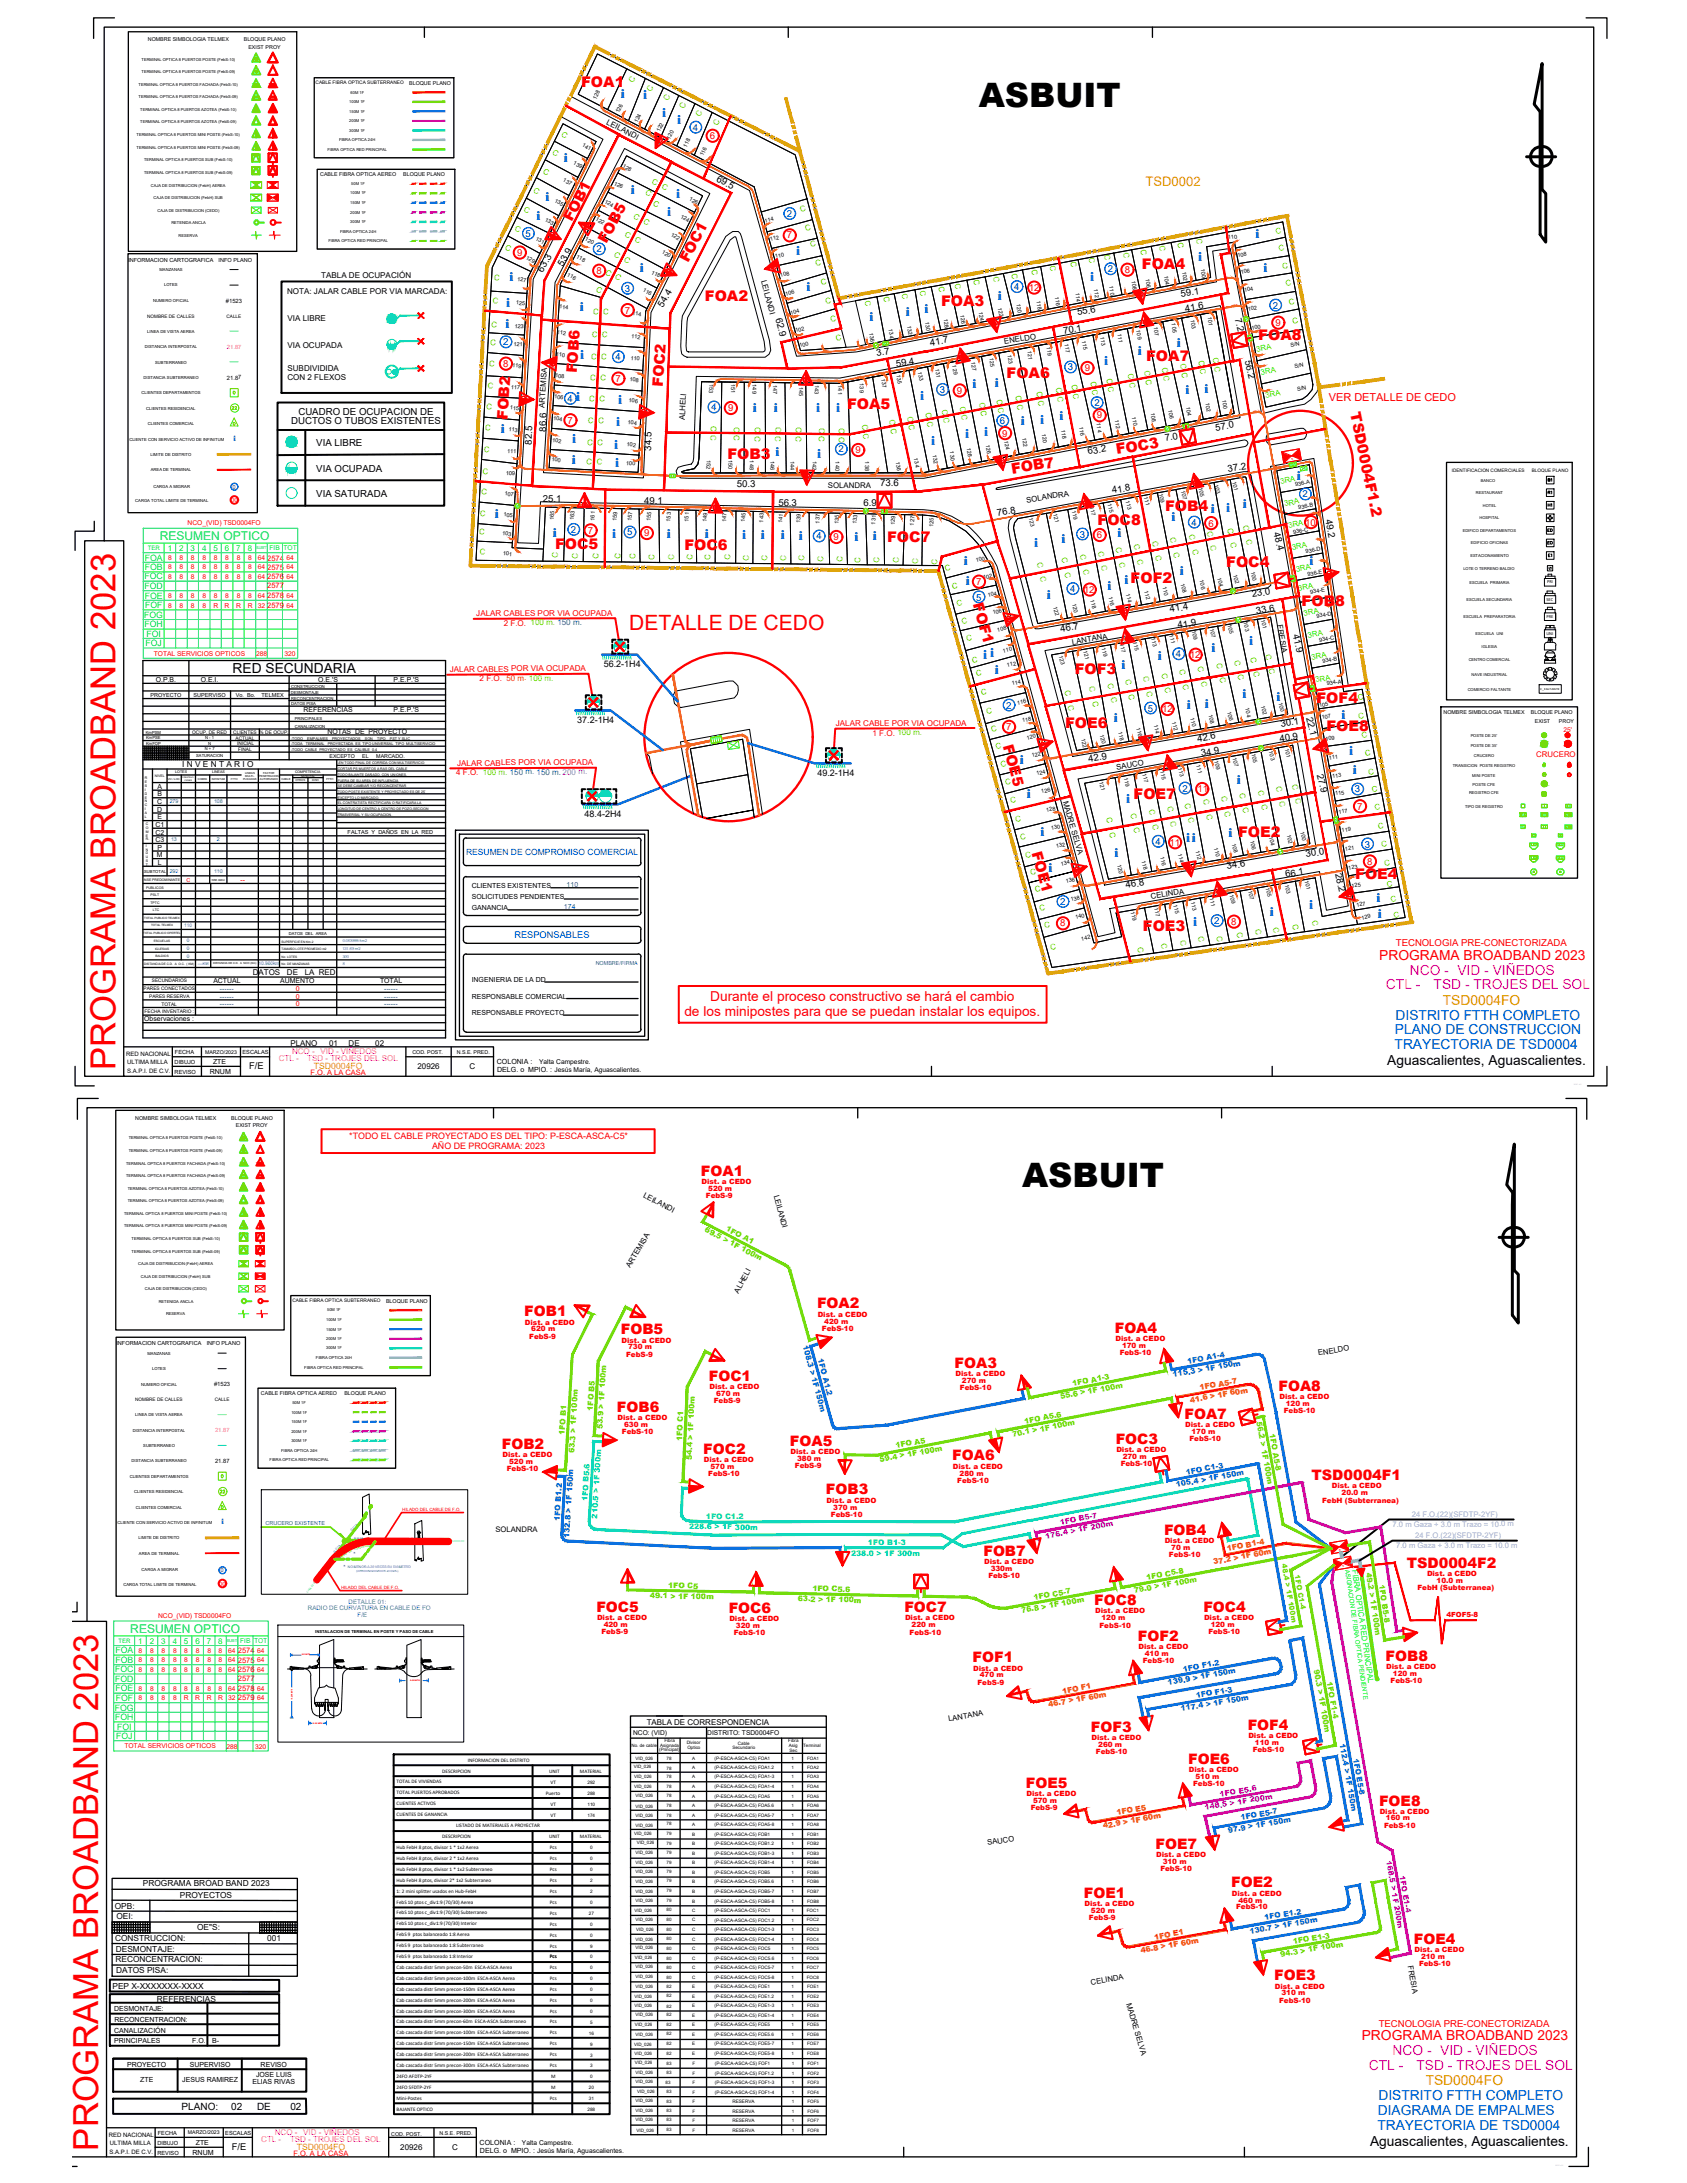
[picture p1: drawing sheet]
<svg xmlns="http://www.w3.org/2000/svg" width="216mm" height="279mm" viewBox="0 0 216 279" stroke-linecap="round" stroke-linejoin="round" font-family="sans-serif">
<defs><g id="words">
<g font-size="4.4" fill="#f00">
<text x="14.8" y="136.9" transform="rotate(-90 14.8 136.9)">PROGRAMA BROADBAND 2023</text>
<text x="12.6" y="275.2" transform="rotate(-90 12.6 275.2)">PROGRAMA BROADBAND 2023</text>
</g>
<g font-size="4.3">
<text x="125.3" y="13.6">ASBUIT</text>
<text x="130.8" y="152">ASBUIT</text>
</g>
<g font-size="3.1" fill="#37dd00">
<text x="28.6" y="53.6">22</text>
<text x="26.8" y="192.3">22</text>
<text x="27.2" y="194.4">0</text>
</g>
<g font-size="3.1">
<text x="196.8" y="66">H1</text>
<text x="199.3" y="62.8" transform="rotate(-90 199.3 62.8)">B1</text>
<text x="196.8" y="70.9">EO</text>
<text x="196.8" y="72.3">E1</text>
<text x="199.3" y="74.1" transform="rotate(-90 199.3 74.1)">L1</text>
</g>
<text font-size="2.7" fill="#f00" x="80.5" y="80.6">DETALLE DE CEDO</text>
<g font-size="1.9" fill="#f00">
<text x="74.4" y="11.1">FOA1</text>
<text x="73.2" y="28.4" transform="rotate(-63 73.2 28.4)">FOB1</text>
<text x="77.6" y="31.3" transform="rotate(-62 77.6 31.3)">FOB5</text>
<text x="88.1" y="33.7" transform="rotate(-62 88.1 33.7)">FOC1</text>
<text x="146.1" y="34.4">FOA4</text>
<text x="90.2" y="38.6">FOA2</text>
<text x="120.4" y="39.2">FOA3</text>
<text x="73.8" y="47.8" transform="rotate(-86 73.8 47.8)">FOB6</text>
<text x="146.7" y="46.2">FOA7</text>
<text x="161" y="43.5">FOA8</text>
<text x="64.9" y="53.7" transform="rotate(-86 64.9 53.7)">FOB2</text>
<text x="84.8" y="49.5" transform="rotate(-86 84.8 49.5)">FOC2</text>
<text x="108.4" y="52.3">FOA5</text>
<text x="128.8" y="48.4">FOA6</text>
<text x="172.8" y="52.9" transform="rotate(78 172.8 52.9)">TSD0004F1.2</text>
<text x="93.1" y="58.8">FOB3</text>
<text x="142.9" y="58.1" transform="rotate(-9 142.9 58.1)">FOC3</text>
<text x="129.5" y="60.7" transform="rotate(-9 129.5 60.7)">FOB7</text>
<text x="149.1" y="65.4">FOB4</text>
<text x="71" y="70.2">FOC5</text>
<text x="87.6" y="70.4">FOC6</text>
<text x="113.5" y="69.4">FOC7</text>
<text x="140.5" y="67.2">FOC8</text>
<text x="124.5" y="77.3" transform="rotate(74 124.5 77.3)">FOF1</text>
<text x="144.7" y="74.6">FOF2</text>
<text x="156.9" y="72.5">FOC4</text>
<text x="166.6" y="77.6">FOB8</text>
<text x="137.5" y="86.2">FOF3</text>
<text x="168.5" y="90">FOF4</text>
<text x="128.4" y="95.5" transform="rotate(75 128.4 95.5)">FOE5</text>
<text x="136.3" y="93.2">FOE6</text>
<text x="169.8" y="93.6">FOE8</text>
<text x="145.1" y="102.3">FOE7</text>
<text x="158.5" y="107.1">FOE2</text>
<text x="132" y="109.2" transform="rotate(74 132 109.2)">FOE1</text>
<text x="173.4" y="112.6">FOE4</text>
<text x="146.3" y="119.1">FOE3</text>
</g>
<g font-size="1.8">
<text x="29.8" y="86.1">RED SECUNDARIA</text>
<text x="177.5" y="136.4">Aguascalientes, Aguascalientes.</text>
<text x="175.3" y="274.7">Aguascalientes, Aguascalientes.</text>
</g>
<g font-size="1.8" fill="#f00">
<text x="176.5" y="122.8">PROGRAMA BROADBAND 2023</text>
<text x="87.6" y="130">de los minipostes para que se puedan instalar los equipos.</text>
<text x="90.9" y="128.1">Durante el proceso constructivo se hará el cambio</text>
<text x="89.7" y="150.5">FOA1</text>
<text x="104.6" y="167.5">FOA2</text>
<text x="67.1" y="168.5">FOB1</text>
<text x="79.5" y="170.8">FOB5</text>
<text x="142.7" y="170.6">FOA4</text>
<text x="90.7" y="176.7">FOC1</text>
<text x="122.2" y="175.1">FOA3</text>
<text x="163.6" y="178">FOA8</text>
<text x="64.2" y="185.5">FOB2</text>
<text x="79" y="180.7">FOB6</text>
<text x="101.1" y="185.1">FOA5</text>
<text x="142.8" y="184.8">FOC3</text>
<text x="151.6" y="181.6">FOA7</text>
<text x="90" y="186.1">FOC2</text>
<text x="105.7" y="191.3">FOB3</text>
<text x="121.9" y="186.9">FOA6</text>
<text x="167.9" y="189.5">TSD0004F1</text>
<text x="149" y="196.4">FOB4</text>
<text x="125.9" y="199.1">FOB7</text>
<text x="180" y="200.7">TSD0004F2</text>
<text x="76.3" y="206.3">FOC5</text>
<text x="93.3" y="206.4">FOC6</text>
<text x="115.7" y="206.3">FOC7</text>
<text x="140" y="205.4">FOC8</text>
<text x="154" y="206.3">FOC4</text>
<text x="124.5" y="212.8">FOF1</text>
<text x="145.6" y="210.1">FOF2</text>
<text x="177.3" y="212.6">FOB8</text>
<text x="139.6" y="221.6">FOF3</text>
<text x="159.7" y="221.4">FOF4</text>
<text x="152.1" y="225.8">FOE6</text>
<text x="131.3" y="228.9">FOE5</text>
<text x="176.5" y="231.1">FOE8</text>
<text x="147.9" y="236.6">FOE7</text>
<text x="138.7" y="242.9">FOE1</text>
<text x="157.6" y="241.6">FOE2</text>
<text x="180.9" y="248.8">FOE4</text>
<text x="163.1" y="253.4">FOE3</text>
<text x="174.3" y="261.2">PROGRAMA BROADBAND 2023</text>
</g>
<g font-size="1.8" fill="#f0f">
<text x="180.4" y="124.8">NCO - VID - VIÑEDOS</text>
<text x="177.4" y="126.6">CTL -</text>
<text x="183.5" y="126.6">TSD - TROJES DEL SOL</text>
<text x="178.2" y="263.1">NCO - VID - VIÑEDOS</text>
<text x="175.2" y="265">CTL -</text>
<text x="181.3" y="265">TSD - TROJES DEL SOL</text>
</g>
<g font-size="1.8" fill="#003fff">
<text x="178.6" y="130.5">DISTRITO FTTH COMPLETO</text>
<text x="178.5" y="134.2">TRAYECTORIA DE TSD0004</text>
<text x="178.5" y="132.4">PLANO DE CONSTRUCCION</text>
<text x="176.4" y="268.8">DISTRITO FTTH COMPLETO</text>
<text x="176.3" y="272.6">TRAYECTORIA DE TSD0004</text>
<text x="176.3" y="270.7">DIAGRAMA DE EMPALMES</text>
</g>
<g font-size="1.8" fill="#dda500">
<text x="184.7" y="128.6">TSD0004FO</text>
<text x="182.5" y="266.9">TSD0004FO</text>
</g>
<text font-size="1.7" fill="#dda500" x="146.6" y="23.8">TSD0002</text>
<g font-size="1.6" fill="#00f">
<text x="79.5" y="12.5">i</text>
<text x="82.3" y="12.7">i</text>
<text x="84.8" y="14.9">i</text>
<text x="86.7" y="15.8">i</text>
<text x="72.2" y="20.8">i</text>
<text x="68.7" y="28.2">i</text>
<text x="69.8" y="25.7">i</text>
<text x="80.7" y="24.9">i</text>
<text x="85.4" y="27.7">i</text>
<text x="86.5" y="25.4">i</text>
<text x="81.9" y="34.8">i</text>
<text x="101.9" y="32.6">i</text>
<text x="153.3" y="33.4">i</text>
<text x="160.7" y="30.5">i</text>
<text x="161.7" y="34.8">i</text>
<text x="64.7" y="42">i</text>
<text x="64.8" y="39.3">i</text>
<text x="65.2" y="36">i</text>
<text x="74.2" y="39.8">i</text>
<text x="103.2" y="37.3">i</text>
<text x="111.3" y="41.1">i</text>
<text x="115.9" y="40.5">i</text>
<text x="118.3" y="40.1">i</text>
<text x="127.7" y="38.4">i</text>
<text x="139.5" y="36">i</text>
<text x="74.3" y="46">i</text>
<text x="141.3" y="46.7">i</text>
<text x="145.6" y="45.4">i</text>
<text x="150.6" y="44.4">i</text>
<text x="73.7" y="51.3">i</text>
<text x="79.1" y="51.6">i</text>
<text x="96.4" y="52.7">i</text>
<text x="99" y="52.7">i</text>
<text x="104.4" y="52.7">i</text>
<text x="107" y="52.7">i</text>
<text x="117.8" y="51.2">i</text>
<text x="124.5" y="49.7">i</text>
<text x="127.3" y="49.6">i</text>
<text x="135.6" y="53.8">i</text>
<text x="151.7" y="50.4">i</text>
<text x="154.1" y="50.2">i</text>
<text x="64.1" y="55.5">i</text>
<text x="73.2" y="59.4">i</text>
<text x="73.2" y="56.7">i</text>
<text x="78.6" y="57.5">i</text>
<text x="78.7" y="59.8">i</text>
<text x="78.9" y="54.5">i</text>
<text x="99.2" y="58.4">i</text>
<text x="104.6" y="58.6">i</text>
<text x="119.2" y="56.9">i</text>
<text x="123.5" y="56">i</text>
<text x="125.9" y="55.8">i</text>
<text x="130.6" y="54.4">i</text>
<text x="133.1" y="54.3">i</text>
<text x="154.9" y="65.7">i</text>
<text x="156.9" y="65.6">i</text>
<text x="159" y="65.1">i</text>
<text x="165.9" y="61.4">i</text>
<text x="63.3" y="66.3">i</text>
<text x="70.7" y="68.8">i</text>
<text x="78.4" y="68.8">i</text>
<text x="85.3" y="68.9">i</text>
<text x="90.2" y="68.9">i</text>
<text x="95" y="69">i</text>
<text x="97.4" y="69">i</text>
<text x="99.9" y="69">i</text>
<text x="102.2" y="69.1">i</text>
<text x="109.3" y="69.2">i</text>
<text x="111.7" y="69.2">i</text>
<text x="132.3" y="70.1">i</text>
<text x="135.8" y="69.5">i</text>
<text x="143" y="68.7">i</text>
<text x="149.9" y="66.7">i</text>
<text x="123.4" y="72.3">i</text>
<text x="123.6" y="74.9">i</text>
<text x="134" y="76.6">i</text>
<text x="141.7" y="75.5">i</text>
<text x="143.9" y="74.8">i</text>
<text x="151" y="73.5">i</text>
<text x="167.6" y="72.3">i</text>
<text x="155.1" y="83.4">i</text>
<text x="159.9" y="82.5">i</text>
<text x="125.8" y="84.3">i i</text>
<text x="127.3" y="86.2">i</text>
<text x="143.5" y="85.6">i</text>
<text x="148.2" y="84.5">i</text>
<text x="159" y="89.3">i</text>
<text x="163.4" y="89.7">i</text>
<text x="142.5" y="92.5">i</text>
<text x="151.9" y="90.8">i</text>
<text x="154.2" y="90.6">i</text>
<text x="171.7" y="92">i</text>
<text x="130.5" y="97.8">i</text>
<text x="158.3" y="100.3">i</text>
<text x="172.7" y="96.7">i</text>
<text x="173.1" y="99.1">i</text>
<text x="131.4" y="102.2">i</text>
<text x="133.2" y="107.1">i</text>
<text x="144.1" y="102.7">i</text>
<text x="151.8" y="107.8">ii</text>
<text x="157.2" y="107.1">i</text>
<text x="134.2" y="111.6">i</text>
<text x="142.6" y="109.7">i</text>
<text x="152.7" y="118.5">i</text>
<text x="162.5" y="117.2">i</text>
<text x="167.6" y="116.3">i</text>
<text x="176.1" y="115.5">i</text>
<text x="176.3" y="117.5">i</text>
</g>
<g font-size="1.5" fill="#00dd37">
<text x="20.4" y="69.1">RESUMEN OPTICO</text>
<text x="16.7" y="209">RESUMEN OPTICO</text>
</g>
<text font-size="1.4" fill="#f00" x="170.1" y="51.3">VER DETALLE DE CEDO</text>
<g font-size="1.3">
<text x="23.2" y="270">PLANO:</text>
<text x="29.6" y="270">02</text>
<text x="32.9" y="270">DE</text>
<text x="37.2" y="270">02</text>
</g>
<g font-size="1.2" fill="#00f">
<text x="88.7" y="16.7">4</text>
<text x="100.7" y="27.8">2</text>
<text x="67.3" y="30.3">5</text>
<text x="76.3" y="32.3">2</text>
<text x="141.8" y="34.8">2</text>
<text x="80" y="37.3">3</text>
<text x="129.8" y="37.2">4</text>
<text x="162.9" y="39.5">2</text>
<text x="64.4" y="44.2">2</text>
<text x="78.8" y="46.1">4</text>
<text x="136.7" y="47.4">3</text>
<text x="72.6" y="51.5">4</text>
<text x="91" y="52.5" transform="rotate(4 91 52.5)">4</text>
<text x="120.3" y="50.3">3</text>
<text x="140.1" y="52">2</text>
<text x="107.3" y="57.9">2</text>
<text x="128" y="54.3">6</text>
<text x="166.7" y="63.7">2</text>
<text x="73.1" y="68.2">2</text>
<text x="80.3" y="68.5">5</text>
<text x="104.5" y="69">4</text>
<text x="138.2" y="68.8">3</text>
<text x="152.5" y="67.3">4</text>
<text x="124.9" y="76.9">5</text>
<text x="136.9" y="75.8">4</text>
<text x="150.5" y="84.1">4</text>
<text x="128.8" y="90.7">2</text>
<text x="146.9" y="91.1">5</text>
<text x="151.3" y="101.3">2</text>
<text x="173.4" y="101.4">3</text>
<text x="147.9" y="108.1">4</text>
<text x="174.7" y="108.5">3</text>
<text x="135.7" y="115.8">2</text>
<text x="155.4" y="118.3">2</text>
</g>
<g font-size="1.2" fill="#f00">
<text x="90.8" y="17.8">6</text>
<text x="66.2" y="32.8">9</text>
<text x="76.3" y="35.1">8</text>
<text x="100.7" y="30.5">7</text>
<text x="143.9" y="34.9">8</text>
<text x="80" y="40.1">7</text>
<text x="131.7" y="37.3">12</text>
<text x="163.2" y="41.7">9</text>
<text x="64.4" y="46.9">8</text>
<text x="138.9" y="47.5">9</text>
<text x="78.8" y="48.9">7</text>
<text x="93.2" y="52.7">9</text>
<text x="122.5" y="50.4">9</text>
<text x="140.4" y="53.6">9</text>
<text x="72.6" y="54.2">7</text>
<text x="109.5" y="58">9</text>
<text x="128.3" y="55.9">9</text>
<text x="75.2" y="68.3">7</text>
<text x="82.4" y="68.7">9</text>
<text x="106.7" y="69.2">9</text>
<text x="140.4" y="68.9">6</text>
<text x="154.6" y="67.4">6</text>
<text x="167" y="67.3">10</text>
<text x="124.9" y="74.9">7</text>
<text x="138.7" y="75.9">12</text>
<text x="152.3" y="84.2">12</text>
<text x="128.8" y="93.5">7</text>
<text x="148.7" y="91.2">12</text>
<text x="153.2" y="101.4">11</text>
<text x="173.7" y="103.6">7</text>
<text x="149.7" y="108.2">11</text>
<text x="175" y="110.7">8</text>
<text x="135.7" y="118.6">8</text>
<text x="157.6" y="118.4">8</text>
<text x="178.6" y="121.1">TECNOLOGIA PRE-CONECTORIZADA</text>
<text x="176.4" y="259.4">TECNOLOGIA PRE-CONECTORIZADA</text>
</g>
<g font-size="1.2">
<text x="91.6" y="23.2" transform="rotate(28 91.6 23.2)">69.5</text>
<text x="69.4" y="34.9" transform="rotate(-59 69.4 34.9)">63.3</text>
<text x="72.1" y="34.1" transform="rotate(-59 72.1 34.1)">53.9</text>
<text x="84.8" y="39.4" transform="rotate(-59 84.8 39.4)">54.4</text>
<text x="99.2" y="40.8" transform="rotate(75 99.2 40.8)">62.9</text>
<text x="137.9" y="40.3" transform="rotate(-9 137.9 40.3)">55.6</text>
<text x="151.2" y="38" transform="rotate(-9 151.2 38)">59.1</text>
<text x="151.7" y="39.9" transform="rotate(-9 151.7 39.9)">41.6</text>
<text x="158" y="40.9" transform="rotate(76 158 40.9)">7.2</text>
<text x="112.2" y="45.6" transform="rotate(-9 112.2 45.6)">3.7</text>
<text x="114.7" y="47" transform="rotate(-9 114.7 47)">59.4</text>
<text x="119.1" y="44.2" transform="rotate(-9 119.1 44.2)">41.7</text>
<text x="136.1" y="42.7" transform="rotate(-9 136.1 42.7)">70.1</text>
<text x="159.3" y="46.2" transform="rotate(77 159.3 46.2)">56.2</text>
<text x="38.2" y="53.1">CUADRO DE OCUPACION DE</text>
<text x="37.3" y="54.3">DUCTOS O TUBOS EXISTENTES</text>
<text x="40.5" y="57.1">VIA LIBRE</text>
<text x="68.1" y="56.9" transform="rotate(-89 68.1 56.9)">82.5</text>
<text x="69.9" y="55.2" transform="rotate(-89 69.9 55.2)">86.6</text>
<text x="83.4" y="57.7" transform="rotate(-89 83.4 57.7)">34.5</text>
<text x="139.3" y="58.2" transform="rotate(-9 139.3 58.2)">63.2</text>
<text x="149.1" y="56.4" transform="rotate(-10 149.1 56.4)">7.0</text>
<text x="155.6" y="55.1" transform="rotate(-9 155.6 55.1)">57.0</text>
<text x="40.5" y="60.4">VIA OCUPADA</text>
<text x="40.5" y="63.6">VIA SATURADA</text>
<text x="69.5" y="64.2">25.1</text>
<text x="82.4" y="64.5">49.1</text>
<text x="94.3" y="62.4" transform="rotate(1 94.3 62.4)">50.3</text>
<text x="99.6" y="64.7" transform="rotate(1 99.6 64.7)">56.3</text>
<text x="110.5" y="64.7">6.9</text>
<text x="112.6" y="62.2" transform="rotate(1 112.6 62.2)">73.6</text>
<text x="127.7" y="66" transform="rotate(-9 127.7 66)">76.8</text>
<text x="142.4" y="63.2" transform="rotate(-9 142.4 63.2)">41.8</text>
<text x="157.2" y="60.4" transform="rotate(-9 157.2 60.4)">37.2</text>
<text x="163" y="68.2" transform="rotate(76 163 68.2)">48.4</text>
<text x="169.6" y="66.5" transform="rotate(80 169.6 66.5)">49.2</text>
<text x="160.3" y="76.5" transform="rotate(-9 160.3 76.5)">23.0</text>
<text x="135.8" y="80.9" transform="rotate(-9 135.8 80.9)">46.7</text>
<text x="149.8" y="78.4" transform="rotate(-9 149.8 78.4)">41.4</text>
<text x="150.8" y="80.4" transform="rotate(-9 150.8 80.4)">41.9</text>
<text x="160.8" y="78.6" transform="rotate(-9 160.8 78.6)">33.6</text>
<text x="165.4" y="81.3" transform="rotate(77 165.4 81.3)">41.9</text>
<text x="77.3" y="85.4">56.2-1H4</text>
<text x="73.9" y="92.5">37.2-1H4</text>
<text x="153.3" y="94.9" transform="rotate(-9 153.3 94.9)">42.6</text>
<text x="163.8" y="95" transform="rotate(-9 163.8 95)">40.9</text>
<text x="164" y="93" transform="rotate(-9 164 93)">30.1</text>
<text x="167.2" y="91.9" transform="rotate(77 167.2 91.9)">22.1</text>
<text x="104.6" y="99.3">49.2-1H4</text>
<text x="139.4" y="97.5" transform="rotate(-9 139.4 97.5)">42.9</text>
<text x="153.8" y="96.8" transform="rotate(-9 153.8 96.8)">34.9</text>
<text x="168.5" y="99.1" transform="rotate(76 168.5 99.1)">27.9</text>
<text x="74.8" y="104.5">48.4-2H4</text>
<text x="144.1" y="113.7" transform="rotate(-10 144.1 113.7)">46.8</text>
<text x="157.1" y="111.3" transform="rotate(-9 157.1 111.3)">34.6</text>
<text x="164.5" y="112.3" transform="rotate(-9 164.5 112.3)">66.1</text>
<text x="167.2" y="109.7" transform="rotate(-9 167.2 109.7)">30.0</text>
<text x="170.9" y="111.9" transform="rotate(77 170.9 111.9)">28.2</text>
<text x="31.9" y="136.9">F/E</text>
<text x="29.7" y="275.2">F/E</text>
</g>
<text font-size="1.2" fill="#003fff" x="65.8" y="120.1">RESPONSABLES</text>
<g font-size="1.1" fill="#00dd37">
<text x="18.5" y="71.8">FOA</text>
<text x="18.5" y="74.2">FOC</text>
<text x="18.5" y="75.4">FOD</text>
<text x="18.5" y="73">FOB</text>
<text x="18.5" y="76.6">FOE</text>
<text x="18.6" y="77.9">FOF</text>
<text x="18.5" y="79.1">FOG</text>
<text x="18.5" y="80.3">FOH</text>
<text x="18.6" y="82.7">FOJ</text>
<text x="18.8" y="81.5">FOI</text>
<text x="14.7" y="214">FOC</text>
<text x="14.7" y="215.3">FOD</text>
<text x="14.8" y="212.9">FOB</text>
<text x="14.8" y="211.6">FOA</text>
<text x="14.7" y="218.9">FOG</text>
<text x="14.7" y="220.2">FOH</text>
<text x="14.8" y="216.5">FOE</text>
<text x="14.8" y="217.7">FOF</text>
<text x="15" y="221.4">FOI</text>
<text x="14.9" y="222.6">FOJ</text>
</g>
<g font-size="1.1">
<text x="23.3" y="98.1">I N V E N T A R I O</text>
<text x="14.7" y="244.3">OPB:</text>
<text x="14.9" y="245.7">OEI:</text>
<text x="18.3" y="241.4">PROGRAMA BROAD BAND 2023</text>
<text x="23" y="242.9">PROYECTOS</text>
<text x="14.7" y="248.4">CONSTRUCCION:</text>
<text x="14.8" y="251.2">RECONCENTRACION:</text>
<text x="14.8" y="249.8">DESMONTAJE:</text>
<text x="25.2" y="247.1">OE&quot;S:</text>
<text x="34.2" y="248.5">001</text>
<text x="14.4" y="254.6">PEP X-XXXXXXX-XXXX</text>
<text x="14.9" y="252.6">DATOS PISA:</text>
<text x="20.1" y="256.2">REFERENCIAS</text>
</g>
<text font-size="1.1" fill="#003fff" x="59.6" y="109.4">RESUMEN DE COMPROMISO COMERCIAL</text>
<g font-size="1.1" fill="#dda500">
<text x="40.2" y="136.8">TSD0004FO</text>
<text x="38" y="275.2">TSD0004FO</text>
</g>
<g font-size="1.1" fill="#f00">
<text x="44.7" y="145.8">*TODO EL CABLE PROYECTADO ES DEL TIPO: P-ESCA-ASCA-C5*</text>
<text x="55.3" y="147">AÑO DE PROGRAMA: 2023</text>
</g>
<g font-size="1" fill="#5cb800">
<text x="81" y="10.6" transform="rotate(-62 81 10.6)">C</text>
<text x="83.4" y="11.8" transform="rotate(-62 83.4 11.8)">C</text>
<text x="71.8" y="17.4" transform="rotate(28 71.8 17.4)">C</text>
<text x="85.5" y="12.9" transform="rotate(-65 85.5 12.9)">C</text>
<text x="87.5" y="13.9" transform="rotate(-62 87.5 13.9)">C</text>
<text x="89.6" y="15" transform="rotate(-63 89.6 15)">C</text>
<text x="91.8" y="16.1" transform="rotate(-62 91.8 16.1)">C</text>
<text x="69.4" y="22.1" transform="rotate(28 69.4 22.1)">C</text>
<text x="70.6" y="19.8" transform="rotate(28 70.6 19.8)">C</text>
<text x="83.4" y="23.4" transform="rotate(30 83.4 23.4)">C</text>
<text x="65.8" y="29.4" transform="rotate(28 65.8 29.4)">C</text>
<text x="67" y="27" transform="rotate(28 67 27)">C</text>
<text x="68.2" y="24.6" transform="rotate(28 68.2 24.6)">C</text>
<text x="81" y="27.9" transform="rotate(28 81 27.9)">C C</text>
<text x="82.5" y="24.8" transform="rotate(28 82.5 24.8)">C</text>
<text x="83.5" y="26.3" transform="rotate(28 83.5 26.3)">C</text>
<text x="84.6" y="24" transform="rotate(28 84.6 24)">C</text>
<text x="102.5" y="27.2" transform="rotate(-16 102.5 27.2)">C</text>
<text x="103.1" y="29.5" transform="rotate(-14 103.1 29.5)">C</text>
<text x="163.3" y="30" transform="rotate(-10 163.3 30)">C</text>
<text x="63.2" y="35.9" transform="rotate(7 63.2 35.9)">C</text>
<text x="64.6" y="31.8" transform="rotate(28 64.6 31.8)">C</text>
<text x="77.4" y="35" transform="rotate(31 77.4 35)">C C</text>
<text x="78.5" y="32.8" transform="rotate(31 78.5 32.8)">C C</text>
<text x="79.9" y="30.2" transform="rotate(28 79.9 30.2)">C C</text>
<text x="103.8" y="31.7" transform="rotate(-13 103.8 31.7)">C</text>
<text x="104.4" y="34.1" transform="rotate(-13 104.4 34.1)">C</text>
<text x="124.6" y="35.9" transform="rotate(80 124.6 35.9)">C</text>
<text x="127.1" y="35.5" transform="rotate(80 127.1 35.5)">C</text>
<text x="129.5" y="35" transform="rotate(80 129.5 35)">C</text>
<text x="132" y="34.5" transform="rotate(80 132 34.5)">C</text>
<text x="134.4" y="34" transform="rotate(80 134.4 34)">C</text>
<text x="137" y="33.5" transform="rotate(80 137 33.5)">C</text>
<text x="139.4" y="33.1" transform="rotate(80 139.4 33.1)">C</text>
<text x="141.3" y="32.7" transform="rotate(80 141.3 32.7)">C</text>
<text x="143.7" y="32.4" transform="rotate(80 143.7 32.4)">C</text>
<text x="146" y="32" transform="rotate(80 146 32)">C</text>
<text x="148.3" y="31.5" transform="rotate(80 148.3 31.5)">C</text>
<text x="150.7" y="31.1" transform="rotate(79 150.7 31.1)">C</text>
<text x="153.1" y="30.6" transform="rotate(80 153.1 30.6)">C</text>
<text x="163.7" y="32.1" transform="rotate(-11 163.7 32.1)">C</text>
<text x="164.2" y="34.4" transform="rotate(-11 164.2 34.4)">C</text>
<text x="62.9" y="41.9" transform="rotate(7 62.9 41.9)">C</text>
<text x="63" y="38.8" transform="rotate(7 63 38.8)">C</text>
<text x="75.9" y="40.2" transform="rotate(7 75.9 40.2)">C C</text>
<text x="76.2" y="37.3" transform="rotate(28 76.2 37.3)">C</text>
<text x="105.1" y="36.5" transform="rotate(-13 105.1 36.5)">C</text>
<text x="105.7" y="38.9" transform="rotate(-13 105.7 38.9)">C</text>
<text x="106.4" y="41.2" transform="rotate(-13 106.4 41.2)">C</text>
<text x="110.7" y="38.5" transform="rotate(80 110.7 38.5)">C</text>
<text x="113.1" y="38.1" transform="rotate(80 113.1 38.1)">C</text>
<text x="115.4" y="37.6" transform="rotate(80 115.4 37.6)">C</text>
<text x="117.7" y="37.2" transform="rotate(80 117.7 37.2)">C</text>
<text x="120.1" y="36.7" transform="rotate(79 120.1 36.7)">C</text>
<text x="122.2" y="36.3" transform="rotate(80 122.2 36.3)">C</text>
<text x="164.6" y="36.7" transform="rotate(-11 164.6 36.7)">C</text>
<text x="165" y="39" transform="rotate(-13 165 39)">C</text>
<text x="165.5" y="41.4" transform="rotate(-14 165.5 41.4)">C</text>
<text x="62.6" y="46.9" transform="rotate(7 62.6 46.9)">C</text>
<text x="62.7" y="44.2" transform="rotate(3 62.7 44.2)">C</text>
<text x="75.6" y="45.9" transform="rotate(7 75.6 45.9)">C C</text>
<text x="75.7" y="43.2" transform="rotate(3 75.7 43.2)">C C</text>
<text x="107.1" y="43.6" transform="rotate(-14 107.1 43.6)">C</text>
<text x="144.4" y="47.9" transform="rotate(80 144.4 47.9)">C C</text>
<text x="146.4" y="47.5" transform="rotate(79 146.4 47.5)">C</text>
<text x="148.7" y="47.1" transform="rotate(79 148.7 47.1)">C</text>
<text x="151" y="46.7" transform="rotate(80 151 46.7)">C C</text>
<text x="153.4" y="46.2" transform="rotate(80 153.4 46.2)">C C</text>
<text x="155.2" y="45.8" transform="rotate(80 155.2 45.8)">C C</text>
<text x="62.2" y="52.3" transform="rotate(7 62.2 52.3)">C</text>
<text x="62.4" y="49.6" transform="rotate(7 62.4 49.6)">C</text>
<text x="75.4" y="51.4" transform="rotate(7 75.4 51.4)">C C</text>
<text x="75.5" y="48.7" transform="rotate(7 75.5 48.7)">C C</text>
<text x="113.8" y="53.8" transform="rotate(80 113.8 53.8)">C C</text>
<text x="116.1" y="53.3" transform="rotate(79 116.1 53.3)">C</text>
<text x="118.4" y="52.9" transform="rotate(80 118.4 52.9)">C</text>
<text x="118.6" y="54" transform="rotate(79 118.6 54)">C</text>
<text x="120.5" y="52.5" transform="rotate(80 120.5 52.5)">C C</text>
<text x="122.9" y="52" transform="rotate(80 122.9 52)">C C</text>
<text x="125.3" y="51.6" transform="rotate(80 125.3 51.6)">C</text>
<text x="125.5" y="52.7" transform="rotate(79 125.5 52.7)">C</text>
<text x="127.6" y="51.1" transform="rotate(79 127.6 51.1)">C</text>
<text x="127.7" y="52.2" transform="rotate(80 127.7 52.2)">C</text>
<text x="130" y="50.7" transform="rotate(80 130 50.7)">C</text>
<text x="130.1" y="51.8" transform="rotate(79 130.1 51.8)">C</text>
<text x="132.6" y="50.2" transform="rotate(80 132.6 50.2)">C</text>
<text x="132.8" y="51.3" transform="rotate(79 132.8 51.3)">C</text>
<text x="135.1" y="49.7" transform="rotate(79 135.1 49.7)">C</text>
<text x="135.3" y="50.8" transform="rotate(80 135.3 50.8)">C</text>
<text x="137.1" y="49.3" transform="rotate(79 137.1 49.3)">C</text>
<text x="137.3" y="50.4" transform="rotate(80 137.3 50.4)">C</text>
<text x="139.6" y="48.9" transform="rotate(79 139.6 48.9)">C</text>
<text x="139.7" y="49.9" transform="rotate(80 139.7 49.9)">C</text>
<text x="141.6" y="48.5" transform="rotate(80 141.6 48.5)">C C</text>
<text x="146.6" y="48.6" transform="rotate(80 146.6 48.6)">C</text>
<text x="148.8" y="48.2" transform="rotate(80 148.8 48.2)">C</text>
<text x="61.9" y="57.9" transform="rotate(3 61.9 57.9)">C</text>
<text x="62.1" y="55" transform="rotate(7 62.1 55)">C</text>
<text x="75" y="59.4" transform="rotate(7 75 59.4)">C C</text>
<text x="75.1" y="57" transform="rotate(3 75.1 57)">C C</text>
<text x="75.2" y="54.2" transform="rotate(3 75.2 54.2)">C C</text>
<text x="90.9" y="55.7" transform="rotate(90 90.9 55.7)">C</text>
<text x="91" y="54.6" transform="rotate(90 91 54.6)">C</text>
<text x="93.9" y="55.7" transform="rotate(90 93.9 55.7)">C</text>
<text x="93.9" y="54.6" transform="rotate(93 93.9 54.6)">C</text>
<text x="96.6" y="54.7" transform="rotate(93 96.6 54.7)">C C</text>
<text x="99.2" y="55.8" transform="rotate(90 99.2 55.8)">C</text>
<text x="99.2" y="54.7" transform="rotate(90 99.2 54.7)">C</text>
<text x="101.9" y="54.7" transform="rotate(93 101.9 54.7)">C C</text>
<text x="104.8" y="55.8" transform="rotate(90 104.8 55.8)">C</text>
<text x="104.8" y="54.7" transform="rotate(90 104.8 54.7)">C</text>
<text x="107.4" y="55.9" transform="rotate(90 107.4 55.9)">C</text>
<text x="107.4" y="54.8" transform="rotate(93 107.4 54.8)">C</text>
<text x="110.3" y="54.4" transform="rotate(79 110.3 54.4)">C</text>
<text x="110.4" y="55.5" transform="rotate(80 110.4 55.5)">C</text>
<text x="116.2" y="54.4" transform="rotate(80 116.2 54.4)">C</text>
<text x="61.4" y="66" transform="rotate(3 61.4 66)">C</text>
<text x="61.6" y="63.3" transform="rotate(7 61.6 63.3)">C</text>
<text x="61.8" y="60.7" transform="rotate(3 61.8 60.7)">C</text>
<text x="61.3" y="68.4" transform="rotate(7 61.3 68.4)">C</text>
<text x="61.4" y="70.9" transform="rotate(7 61.4 70.9)">C</text>
<text x="71.3" y="71.5" transform="rotate(-83 71.3 71.5)">C</text>
<text x="73.9" y="71.5" transform="rotate(-84 73.9 71.5)">C</text>
<text x="76.5" y="71.5" transform="rotate(-83 76.5 71.5)">C</text>
<text x="79.4" y="71.6" transform="rotate(-83 79.4 71.6)">C</text>
<text x="81.3" y="71.6" transform="rotate(-87 81.3 71.6)">C</text>
<text x="83.7" y="71.6" transform="rotate(-87 83.7 71.6)">C</text>
<text x="86.2" y="71.6" transform="rotate(-87 86.2 71.6)">C</text>
<text x="88.6" y="71.7" transform="rotate(-83 88.6 71.7)">C</text>
<text x="90.9" y="71.7" transform="rotate(-87 90.9 71.7)">C</text>
<text x="93.4" y="71.7" transform="rotate(-83 93.4 71.7)">C</text>
<text x="95.8" y="71.8" transform="rotate(-83 95.8 71.8)">C</text>
<text x="98.1" y="71.8" transform="rotate(-83 98.1 71.8)">C</text>
<text x="100.6" y="71.8" transform="rotate(-87 100.6 71.8)">C</text>
<text x="102.9" y="71.8" transform="rotate(-83 102.9 71.8)">C</text>
<text x="105.3" y="71.9" transform="rotate(-83 105.3 71.9)">C</text>
<text x="107.8" y="72" transform="rotate(-83 107.8 72)">C</text>
<text x="135.8" y="71.5" transform="rotate(77 135.8 71.5)">C</text>
<text x="138.2" y="71" transform="rotate(77 138.2 71)">C</text>
<text x="140.5" y="70.6" transform="rotate(77 140.5 70.6)">C</text>
<text x="142.7" y="70.2" transform="rotate(76 142.7 70.2)">C</text>
<text x="145.1" y="69.8" transform="rotate(73 145.1 69.8)">C</text>
<text x="145.5" y="71.6" transform="rotate(77 145.5 71.6)">C</text>
<text x="147.4" y="69.3" transform="rotate(73 147.4 69.3)">C</text>
<text x="147.8" y="71.2" transform="rotate(77 147.8 71.2)">C</text>
<text x="149.7" y="68.9" transform="rotate(76 149.7 68.9)">C</text>
<text x="150.2" y="70.8" transform="rotate(77 150.2 70.8)">C</text>
<text x="152.1" y="68.5" transform="rotate(77 152.1 68.5)">C</text>
<text x="152.6" y="70.4" transform="rotate(77 152.6 70.4)">C</text>
<text x="154.4" y="68.1" transform="rotate(76 154.4 68.1)">C</text>
<text x="154.8" y="69.9" transform="rotate(74 154.8 69.9)">C</text>
<text x="157.1" y="67.6" transform="rotate(76 157.1 67.6)">C</text>
<text x="157.4" y="69.5" transform="rotate(77 157.4 69.5)">C</text>
<text x="159" y="67.3" transform="rotate(76 159 67.3)">C</text>
<text x="159.4" y="69.1" transform="rotate(77 159.4 69.1)">C</text>
<text x="110.1" y="72" transform="rotate(-87 110.1 72)">C</text>
<text x="112.5" y="72.1" transform="rotate(-83 112.5 72.1)">C</text>
<text x="115" y="72.1" transform="rotate(-83 115 72.1)">C</text>
<text x="117.5" y="72.2" transform="rotate(-87 117.5 72.2)">C</text>
<text x="119.9" y="72.3" transform="rotate(-83 119.9 72.3)">C</text>
<text x="121" y="73.1" transform="rotate(-13 121 73.1)">C</text>
<text x="121.9" y="75.4" transform="rotate(-10 121.9 75.4)">C</text>
<text x="122.5" y="77.6" transform="rotate(-10 122.5 77.6)">C</text>
<text x="132.7" y="72.1" transform="rotate(76 132.7 72.1)">C</text>
<text x="133.1" y="73.9" transform="rotate(76 133.1 73.9)">C</text>
<text x="136.2" y="73.3" transform="rotate(77 136.2 73.3)">C</text>
<text x="138.6" y="72.9" transform="rotate(77 138.6 72.9)">C</text>
<text x="140.9" y="72.5" transform="rotate(74 140.9 72.5)">C</text>
<text x="143.2" y="72.1" transform="rotate(77 143.2 72.1)">C</text>
<text x="123.1" y="79.8" transform="rotate(-11 123.1 79.8)">C</text>
<text x="123.7" y="82.1" transform="rotate(-10 123.7 82.1)">C</text>
<text x="161.9" y="83.8" transform="rotate(77 161.9 83.8)">C</text>
<text x="124.5" y="84.8" transform="rotate(-10 124.5 84.8)">C</text>
<text x="125" y="86.6" transform="rotate(-10 125 86.6)">C</text>
<text x="125.6" y="88.9" transform="rotate(-10 125.6 88.9)">C</text>
<text x="136.2" y="88.5" transform="rotate(76 136.2 88.5)">C</text>
<text x="139.4" y="87.9" transform="rotate(74 139.4 87.9)">C</text>
<text x="139.8" y="89.8" transform="rotate(76 139.8 89.8)">C</text>
<text x="141.7" y="87.5" transform="rotate(77 141.7 87.5)">C</text>
<text x="142.1" y="89.3" transform="rotate(73 142.1 89.3)">C</text>
<text x="144" y="87.1" transform="rotate(77 144 87.1)">C</text>
<text x="144.4" y="88.9" transform="rotate(76 144.4 88.9)">C</text>
<text x="146.3" y="86.7" transform="rotate(74 146.3 86.7)">C</text>
<text x="146.7" y="88.5" transform="rotate(77 146.7 88.5)">C</text>
<text x="148.6" y="86.2" transform="rotate(77 148.6 86.2)">C</text>
<text x="149" y="88.1" transform="rotate(77 149 88.1)">C</text>
<text x="150.9" y="85.8" transform="rotate(77 150.9 85.8)">C</text>
<text x="151.3" y="87.7" transform="rotate(77 151.3 87.7)">C</text>
<text x="153.2" y="85.4" transform="rotate(77 153.2 85.4)">C</text>
<text x="153.7" y="87.2" transform="rotate(77 153.7 87.2)">C</text>
<text x="155.7" y="85" transform="rotate(74 155.7 85)">C</text>
<text x="156.1" y="86.8" transform="rotate(76 156.1 86.8)">C</text>
<text x="157.9" y="84.5" transform="rotate(77 157.9 84.5)">C</text>
<text x="158.4" y="86.4" transform="rotate(76 158.4 86.4)">C</text>
<text x="160" y="84.2" transform="rotate(76 160 84.2)">C</text>
<text x="160.4" y="86" transform="rotate(77 160.4 86)">C</text>
<text x="162.3" y="85.7" transform="rotate(77 162.3 85.7)">C</text>
<text x="173.8" y="89.6" transform="rotate(-7 173.8 89.6)">C</text>
<text x="126.3" y="91.4" transform="rotate(-10 126.3 91.4)">C</text>
<text x="126.9" y="93.7" transform="rotate(-14 126.9 93.7)">C</text>
<text x="127.5" y="95.9" transform="rotate(-10 127.5 95.9)">C</text>
<text x="136.6" y="90.3" transform="rotate(74 136.6 90.3)">C</text>
<text x="173.9" y="92" transform="rotate(-10 173.9 92)">C</text>
<text x="174.3" y="94.4" transform="rotate(-10 174.3 94.4)">C</text>
<text x="128.1" y="98.2" transform="rotate(-11 128.1 98.2)">C</text>
<text x="128.7" y="100.5" transform="rotate(-13 128.7 100.5)">C</text>
<text x="158.6" y="101.6" transform="rotate(73 158.6 101.6)">C</text>
<text x="161" y="101.2" transform="rotate(77 161 101.2)">C</text>
<text x="163.3" y="100.8" transform="rotate(76 163.3 100.8)">C</text>
<text x="165.3" y="100.4" transform="rotate(76 165.3 100.4)">C</text>
<text x="174.8" y="96.8" transform="rotate(-10 174.8 96.8)">C</text>
<text x="175.2" y="99.1" transform="rotate(-10 175.2 99.1)">C</text>
<text x="175.6" y="101.4" transform="rotate(-7 175.6 101.4)">C</text>
<text x="129.4" y="102.8" transform="rotate(-10 129.4 102.8)">C</text>
<text x="130" y="105.2" transform="rotate(-10 130 105.2)">C</text>
<text x="130.6" y="107.5" transform="rotate(-13 130.6 107.5)">C</text>
<text x="141.6" y="104.7" transform="rotate(76 141.6 104.7)">C</text>
<text x="141.9" y="106.6" transform="rotate(76 141.9 106.6)">C</text>
<text x="144.7" y="104.1" transform="rotate(77 144.7 104.1)">C</text>
<text x="145.1" y="106" transform="rotate(77 145.1 106)">C</text>
<text x="147" y="103.7" transform="rotate(77 147 103.7)">C</text>
<text x="147.4" y="105.6" transform="rotate(77 147.4 105.6)">C</text>
<text x="149.4" y="103.3" transform="rotate(77 149.4 103.3)">C</text>
<text x="149.7" y="105.2" transform="rotate(74 149.7 105.2)">C</text>
<text x="151.6" y="102.9" transform="rotate(76 151.6 102.9)">C</text>
<text x="152" y="104.7" transform="rotate(77 152 104.7)">C</text>
<text x="153.9" y="102.4" transform="rotate(73 153.9 102.4)">C</text>
<text x="154.3" y="104.3" transform="rotate(77 154.3 104.3)">C</text>
<text x="156.3" y="102" transform="rotate(73 156.3 102)">C</text>
<text x="156.7" y="103.9" transform="rotate(77 156.7 103.9)">C</text>
<text x="159" y="103.5" transform="rotate(77 159 103.5)">C</text>
<text x="161.4" y="103" transform="rotate(77 161.4 103)">C</text>
<text x="163.7" y="102.6" transform="rotate(74 163.7 102.6)">C</text>
<text x="165.7" y="102.2" transform="rotate(74 165.7 102.2)">C</text>
<text x="176" y="103.7" transform="rotate(-10 176 103.7)">C</text>
<text x="176.4" y="106.1" transform="rotate(-10 176.4 106.1)">C</text>
<text x="131.3" y="109.8" transform="rotate(-10 131.3 109.8)">C</text>
<text x="131.9" y="112" transform="rotate(-11 131.9 112)">C</text>
<text x="176.8" y="108.5" transform="rotate(-10 176.8 108.5)">C</text>
<text x="177.2" y="110.9" transform="rotate(-10 177.2 110.9)">C</text>
<text x="177.5" y="113.6" transform="rotate(-7 177.5 113.6)">C</text>
<text x="132.5" y="114.2" transform="rotate(-11 132.5 114.2)">C</text>
<text x="133.1" y="116.6" transform="rotate(-13 133.1 116.6)">C</text>
<text x="133.7" y="118.8" transform="rotate(-11 133.7 118.8)">C</text>
<text x="153.3" y="120" transform="rotate(76 153.3 120)">C</text>
<text x="155.7" y="119.9" transform="rotate(74 155.7 119.9)">C</text>
<text x="158.2" y="119.5" transform="rotate(76 158.2 119.5)">C</text>
<text x="160.6" y="119" transform="rotate(73 160.6 119)">C</text>
<text x="162.9" y="118.8" transform="rotate(77 162.9 118.8)">C</text>
<text x="165.4" y="118.4" transform="rotate(76 165.4 118.4)">C</text>
<text x="167.9" y="117.9" transform="rotate(77 167.9 117.9)">C</text>
<text x="178.1" y="115.4" transform="rotate(-10 178.1 115.4)">C</text>
<text x="178.4" y="117.4" transform="rotate(-10 178.4 117.4)">C</text>
<text x="134.5" y="121.6" transform="rotate(-10 134.5 121.6)">C</text>
<text x="145.5" y="121.4" transform="rotate(73 145.5 121.4)">C</text>
<text x="148.5" y="120.8" transform="rotate(77 148.5 120.8)">C</text>
<text x="151" y="120.4" transform="rotate(74 151 120.4)">C</text>
</g>
<g font-size="1">
<text x="77.6" y="15.9" transform="rotate(27 77.6 15.9)">LEILANDI</text>
<text x="41.1" y="35.5">TABLA DE OCUPACIÓN</text>
<text x="97.4" y="36" transform="rotate(75 97.4 36)">LEILANDI</text>
<text x="36.7" y="37.7">NOTA: JALAR CABLE POR VIA MARCADA:</text>
<text x="36.8" y="41.1">VIA LIBRE</text>
<text x="36.8" y="44.5">VIA OCUPADA</text>
<text x="36.8" y="47.5">SUBDIVIDIDA</text>
<text x="128.6" y="44" transform="rotate(-9 128.6 44)">ENELDO</text>
<text x="36.8" y="48.6">CON 2 FLEXOS</text>
<text x="69.7" y="52.2" transform="rotate(-86 69.7 52.2)">ARTEMISA</text>
<text x="87.6" y="53.8" transform="rotate(-87 87.6 53.8)">ALHELI</text>
<text x="106" y="62.4" transform="rotate(1 106 62.4)">SOLANDRA</text>
<text x="131.4" y="64.3" transform="rotate(-9 131.4 64.3)">SOLANDRA</text>
<text x="137.2" y="82.5" transform="rotate(-9 137.2 82.5)">LANTANA</text>
<text x="163.4" y="80" transform="rotate(80 163.4 80)">FRESIA</text>
<text x="142.9" y="98.5" transform="rotate(-10 142.9 98.5)">SAUCO</text>
<text x="136" y="102.6" transform="rotate(74 136 102.6)">MADRE SELVA</text>
<text x="147.3" y="115.1" transform="rotate(-9 147.3 115.1)">CELINDA</text>
<text x="32.3" y="124.8">DATOS</text>
<text x="36.7" y="124.8">DE</text>
<text x="39" y="124.8">LA RED</text>
<text x="37.2" y="133.8">PLANO</text>
<text x="42.1" y="133.8">01</text>
<text x="44.6" y="133.8">DE</text>
<text x="48" y="133.8">02</text>
<text x="53.4" y="136.9">20926</text>
<text x="60.1" y="136.9">C</text>
<text x="82.3" y="153.2" transform="rotate(27 82.3 153.2)">LEILANDI</text>
<text x="99" y="153" transform="rotate(75 99 153)">LEILANDI</text>
<text x="80.6" y="162.3" transform="rotate(-60 80.6 162.3)">ARTEMISA</text>
<text x="94.5" y="165.6" transform="rotate(-62 94.5 165.6)">ALHELI</text>
<text x="168.7" y="173.5" transform="rotate(-9 168.7 173.5)">ENELDO</text>
<text x="63.4" y="196">SOLANDRA</text>
<text x="82.8" y="220.7">TABLA DE CORRESPONDENCIA</text>
<text x="121.4" y="220.3" transform="rotate(-10 121.4 220.3)">LANTANA</text>
<text x="126.4" y="236.2" transform="rotate(-10 126.4 236.2)">SAUCO</text>
<text x="180.2" y="251.7" transform="rotate(80 180.2 251.7)">FRESIA</text>
<text x="139.7" y="254" transform="rotate(-10 139.7 254)">CELINDA</text>
<text x="144.1" y="256.5" transform="rotate(74 144.1 256.5)">MADRE SELVA</text>
<text x="51.2" y="275.2">20926</text>
<text x="57.9" y="275.2">C</text>
</g>
<g font-size="1" fill="#37dd00">
<text x="160.9" y="45" transform="rotate(-11 160.9 45)">3RA</text>
<text x="161.4" y="48" transform="rotate(-10 161.4 48)">3RA</text>
<text x="162" y="51" transform="rotate(-10 162 51)">3RA</text>
<text x="163.9" y="62" transform="rotate(-10 163.9 62)">3RA</text>
<text x="164.4" y="64.8" transform="rotate(-11 164.4 64.8)">3RA</text>
<text x="164.9" y="67.6" transform="rotate(-10 164.9 67.6)">3RA</text>
<text x="165.4" y="70.4" transform="rotate(-10 165.4 70.4)">3RA</text>
<text x="165.9" y="73.2" transform="rotate(-11 165.9 73.2)">3RA</text>
<text x="166.2" y="75.6" transform="rotate(-10 166.2 75.6)">3RA</text>
<text x="166.9" y="78.9" transform="rotate(-11 166.9 78.9)">3RA</text>
<text x="167.4" y="81.7" transform="rotate(-10 167.4 81.7)">3RA</text>
<text x="167.9" y="84.5" transform="rotate(-10 167.9 84.5)">3RA</text>
<text x="168.4" y="87.3" transform="rotate(-10 168.4 87.3)">3RA</text>
</g>
<g font-size="1" fill="#00dd37">
<text x="21.5" y="70.5">1</text>
<text x="22.9" y="70.5">2</text>
<text x="24.4" y="70.5">3</text>
<text x="25.9" y="70.5">4</text>
<text x="27.3" y="70.5">5</text>
<text x="28.8" y="70.5">6</text>
<text x="30.2" y="70.5">7</text>
<text x="31.7" y="70.5">8</text>
<text x="17.7" y="210.4">1</text>
<text x="19.2" y="210.4">2</text>
<text x="20.6" y="210.4">3</text>
<text x="22.1" y="210.4">4</text>
<text x="23.5" y="210.4">5</text>
<text x="25" y="210.4">6</text>
<text x="26.5" y="210.4">7</text>
<text x="27.9" y="210.4">8</text>
</g>
<g font-size="1" fill="#f00">
<text x="34.2" y="71.8">2574</text>
<text x="34.2" y="72.9">2575</text>
<text x="34.2" y="74.1">2576</text>
<text x="34.2" y="76.5">2578</text>
<text x="34.2" y="77.8">2579</text>
<text x="34.2" y="75.3">2577</text>
<text x="61" y="78.9">JALAR CABLES POR VIA OCUPADA</text>
<text x="64.5" y="80.1">2 F.O. 100 m. 150 m.</text>
<text x="57.6" y="86">JALAR CABLES POR VIA OCUPADA</text>
<text x="61.4" y="87.2">2 F.O.</text>
<text x="107" y="92.9">JALAR CABLE POR VIA OCUPADA</text>
<text x="111.7" y="94.1">1 F.O. 100 m.</text>
<text x="58.4" y="99.2" transform="rotate(-1 58.4 99.2)">4 F.O.</text>
<text x="58.5" y="98">JALAR CABLES POR VIA OCUPADA</text>
<text x="196.6" y="96.9">CRUCERO</text>
<text x="39.8" y="137.6">F.O. A LA CASA</text>
<text x="30.4" y="211.6">2574</text>
<text x="30.4" y="212.8">2575</text>
<text x="30.4" y="214">2576</text>
<text x="30.4" y="215.1">2577</text>
<text x="30.4" y="216.4">2578</text>
<text x="30.4" y="217.6">2579</text>
<text x="37.5" y="276">F.O. A LA CASA</text>
</g>
<g font-size="1" fill="#dd3700">
<text x="64.8" y="87.1" transform="rotate(-1 64.8 87.1)">50 m.</text>
<text x="152.4" y="179.5" transform="rotate(-10 152.4 179.5)">41.6 &gt; 1F 60m</text>
<text x="153.6" y="177.9" transform="rotate(-10 153.6 177.9)">1FO A5-7</text>
<text x="155.4" y="200.2" transform="rotate(-11 155.4 200.2)">37.2 &gt; 1F 60m</text>
<text x="157.1" y="198.5" transform="rotate(-11 157.1 198.5)">1FO B1-4</text>
<text x="134.2" y="218.5" transform="rotate(-10 134.2 218.5)">46.7 &gt; 1F 60m</text>
<text x="136" y="216.8" transform="rotate(-10 136 216.8)">1FO F1</text>
<text x="143" y="232.3" transform="rotate(-10 143 232.3)">1FO E5</text>
<text x="141.2" y="234" transform="rotate(-10 141.2 234)">42.9 &gt; 1F 60m</text>
<text x="146" y="249.9" transform="rotate(-10 146 249.9)">46.8 &gt; 1F 60m</text>
<text x="147.8" y="248.2" transform="rotate(-10 147.8 248.2)">1FO E1</text>
</g>
<g font-size="1" fill="#6edd00">
<text x="67.7" y="87.1">100 m.</text>
<text x="61.8" y="99.2">100 m.</text>
<text x="90.1" y="157.6" transform="rotate(28 90.1 157.6)">69.5 &gt; 1F 100m</text>
<text x="92.8" y="157.5" transform="rotate(27 92.8 157.5)">1FO A1</text>
<text x="135.8" y="179.1" transform="rotate(-11 135.8 179.1)">55.6 &gt; 1F 100m</text>
<text x="137.3" y="177.4" transform="rotate(-11 137.3 177.4)">1FO A1-3</text>
<text x="72.3" y="183.6" transform="rotate(-86 72.3 183.6)">1FO B1</text>
<text x="75.9" y="180.6" transform="rotate(-86 75.9 180.6)">1FO B5</text>
<text x="77.1" y="182.9" transform="rotate(-87 77.1 182.9)">53.9 &gt; 1F 100m</text>
<text x="87.3" y="184.5" transform="rotate(-87 87.3 184.5)">1FO C1</text>
<text x="114.7" y="185.4" transform="rotate(-11 114.7 185.4)">1FO A5</text>
<text x="129.6" y="183.9" transform="rotate(-11 129.6 183.9)">70.1 &gt; 1F 100m</text>
<text x="131.1" y="182.2" transform="rotate(-11 131.1 182.2)">1FO A5.6</text>
<text x="160.8" y="182" transform="rotate(80 160.8 182)">56.2 &gt; 1F 100m</text>
<text x="162.5" y="183.5" transform="rotate(80 162.5 183.5)">1FO A5-8</text>
<text x="73.5" y="186" transform="rotate(-87 73.5 186)">63.3 &gt; 1F 100m</text>
<text x="88.5" y="186.9" transform="rotate(-87 88.5 186.9)">54.4 &gt; 1F 100m</text>
<text x="112.6" y="187.2" transform="rotate(-11 112.6 187.2)">59.4 &gt; 1F 100m</text>
<text x="85.5" y="203.2" transform="rotate(1 85.5 203.2)">1FO C5</text>
<text x="104" y="203.6" transform="rotate(1 104 203.6)">1FO C5.6</text>
<text x="145.2" y="203.9" transform="rotate(-10 145.2 203.9)">79.0 &gt; 1F 100m</text>
<text x="146.8" y="202.2" transform="rotate(-11 146.8 202.2)">1FO C5-8</text>
<text x="174.8" y="201.3" transform="rotate(81 174.8 201.3)">49.2 &gt; 1F 100m</text>
<text x="176.5" y="202.9" transform="rotate(81 176.5 202.9)">1FO B5-8</text>
<text x="83.2" y="204.6" transform="rotate(1 83.2 204.6)">49.1 &gt; 1F 100m</text>
<text x="102.1" y="204.9" transform="rotate(1 102.1 204.9)">63.2 &gt; 1F 100m</text>
<text x="130.8" y="206.5" transform="rotate(-10 130.8 206.5)">76.8 &gt; 1F 100m</text>
<text x="132.3" y="204.8" transform="rotate(-10 132.3 204.8)">1FO C5-7</text>
<text x="168.1" y="213.7" transform="rotate(80 168.1 213.7)">90.3 &gt; 1F 100m</text>
<text x="169.8" y="215.3" transform="rotate(80 169.8 215.3)">1FO F1-4</text>
<text x="163.9" y="250.5" transform="rotate(-10 163.9 250.5)">94.3 &gt; 1F 100m</text>
<text x="165.5" y="248.8" transform="rotate(-10 165.5 248.8)">1FO E1-3</text>
</g>
<g font-size="1" fill="#006edd">
<text x="65.2" y="99.1" transform="rotate(-1 65.2 99.1)">150 m.</text>
<text x="68.7" y="99.1">150 m.</text>
<text x="102.7" y="172.3" transform="rotate(75 102.7 172.3)">108.3 &gt; 1F 150m</text>
<text x="104.6" y="174" transform="rotate(75 104.6 174)">1FO A1.2</text>
<text x="150.2" y="176.3" transform="rotate(-10 150.2 176.3)">115.3 &gt; 1F 150m</text>
<text x="152" y="174.5" transform="rotate(-10 152 174.5)">1FO A1-4</text>
<text x="150.6" y="190.4" transform="rotate(-11 150.6 190.4)">105.4 &gt; 1F 150m</text>
<text x="151.8" y="188.8" transform="rotate(-11 151.8 188.8)">1FO C1-3</text>
<text x="71.6" y="194.6" transform="rotate(-86 71.6 194.6)">1FO B1.2</text>
<text x="72.9" y="196.8" transform="rotate(-87 72.9 196.8)">132.8 &gt; 1F 150m</text>
<text x="149.5" y="215.7" transform="rotate(-10 149.5 215.7)">139.9 &gt; 1F 150m</text>
<text x="151.5" y="214" transform="rotate(-10 151.5 214)">1FO F1.2</text>
<text x="151.2" y="219" transform="rotate(-10 151.2 219)">117.4 &gt; 1F 150m</text>
<text x="153.1" y="217.3" transform="rotate(-10 153.1 217.3)">1FO F1-3</text>
<text x="171.4" y="223.2" transform="rotate(80 171.4 223.2)">112.4 &gt; 1F 150m</text>
<text x="173.2" y="225.1" transform="rotate(80 173.2 225.1)">1FO E5-8</text>
<text x="158.8" y="233" transform="rotate(-10 158.8 233)">1FO E5-7</text>
<text x="157.2" y="234.6" transform="rotate(-10 157.2 234.6)">97.9 &gt; 1F 150m</text>
<text x="161.9" y="245.7" transform="rotate(-10 161.9 245.7)">1FO E1.2</text>
<text x="160" y="247.5" transform="rotate(-10 160 247.5)">130.7 &gt; 1F 150m</text>
</g>
<g font-size="1" fill="#bf00ff">
<text x="72" y="99.1" transform="rotate(-1 72 99.1)">200 m.</text>
<text x="133.9" y="196.9" transform="rotate(-11 133.9 196.9)">176.4 &gt; 1F 200m</text>
<text x="135.7" y="195.2" transform="rotate(-11 135.7 195.2)">1FO B5-7</text>
<text x="154.2" y="231.7" transform="rotate(-10 154.2 231.7)">148.5 &gt; 1F 200m</text>
<text x="156.2" y="230" transform="rotate(-10 156.2 230)">1FO E5.6</text>
<text x="177.4" y="238.2" transform="rotate(80 177.4 238.2)">168.5 &gt; 1F 200m</text>
<text x="179.1" y="240.1" transform="rotate(80 179.1 240.1)">1FO E1-4</text>
</g>
<g font-size="1" fill="#f0f">
<text x="35.7" y="135.8">CTL -</text>
<text x="37.4" y="135">NCO -</text>
<text x="39.3" y="135.8">TSD - TROJES DEL SOL</text>
<text x="41" y="134.9">VID - VIÑEDOS</text>
<text x="33.4" y="274.2">CTL -</text>
<text x="35.2" y="273.3">NCO -</text>
<text x="37.1" y="274.2">TSD - TROJES DEL SOL</text>
<text x="38.8" y="273.3">VID - VIÑEDOS</text>
</g>
<g font-size="1" fill="#0dd">
<text x="75.2" y="192.2" transform="rotate(-86 75.2 192.2)">1FO B5.6</text>
<text x="76.4" y="194.4" transform="rotate(-87 76.4 194.4)">210.5 &gt; 1F 300m</text>
<text x="88.2" y="195.7" transform="rotate(1 88.2 195.7)">228.6 &gt; 1F 300m</text>
<text x="90.3" y="194.4" transform="rotate(1 90.3 194.4)">1FO C1.2</text>
<text x="111.1" y="197.7">1FO B1-3</text>
<text x="108.9" y="199.1">238.0 &gt; 1F 300m</text>
</g>
<g font-size="1" fill="#7f9fff">
<text x="178.2" y="195.4">7.0 m Gaza + 3.0 m Trazo = 10.0 m</text>
<text x="180.7" y="194.1">24 F.O.(22)(SFDTP-2YF)</text>
<text x="181.1" y="196.8">24 F.O.(22)(SFDTP-2YF)</text>
<text x="178.7" y="198.1">7.0 m Gaza + 3.0 m Trazo = 10.0 m</text>
</g>
<text font-size="1" fill="#0f0" x="173.1" y="201" transform="rotate(82 173.1 201)">FIBRA OPTICA RED PRINCIPAL</text>
<g font-size=".9" fill="#00f">
<text x="29.9" y="56.4">i</text>
<text x="28.4" y="195.1">i</text>
</g>
<g font-size=".9" fill="#f00">
<text x="21.5" y="71.7">8</text>
<text x="23" y="71.7">8</text>
<text x="24" y="67.2">NCO_(VID) TSD0004FO</text>
<text x="24.4" y="71.7">8</text>
<text x="25.9" y="71.7">8</text>
<text x="27.3" y="71.7">8</text>
<text x="28.8" y="71.7">8</text>
<text x="30.3" y="71.7">8</text>
<text x="31.7" y="71.7">8</text>
<text x="33" y="71.7">64</text>
<text x="36.7" y="71.7">64</text>
<text x="21.5" y="72.9">8</text>
<text x="21.5" y="74.1">8</text>
<text x="21.5" y="76.5">8</text>
<text x="21.5" y="77.8">8</text>
<text x="23" y="72.9">8</text>
<text x="23" y="74.1">8</text>
<text x="23" y="76.5">8</text>
<text x="23" y="77.8">8</text>
<text x="24.4" y="72.9">8</text>
<text x="24.4" y="74.1">8</text>
<text x="24.4" y="76.5">8</text>
<text x="24.4" y="77.8">8</text>
<text x="25.9" y="72.9">8</text>
<text x="25.9" y="74.1">8</text>
<text x="25.9" y="76.5">8</text>
<text x="25.9" y="77.8">8</text>
<text x="27.3" y="77.8">R</text>
<text x="27.3" y="72.9">8</text>
<text x="27.3" y="74.1">8</text>
<text x="27.3" y="76.5">8</text>
<text x="28.7" y="77.8">R</text>
<text x="28.8" y="72.9">8</text>
<text x="28.8" y="74.1">8</text>
<text x="28.8" y="76.5">8</text>
<text x="30.2" y="77.8">R</text>
<text x="30.3" y="72.9">8</text>
<text x="30.3" y="74.1">8</text>
<text x="30.3" y="76.5">8</text>
<text x="31.7" y="77.8">R</text>
<text x="31.7" y="72.9">8</text>
<text x="31.7" y="74.1">8</text>
<text x="31.7" y="76.5">8</text>
<text x="33" y="72.9">64</text>
<text x="33" y="74.1">64</text>
<text x="33" y="76.5">64</text>
<text x="33" y="77.8">32</text>
<text x="36.7" y="72.9">64</text>
<text x="36.7" y="74.1">64</text>
<text x="36.7" y="76.5">64</text>
<text x="36.7" y="77.8">64</text>
<text x="19.7" y="83.9">TOTAL SERVICIOS OPTICOS</text>
<text x="32.8" y="83.9">288</text>
<text x="36.4" y="83.9">320</text>
<text x="30.8" y="112.9">--</text>
<text x="37.8" y="126.8">0</text>
<text x="37.8" y="127.8">0</text>
<text x="37.8" y="128.8">0</text>
<text x="89.8" y="151.6">Dist. a CEDO</text>
<text x="90.3" y="153.4">FebS-9</text>
<text x="90.6" y="152.5">520 m</text>
<text x="67.2" y="169.5">Dist. a CEDO</text>
<text x="67.7" y="171.3">FebS-9</text>
<text x="68" y="170.4">620 m</text>
<text x="79.5" y="171.8">Dist. a CEDO</text>
<text x="80.1" y="173.7">FebS-9</text>
<text x="80.4" y="172.7">730 m</text>
<text x="104.6" y="168.5">Dist. a CEDO</text>
<text x="105.2" y="170.3">FebS-10</text>
<text x="105.5" y="169.4">420 m</text>
<text x="142.7" y="171.7">Dist. a CEDO</text>
<text x="143.3" y="173.4">FebS-10</text>
<text x="143.6" y="172.6">170 m</text>
<text x="90.8" y="177.8">Dist. a CEDO</text>
<text x="91.4" y="179.6">FebS-9</text>
<text x="91.7" y="178.6">670 m</text>
<text x="122.3" y="176.1">Dist. a CEDO</text>
<text x="122.9" y="177.9">FebS-10</text>
<text x="123.1" y="177">270 m</text>
<text x="163.7" y="179.1">Dist. a CEDO</text>
<text x="164.5" y="179.9">120 m</text>
<text x="79" y="181.8">Dist. a CEDO</text>
<text x="79.6" y="183.6">FebS-10</text>
<text x="79.9" y="182.7">630 m</text>
<text x="142.9" y="185.9">Dist. a CEDO</text>
<text x="151.7" y="182.7">Dist. a CEDO</text>
<text x="152.2" y="184.5">FebS-10</text>
<text x="152.5" y="183.6">170 m</text>
<text x="164.3" y="180.8">FebS-10</text>
<text x="64.3" y="186.5">Dist. a CEDO</text>
<text x="64.9" y="188.3">FebS-10</text>
<text x="65.2" y="187.4">520 m</text>
<text x="90.1" y="187.1">Dist. a CEDO</text>
<text x="90.6" y="188.9">FebS-10</text>
<text x="90.9" y="188">570 m</text>
<text x="101.2" y="186.1">Dist. a CEDO</text>
<text x="101.7" y="187.9">FebS-9</text>
<text x="102" y="187">380 m</text>
<text x="122" y="188">Dist. a CEDO</text>
<text x="122.5" y="189.8">FebS-10</text>
<text x="122.8" y="188.8">280 m</text>
<text x="143.4" y="187.7">FebS-10</text>
<text x="143.7" y="186.7">270 m</text>
<text x="170.4" y="190.5">Dist. a CEDO</text>
<text x="171.7" y="191.4">20.0 m</text>
<text x="105.8" y="192.3">Dist. a CEDO</text>
<text x="106.3" y="194.1">FebS-10</text>
<text x="106.6" y="193.2">370 m</text>
<text x="149.1" y="197.5">Dist. a CEDO</text>
<text x="169.2" y="192.3">FebH (Subterranea)</text>
<text x="125.9" y="200.2">Dist. a CEDO</text>
<text x="126.5" y="202">FebS-10</text>
<text x="126.8" y="201.1">330m</text>
<text x="149.6" y="199.3">FebS-10</text>
<text x="149.9" y="198.3">70 m</text>
<text x="181.4" y="203.5">FebH (Subterranea)</text>
<text x="182.6" y="201.7">Dist. a CEDO</text>
<text x="183.9" y="202.6">10.0 m</text>
<text x="20.2" y="207.1">NCO_(VID) TSD0004FO</text>
<text x="76.4" y="207.4">Dist. a CEDO</text>
<text x="77" y="209.2">FebS-9</text>
<text x="77.3" y="208.3">420 m</text>
<text x="93.3" y="207.4">Dist. a CEDO</text>
<text x="93.9" y="209.3">FebS-10</text>
<text x="94.2" y="208.3">320 m</text>
<text x="115.8" y="207.4">Dist. a CEDO</text>
<text x="116.4" y="209.2">FebS-10</text>
<text x="116.7" y="208.3">220 m</text>
<text x="140.2" y="206.5">Dist. a CEDO</text>
<text x="140.7" y="208.3">FebS-10</text>
<text x="141" y="207.4">120 m</text>
<text x="154.1" y="207.4">Dist. a CEDO</text>
<text x="154.6" y="209.2">FebS-10</text>
<text x="154.9" y="208.2">120 m</text>
<text x="185.1" y="206.9">4FOF5-8</text>
<text x="17.7" y="211.5">8</text>
<text x="17.7" y="212.7">8</text>
<text x="17.7" y="214">8</text>
<text x="19.2" y="211.5">8</text>
<text x="19.2" y="212.7">8</text>
<text x="19.2" y="214">8</text>
<text x="20.7" y="211.5">8</text>
<text x="20.7" y="212.7">8</text>
<text x="20.7" y="214">8</text>
<text x="22.1" y="211.5">8</text>
<text x="22.1" y="212.7">8</text>
<text x="22.1" y="214">8</text>
<text x="23.6" y="211.5">8</text>
<text x="23.6" y="212.7">8</text>
<text x="23.6" y="214">8</text>
<text x="25.1" y="211.5">8</text>
<text x="25.1" y="212.7">8</text>
<text x="25.1" y="214">8</text>
<text x="26.5" y="211.5">8</text>
<text x="26.5" y="212.7">8</text>
<text x="26.5" y="214">8</text>
<text x="28" y="211.5">8</text>
<text x="28" y="212.7">8</text>
<text x="28" y="214">8</text>
<text x="29.2" y="211.5">64</text>
<text x="29.2" y="212.7">64</text>
<text x="29.2" y="214">64</text>
<text x="32.9" y="211.5">64</text>
<text x="32.9" y="212.7">64</text>
<text x="32.9" y="214">64</text>
<text x="124.5" y="213.8">Dist. a CEDO</text>
<text x="125.1" y="215.6">FebS-9</text>
<text x="125.4" y="214.7">470 m</text>
<text x="145.7" y="211.1">Dist. a CEDO</text>
<text x="146.3" y="212.9">FebS-10</text>
<text x="146.5" y="212">410 m</text>
<text x="177.4" y="213.7">Dist. a CEDO</text>
<text x="178" y="215.4">FebS-10</text>
<text x="178.3" y="214.5">120 m</text>
<text x="17.7" y="216.4">8</text>
<text x="17.7" y="217.6">8</text>
<text x="19.2" y="216.4">8</text>
<text x="19.2" y="217.6">8</text>
<text x="20.7" y="216.4">8</text>
<text x="20.7" y="217.6">8</text>
<text x="22.1" y="216.4">8</text>
<text x="22.1" y="217.6">8</text>
<text x="23.5" y="217.6">R</text>
<text x="23.6" y="216.4">8</text>
<text x="25" y="217.6">R</text>
<text x="25.1" y="216.4">8</text>
<text x="26.5" y="217.6">R</text>
<text x="26.5" y="216.4">8</text>
<text x="27.9" y="217.6">R</text>
<text x="28" y="216.4">8</text>
<text x="29.2" y="216.4">64</text>
<text x="29.2" y="217.6">32</text>
<text x="32.9" y="216.4">64</text>
<text x="32.9" y="217.6">64</text>
<text x="15.9" y="223.8">TOTAL SERVICIOS OPTICOS</text>
<text x="29" y="223.8">288</text>
<text x="32.6" y="223.8">320</text>
<text x="139.7" y="222.7">Dist. a CEDO</text>
<text x="140.3" y="224.5">FebS-10</text>
<text x="140.5" y="223.6">260 m</text>
<text x="152.1" y="226.8">Dist. a CEDO</text>
<text x="153" y="227.7">510 m</text>
<text x="159.8" y="222.4">Dist. a CEDO</text>
<text x="160.3" y="224.2">FebS-10</text>
<text x="160.6" y="223.3">110 m</text>
<text x="131.4" y="229.9">Dist. a CEDO</text>
<text x="131.9" y="231.7">FebS-9</text>
<text x="132.2" y="230.8">570 m</text>
<text x="152.7" y="228.6">FebS-10</text>
<text x="176.6" y="232.1">Dist. a CEDO</text>
<text x="177.1" y="233.9">FebS-10</text>
<text x="177.4" y="233">160 m</text>
<text x="148" y="237.7">Dist. a CEDO</text>
<text x="148.5" y="239.5">FebS-10</text>
<text x="148.8" y="238.5">310 m</text>
<text x="138.8" y="244">Dist. a CEDO</text>
<text x="139.4" y="245.8">FebS-9</text>
<text x="139.6" y="244.9">520 m</text>
<text x="157.6" y="242.6">Dist. a CEDO</text>
<text x="158.2" y="244.4">FebS-10</text>
<text x="158.5" y="243.5">460 m</text>
<text x="181" y="249.9">Dist. a CEDO</text>
<text x="181.6" y="251.7">FebS-10</text>
<text x="181.9" y="250.7">210 m</text>
<text x="163.2" y="254.5">Dist. a CEDO</text>
<text x="163.7" y="256.3">FebS-10</text>
<text x="164" y="255.4">310 m</text>
</g>
<g font-size=".9" fill="#00dd37">
<text x="34.5" y="70.4">FIB</text>
<text x="36.3" y="70.4">TOT</text>
<text x="30.7" y="210.3">FIB</text>
<text x="32.5" y="210.3">TOT</text>
</g>
<g font-size=".9">
<text x="19.9" y="87.3">O.P.B.</text>
<text x="25.7" y="87.3">O.E.I.</text>
<text x="40.7" y="87.3">O.E.'S</text>
<text x="50.4" y="87.3">P.E.P.'S</text>
<text x="38.9" y="91.2">REFERENCIAS</text>
<text x="41.9" y="94">NOTAS DE PROYECTO</text>
<text x="50.4" y="91.2">P.E.P.'S</text>
<text x="20.2" y="101">A</text>
<text x="20.2" y="101.9">B</text>
<text x="19.9" y="105.8">C1</text>
<text x="19.9" y="106.8">C2</text>
<text x="19.9" y="107.8">C3</text>
<text x="20.1" y="102.9">C</text>
<text x="20.1" y="103.9">D</text>
<text x="20.2" y="104.9">E</text>
<text x="20.1" y="109.7">M</text>
<text x="20.2" y="108.8">P</text>
<text x="20.2" y="110.7">L</text>
<text x="60.4" y="113.6">CLIENTES EXISTENTES</text>
<text x="60.4" y="115.1">SOLICITUDES PENDIENTES</text>
<text x="60.4" y="116.5">GANANCIA</text>
<text x="27.3" y="125.9">ACTUAL</text>
<text x="35.9" y="125.9">AUMENTO</text>
<text x="48.6" y="125.9">TOTAL</text>
<text x="60.4" y="125.7">INGENIERIA DE LA DD</text>
<text x="18.5" y="130.7">Observaciones :</text>
<text x="60.4" y="127.8">RESPONSABLE COMERCIAL</text>
<text x="60.4" y="129.9">RESPONSABLE PROYECTO</text>
<text x="26.8" y="137.5">RNUM</text>
<text x="27.3" y="136.2">ZTE</text>
<text x="63.6" y="136.2">COLONIA :</text>
<text x="63.6" y="137.2">DELG. o MPIO. : Jesús María, Aguascalientes.</text>
<text x="69" y="136.2">Yalta Campestre.</text>
<text x="81" y="222.1">NCO: (VID)</text>
<text x="90.5" y="222.1">DISTRITO: TSD0004FO</text>
<text x="14.6" y="257.3">DESMONTAJE:</text>
<text x="14.6" y="260.1">CANALIZACIÓN</text>
<text x="14.6" y="261.5">PRINCIPALES</text>
<text x="14.6" y="258.7">RECONCENTRACION:</text>
<text x="24.6" y="261.5">F.O.</text>
<text x="27.1" y="261.5">B-</text>
<text x="16.3" y="264.5">PROYECTO</text>
<text x="17.9" y="266.5">ZTE</text>
<text x="23.3" y="266.5">JESUS RAMIREZ</text>
<text x="24.3" y="264.5">SUPERVISO</text>
<text x="32.3" y="266.8">ELIAS RIVAS</text>
<text x="32.8" y="265.9">JOSE LUIS</text>
<text x="33.4" y="264.5">REVISO</text>
<text x="24.6" y="275.8">RNUM</text>
<text x="25.1" y="274.5">ZTE</text>
<text x="61.4" y="274.6">COLONIA :</text>
<text x="61.4" y="275.5">DELG. o MPIO. : Jesús María, Aguascalientes.</text>
<text x="66.8" y="274.6">Yalta Campestre.</text>
</g>
<g font-size=".9" fill="#003fff">
<text x="72.5" y="113.5">110</text>
<text x="72.2" y="116.3">174</text>
<text x="28.2" y="126.8">------</text>
<text x="28.2" y="127.8">------</text>
<text x="28.2" y="128.8">------</text>
<text x="49.1" y="126.8">------</text>
<text x="49.1" y="127.8">------</text>
<text x="49.1" y="128.8">------</text>
</g>
<g font-size=".9" fill="#6edd00">
<text x="164" y="200.2" transform="rotate(80 164 200.2)">48.4 &gt; 1F 100m</text>
<text x="165.7" y="201.6" transform="rotate(80 165.7 201.6)">1FO C1-4</text>
</g>
<g font-size=".8" fill="#00dd37">
<text x="18.9" y="70.4">TER</text>
<text x="15.2" y="210.3">TER</text>
</g>
<text font-size=".8" fill="#f00" x="200.1" y="93.7">25'</text>
<g font-size=".8">
<text x="16.1" y="135.1">RED NACIONAL</text>
<text x="16.3" y="136.2">ULTIMA MILLA</text>
<text x="16.3" y="137.3">S.A.P.I. DE C.V.</text>
<text x="13.9" y="273.5">RED NACIONAL</text>
<text x="14" y="275.6">S.A.P.I. DE C.V.</text>
<text x="14.1" y="274.5">ULTIMA MILLA</text>
</g>
<text font-size=".8" fill="#0f0" x="172.2" y="200.9" transform="rotate(82 172.2 200.9)">ASIGNACION DE FIBRA OPTICA PENDIENTE</text>
<g font-size=".8" fill="#007fff">
<text x="39.4" y="206.1">RADIO DE CURVATURA EN CABLE DE FO</text>
<text x="44.6" y="205.2">DETALLE 01:</text>
<text x="45.8" y="207">F/E</text>
</g>
<g font-size=".7">
<text x="18.9" y="5.2">NOMBRE SIMBOLOGIA TELMEX</text>
<text x="31.2" y="5.2">BLOQUE PLANO</text>
<text x="31.8" y="6.2">EXIST PROY</text>
<text x="52.4" y="10.8">BLOQUE PLANO</text>
<text x="76.3" y="12.8" transform="rotate(-63 76.3 12.8)">128</text>
<text x="79.2" y="14.5" transform="rotate(-63 79.2 14.5)">126</text>
<text x="81.6" y="15.7" transform="rotate(-63 81.6 15.7)">124</text>
<text x="84.5" y="16.9" transform="rotate(-64 84.5 16.9)">122</text>
<text x="85.7" y="17.9" transform="rotate(-63 85.7 17.9)">120</text>
<text x="41" y="22.5">CABLE FIBRA OPTICA AEREO</text>
<text x="51.6" y="22.5">BLOQUE PLANO</text>
<text x="72" y="23.2" transform="rotate(28 72 23.2)">137</text>
<text x="73.3" y="21" transform="rotate(27 73.3 21)">139</text>
<text x="74.5" y="18.7" transform="rotate(29 74.5 18.7)">141</text>
<text x="78.5" y="23.6" transform="rotate(27 78.5 23.6)">126</text>
<text x="79.6" y="21.4" transform="rotate(30 79.6 21.4)">128</text>
<text x="87.8" y="18.9" transform="rotate(-63 87.8 18.9)">118</text>
<text x="90" y="20" transform="rotate(-64 90 20)">116</text>
<text x="69.7" y="28.3" transform="rotate(29 69.7 28.3)">133</text>
<text x="70.9" y="25.8" transform="rotate(29 70.9 25.8)">135</text>
<text x="76.2" y="28.2" transform="rotate(30 76.2 28.2)">122</text>
<text x="77.3" y="26" transform="rotate(29 77.3 26)">124</text>
<text x="87" y="27.9" transform="rotate(27 87 27.9)">124</text>
<text x="88.1" y="25.7" transform="rotate(27 88.1 25.7)">126</text>
<text x="97.9" y="28.5" transform="rotate(-14 97.9 28.5)">114</text>
<text x="16.4" y="33.5">INFORMACION CARTOGRAFICA</text>
<text x="28" y="33.5">INFO PLANO</text>
<text x="66.2" y="36" transform="rotate(6 66.2 36)">127</text>
<text x="67.3" y="33.1" transform="rotate(29 67.3 33.1)">129</text>
<text x="68.5" y="30.7" transform="rotate(29 68.5 30.7)">131</text>
<text x="72.5" y="35.3" transform="rotate(29 72.5 35.3)">116</text>
<text x="73.7" y="33" transform="rotate(27 73.7 33)">118</text>
<text x="74.8" y="30.7" transform="rotate(27 74.8 30.7)">120</text>
<text x="83.3" y="35" transform="rotate(27 83.3 35)">118</text>
<text x="84.7" y="32.4" transform="rotate(30 84.7 32.4)">120</text>
<text x="85.8" y="30.2" transform="rotate(29 85.8 30.2)">122</text>
<text x="98.6" y="30.9" transform="rotate(-15 98.6 30.9)">112</text>
<text x="99.2" y="33.1" transform="rotate(-14 99.2 33.1)">110</text>
<text x="99.9" y="35.5" transform="rotate(-14 99.9 35.5)">108</text>
<text x="144.8" y="35.9" transform="rotate(82 144.8 35.9)">108</text>
<text x="146.6" y="35.7" transform="rotate(80 146.6 35.7)">106</text>
<text x="149" y="35.3" transform="rotate(80 149 35.3)">104</text>
<text x="151.3" y="34.8" transform="rotate(80 151.3 34.8)">102</text>
<text x="153.7" y="34.4" transform="rotate(80 153.7 34.4)">100</text>
<text x="157.2" y="30.6" transform="rotate(-8 157.2 30.6)">110</text>
<text x="158.4" y="32.9" transform="rotate(-8 158.4 32.9)">108</text>
<text x="158.8" y="35.1" transform="rotate(-10 158.8 35.1)">106</text>
<text x="28.9" y="38.7">#1523</text>
<text x="65.8" y="42" transform="rotate(6 65.8 42)">123</text>
<text x="66" y="38.9" transform="rotate(6 66 38.9)">125</text>
<text x="71.5" y="39.5" transform="rotate(6 71.5 39.5)">114</text>
<text x="80.9" y="40.3" transform="rotate(6 80.9 40.3)">114</text>
<text x="82.2" y="37.3" transform="rotate(29 82.2 37.3)">116</text>
<text x="100.6" y="37.8" transform="rotate(-14 100.6 37.8)">106</text>
<text x="101.2" y="40.3" transform="rotate(-14 101.2 40.3)">104</text>
<text x="116.1" y="41.7" transform="rotate(80 116.1 41.7)">132</text>
<text x="118.4" y="41.2" transform="rotate(82 118.4 41.2)">130</text>
<text x="120.8" y="40.8" transform="rotate(82 120.8 40.8)">128</text>
<text x="122.9" y="40.3" transform="rotate(82 122.9 40.3)">126</text>
<text x="125.3" y="39.9" transform="rotate(82 125.3 39.9)">124</text>
<text x="127.7" y="39.4" transform="rotate(80 127.7 39.4)">122</text>
<text x="130.1" y="38.9" transform="rotate(82 130.1 38.9)">120</text>
<text x="132.6" y="38.5" transform="rotate(80 132.6 38.5)">118</text>
<text x="135" y="38" transform="rotate(80 135 38)">116</text>
<text x="137.6" y="37.5" transform="rotate(82 137.6 37.5)">114</text>
<text x="140" y="37" transform="rotate(82 140 37)">112</text>
<text x="141.9" y="36.7" transform="rotate(80 141.9 36.7)">110</text>
<text x="147.7" y="41.9" transform="rotate(82 147.7 41.9)">107</text>
<text x="149.9" y="41.4" transform="rotate(82 149.9 41.4)">105</text>
<text x="152.4" y="40.9" transform="rotate(80 152.4 40.9)">103</text>
<text x="154.6" y="40.6" transform="rotate(82 154.6 40.6)">101</text>
<text x="159.3" y="37.3" transform="rotate(-10 159.3 37.3)">104</text>
<text x="159.7" y="39.8" transform="rotate(-8 159.7 39.8)">102</text>
<text x="65.5" y="47" transform="rotate(6 65.5 47)">119</text>
<text x="65.7" y="44.2" transform="rotate(4 65.7 44.2)">121</text>
<text x="71.1" y="45.6" transform="rotate(6 71.1 45.6)">110</text>
<text x="71.2" y="42.8" transform="rotate(6 71.2 42.8)">112</text>
<text x="80.7" y="46" transform="rotate(6 80.7 46)">110</text>
<text x="80.8" y="43.3" transform="rotate(6 80.8 43.3)">112</text>
<text x="101.9" y="42.5" transform="rotate(-15 101.9 42.5)">102</text>
<text x="102.4" y="44.4" transform="rotate(-12 102.4 44.4)">100</text>
<text x="111.3" y="42.6" transform="rotate(82 111.3 42.6)">136</text>
<text x="113.7" y="42.2" transform="rotate(80 113.7 42.2)">134</text>
<text x="117.5" y="47.6" transform="rotate(80 117.5 47.6)">133</text>
<text x="119.7" y="47.2" transform="rotate(80 119.7 47.2)">131</text>
<text x="121.9" y="46.8" transform="rotate(80 121.9 46.8)">129</text>
<text x="124.3" y="46.3" transform="rotate(82 124.3 46.3)">127</text>
<text x="126.6" y="45.8" transform="rotate(82 126.6 45.8)">125</text>
<text x="128.9" y="45.4" transform="rotate(82 128.9 45.4)">123</text>
<text x="131.5" y="44.9" transform="rotate(82 131.5 44.9)">121</text>
<text x="133.9" y="44.4" transform="rotate(82 133.9 44.4)">119</text>
<text x="136.2" y="44" transform="rotate(80 136.2 44)">117</text>
<text x="138.5" y="43.6" transform="rotate(80 138.5 43.6)">115</text>
<text x="140.8" y="43.2" transform="rotate(80 140.8 43.2)">113</text>
<text x="143" y="42.8" transform="rotate(80 143 42.8)">111</text>
<text x="145.4" y="42.3" transform="rotate(80 145.4 42.3)">109</text>
<text x="160.2" y="42.2" transform="rotate(-8 160.2 42.2)">100</text>
<text x="165.2" y="44.4" transform="rotate(-8 165.2 44.4)">S/N</text>
<text x="165.7" y="47.1" transform="rotate(-8 165.7 47.1)">S/N</text>
<text x="29" y="48.6" transform="rotate(-1 29 48.6)">21.87</text>
<text x="65.2" y="52.4" transform="rotate(6 65.2 52.4)">115</text>
<text x="65.4" y="49.7" transform="rotate(6 65.4 49.7)">117</text>
<text x="70.8" y="53.8" transform="rotate(6 70.8 53.8)">104</text>
<text x="70.9" y="51" transform="rotate(6 70.9 51)">106</text>
<text x="71" y="48.3" transform="rotate(4 71 48.3)">108</text>
<text x="80.4" y="51.4" transform="rotate(6 80.4 51.4)">106</text>
<text x="80.6" y="48.8" transform="rotate(6 80.6 48.8)">108</text>
<text x="90.8" y="49.1" transform="rotate(92 90.8 49.1)">153</text>
<text x="93.6" y="49.1" transform="rotate(90 93.6 49.1)">151</text>
<text x="96.3" y="49.2" transform="rotate(90 96.3 49.2)">149</text>
<text x="98.9" y="49.2" transform="rotate(90 98.9 49.2)">147</text>
<text x="102.3" y="49.5" transform="rotate(90 102.3 49.5)">145</text>
<text x="104.3" y="49.3" transform="rotate(92 104.3 49.3)">143</text>
<text x="107.3" y="49.3" transform="rotate(90 107.3 49.3)">141</text>
<text x="110" y="49.1" transform="rotate(90 110 49.1)">139</text>
<text x="112.8" y="48.5" transform="rotate(80 112.8 48.5)">137</text>
<text x="114.7" y="48" transform="rotate(80 114.7 48)">135</text>
<text x="142.7" y="53.8" transform="rotate(80 142.7 53.8)">112</text>
<text x="144.9" y="53.3" transform="rotate(80 144.9 53.3)">110</text>
<text x="147.3" y="52.9" transform="rotate(82 147.3 52.9)">108</text>
<text x="149.5" y="52.5" transform="rotate(80 149.5 52.5)">106</text>
<text x="151.8" y="52" transform="rotate(82 151.8 52)">104</text>
<text x="154.3" y="51.6" transform="rotate(80 154.3 51.6)">102</text>
<text x="156.4" y="51.1" transform="rotate(82 156.4 51.1)">100</text>
<text x="166" y="50" transform="rotate(-8 166 50)">S/N</text>
<text x="64.9" y="58" transform="rotate(4 64.9 58)">111</text>
<text x="65.1" y="55.2" transform="rotate(6 65.1 55.2)">113</text>
<text x="70.6" y="59" transform="rotate(6 70.6 59)">100</text>
<text x="70.7" y="56.6" transform="rotate(6 70.7 56.6)">102</text>
<text x="80.1" y="59.5" transform="rotate(6 80.1 59.5)">100</text>
<text x="80.2" y="57.1" transform="rotate(6 80.2 57.1)">102</text>
<text x="80.3" y="54.3" transform="rotate(6 80.3 54.3)">104</text>
<text x="90.5" y="58.9" transform="rotate(92 90.5 58.9)">152</text>
<text x="93.2" y="58.9" transform="rotate(90 93.2 58.9)">150</text>
<text x="96" y="58.9" transform="rotate(90 96 58.9)">148</text>
<text x="98.6" y="59" transform="rotate(90 98.6 59)">146</text>
<text x="101.2" y="59" transform="rotate(92 101.2 59)">144</text>
<text x="104" y="59" transform="rotate(92 104 59)">142</text>
<text x="106.9" y="59.1" transform="rotate(90 106.9 59.1)">140</text>
<text x="110.7" y="59.1" transform="rotate(90 110.7 59.1)">138</text>
<text x="114.6" y="59.1" transform="rotate(80 114.6 59.1)">136</text>
<text x="117" y="58.7" transform="rotate(80 117 58.7)">134</text>
<text x="119.3" y="58.2" transform="rotate(80 119.3 58.2)">132</text>
<text x="121.5" y="57.8" transform="rotate(82 121.5 57.8)">130</text>
<text x="123.7" y="57.4" transform="rotate(82 123.7 57.4)">128</text>
<text x="126.2" y="56.9" transform="rotate(80 126.2 56.9)">126</text>
<text x="128.5" y="56.5" transform="rotate(80 128.5 56.5)">124</text>
<text x="130.8" y="56" transform="rotate(80 130.8 56)">122</text>
<text x="133.3" y="55.5" transform="rotate(82 133.3 55.5)">120</text>
<text x="135.8" y="55.1" transform="rotate(82 135.8 55.1)">118</text>
<text x="138.1" y="54.7" transform="rotate(80 138.1 54.7)">116</text>
<text x="140.3" y="54.2" transform="rotate(82 140.3 54.2)">114</text>
<text x="64.6" y="63.4" transform="rotate(6 64.6 63.4)">107</text>
<text x="64.7" y="60.7" transform="rotate(4 64.7 60.7)">109</text>
<text x="134.8" y="65.8" transform="rotate(75 134.8 65.8)">121</text>
<text x="137.2" y="65.4" transform="rotate(75 137.2 65.4)">119</text>
<text x="139.4" y="64.9" transform="rotate(75 139.4 64.9)">117</text>
<text x="141.7" y="64.5" transform="rotate(75 141.7 64.5)">115</text>
<text x="144.1" y="64.1" transform="rotate(75 144.1 64.1)">113</text>
<text x="146.4" y="63.7" transform="rotate(75 146.4 63.7)">111</text>
<text x="148.3" y="63.2" transform="rotate(75 148.3 63.2)">109</text>
<text x="151.1" y="62.8" transform="rotate(75 151.1 62.8)">107</text>
<text x="153.4" y="62.4" transform="rotate(75 153.4 62.4)">105</text>
<text x="155.4" y="62" transform="rotate(75 155.4 62)">103</text>
<text x="157.7" y="61.6" transform="rotate(75 157.7 61.6)">101</text>
<text x="165.8" y="62.2" transform="rotate(-9 165.8 62.2)">936-A</text>
<text x="166.2" y="65.2" transform="rotate(-9 166.2 65.2)">936-B</text>
<text x="64.3" y="68.5" transform="rotate(6 64.3 68.5)">103</text>
<text x="64.3" y="71" transform="rotate(6 64.3 71)">101</text>
<text x="64.4" y="66.1" transform="rotate(4 64.4 66.1)">105</text>
<text x="70.9" y="66.6" transform="rotate(-86 70.9 66.6)">165</text>
<text x="73.4" y="66.6" transform="rotate(-86 73.4 66.6)">163</text>
<text x="76.1" y="66.6" transform="rotate(-86 76.1 66.6)">161</text>
<text x="78.9" y="66.7" transform="rotate(-86 78.9 66.7)">159</text>
<text x="80.8" y="66.7" transform="rotate(-84 80.8 66.7)">157</text>
<text x="83.3" y="66.7" transform="rotate(-86 83.3 66.7)">155</text>
<text x="85.8" y="66.8" transform="rotate(-84 85.8 66.8)">153</text>
<text x="88.1" y="66.8" transform="rotate(-86 88.1 66.8)">151</text>
<text x="90.4" y="66.8" transform="rotate(-84 90.4 66.8)">149</text>
<text x="92.9" y="66.8" transform="rotate(-86 92.9 66.8)">147</text>
<text x="95.3" y="66.8" transform="rotate(-86 95.3 66.8)">145</text>
<text x="97.7" y="66.9" transform="rotate(-86 97.7 66.9)">143</text>
<text x="100.1" y="66.9" transform="rotate(-84 100.1 66.9)">141</text>
<text x="102.4" y="67" transform="rotate(-86 102.4 67)">139</text>
<text x="104.9" y="67" transform="rotate(-86 104.9 67)">137</text>
<text x="107.3" y="67.1" transform="rotate(-86 107.3 67.1)">135</text>
<text x="109.6" y="67.1" transform="rotate(-84 109.6 67.1)">133</text>
<text x="112" y="67.1" transform="rotate(-86 112 67.1)">131</text>
<text x="114.5" y="67.2" transform="rotate(-86 114.5 67.2)">129</text>
<text x="117" y="67.3" transform="rotate(-86 117 67.3)">127</text>
<text x="119.4" y="67.4" transform="rotate(-86 119.4 67.4)">125</text>
<text x="124.9" y="71.9" transform="rotate(-10 124.9 71.9)">100</text>
<text x="131.7" y="66.3" transform="rotate(76 131.7 66.3)">123</text>
<text x="165.5" y="68.3" transform="rotate(-9 165.5 68.3)">936-C</text>
<text x="167.1" y="70.8" transform="rotate(-9 167.1 70.8)">936-D</text>
<text x="125.9" y="74.1" transform="rotate(-10 125.9 74.1)">102</text>
<text x="126.4" y="76.4" transform="rotate(-10 126.4 76.4)">104</text>
<text x="134.8" y="77.7" transform="rotate(75 134.8 77.7)">122</text>
<text x="137.2" y="77.3" transform="rotate(76 137.2 77.3)">120</text>
<text x="139.5" y="76.8" transform="rotate(76 139.5 76.8)">118</text>
<text x="141.9" y="76.4" transform="rotate(76 141.9 76.4)">116</text>
<text x="144.1" y="76" transform="rotate(75 144.1 76)">114</text>
<text x="146.4" y="75.6" transform="rotate(75 146.4 75.6)">112</text>
<text x="148.8" y="75.2" transform="rotate(75 148.8 75.2)">110</text>
<text x="151.1" y="74.8" transform="rotate(75 151.1 74.8)">108</text>
<text x="153.5" y="74.3" transform="rotate(76 153.5 74.3)">106</text>
<text x="155.8" y="73.9" transform="rotate(76 155.8 73.9)">104</text>
<text x="157.8" y="73.5" transform="rotate(75 157.8 73.5)">102</text>
<text x="160.1" y="73.2" transform="rotate(76 160.1 73.2)">100</text>
<text x="167.4" y="73.7" transform="rotate(-9 167.4 73.7)">936-E</text>
<text x="167.7" y="76" transform="rotate(-9 167.7 76)">934-E</text>
<text x="127.1" y="78.6" transform="rotate(-12 127.1 78.6)">106</text>
<text x="127.7" y="80.9" transform="rotate(-13 127.7 80.9)">108</text>
<text x="128.4" y="83.5" transform="rotate(-12 128.4 83.5)">110</text>
<text x="135.5" y="83.9" transform="rotate(75 135.5 83.9)">123</text>
<text x="138.6" y="83.3" transform="rotate(75 138.6 83.3)">121</text>
<text x="141" y="82.9" transform="rotate(75 141 82.9)">119</text>
<text x="143.3" y="82.5" transform="rotate(75 143.3 82.5)">117</text>
<text x="145" y="82.1" transform="rotate(76 145 82.1)">115</text>
<text x="147.3" y="81.7" transform="rotate(76 147.3 81.7)">113</text>
<text x="149.6" y="81.3" transform="rotate(76 149.6 81.3)">111</text>
<text x="152.5" y="80.8" transform="rotate(76 152.5 80.8)">109</text>
<text x="154.8" y="80.5" transform="rotate(75 154.8 80.5)">107</text>
<text x="157.1" y="80.1" transform="rotate(75 157.1 80.1)">105</text>
<text x="159.1" y="79.7" transform="rotate(75 159.1 79.7)">103</text>
<text x="161.4" y="79.3" transform="rotate(75 161.4 79.3)">101</text>
<text x="168.5" y="79" transform="rotate(-9 168.5 79)">934-D</text>
<text x="168.9" y="82.1" transform="rotate(-9 168.9 82.1)">934-C</text>
<text x="19.3" y="89.2">PROYECTO</text>
<text x="24.8" y="89.2">SUPERVISO</text>
<text x="30.2" y="89.2">Vo. Bo.</text>
<text x="33.5" y="89.2">TELMEX</text>
<text x="128.9" y="85.3" transform="rotate(-10 128.9 85.3)">112</text>
<text x="129.5" y="87.7" transform="rotate(-10 129.5 87.7)">114</text>
<text x="163.6" y="89.9" transform="rotate(75 163.6 89.9)">100</text>
<text x="169.3" y="84.8" transform="rotate(-9 169.3 84.8)">934-B</text>
<text x="169.8" y="87.7" transform="rotate(-9 169.8 87.7)">934-A</text>
<text x="130.2" y="90.2" transform="rotate(-10 130.2 90.2)">116</text>
<text x="130.9" y="92.5" transform="rotate(-10 130.9 92.5)">118</text>
<text x="131.4" y="94.7" transform="rotate(-13 131.4 94.7)">120</text>
<text x="138.3" y="94.5" transform="rotate(75 138.3 94.5)">122</text>
<text x="140.8" y="94.1" transform="rotate(75 140.8 94.1)">120</text>
<text x="143.1" y="93.6" transform="rotate(75 143.1 93.6)">118</text>
<text x="145.4" y="93.2" transform="rotate(75 145.4 93.2)">116</text>
<text x="147.7" y="92.8" transform="rotate(76 147.7 92.8)">114</text>
<text x="150" y="92.4" transform="rotate(75 150 92.4)">112</text>
<text x="152.3" y="91.9" transform="rotate(75 152.3 91.9)">110</text>
<text x="154.6" y="91.5" transform="rotate(75 154.6 91.5)">108</text>
<text x="157.1" y="91.1" transform="rotate(75 157.1 91.1)">106</text>
<text x="159.3" y="90.7" transform="rotate(75 159.3 90.7)">104</text>
<text x="161.4" y="90.3" transform="rotate(76 161.4 90.3)">102</text>
<text x="164.4" y="95.8" transform="rotate(75 164.4 95.8)">101</text>
<text x="168.9" y="90.6" transform="rotate(-10 168.9 90.6)">105</text>
<text x="169.2" y="92" transform="rotate(-10 169.2 92)">107</text>
<text x="169.7" y="94.8" transform="rotate(-8 169.7 94.8)">109</text>
<text x="184.7" y="91.4">NOMBRE SIMBOLOGIA TELMEX</text>
<text x="195.9" y="91.4">BLOQUE PLANO</text>
<text x="196.4" y="92.5">EXIST</text>
<text x="199.5" y="92.5">PROY</text>
<text x="42.2" y="97">EXCEPTO</text>
<text x="46.4" y="97">EL</text>
<text x="48.2" y="97">MARCADO.</text>
<text x="132.1" y="96.9" transform="rotate(-12 132.1 96.9)">122</text>
<text x="132.7" y="99.2" transform="rotate(-12 132.7 99.2)">124</text>
<text x="133.3" y="101.6" transform="rotate(-12 133.3 101.6)">126</text>
<text x="140.7" y="100.1" transform="rotate(75 140.7 100.1)">121</text>
<text x="143.8" y="99.5" transform="rotate(76 143.8 99.5)">119</text>
<text x="146.2" y="99.1" transform="rotate(74 146.2 99.1)">117</text>
<text x="148.5" y="98.7" transform="rotate(76 148.5 98.7)">115</text>
<text x="150.7" y="98.3" transform="rotate(75 150.7 98.3)">113</text>
<text x="153.1" y="97.9" transform="rotate(75 153.1 97.9)">111</text>
<text x="155.4" y="97.5" transform="rotate(75 155.4 97.5)">109</text>
<text x="157.7" y="97" transform="rotate(75 157.7 97)">107</text>
<text x="160.1" y="96.6" transform="rotate(76 160.1 96.6)">105</text>
<text x="162.4" y="96.2" transform="rotate(76 162.4 96.2)">103</text>
<text x="170.1" y="97.2" transform="rotate(-8 170.1 97.2)">111</text>
<text x="170.5" y="99.6" transform="rotate(-8 170.5 99.6)">113</text>
<text x="170.9" y="101.8" transform="rotate(-8 170.9 101.8)">115</text>
<text x="44.5" y="106.8">FALTAS Y DAÑOS EN LA RED</text>
<text x="133.9" y="103.9" transform="rotate(-10 133.9 103.9)">128</text>
<text x="134.6" y="106.2" transform="rotate(-12 134.6 106.2)">130</text>
<text x="160" y="107.7" transform="rotate(75 160 107.7)">106</text>
<text x="162.4" y="107.2" transform="rotate(75 162.4 107.2)">104</text>
<text x="164.7" y="106.8" transform="rotate(76 164.7 106.8)">102</text>
<text x="166.4" y="106.4" transform="rotate(75 166.4 106.4)">100</text>
<text x="171.3" y="104.1" transform="rotate(-8 171.3 104.1)">117</text>
<text x="171.7" y="106.5" transform="rotate(-8 171.7 106.5)">119</text>
<text x="135.2" y="108.5" transform="rotate(-13 135.2 108.5)">132</text>
<text x="135.8" y="110.8" transform="rotate(-10 135.8 110.8)">134</text>
<text x="136.4" y="113" transform="rotate(-10 136.4 113)">136</text>
<text x="143" y="110.7" transform="rotate(75 143 110.7)">120</text>
<text x="146.1" y="110.2" transform="rotate(76 146.1 110.2)">118</text>
<text x="148.5" y="109.7" transform="rotate(75 148.5 109.7)">116</text>
<text x="150.7" y="109.3" transform="rotate(76 150.7 109.3)">114</text>
<text x="153" y="108.9" transform="rotate(75 153 108.9)">112</text>
<text x="155.4" y="108.5" transform="rotate(75 155.4 108.5)">110</text>
<text x="157.6" y="108.1" transform="rotate(75 157.6 108.1)">108</text>
<text x="162" y="113.7" transform="rotate(76 162 113.7)">105</text>
<text x="164.4" y="113.2" transform="rotate(76 164.4 113.2)">103</text>
<text x="167" y="112.8" transform="rotate(75 167 112.8)">101</text>
<text x="172.2" y="108.9" transform="rotate(-8 172.2 108.9)">121</text>
<text x="172.6" y="111.3" transform="rotate(-8 172.6 111.3)">123</text>
<text x="173" y="113.6" transform="rotate(-10 173 113.6)">125</text>
<text x="137.1" y="115.4" transform="rotate(-13 137.1 115.4)">138</text>
<text x="137.7" y="117.6" transform="rotate(-12 137.7 117.6)">140</text>
<text x="144.7" y="116.8" transform="rotate(75 144.7 116.8)">119</text>
<text x="147.7" y="116.2" transform="rotate(76 147.7 116.2)">117</text>
<text x="150.2" y="115.8" transform="rotate(75 150.2 115.8)">115</text>
<text x="152.4" y="115.4" transform="rotate(76 152.4 115.4)">113</text>
<text x="154.8" y="115" transform="rotate(75 154.8 115)">111</text>
<text x="157.4" y="114.5" transform="rotate(75 157.4 114.5)">109</text>
<text x="159.7" y="114.1" transform="rotate(75 159.7 114.1)">107</text>
<text x="173.7" y="116" transform="rotate(-10 173.7 116)">127</text>
<text x="174.3" y="117.7" transform="rotate(-10 174.3 117.7)">129</text>
<text x="138.4" y="120.4" transform="rotate(-12 138.4 120.4)">142</text>
<text x="22.4" y="136.2">DIBUJO</text>
<text x="22.4" y="137.5">REVISO</text>
<text x="22.4" y="134.9">FECHA</text>
<text x="26.2" y="134.9">MARZO/2023</text>
<text x="31" y="135">ESCALAS</text>
<text x="52.8" y="134.9">COD. POST.</text>
<text x="58.5" y="134.9">N.S.E. PRED.</text>
<text x="17.3" y="143.3">NOMBRE SIMBOLOGIA TELMEX</text>
<text x="29.6" y="143.3">BLOQUE PLANO</text>
<text x="30.2" y="144.3">EXIST PROY</text>
<text x="49.4" y="166.7">BLOQUE PLANO</text>
<text x="14.9" y="172.2">INFORMACION CARTOGRAFICA</text>
<text x="26.5" y="172.2">INFO PLANO</text>
<text x="27.4" y="177.4">#1523</text>
<text x="33.4" y="178.6">CABLE FIBRA OPTICA AEREO</text>
<text x="44.1" y="178.6">BLOQUE PLANO</text>
<text x="27.5" y="187.3" transform="rotate(-1 27.5 187.3)">21.87</text>
<text x="56.6" y="226.9">DESCRIPCION</text>
<text x="59.9" y="225.5">INFORMACION DEL DISTRITO</text>
<text x="70.3" y="226.9">UNIT</text>
<text x="74.2" y="226.9">MATERIAL</text>
<text x="50.8" y="232.5">CLIENTES DE GANANCIA</text>
<text x="50.8" y="231.1">CLIENTES ACTIVOS</text>
<text x="50.8" y="229.7">TOTAL PUERTOS APROBADOS</text>
<text x="50.8" y="228.3">TOTAL DE VIVIENDAS</text>
<text x="58.4" y="233.8">LISTADO DE MATERIALES A PROYECTAR</text>
<text x="69.8" y="229.7">Puerto</text>
<text x="70.4" y="232.5">VT</text>
<text x="70.4" y="231.1">VT</text>
<text x="70.4" y="228.3">VT</text>
<text x="50.8" y="236.6">Hub FebH 8 ptos, divisor 1 * 1x2 Aerea</text>
<text x="50.8" y="238">Hub FebH 8 ptos, divisor 2 * 1x2 Aerea</text>
<text x="50.8" y="239.4">Hub FebH 8 ptos, divisor 1 * 1x2 Subterraneo</text>
<text x="56.6" y="235.2">DESCRIPCION</text>
<text x="70.3" y="235.3">UNIT</text>
<text x="70.4" y="236.7">Pcs</text>
<text x="70.4" y="238.1">Pcs</text>
<text x="70.4" y="239.5">Pcs</text>
<text x="74.2" y="235.3">MATERIAL</text>
<text x="50.8" y="240.8">Hub FebH 8 ptos, divisor 2* 1x2 Subterraneo</text>
<text x="50.8" y="242.2">1: 2 mini splitter usados en Hub-FebH</text>
<text x="50.8" y="243.6">FebS 10 ptos c_div1:9 (70/30) Aerea</text>
<text x="50.8" y="245">FebS 10 ptos c_div1:9 (70/30) Subterraneo</text>
<text x="70.4" y="243.7">Pcs</text>
<text x="70.4" y="240.9">Pcs</text>
<text x="70.4" y="242.3">Pcs</text>
<text x="70.4" y="245.1">Pcs</text>
<text x="50.8" y="246.4">FebS 10 ptos c_div1:9 (70/30) Interior</text>
<text x="50.8" y="250.6">FebS 9 ptos balanceado 1:8 Interior</text>
<text x="50.8" y="247.8">FebS 9 ptos balanceado 1:8 Aerea</text>
<text x="50.8" y="249.2">FebS 9 ptos balanceado 1:8 Subterraneo</text>
<text x="70.4" y="250.7">Pcs</text>
<text x="70.4" y="246.5">Pcs</text>
<text x="70.4" y="247.9">Pcs</text>
<text x="70.4" y="249.3">Pcs</text>
<text x="50.8" y="253.4">Cab cascada distr 5mm precon-100m ESCA-ASCA Aerea</text>
<text x="50.8" y="257.6">Cab cascada distr 5mm precon-300m ESCA-ASCA Aerea</text>
<text x="50.8" y="252">Cab cascada distr 5mm precon-50m ESCA-ASCA Aerea</text>
<text x="50.8" y="254.8">Cab cascada distr 5mm precon-150m ESCA-ASCA Aerea</text>
<text x="50.8" y="256.2">Cab cascada distr 5mm precon-200m ESCA-ASCA Aerea</text>
<text x="70.4" y="253.4">Pcs</text>
<text x="70.4" y="254.8">Pcs</text>
<text x="70.4" y="256.2">Pcs</text>
<text x="70.4" y="252.1">Pcs</text>
<text x="70.4" y="257.6" transform="rotate(3 70.4 257.6)">Pcs</text>
<text x="50.8" y="258.9">Cab cascada distr 5mm precon-60m ESCA-ASCA Subterraneo</text>
<text x="50.8" y="260.3">Cab cascada distr 5mm precon-100m ESCA-ASCA Subterraneo</text>
<text x="50.8" y="261.7">Cab cascada distr 5mm precon-150m ESCA-ASCA Subterraneo</text>
<text x="50.8" y="263.1">Cab cascada distr 5mm precon-200m ESCA-ASCA Subterraneo</text>
<text x="70.4" y="263.1">Pcs</text>
<text x="70.4" y="259">Pcs</text>
<text x="70.4" y="260.3">Pcs</text>
<text x="70.4" y="261.7">Pcs</text>
<text x="50.8" y="268.7">Mini-Postes</text>
<text x="50.8" y="264.5">Cab cascada distr 5mm precon-300m ESCA-ASCA Subterraneo</text>
<text x="50.8" y="265.9">24FO AFDTP-2YF</text>
<text x="50.8" y="267.3">24FO SFDTP-2YF</text>
<text x="70.4" y="264.5">Pcs</text>
<text x="70.4" y="268.7">Pcs</text>
<text x="70.5" y="265.9">M</text>
<text x="70.5" y="267.3">M</text>
<text x="20.2" y="274.5">DIBUJO</text>
<text x="20.2" y="275.8">REVISO</text>
<text x="20.2" y="273.2">FECHA</text>
<text x="24" y="273.2">MARZO/2023</text>
<text x="28.8" y="273.3">ESCALAS</text>
<text x="50.1" y="273.3">COD. POST.</text>
<text x="50.8" y="270.1">BAJANTE OPTICO</text>
<text x="56.3" y="273.3">N.S.E. PRED.</text>
</g>
<g font-size=".7" fill="#f0f">
<text x="29" y="44.7">21.87</text>
<text x="27.5" y="183.3">21.87</text>
</g>
<g font-size=".7" fill="#f00">
<text x="29.6" y="64.3">00</text>
<text x="23.9" y="112.9">C</text>
<text x="28.1" y="202.9">00</text>
</g>
<g font-size=".7" fill="#00f">
<text x="29.8" y="62.6">0</text>
<text x="28.2" y="201.3">0</text>
</g>
<g font-size=".7" fill="#003fff">
<text x="21.7" y="102.8">279</text>
<text x="21.9" y="107.7">13</text>
<text x="27.4" y="102.8">108</text>
<text x="27.8" y="107.7">2</text>
<text x="21.7" y="111.8">292</text>
<text x="27.4" y="111.8">110</text>
<text x="76.2" y="123.5">NOMBRE/FIRMA</text>
<text x="34" y="195.2">CRUCERO EXISTENTE</text>
<text x="43.9" y="200.9">*</text>
<text x="45.3" y="199.1">*</text>
</g>
<g font-size=".6">
<text x="40.4" y="10.8">CABLE FIBRA OPTICA SUBTERRANEO</text>
<text x="18.8" y="40.6">NOMBRE DE CALLES</text>
<text x="29" y="40.6">CALLE</text>
<text x="185.8" y="60.5">IDENTIFICACION COMERCIALES</text>
<text x="196" y="60.5">BLOQUE PLANO</text>
<text x="197.9" y="76.9">SEC</text>
<text x="198" y="74.7">PRI</text>
<text x="197.9" y="79.1">PRE</text>
<text x="197.9" y="81.3">UNI</text>
<text x="24.6" y="93.9">OCUP. DE RED</text>
<text x="29.8" y="93.9">CLIENTES</text>
<text x="30.1" y="94.7">ACTUAL</text>
<text x="30.4" y="95.4">INICIAL</text>
<text x="33.2" y="93.9">% DE OCUP.</text>
<text x="30.5" y="96.1">FINAL</text>
<text x="19.4" y="125.7">SECUNDARIOS</text>
<text x="18.4" y="126.7">PARES CONECTADOS</text>
<text x="18.5" y="129.7">FECHA INVENTARIO :</text>
<text x="19.1" y="127.7">PARES RESERVA</text>
<text x="20.7" y="128.7">TOTAL</text>
<text x="37.4" y="166.7">CABLE FIBRA OPTICA SUBTERRANEO</text>
<text x="17.3" y="179.3">NOMBRE DE CALLES</text>
<text x="27.5" y="179.3">CALLE</text>
<text x="80.8" y="223.6">No. de cable</text>
<text x="81.1" y="226.3">VID_026</text>
<text x="81.2" y="227.6">VID_026</text>
<text x="81.3" y="225.2">VID_026</text>
<text x="84.4" y="224.1">(Principal)</text>
<text x="84.5" y="223.6">Asignada</text>
<text x="85" y="223">Fibra</text>
<text x="85.3" y="225.2">78</text>
<text x="85.3" y="226.5">78</text>
<text x="85.3" y="227.6">78</text>
<text x="87.9" y="223.3">Divisor</text>
<text x="88" y="223.9">Optico</text>
<text x="88.6" y="225.2">A</text>
<text x="88.6" y="226.4">A</text>
<text x="88.6" y="227.6">A</text>
<text x="91.4" y="226.4">(P-ESCA-ASCA-C5) FOA1.2</text>
<text x="91.4" y="227.6">(P-ESCA-ASCA-C5) FOA1-3</text>
<text x="91.4" y="225.2">(P-ESCA-ASCA-C5) FOA1</text>
<text x="93.7" y="223.9">Secundario</text>
<text x="94.4" y="223.3">Cable</text>
<text x="100.9" y="223">Fibra</text>
<text x="101" y="223.6">Asig</text>
<text x="101" y="224.2">Sec</text>
<text x="101.3" y="225.2">1</text>
<text x="101.3" y="226.4">1</text>
<text x="101.3" y="227.6">1</text>
<text x="102.8" y="223.6">Terminal</text>
<text x="103.3" y="225.2">FOA1</text>
<text x="103.3" y="226.4">FOA2</text>
<text x="103.3" y="227.6">FOA3</text>
<text x="75.2" y="228.3">292</text>
<text x="75.2" y="229.7">288</text>
<text x="75.2" y="231.1">110</text>
<text x="75.2" y="232.5">174</text>
<text x="81.2" y="228.8">VID_026</text>
<text x="81.3" y="230">VID_026</text>
<text x="81.3" y="231.4">VID_026</text>
<text x="81.3" y="232.5">VID_026</text>
<text x="81.3" y="233.8">VID_026</text>
<text x="85.3" y="228.9">78</text>
<text x="85.3" y="230">78</text>
<text x="85.3" y="231.2">78</text>
<text x="85.3" y="232.5">78</text>
<text x="85.3" y="233.6">78</text>
<text x="88.6" y="228.9">A</text>
<text x="88.6" y="230.1">A</text>
<text x="88.6" y="231.3">A</text>
<text x="88.6" y="232.5">A</text>
<text x="88.6" y="233.7">A</text>
<text x="91.4" y="228.9">(P-ESCA-ASCA-C5) FOA1-4</text>
<text x="91.4" y="231.3">(P-ESCA-ASCA-C5) FOA5.6</text>
<text x="91.4" y="232.5">(P-ESCA-ASCA-C5) FOA5-7</text>
<text x="91.4" y="233.7">(P-ESCA-ASCA-C5) FOA5-8</text>
<text x="91.4" y="230.1">(P-ESCA-ASCA-C5) FOA5</text>
<text x="101.3" y="228.9">1</text>
<text x="101.3" y="230.1">1</text>
<text x="101.3" y="231.3">1</text>
<text x="101.3" y="232.5">1</text>
<text x="101.3" y="233.7">1</text>
<text x="103.3" y="228.9">FOA4</text>
<text x="103.3" y="230.1">FOA5</text>
<text x="103.3" y="231.3">FOA6</text>
<text x="103.3" y="232.5">FOA7</text>
<text x="103.3" y="233.7">FOA8</text>
<text x="75.5" y="236.7">0</text>
<text x="75.5" y="238.1">0</text>
<text x="75.5" y="239.5">0</text>
<text x="81.2" y="234.9">VID_026</text>
<text x="81.3" y="237.2">VID_026</text>
<text x="81.3" y="238.5">VID_026</text>
<text x="81.3" y="239.8">VID_026</text>
<text x="81.5" y="236.1">VID_026</text>
<text x="85.3" y="234.8">79</text>
<text x="85.3" y="236.2">79</text>
<text x="85.3" y="237.3">79</text>
<text x="85.3" y="238.5">79</text>
<text x="85.3" y="239.8">79</text>
<text x="88.6" y="234.9">B</text>
<text x="88.6" y="236.2">B</text>
<text x="88.6" y="237.4">B</text>
<text x="88.6" y="238.6">B</text>
<text x="88.6" y="239.8">B</text>
<text x="91.4" y="236.2">(P-ESCA-ASCA-C5) FOB1.2</text>
<text x="91.4" y="237.4">(P-ESCA-ASCA-C5) FOB1-3</text>
<text x="91.4" y="238.6">(P-ESCA-ASCA-C5) FOB1-4</text>
<text x="91.4" y="234.9">(P-ESCA-ASCA-C5) FOB1</text>
<text x="91.4" y="239.8">(P-ESCA-ASCA-C5) FOB5</text>
<text x="101.3" y="234.9">1</text>
<text x="101.3" y="236.2">1</text>
<text x="101.3" y="237.4">1</text>
<text x="101.3" y="238.6">1</text>
<text x="101.3" y="239.8">1</text>
<text x="103.3" y="234.9">FOB1</text>
<text x="103.3" y="236.2">FOB2</text>
<text x="103.3" y="237.4">FOB3</text>
<text x="103.3" y="238.6">FOB4</text>
<text x="103.3" y="239.8">FOB5</text>
<text x="75.4" y="245.1">27</text>
<text x="75.5" y="240.9">2</text>
<text x="75.5" y="242.3">2</text>
<text x="75.5" y="243.7">0</text>
<text x="81.2" y="244.7">VID_026</text>
<text x="81.3" y="241">VID_026</text>
<text x="81.3" y="242.3">VID_026</text>
<text x="81.3" y="243.4">VID_026</text>
<text x="81.3" y="245.9">VID_026</text>
<text x="85.3" y="240.9">79</text>
<text x="85.3" y="242.1">79</text>
<text x="85.3" y="243.4">79</text>
<text x="85.3" y="244.6">80</text>
<text x="85.3" y="245.9">80</text>
<text x="88.6" y="241">B</text>
<text x="88.6" y="242.3">B</text>
<text x="88.6" y="243.5">B</text>
<text x="88.6" y="244.7">C</text>
<text x="88.6" y="245.9">C</text>
<text x="91.4" y="241">(P-ESCA-ASCA-C5) FOB5.6</text>
<text x="91.4" y="242.3">(P-ESCA-ASCA-C5) FOB5-7</text>
<text x="91.4" y="243.5">(P-ESCA-ASCA-C5) FOB5-8</text>
<text x="91.4" y="244.7">(P-ESCA-ASCA-C5) FOC1</text>
<text x="91.4" y="246">(P-ESCA-ASCA-C5) FOC1.2</text>
<text x="101.3" y="241">1</text>
<text x="101.3" y="242.3">1</text>
<text x="101.3" y="243.5">1</text>
<text x="101.3" y="244.7">1</text>
<text x="101.3" y="246">1</text>
<text x="103.3" y="244.7">FOC1</text>
<text x="103.3" y="245.9">FOC2</text>
<text x="103.3" y="241">FOB6</text>
<text x="103.3" y="242.3">FOB7</text>
<text x="103.3" y="243.5">FOB8</text>
<text x="75.5" y="246.5">0</text>
<text x="75.5" y="247.9">0</text>
<text x="75.5" y="249.3">9</text>
<text x="75.5" y="250.7">0</text>
<text x="81.2" y="250.8">VID_026</text>
<text x="81.3" y="248.4">VID_026</text>
<text x="81.3" y="249.5">VID_026</text>
<text x="81.3" y="251.9">VID_026</text>
<text x="81.4" y="247.1">VID_026</text>
<text x="85.3" y="247.2">80</text>
<text x="85.3" y="248.3">80</text>
<text x="85.3" y="249.6">80</text>
<text x="85.3" y="250.9">80</text>
<text x="85.3" y="252">80</text>
<text x="88.6" y="247.1">C</text>
<text x="88.6" y="248.4">C</text>
<text x="88.6" y="249.6">C</text>
<text x="88.6" y="250.8">C</text>
<text x="91.4" y="247.1">(P-ESCA-ASCA-C5) FOC1-3</text>
<text x="91.4" y="248.4">(P-ESCA-ASCA-C5) FOC1-4</text>
<text x="91.4" y="249.6">(P-ESCA-ASCA-C5) FOC5</text>
<text x="91.4" y="250.8">(P-ESCA-ASCA-C5) FOC5.6</text>
<text x="101.3" y="247.1">1</text>
<text x="101.3" y="248.4">1</text>
<text x="101.3" y="249.6">1</text>
<text x="101.3" y="250.8">1</text>
<text x="103.3" y="247.1">FOC3</text>
<text x="103.3" y="248.4">FOC4</text>
<text x="103.3" y="249.6">FOC5</text>
<text x="103.3" y="250.8">FOC6</text>
<text x="75.5" y="252.1">0</text>
<text x="75.5" y="253.4">0</text>
<text x="75.5" y="254.8">0</text>
<text x="75.5" y="256.2">0</text>
<text x="75.5" y="257.6">0</text>
<text x="81.2" y="255.8">VID_026</text>
<text x="81.2" y="256.9">VID_026</text>
<text x="81.3" y="253.2">VID_026</text>
<text x="81.3" y="254.5">VID_026</text>
<text x="85.3" y="253.2">80</text>
<text x="85.3" y="254.5">82</text>
<text x="85.3" y="257">82</text>
<text x="85.3" y="255.6">82</text>
<text x="88.6" y="253.2">C</text>
<text x="88.6" y="252">C</text>
<text x="88.6" y="254.5">E</text>
<text x="88.6" y="255.7">E</text>
<text x="88.6" y="256.9">E</text>
<text x="91.4" y="252">(P-ESCA-ASCA-C5) FOC5-7</text>
<text x="91.4" y="253.2">(P-ESCA-ASCA-C5) FOC5-8</text>
<text x="91.4" y="254.5">(P-ESCA-ASCA-C5) FOE1</text>
<text x="91.4" y="255.7">(P-ESCA-ASCA-C5) FOE1.2</text>
<text x="91.4" y="256.9">(P-ESCA-ASCA-C5) FOE1-3</text>
<text x="101.3" y="252">1</text>
<text x="101.3" y="253.2">1</text>
<text x="101.3" y="254.5">1</text>
<text x="101.3" y="255.7">1</text>
<text x="101.3" y="256.9">1</text>
<text x="103.3" y="252.1">FOC7</text>
<text x="103.3" y="253.2">FOC8</text>
<text x="103.3" y="254.5">FOE1</text>
<text x="103.3" y="255.7">FOE2</text>
<text x="103.3" y="256.9">FOE3</text>
<text x="75.4" y="260.4">16</text>
<text x="75.5" y="259">5</text>
<text x="75.5" y="261.8">9</text>
<text x="75.5" y="263.2">3</text>
<text x="81.2" y="261.8">VID_026</text>
<text x="81.2" y="263">VID_026</text>
<text x="81.2" y="259.3">VID_026</text>
<text x="81.3" y="258.1">VID_026</text>
<text x="81.3" y="260.6">VID_026</text>
<text x="85.3" y="258.1">82</text>
<text x="85.3" y="259.3">82</text>
<text x="85.3" y="260.5">82</text>
<text x="85.3" y="261.8">82</text>
<text x="85.3" y="263">82</text>
<text x="88.6" y="258.1">E</text>
<text x="88.6" y="259.3">E</text>
<text x="88.6" y="263">E</text>
<text x="88.6" y="261.8">E</text>
<text x="88.6" y="260.6">E</text>
<text x="91.4" y="258.1">(P-ESCA-ASCA-C5) FOE1-4</text>
<text x="91.4" y="259.3">(P-ESCA-ASCA-C5) FOE5</text>
<text x="91.4" y="260.6">(P-ESCA-ASCA-C5) FOE5.6</text>
<text x="91.4" y="261.8">(P-ESCA-ASCA-C5) FOE5-7</text>
<text x="91.4" y="263">(P-ESCA-ASCA-C5) FOE5-8</text>
<text x="101.3" y="258.1">1</text>
<text x="101.3" y="259.3">1</text>
<text x="101.3" y="260.6">1</text>
<text x="101.3" y="261.8">1</text>
<text x="101.3" y="263">1</text>
<text x="103.3" y="258.1">FOE4</text>
<text x="103.3" y="259.3">FOE5</text>
<text x="103.3" y="260.6">FOE6</text>
<text x="103.3" y="261.8">FOE7</text>
<text x="103.3" y="263">FOE8</text>
<text x="75.4" y="267.3">20</text>
<text x="75.4" y="268.7">31</text>
<text x="75.5" y="264.5">3</text>
<text x="75.5" y="265.9">0</text>
<text x="81.2" y="264.2">VID_026</text>
<text x="81.3" y="265.4">VID_026</text>
<text x="81.3" y="266.6">VID_026</text>
<text x="81.3" y="269.1">VID_026</text>
<text x="81.5" y="267.8">VID_026</text>
<text x="85.2" y="266.7">83</text>
<text x="85.3" y="264.3">83</text>
<text x="85.3" y="265.4">83</text>
<text x="85.3" y="267.9">83</text>
<text x="85.3" y="269.1">83</text>
<text x="88.6" y="264.3">F</text>
<text x="88.6" y="265.6">F</text>
<text x="88.6" y="266.8">F</text>
<text x="88.6" y="268">F</text>
<text x="88.6" y="269.2">F</text>
<text x="91.5" y="265.6">(P-ESCA-ASCA-C5) FOF1.2</text>
<text x="91.5" y="266.8">(P-ESCA-ASCA-C5) FOF1-3</text>
<text x="91.5" y="268">(P-ESCA-ASCA-C5) FOF1-4</text>
<text x="91.5" y="264.3">(P-ESCA-ASCA-C5) FOF1</text>
<text x="93.7" y="269.2">RESERVA</text>
<text x="101.3" y="264.3">1</text>
<text x="101.3" y="265.6">1</text>
<text x="101.3" y="266.8">1</text>
<text x="101.3" y="268">1</text>
<text x="101.3" y="269.2">1</text>
<text x="103.3" y="264.3">FOF1</text>
<text x="103.3" y="265.6">FOF2</text>
<text x="103.3" y="266.8">FOF3</text>
<text x="103.3" y="268">FOF4</text>
<text x="103.3" y="269.2">FOF5</text>
<text x="75.2" y="270.1">288</text>
<text x="81.3" y="270.3">VID_026</text>
<text x="81.3" y="271.5">VID_026</text>
<text x="81.4" y="272.8">VID_026</text>
<text x="85.3" y="270.3">83</text>
<text x="85.3" y="271.5">83</text>
<text x="85.3" y="272.8">83</text>
<text x="88.6" y="270.4">F</text>
<text x="88.6" y="271.7">F</text>
<text x="88.6" y="272.9">F</text>
<text x="93.7" y="270.4">RESERVA</text>
<text x="93.7" y="271.7">RESERVA</text>
<text x="93.7" y="272.9">RESERVA</text>
<text x="101.3" y="270.4">1</text>
<text x="101.3" y="271.7">1</text>
<text x="101.3" y="272.9">1</text>
<text x="103.3" y="270.4">FOF6</text>
<text x="103.3" y="271.7">FOF7</text>
<text x="103.3" y="272.9">FOF8</text>
</g>
<g font-size=".6" fill="#003fff">
<text x="23.6" y="118.7">110</text>
<text x="23.9" y="120.6">0</text>
<text x="23.9" y="121.6">0</text>
<text x="23.9" y="122.6">0</text>
<text x="33.1" y="123.6">10.860km</text>
</g>
<g font-size=".6" fill="#f00">
<text x="51.5" y="193.4">HILADO DEL CABLE DE F.O.</text>
<text x="43.6" y="203.4">HILADO DEL CABLE DE F.O.</text>
</g>
<g font-size=".5">
<text x="17.7" y="11">TERMINAL OPTICA 8 PUERTOS FACHADA (FebS-10)</text>
<text x="18.1" y="9.4">TERMINAL OPTICA 8 PUERTOS POSTE (FebS-09)</text>
<text x="18.1" y="7.7">TERMINAL OPTICA 8 PUERTOS POSTE (FebS-10)</text>
<text x="44.9" y="12">60M 1F</text>
<text x="17.5" y="17.4">TERMINAL OPTICA 8 PUERTOS MINI POSTE (FebS-10)</text>
<text x="17.7" y="12.6">TERMINAL OPTICA 8 PUERTOS FACHADA (FebS-09)</text>
<text x="17.9" y="15.8">TERMINAL OPTICA 8 PUERTOS AZOTEA (FebS-09)</text>
<text x="17.9" y="14.2">TERMINAL OPTICA 8 PUERTOS AZOTEA (FebS-10)</text>
<text x="44.7" y="16.8">300M 1F</text>
<text x="44.7" y="15.6">200M 1F</text>
<text x="44.7" y="13.2">100M 1F</text>
<text x="44.7" y="14.4">150M 1F</text>
<text x="17.5" y="19.1">TERMINAL OPTICA 8 PUERTOS MINI POSTE (FebS-09)</text>
<text x="18.5" y="22.3">TERMINAL OPTICA 8 PUERTOS SUB (FebS-09)</text>
<text x="18.5" y="20.7">TERMINAL OPTICA 8 PUERTOS SUB (FebS-10)</text>
<text x="19.3" y="23.9">CAJA DE DISTRIBUCION (FebH) AEREA</text>
<text x="41.9" y="19.3">FIBRA OPTICA RED PRINCIPAL</text>
<text x="43.4" y="18.1">FIBRA OPTICA 24H</text>
<text x="45" y="23.7">50M 1F</text>
<text x="19.6" y="25.5">CAJA DE DISTRIBUCION (FebH) SUB</text>
<text x="20.2" y="27.1">CAJA DE DISTRIBUCION (CEDO)</text>
<text x="21.9" y="28.7">RETENIDA ANCLA</text>
<text x="43.5" y="29.8">FIBRA OPTICA 24H</text>
<text x="44.8" y="28.6">300M 1F</text>
<text x="44.8" y="27.3">200M 1F</text>
<text x="44.8" y="24.9">100M 1F</text>
<text x="44.8" y="26.1">150M 1F</text>
<text x="20.4" y="34.7">MANZANAS</text>
<text x="22.9" y="30.3">RESERVA</text>
<text x="42" y="31">FIBRA OPTICA RED PRINCIPAL</text>
<text x="19.6" y="38.7">NUMERO OFICIAL</text>
<text x="21" y="36.7">LOTES</text>
<text x="18.5" y="44.5">DISTANCIA INTERPOSTAL</text>
<text x="18.8" y="42.6">LINEA DE VISTA AEREA</text>
<text x="19.9" y="46.5">SUBTERRANEO</text>
<text x="18.1" y="50.5">CLIENTES DEPARTAMENTOS</text>
<text x="18.4" y="48.5">DISTANCIA SUBTERRANEO</text>
<text x="18.7" y="52.5">CLIENTES RESIDENCIAL</text>
<text x="16.6" y="56.4">CLIENTE CON SERVICIO ACTIVO DE INFINITUM</text>
<text x="18.9" y="54.4">CLIENTES COMERCIAL</text>
<text x="19.3" y="58.3">LIMITE DE DISTRITO</text>
<text x="17.3" y="64.3">CARGA TOTAL LIMITE DE TERMINAL</text>
<text x="19.3" y="60.3">AREA DE TERMINAL</text>
<text x="19.6" y="62.4">CARGA A MIGRAR</text>
<text x="188.9" y="63.2">RESTAURANT</text>
<text x="189.5" y="61.6">BANCO</text>
<text x="189.8" y="64.9">HOTEL</text>
<text x="187.2" y="68.1">EDIFICO DEPARTAMENTOS</text>
<text x="188.2" y="71.3">ESTACIONAMIENTO</text>
<text x="188.3" y="69.7">EDIFICIO OFICINAS</text>
<text x="189.4" y="66.5">HOSPITAL</text>
<text x="187.3" y="72.9">LOTE O TERRENO BALDIO</text>
<text x="187.7" y="76.9">ESCUELA SECUNDARIA</text>
<text x="188" y="74.7">ESCUELA PRIMARIA</text>
<text x="187.3" y="79.1">ESCUELA PREPARATORIA</text>
<text x="188.8" y="81.3">ESCUELA UNI</text>
<text x="189.6" y="82.9">IGLESIA</text>
<text x="37.2" y="88.8">DESMONTAJE</text>
<text x="37.3" y="88.1">CONSTRUCCION</text>
<text x="37.3" y="89.5">RECONCENTRACION</text>
<text x="187.8" y="88.4">COMERCIO FALTANTE</text>
<text x="188" y="84.6">CENTRO COMERCIAL</text>
<text x="188.3" y="86.5">NAVE INDUSTRIAL</text>
<text x="18.7" y="93.9">KmPSM</text>
<text x="18.7" y="94.6">KmPSE</text>
<text x="18.7" y="95.3">KmFOP</text>
<text x="26.2" y="94.6">N - 1</text>
<text x="26.6" y="95.3">N</text>
<text x="37.3" y="94.7">-TODO</text>
<text x="37.3" y="95.4">-TODA</text>
<text x="37.3" y="90.3">DATOS PISA</text>
<text x="37.7" y="93.2">CANALIZACION</text>
<text x="37.7" y="92.2">PRINCIPALES</text>
<text x="39.1" y="95.4">TERMINAL</text>
<text x="39.3" y="94.7">EMPALMES</text>
<text x="41.9" y="95.4">PROYECTADA ES TIPO UNIVERSAL TIPO MULTISERVICIO</text>
<text x="42.5" y="94.7">PROYECTADOS</text>
<text x="46.7" y="94.7">SON</text>
<text x="48.3" y="94.7">TIPO</text>
<text x="49.9" y="94.7">PST Y SLIC</text>
<text x="188.2" y="95.6">POSTE DE 35'</text>
<text x="188.2" y="94.3">POSTE DE 25'</text>
<text x="22.4" y="99">LOTES</text>
<text x="25.1" y="96.9">SATURACION</text>
<text x="26.2" y="96.1">N + 7</text>
<text x="27.1" y="99">LINEAS</text>
<text x="37.3" y="96.1">-TODO CABLE PROYECTADO ES CALIBLE 0.4</text>
<text x="185.9" y="98.1">TRANSICION POSTE REGISTRO</text>
<text x="188" y="101.6">REGISTRO CFE</text>
<text x="188.4" y="99.4">MINI POSTE</text>
<text x="188.5" y="100.5">POSTE CFE</text>
<text x="188.6" y="96.9">CRUCERO</text>
<text x="187.5" y="103.4">TIPO DE REGISTRO</text>
<text x="18.5" y="111.7">SUBTOTAL</text>
<text x="37" y="119.6">DATOS DEL AREA</text>
<text x="16.1" y="149.1">TERMINAL OPTICA 8 PUERTOS FACHADA (FebS-10)</text>
<text x="16.5" y="147.4">TERMINAL OPTICA 8 PUERTOS POSTE (FebS-09)</text>
<text x="16.5" y="145.8">TERMINAL OPTICA 8 PUERTOS POSTE (FebS-10)</text>
<text x="15.9" y="155.5">TERMINAL OPTICA 8 PUERTOS MINI POSTE (FebS-10)</text>
<text x="16.1" y="150.7">TERMINAL OPTICA 8 PUERTOS FACHADA (FebS-09)</text>
<text x="16.3" y="153.9">TERMINAL OPTICA 8 PUERTOS AZOTEA (FebS-09)</text>
<text x="16.3" y="152.3">TERMINAL OPTICA 8 PUERTOS AZOTEA (FebS-10)</text>
<text x="15.9" y="157.1">TERMINAL OPTICA 8 PUERTOS MINI POSTE (FebS-09)</text>
<text x="16.8" y="160.3">TERMINAL OPTICA 8 PUERTOS SUB (FebS-09)</text>
<text x="16.8" y="158.7">TERMINAL OPTICA 8 PUERTOS SUB (FebS-10)</text>
<text x="17.7" y="161.9">CAJA DE DISTRIBUCION (FebH) AEREA</text>
<text x="18" y="163.5">CAJA DE DISTRIBUCION (FebH) SUB</text>
<text x="18.5" y="165.1">CAJA DE DISTRIBUCION (CEDO)</text>
<text x="20.3" y="166.8">RETENIDA ANCLA</text>
<text x="41.9" y="167.9">50M 1F</text>
<text x="18.9" y="173.4">MANZANAS</text>
<text x="21.3" y="168.4">RESERVA</text>
<text x="40.4" y="173.9">FIBRA OPTICA 24H</text>
<text x="41.7" y="172.7">300M 1F</text>
<text x="41.7" y="171.5">200M 1F</text>
<text x="41.7" y="169.1">100M 1F</text>
<text x="41.7" y="170.3">150M 1F</text>
<text x="18.1" y="177.3">NUMERO OFICIAL</text>
<text x="19.5" y="175.3">LOTES</text>
<text x="37.4" y="179.7">50M 1F</text>
<text x="38.9" y="175.2">FIBRA OPTICA RED PRINCIPAL</text>
<text x="17" y="183.2">DISTANCIA INTERPOSTAL</text>
<text x="17.3" y="181.3">LINEA DE VISTA AEREA</text>
<text x="18.3" y="185.2">SUBTERRANEO</text>
<text x="36" y="185.8">FIBRA OPTICA 24H</text>
<text x="37.3" y="184.6">300M 1F</text>
<text x="37.3" y="183.3">200M 1F</text>
<text x="37.3" y="180.9">100M 1F</text>
<text x="37.3" y="182.2">150M 1F</text>
<text x="16.6" y="189.1">CLIENTES DEPARTAMENTOS</text>
<text x="16.8" y="187.2">DISTANCIA SUBTERRANEO</text>
<text x="17.2" y="191.1">CLIENTES RESIDENCIAL</text>
<text x="34.5" y="187">FIBRA OPTICA RED PRINCIPAL</text>
<text x="15" y="195.1">CLIENTE CON SERVICIO ACTIVO DE INFINITUM</text>
<text x="17.4" y="193.1">CLIENTES COMERCIAL</text>
<text x="17.7" y="197">LIMITE DE DISTRITO</text>
<text x="15.8" y="202.9">CARGA TOTAL LIMITE DE TERMINAL</text>
<text x="17.8" y="199">AREA DE TERMINAL</text>
<text x="18.1" y="201.1">CARGA A MIGRAR</text>
<text x="40.3" y="209">INSTALACION DE TERMINAL EN POSTE Y PASO DE CABLE</text>
</g>
<g font-size=".5" fill="#f00">
<text x="165.3" y="58.9" transform="rotate(-11 165.3 58.9)">s</text>
<text x="171.4" y="198.5" transform="rotate(-9 171.4 198.5)">s</text>
<text x="171.8" y="200.6" transform="rotate(-11 171.8 200.6)">s</text>
</g>
<g font-size=".5" fill="#00dd37">
<text x="32.8" y="70.3">SUBT</text>
<text x="29" y="210.2">SUBT</text>
</g>
<g font-size=".5" fill="#003fff">
<text x="25.3" y="123.5">----KM</text>
<text x="43.8" y="121.5">131.69 m2</text>
<text x="43.9" y="120.6">0.063989 km2</text>
<text x="43.9" y="122.6">300</text>
<text x="43.9" y="123.5">8</text>
</g>
<g font-size=".4">
<text x="197.1" y="88.3">C_FALTANTE</text>
<text x="18.5" y="99.7">R</text>
<text x="18.5" y="100.2">E</text>
<text x="18.5" y="100.7">S</text>
<text x="18.5" y="101.2">I</text>
<text x="18.5" y="101.7">D</text>
<text x="19.8" y="99.4">NIVEL</text>
<text x="31.1" y="99.9">PLICADAS</text>
<text x="31.4" y="99">LINEAS</text>
<text x="31.4" y="99.4">MULTI-</text>
<text x="33.1" y="99.4">PENETRACION</text>
<text x="33.3" y="99.9">AUTORIZADO</text>
<text x="33.7" y="99">FACTOR</text>
<text x="36" y="99.8">CABLE</text>
<text x="37.8" y="99">COMPETENCIA</text>
<text x="37.8" y="100">OTROS</text>
<text x="40" y="100">DISH</text>
<text x="41.8" y="99.8">FTTH</text>
<text x="43.2" y="97.8">-EN TODO FINAL DE CORRIDA CON MULTISERVICIO</text>
<text x="43.2" y="98.6">CORTAR PS MUERTOS A RAS DEL CABLE</text>
<text x="43.2" y="99.3">TODO BAJANTE DAÑADO, CON UNIONES,</text>
<text x="43.2" y="100">FUERA DE SU AREA DE INFLUENCIA</text>
<text x="43.2" y="100.8">SE DEBE CAMBIAR Y/O RECONCENTRAR</text>
<text x="43.2" y="101.5">TODO POSTE EXISTENTE Y PROYECTADO ES DE 25`</text>
<text x="18.5" y="102.2">E</text>
<text x="18.5" y="102.7">N</text>
<text x="18.5" y="103.2">C</text>
<text x="18.5" y="103.7">I</text>
<text x="18.5" y="104.2">A</text>
<text x="18.5" y="104.7">L</text>
<text x="18.7" y="105.6">C</text>
<text x="18.7" y="106.1">O</text>
<text x="18.7" y="106.6">M</text>
<text x="18.7" y="107.1">E</text>
<text x="18.7" y="107.6">R.</text>
<text x="43.2" y="102.2">EXCEPTO LO MARCADO.</text>
<text x="43.2" y="104.4">TRASVERSAL Y SU OCUPACION.</text>
<text x="43.2" y="103">EL CONTRATISTA RECTIFICARA O RATIFICARA LA</text>
<text x="43.2" y="103.7">LONGITUD DE CENTRO A CENTRO DE POZO,SECCION</text>
<text x="18.5" y="112.8">NSE PREDOMINANTE</text>
<text x="18.7" y="108.4">I</text>
<text x="18.7" y="108.9">N</text>
<text x="18.7" y="109.3">D</text>
<text x="18.7" y="109.8">U</text>
<text x="18.7" y="110.4">S</text>
<text x="18.7" y="110.8">T.</text>
<text x="18.7" y="113.7">PUBLICOS</text>
<text x="27.1" y="112.7">NSE AMAI</text>
<text x="18.3" y="119.5">TOTAL PUBLICO OPERTEL</text>
<text x="18.5" y="117.6">TOTAL PUBLICO TELMEX</text>
<text x="19.3" y="115.7">TPTC</text>
<text x="19.3" y="114.7">PSLT</text>
<text x="19.3" y="118.6">TOTAL TELMEX</text>
<text x="19.6" y="116.6">LTC</text>
<text x="18.5" y="123.5">DISTANCIA DE C.D. A O.C. ( KM)</text>
<text x="19.7" y="120.6">ESCUELAS</text>
<text x="19.9" y="121.5">IGLESIAS</text>
<text x="19.9" y="122.5">BALDIOS</text>
<text x="27.3" y="123.4">DISTANCIA DE C.D. A NCO (Km)</text>
<text x="36" y="120.7">SUPERFICIE EN Km.2</text>
<text x="36" y="123.6">No DE MANZANAS</text>
<text x="36" y="121.6">TAMAÑO LOTE PROMEDIO m2</text>
<text x="36" y="122.6">No LOTES</text>
</g>
<g font-size=".4" fill="#003fff">
<text x="45" y="196" transform="rotate(-49 45 196)">G U I A</text>
<text x="45.3" y="196.9">G U I A</text>
<text x="42.8" y="198.7" transform="rotate(-51 42.8 198.7)">G U I A</text>
<text x="44.5" y="200.7">NO MENOR A 20 VECES SU DIAMETRO</text>
<text x="45.6" y="201.2">(APROXIMADAMENTE 40 CMS.)</text>
</g>
<g font-size=".3" fill="#f00">
<text x="34.8" y="25.6">s</text>
<text x="33.2" y="163.6">s</text>
</g>
<g font-size=".3">
<text x="21.5" y="99.8">VIV./ LOC.</text>
<text x="23.3" y="99.5">CONSTRUC-</text>
<text x="23.6" y="100">CIONES</text>
<text x="25.3" y="99.8">COBRE</text>
<text x="27.1" y="99.8">INFINITUM</text>
<text x="29.5" y="99.8">FTTH</text>
<text x="38.5" y="99.5">SATELITAL</text>
</g>
<g font-size=".3" fill="#0dd">
<text x="57.8" y="197.4">CABLE FO</text>
<text x="39.4" y="203.8" transform="rotate(-51 39.4 203.8)">CABLE FO</text>
</g>
<g font-size=".3" fill="#37dd00">
<text x="43.6" y="199.4" transform="rotate(-35 43.6 199.4)">RADIO</text>
<text x="44.7" y="198.7" transform="rotate(-24 44.7 198.7)">DE</text>
<text x="45.4" y="198.4" transform="rotate(-15 45.4 198.4)">CURVA</text>
<text x="46.5" y="198.1" transform="rotate(-5 46.5 198.1)">TURA</text>
</g>
<g font-size=".2" fill="#f00">
<text x="38.6" y="211.9">0.2 MTS</text>
<text x="52.5" y="215.1">0.50 MTS</text>
<text x="37.3" y="216.2" transform="rotate(90 37.3 216.2)">0.55 MTS</text>
<text x="40" y="220.6">0.25 MTS</text>
</g>
</g></defs>
<!-- layer: MARCO DE CONSTRUCCION -->
<g fill="none" stroke="#000" stroke-width=".17">
<path d="M14.6 2.3h-2.6v2.6M16.4 4.1h21.6v28.1h-21.6zM40.2 9.9h17.9v10.3h-17.9zM54.3 3.5v1.3M100.9 3.5v1.3M147.5 3.5v1.3M203 2.3h2.7v2.6M40.6 21.7h17.6v10.2h-17.6zM185.1 59.2h16.1v30.4h-16.1zM12.1 66.7v1.3h-2.5v2.4M13.3 69.2v-65.7h190.7v134.3h-193.2v-68.6h5v68.6M18.3 84.5h38.7v48.3h-38.7z"/>
<path d="M18.3 97.2h38.7M18.3 97h5.9M18.3 96.7h5.9M18.3 96.5h5.9M18.3 95.8h5.9M18.3 96h5.9M18.3 95.5h38.7M18.3 94.8h38.7M18.3 94.1h38.7M18.3 93.3h38.7M18.3 92.3h38.7M18.3 91.4h38.7"/>
<path d="M18.3 90.4h38.7M18.3 89.4h18.7M18.3 88.4h18.7M18.3 87.5h38.7M18.3 86.5h38.7M18.3 96.3h38.7M18.3 98.4h24.8M18.5 95.5v1.7M18.8 95.5v1.7M19 95.5v1.7M19.3 95.5v1.7M19.5 95.5v1.7"/>
<path d="M19.5 98.4v12.5M19.8 95.5v1.7M20 95.5v1.7M20.3 95.5v1.7M20.5 95.5v1.7M20.7 95.5v1.7M21 95.5v1.7M21.3 95.5v1.7M21.4 99.2h9.5M21.4 98.4v13.7M21.5 95.5v1.7M21.7 95.5v1.7"/>
<path d="M22 95.5v1.7M22.2 95.5v1.7M22.5 95.5v1.7M22.7 95.5v1.7M22.9 95.5v1.7M23.2 95.5v1.7M23.2 99.2v23.7M23.5 95.5v1.7M23.7 95.5v1.7M23.9 95.5v1.7M24.2 84.5v12.7M25 98.4v31.5"/>
<path d="M26.8 99.2v13.9M29 99.2v13.9M29.5 88.4v8.7M33.1 99.2h.1M33.1 98.4v31.5M33.2 93.3v3.9M35.8 99.2h7.3M35.8 98.4v25.4M37 86.5v10.7M37 88.2h20M37 88.9h20M37 89.7h20"/>
<path d="M37.5 99.2v19.8M37.5 99.5h3.9M39.4 99.5v19.5M41.4 99.2v19.8M43.1 87.5v2.9M43.1 97.2v32.7M43.1 99.4h13.9M43.1 98h13.9M43.1 98.7h13.9M48 86.5v3.9M184.4 90.5h17.5v21.9h-17.5zM18.3 105h24.8"/>
<path d="M18.3 108h38.7M18.3 110.9h38.7M18.3 113.1h38.7M18.3 112.1h38.7M18.3 114h38.7M18.3 115h38.7M18.3 116h38.7M18.3 117h38.7M18.3 119h38.7M18.3 119.9h38.7M18.3 118h38.7M19.5 100.2h37.5"/>
<path d="M19.5 101.1h23.6M19.5 102.1h23.6M19.5 103.1h37.5M19.5 104.1h23.6M19.5 106h37.5M19.5 107h37.5M19.5 108.9h37.5M19.5 109.9h37.5M27 113.1v10.7M43.1 101.6h13.9M43.1 100.9h13.9M43.1 102.4h13.9"/>
<path d="M43.1 103.8h13.9M43.1 104.6h13.9M43.1 105.3h13.9M58.3 106.3h24.7v26.8h-24.7zM58.8 106.8h23.7v25.8h-23.7zM59.3 116.8l.2 .3h.2M59.3 110.4l.2 .3 .2 .1M59.3 119v1.4M59.6 117.2h22.1M59.6 112.2h22.1M59.6 118.6h22.1M59.6 107.3h22.1"/>
<path d="M59.6 110.8h22.1M59.7 112.2l-.3 .2-.1 .1v4.3M59.7 118.6l-.3 .2-.1 .1M59.7 107.2l-.3 .2-.1 .2v2.8M65 116.5h16.7M70.5 113.6h11.2M72.2 115.1h9.5M81.7 112.2h.2l.1 .3M81.7 118.6h.2l.1 .3M81.7 107.2l.2 .1 .1 .3M82 107.6v2.8M82 112.6v4.2"/>
<path d="M82 119v1.4M82 116.8l-.1 .3h-.2M82 110.4l-.1 .3-.2 .1M9.6 136.5v2.5h2.5M15.8 134h47.4v3.8M18.3 129.9h38.7M18.3 120.9h38.7M18.3 121.9h38.7M18.3 122.9h38.7M18.3 123.8h38.7M18.3 125.1h38.7M18.3 126h38.7"/>
<path d="M18.3 127h38.7M18.3 128h38.7M18.3 128.9h38.7M18.3 130.9h38.7M18.3 131.9h38.7M22.1 134v3.8M22.1 135.3h12.4M22.1 136.5h8.7M25.8 134v3.8M30.8 134v3.8M34.5 134v3.8M51.9 134v3.8"/>
<path d="M51.9 135.3h11.3M57.7 134v3.8M59.3 120.3l.2 .3 .2 .1M59.3 131.7l.2 .3 .2 .1M59.3 122.5v9.2M59.6 120.7h22.1M59.6 132.1h22.1M59.6 122.1h22.1M59.7 122.1l-.3 .2-.1 .1M69.7 125.7h12M72.1 129.9h9.6M72.5 127.8h9.2"/>
<path d="M81.7 122.1h.2l.1 .3M82 122.5v9.2M82 120.3l-.1 .3-.2 .1M82 131.7l-.1 .3-.2 .1M119.2 136.5v1.3M162.8 136.5v1.3M205.7 136.5v2.5h-2.5M12.6 140.6h-2.7v2.7M63.2 141.8v1.3M109.8 141.8v1.3M156.3 141.8v1.3M200.4 140.6h2.7v2.7"/>
<path d="M9.2 207.5h4.4v68.6M9.9 205.1v1.2h-.7M11.1 207.5v-65.7h190.7v134.3h-192.6M14.4 240.4h23.7v12.5h-23.7zM14.4 246h4.8v1.4h-4.8zM14.4 241.8l23.7 .1M14.4 243.2h23.7M14.4 244.6h23.7M14.4 246h23.7M14.4 247.4h23.7M14.4 248.8h23.7M14.4 250.1h23.7"/>
<path d="M14.4 251.5h23.7M14.4 246.7h4.8M14.4 247h4.8M14.4 246.3h4.8M14.6 246v1.4M15 246v1.4M15.3 246v1.4M15.6 246v1.4M15.9 246v1.4M16.2 246v1.4M16.5 246v1.4M16.8 246v1.4"/>
<path d="M17.1 246v1.4M17.4 246v1.4M17.7 246v1.4M17.9 246v1.4M18.3 246v1.4M18.6 246v1.4M18.9 246v1.4M19.2 243.2v4.2M31.8 247.4v5.5M33.2 246h4.9v1.4h-4.9zM33.2 246.7h4.9M33.2 247.1h4.9"/>
<path d="M33.2 246.4h4.9M33.5 246v1.4M33.8 246v1.4M34.1 246v1.4M34.5 246v1.4M34.8 246v1.4M35.1 246v1.4M35.3 246v1.4M35.6 246v1.4M35.9 246v1.4M36.2 246v1.4M36.5 246v1.4"/>
<path d="M36.8 246v1.4M37.1 246v1.4M37.4 246v1.4M37.8 246v1.4M9.2 277.3h.7M13.6 272.3h47.4v3.8M19.9 272.3v3.8M19.9 273.6h12.4M19.9 274.8h8.7M23.6 272.3v3.8M28.6 272.3v3.8M32.3 272.3v3.8"/>
<path d="M49.7 272.3v3.8M49.7 273.6h11.3M55.5 272.3v3.8M115.7 274.8v1.3M159.3 274.8v1.3M203.3 274.8v2.5h-2.5"/>
</g>
<!-- layer: REGISTRO TERMINAL EXIST -->
<g fill="none" stroke="#0f0" stroke-width=".13">
<path d="M195.7 109.5h1.1v.5l-.3 .3h-.2h.1l.4-.4v-.3h-.2v.4h-.6v-.4h-.2v.3l.3 .4h.2h-.2l-.4-.3zM195.9 111.5l.2-.3h.4l.2 .3v.2l-.2 .3h-.4l-.2-.3zM196 107.9h.3v.3h-.3zM196 109.6h.3v.3h-.3zM196 106.7h.6v.4h-.6zM196.1 106.8h.5v.3h-.5zM196.2 111.5h.2v.2h-.2zM196.3 108.7h.2l.3-.4v-.4h-1.1v.4l.4 .4h.2M196.3 108.7h.1l.4-.4v-.3h-.2v.2h-.6v-.2h-.2v.3l.3 .4h.2M196.3 107.9h.3v.3h-.3zM196.3 109.6h.3v.3h-.3zM196.3 106.8v.3"/>
<path d="M199.2 111.5l.3-.3h.4l.3 .3v.2l-.3 .3h-.4l-.3-.3zM199.3 111.5l.2-.2h.4l.3 .2v.2l-.3 .2h-.4l-.2-.2zM199.4 107.9v.3h.6v-.3M199.4 109.6v.4h.6v-.4M199.4 106.7h.6v.4h-.6zM199.5 106.8h.4v.3h-.4zM199.6 107.9v.3M199.6 109.6v.4M199.6 111.5h.2v.2h-.2zM199.7 108.7h.2l.3-.4v-.4h-1v.4l.3 .4h.2M199.7 108.7h.2l.3-.4v-.3h-.2v.2h-.6v-.2h-.2v.3l.4 .4h.1M199.7 110.4h.2l.3-.4v-.4h-1v.4l.3 .4h.2"/>
<path d="M199.7 110.3h.2l.3-.3v-.4h-.2v.4h-.6v-.4h-.2v.4l.4 .3h.1M199.7 106.8v.3M199.8 106.8v.3M199.8 107.9v.3M199.8 109.6v.4"/>
<circle cx="196.3" cy="111.6" r=".38"/>
</g>
<!-- layer: POSTE PROYECTADO 35 FACHADA -->
<g fill="#f00" stroke="#f00" stroke-width=".13">
<path d="M200.6 94.8h.2zM200.5 94.8h.3z"/>
<path d="M200.5 94.8h.3zM200.4 94.8h.4z"/>
<path d="M200.4 94.8l.5 .1zM200.4 94.8l.5 .1z"/>
<path d="M200.4 94.9h.6zM200.3 94.9h.7z"/>
<path d="M200.3 94.9l.7 .1v-.1zM200.3 94.9l.7 .1h-.7z"/>
<path d="M200.3 95l.7 .1v-.1zM200.3 95l.7 .1h-.8z"/>
<path d="M200.2 95.1h.9zM200.2 95.1h.9z"/>
<path d="M200.2 95.1l.9 .1v-.1zM200.2 95.1l.9 .1h-.9z"/>
<path d="M200.2 95.2l.9 .1v-.1zM200.2 95.2l.9 .1h-.9z"/>
<path d="M200.2 95.3l.8 .1 .1-.1zM200.2 95.3l.8 .1h-.8z"/>
<path d="M200.2 95.4l.8 .1v-.1zM200.2 95.4l.8 .1h-.7z"/>
<path d="M200.3 95.5h.7zM200.3 95.5h.7z"/>
<path d="M200.3 95.5h.7zM200.3 95.5h.6z"/>
<path d="M200.4 95.5h.5zM200.4 95.5l.4 .1z"/>
<path d="M200.4 95.6h.4zM200.4 95.6h.4z"/>
<path d="M200.5 95.6h.3zM200.5 95.6h.2z"/>
</g>
<circle cx="200.7" cy="95.2" r=".44" fill="none" stroke="#f00" stroke-width=".13"/>
<!-- layer: GIROS ESPECIALES -->
<g fill="none" stroke="#000" stroke-width=".13">
<path d="M197.7 76.2h1.4v1h-1.4zM197.7 78.4h1.4v1h-1.4zM197.8 76.2v-.3h1.2v.3M197.8 78.4v-.4h1.2v.4M198 75.9v-.3h.7v.3M198 78v-.3h.7v.3M197 87.6h2.8v1.1h-2.8zM197.6 86.5l.2 .4M197.6 86l-.1 .3h.2M197.7 80.6h1.4v1h-1.4zM197.7 84.5h1.4M197.7 83.9l.4 .3h.6l.3-.3v.1l-.5 .4h.6v.5h-1.4v-.5h.5l-.5-.4z"/>
<path d="M197.7 86.5h-.1M197.7 86.3l.1 .2M197.8 84a.23 .23 0 0 1-.1 .4M197.8 80.6v-.3h1.2v.3M197.8 83.9a.61 .61 0 0 1 .6-.6 .61 .61 0 0 1 .6 .6M197.9 83.6h1M197.9 80.3v-.2h.4v.2M197.9 85.9l-.1 .1h-.2M198 82.2h.8M198 85.5l.1 .2M198 86.9l-.1 .1M198 85.5l-.3 .3 .1 .1"/>
<path d="M198 82.2l-.3 .2v.8h1.4v-.6M198 86.8l-.1-.1-.2 .2M198.2 81.9h.1M198.2 81.9l-.1 .3M198.2 81.9h.2v.3M198.2 85.5v.1M198.2 81.9a.23 .23 0 0 1 .2-.3 .23 .23 0 0 1 .2 .3M198.2 85.5h.4l-.1 .1 .2 .1M198.2 85.7h-.1M198.3 87v.2l-.4-.2M198.3 86.9h.2v.3M198.4 84.5h.1"/>
<path d="M198.4 81.6v.3h-.2M198.4 80.3v-.2h.5v.2M198.4 81.6v.3h.2M198.6 81.9h-.2v.3M198.6 81.9l.1 .3M198.6 81.9h.1M198.8 86.9v.1M198.8 85.5l-.1 .2M198.8 86.8l.1-.1 .1 .2M198.8 82.2l.2 .1 .1 .3M198.8 85.5l.3 .3M198.9 87l-.4 .2"/>
<path d="M199 86.5h.2M199.1 85.8l-.2 .1 .1 .1h.2M199.1 84a.23 .23 0 0 0 0 .4M199.2 86l.1 .3M199.2 86.4l-.1-.1-.1 .2M199.2 86.5l-.2 .4"/>
<circle cx="198.4" cy="86.3" r=".53"/>
</g>
<!-- layer: FIBRA OPTICA 100 mts -->
<g fill="#6edd00" stroke="#6edd00" stroke-width=".13">
<path d="M52.7 24.6v.2l.5-.2zM52.7 24.8l.5-.2v.2z"/>
<path d="M53.7 24.6v.2l.8-.2zM53.7 24.8l.8-.2v.2z"/>
<path d="M55.1 24.6v.2l.8-.2zM55.1 24.8l.8-.2v.2z"/>
<path d="M56.4 24.6v.2l.5-.2zM56.4 24.8l.5-.2v.2z"/>
</g>
<path d="M56.9 24.6v.2" fill="none" stroke="#6edd00" stroke-width=".13"/>
<!-- layer: FIBRA OPTICA 200 mts -->
<g fill="#bf00ff" stroke="#bf00ff" stroke-width=".13">
<path d="M52.7 27.1v.2l.5-.2zM52.7 27.3l.5-.2v.2z"/>
<path d="M53.7 27.1v.2l.8-.2zM53.7 27.3l.8-.2v.2z"/>
<path d="M55.1 27.1v.2l.8-.2zM55.1 27.3l.8-.2v.2z"/>
<path d="M56.4 27.1v.2l.5-.2zM56.4 27.3l.5-.2v.2z"/>
</g>
<path d="M56.9 27.1v.2" fill="none" stroke="#bf00ff" stroke-width=".13"/>
<!-- layer: PLATAFORMA CON TRANSFORMADOR -->
<path d="M40.5 9.9h17.6M40.5 20.2h17.6M40.6 21.7h17.6M40.6 31.9h17.6" fill="none" stroke="#5cb85c" stroke-width=".13"/>
<!-- layer: FIBRA OPTICA 24 HILOS -->
<g fill="#7f9fff" stroke="#7f9fff" stroke-width=".13">
<path d="M52.7 29.5v.2l.5-.2zM52.7 29.7l.5-.2v.2z"/>
<path d="M53.7 29.5v.2l.8-.2zM53.7 29.7l.8-.2v.2z"/>
<path d="M55.1 29.5v.2l.8-.2zM55.1 29.7l.8-.2v.2z"/>
<path d="M56.4 29.5v.2l.5-.2zM56.4 29.7l.5-.2v.2z"/>
</g>
<path d="M56.9 29.5v.2" fill="none" stroke="#7f9fff" stroke-width=".13"/>
<!-- layer: FIBRA OPTICA RED PRINCIPAL -->
<g fill="#0f0" stroke="#0f0" stroke-width=".13">
<path d="M52.7 30.8v.1l.5-.1zM52.7 30.9l.5-.1v.1z"/>
<path d="M53.7 30.8v.1l.8-.1zM53.7 30.9l.8-.1v.1z"/>
<path d="M55.1 30.8v.1l.8-.1zM55.1 30.9l.8-.1v.1z"/>
<path d="M56.4 30.8v.1l.5-.1zM56.4 30.9l.5-.1v.1z"/>
</g>
<path d="M56.9 30.8v.1" fill="none" stroke="#0f0" stroke-width=".13"/>
<!-- layer: TERMINAL OPTICA 8 SUB EXIST FebS09 -->
<path d="M32.3 21.4h.9v.9M32.3 21.4h.9M32.3 21.4v.9M32.8 21.4l.4 .9h-.9zM32.8 21.5l.3 .8h-.8z" fill="none" stroke="#0f0" stroke-width=".25"/>
<!-- layer: TERMINAL OPTICA 8 SUB EXIST FebS10 -->
<path d="M32.3 19.9h.9M32.8 19.7l.4 1h-.9zM32.3 20.7v-1h.9v1" fill="none" stroke="#0f0" stroke-width=".25"/>
<!-- layer: TERMINAL OPTICA 8 POSTE EXIST FebS10 -->
<g fill="none" stroke="#0f0" stroke-width=".25">
<path d="M32.8 6.9l.5 1h-1z"/>
<circle cx="32.8" cy="7.6" r=".15"/>
</g>
<g fill="#0f0" stroke="#0f0" stroke-width=".13">
<path d="M32.7 7.4h.1z"/>
<path d="M32.7 7.5h.2z"/>
<path d="M32.6 7.7h.3z"/>
<path d="M32.7 7.7h.1z"/>
<path d="M32.7 7.4l.2 .1zM32.7 7.4l.2 .1z"/>
<path d="M32.7 7.5h.2zM32.7 7.5h.2zM32.6 7.5h.3z"/>
<path d="M32.6 7.5h.3zM32.6 7.5h.3z"/>
<path d="M32.6 7.5h.3zM32.6 7.5h.3zM32.6 7.5h.3zM32.6 7.5h.3z"/>
<path d="M32.6 7.5l.3 .1zM32.6 7.6h.3z"/>
<path d="M32.6 7.6h.3zM32.6 7.6h.3zM32.6 7.6h.3zM32.6 7.6h.3z"/>
<path d="M32.6 7.6l.3 .1zM32.6 7.6l.3 .1z"/>
<path d="M32.6 7.7h.3zM32.6 7.7h.3zM32.6 7.7h.3z"/>
<path d="M32.7 7.7h.2zM32.7 7.7h.2z"/>
<path d="M32.7 7.7h.2zM32.7 7.7h.1zM32.7 7.7h.1z"/>
</g>
<!-- layer: TERMINAL OPTICA 8 POSTE EXIST FebS09 -->
<g fill="none" stroke="#0f0" stroke-width=".25">
<path d="M32.8 8.5l.5 1h-1z"/>
<circle cx="32.8" cy="9.2" r=".15"/>
</g>
<!-- layer: TERMINAL OPTICA 8 FACHADA EXIST FebS10 -->
<path d="M32.5 10.8h.6M32.8 10.2l.5 .9h-1z" fill="none" stroke="#0f0" stroke-width=".25"/>
<path d="M32.5 10.8l.8 .3-.2-.3zM32.5 10.8l.8 .3h-1z" fill="#0f0" stroke="#0f0" stroke-width=".13"/>
<!-- layer: TERMINAL OPTICA 8 FACHADA EXIST FebS09 -->
<path d="M32.4 12.4h.7M32.5 12.4h.6l.1 .3h-.9zM32.8 11.7l.5 1.1h-1z" fill="none" stroke="#0f0" stroke-width=".25"/>
<!-- layer: TERMINAL OPTICA 8 AZOTEA EXIST FebS10 -->
<path d="M32.8 13.4l.5 1h-1zM32.8 13.5l.4 .8h-.8z" fill="none" stroke="#0f0" stroke-width=".25"/>
<path d="M32.8 13.5l.4 .8h-.8z" fill="#0f0" stroke="#0f0" stroke-width=".13"/>
<!-- layer: TERMINAL OPTICA 8 AZOTEA EXIST FebS09 -->
<path d="M32.8 14.9l.5 1.1h-1zM32.8 15.1l.4 .8h-.8z" fill="none" stroke="#0f0" stroke-width=".25"/>
<!-- layer: TERMINAL OPTICA 8  MINIPOSTE EXIST FebS10 -->
<path d="M32.8 16.6l.5 1h-1l.5-1v1" fill="none" stroke="#0f0" stroke-width=".25"/>
<path d="M32.8 16.6l.5 1h-.5z" fill="#0f0" stroke="#0f0" stroke-width=".13"/>
<!-- layer: TERMINAL OPTICA 8  MINIPOSTE EXIST FebS09 -->
<path d="M32.8 18.2l.5 1h-1l.5-1v1M32.8 18.4l.4 .7h-.4z" fill="none" stroke="#0f0" stroke-width=".25"/>
<!-- layer: CAJA DE DISTRIBUCION EXIST AEREA (FebH) -->
<path d="M32.1 23.2h1.4v.9h-1.4zM32.1 23.2l1.4 .9M32.3 23.3h1l-.5 .3zM32.3 24l.5-.3 .5 .3zM33.5 23.2l-1.4 .9" fill="none" stroke="#0f0" stroke-width=".13"/>
<g fill="#0f0" stroke="#0f0" stroke-width=".13">
<path d="M32.3 23.3h1l-.5 .3z"/>
<path d="M32.3 24l.5-.3 .5 .3z"/>
</g>
<!-- layer: CAJA DE DISTRIBUCION EXIST SUB (FebH) -->
<path d="M32.1 24.8h1.4v.9h-1.4zM32.1 24.8l1.4 .9M32.3 24.9h1l-.5 .3zM32.3 25.7l.5-.3 .5 .3zM33.5 24.8l-1.4 .9" fill="none" stroke="#0f0" stroke-width=".13"/>
<!-- layer: CAJA DISTRIBUCION (CEDO) EXIST -->
<path d="M32.2 26.5h1.2v.8h-1.2zM32.2 26.5l1.2 .8M33.4 26.5l-1.2 .8" fill="none" stroke="#0f0" stroke-width=".13"/>
<!-- layer: RETENIDA EXIST -->
<g fill="none" stroke="#0f0" stroke-width=".25">
<path d="M33.1 28.5h.7"/>
<circle cx="32.8" cy="28.5" r=".28"/>
</g>
<!-- layer: RETENIDA PROY -->
<g fill="none" stroke="#f00" stroke-width=".25">
<path d="M35.2 28.5h.7"/>
<circle cx="34.9" cy="28.5" r=".32"/>
</g>
<!-- layer: RESERVA EXIST -->
<path d="M32.2 30.1h.5v-.5l.1 1 .1-.5h.5" fill="none" stroke="#0f0" stroke-width=".13"/>
<!-- layer: OCUPACION DE VIA EXISTENTE -->
<g fill="#0dd" stroke="#0dd" stroke-width=".13">
<path d="M38 59.9v.1z"/>
<path d="M50.7 44.1v.1z"/>
<path d="M50.5 47.9h.1z"/>
<path d="M38 59.9v.2zM38 59.9v.2z"/>
<path d="M38 59.9l-.1 .3zM37.9 59.9v.3z"/>
<path d="M37.9 59.9l-.1 .4 .1-.1zM37.8 59.9h.1l-.1 .4z"/>
<path d="M37.8 59.9v.5v-.1zM37.8 59.9v.5z"/>
<path d="M37.8 59.9l-.1 .6 .1-.1zM37.7 59.9h.1l-.1 .6z"/>
<path d="M37.7 59.9l-.2 .6h.2zM37.5 59.9h.2l-.2 .6z"/>
<path d="M37.5 59.9l-.1 .7 .1-.1zM37.4 59.9h.1l-.1 .7z"/>
<path d="M37.4 59.9l-.1 .7h.1zM37.3 59.9h.1l-.1 .7z"/>
<path d="M37.3 59.9l-.1 .7h.1zM37.2 59.9h.1l-.1 .7z"/>
<path d="M37.2 59.9l-.1 .6 .1 .1zM37.1 59.9h.1l-.1 .6z"/>
<path d="M37.1 59.9l-.1 .6h.1zM37 59.9h.1l-.1 .6z"/>
<path d="M37 59.9l-.2 .5 .2 .1zM36.8 59.9h.2l-.2 .5z"/>
<path d="M36.8 59.9l-.1 .4 .1 .1zM36.7 59.9h.1l-.1 .4z"/>
<path d="M36.7 59.9v.4zM36.7 59.9v.3z"/>
<path d="M36.7 59.9l-.1 .2 .1 .1zM36.6 59.9h.1l-.1 .2z"/>
<path d="M36.6 59.9v.2zM36.6 59.9v.1zM36.6 59.9v.1z"/>
<path d="M37.3 55.8l.2 .1zM37.1 55.9h.4z"/>
<path d="M37.1 55.9h.5zM37 55.9h.6z"/>
<path d="M37 55.9l.8 .1-.2-.1zM36.9 56l.1-.1 .8 .1z"/>
<path d="M36.9 56l.9 .1v-.1zM36.9 56l.9 .1h-1z"/>
<path d="M36.8 56.1l1.1 .1-.1-.1zM36.7 56.2l.1-.1 1.1 .1z"/>
<path d="M36.7 56.2l1.3 .1-.1-.1zM36.7 56.2l1.3 .1h-1.3z"/>
<path d="M36.7 56.3l1.3 .1v-.1zM36.7 56.3l1.3 .1h-1.4z"/>
<path d="M36.6 56.4l1.4 .2v-.2zM36.6 56.4l1.4 .2h-1.4z"/>
<path d="M36.6 56.6l1.4 .1v-.1zM36.6 56.6l1.4 .1h-1.4z"/>
<path d="M36.6 56.7l1.4 .1v-.1zM36.6 56.7l1.4 .1h-1.3z"/>
<path d="M36.7 56.8l1.2 .1 .1-.1zM36.7 56.8l1.2 .1h-1.2z"/>
<path d="M36.7 56.9l1.1 .2 .1-.2zM36.7 56.9l1.1 .2h-1z"/>
<path d="M36.8 57.1l1 .1v-.1zM36.8 57.1l1 .1h-.9z"/>
<path d="M36.9 57.2h.9zM36.9 57.2h.7z"/>
<path d="M37 57.2l.5 .1 .1-.1zM37 57.2l.5 .1z"/>
<path d="M37.1 57.3h.4zM37.1 57.3h.3z"/>
<path d="M50.7 44.1v.2zM50.7 44.1v.2z"/>
<path d="M50.7 44.1v.3zM50.7 44.1v.3z"/>
<path d="M50.7 44.1l-.1 .4 .1-.1zM50.6 44.1h.1l-.1 .4z"/>
<path d="M50.6 44.1l-.1 .4zM50.5 44.1v.4z"/>
<path d="M50.5 44.1v.5v-.1zM50.5 44.1v.5z"/>
<path d="M50.5 44.1l-.2 .6 .2-.1zM50.3 44.1h.2l-.2 .6z"/>
<path d="M50.3 44.1l-.1 .6h.1zM50.2 44.1h.1l-.1 .6z"/>
<path d="M50.2 44.1l-.1 .6h.1zM50.1 44.1h.1l-.1 .6z"/>
<path d="M50.1 44.1l-.1 .6h.1zM50 44.1h.1l-.1 .6z"/>
<path d="M50 44.1v.6zM50 44.1v.6z"/>
<path d="M50 44.1l-.2 .5 .2 .1zM49.8 44.1h.2l-.2 .5z"/>
<path d="M49.8 44.1l-.1 .4 .1 .1zM49.7 44.1h.1l-.1 .4z"/>
<path d="M49.7 44.1v.4zM49.7 44.1v.4z"/>
<path d="M49.7 44.1l-.1 .3 .1 .1zM49.6 44.1h.1l-.1 .3z"/>
<path d="M49.6 44.1v.3zM49.6 44.1v.2z"/>
<path d="M49.6 44.1v.2zM49.6 44.1v.1zM49.5 44.1l.1 .1z"/>
<path d="M50.1 40.2h.2zM50 40.2h.3z"/>
<path d="M50 40.2l.4 .1zM49.9 40.3h.5z"/>
<path d="M49.9 40.3h.6h-.1zM49.9 40.3h.6h-.7z"/>
<path d="M49.8 40.3l.8 .1-.1-.1zM49.7 40.4l.1-.1 .8 .1z"/>
<path d="M49.7 40.4l.9 .1v-.1zM49.7 40.4l.9 .1h-1z"/>
<path d="M49.6 40.5l1.1 .1-.1-.1zM49.6 40.5l1.1 .1h-1.1z"/>
<path d="M49.6 40.6l1.1 .1v-.1zM49.6 40.6l1.1 .1h-1.1z"/>
<path d="M49.6 40.7l1.2 .1-.1-.1zM49.6 40.7l1.2 .1h-1.3z"/>
<path d="M49.5 40.8l1.2 .1 .1-.1zM49.5 40.8l1.2 .1h-1.1z"/>
<path d="M49.6 40.9l1.1 .1v-.1zM49.6 40.9l1.1 .1h-1.1z"/>
<path d="M49.6 41l1 .1 .1-.1zM49.6 41l1 .1h-1z"/>
<path d="M49.6 41.1l1 .1v-.1zM49.6 41.1l1 .1h-.9z"/>
<path d="M49.7 41.2h.9zM49.7 41.2l.8 .1z"/>
<path d="M49.8 41.3l.6 .1 .1-.1zM49.8 41.3l.6 .1h-.5z"/>
<path d="M49.9 41.4h.5zM49.9 41.4h.4z"/>
<path d="M50 41.4h.3zM50 41.4h.2z"/>
<path d="M50.5 47.3h.1zM50.5 47.3h.1z"/>
<path d="M50.5 47.3h.2zM50.4 47.3h.3z"/>
<path d="M50.4 47.3l.3 .1zM50.4 47.3l.3 .1z"/>
<path d="M50.3 47.4h.5zM50.3 47.4h.5z"/>
<path d="M50.3 47.4l.5 .1zM50.3 47.4l.5 .1z"/>
<path d="M50.3 47.5h.5zM50.3 47.5h.5z"/>
<path d="M50.2 47.5h.6zM50.2 47.5h.6z"/>
<path d="M50.2 47.5l.6 .1v-.1zM50.2 47.5l.6 .1h-.6z"/>
<path d="M50.2 47.6h.6zM50.2 47.6l.6 .1z"/>
<path d="M50.2 47.7h.6zM50.2 47.7h.6z"/>
<path d="M50.2 47.7l.6 .1zM50.2 47.7l.6 .1z"/>
<path d="M50.3 47.8h.5zM50.3 47.8h.5z"/>
<path d="M50.3 47.8h.5zM50.3 47.8h.4z"/>
<path d="M50.3 47.8h.4zM50.3 47.8l.4 .1z"/>
<path d="M50.4 47.9h.3zM50.4 47.9h.2z"/>
</g>
<g fill="none" stroke="#0dd" stroke-width=".13">
<circle cx="37.3" cy="56.5" r=".7"/>
<circle cx="37.3" cy="59.8" r=".7"/>
<circle cx="49.8" cy="47.6" r=".32"/>
<circle cx="50.1" cy="40.8" r=".61"/>
<circle cx="50.1" cy="44" r=".61"/>
<circle cx="50.6" cy="47.6" r=".32"/>
<circle cx="37.3" cy="63.1" r=".7"/>
</g>
<!-- layer: POSTE EXISTENTE 35 -->
<g fill="#0f0" stroke="#0f0" stroke-width=".13">
<path d="M197.6 94.8h.1zM197.5 94.8h.2z"/>
<path d="M197.5 94.8h.3zM197.4 94.8h.4z"/>
<path d="M197.4 94.8l.5 .1zM197.4 94.8l.5 .1z"/>
<path d="M197.4 94.9l.5 .1v-.1zM197.4 94.9l.5 .1h-.6z"/>
<path d="M197.3 95h.7zM197.3 95h.7z"/>
<path d="M197.2 95l.8 .1v-.1zM197.2 95l.8 .1h-.8z"/>
<path d="M197.2 95.1l.8 .1v-.1zM197.2 95.1l.8 .1h-.8z"/>
<path d="M197.2 95.2h.8zM197.2 95.2h.8z"/>
<path d="M197.2 95.2l.8 .1v-.1zM197.2 95.2l.8 .1h-.8z"/>
<path d="M197.2 95.3l.8 .1v-.1zM197.2 95.3l.8 .1h-.8z"/>
<path d="M197.2 95.4l.8 .1v-.1zM197.2 95.4l.8 .1h-.8z"/>
<path d="M197.2 95.5h.8zM197.2 95.5h.7z"/>
<path d="M197.3 95.5l.6 .1v-.1zM197.3 95.5l.6 .1h-.5z"/>
<path d="M197.4 95.6h.5zM197.4 95.6h.4z"/>
<path d="M197.4 95.6h.4zM197.4 95.6h.3z"/>
<path d="M197.5 95.6h.2zM197.5 95.6l.2 .1z"/>
</g>
<!-- layer: POSTE EXISTENTE 35 FACHADA -->
<circle cx="197.6" cy="95.2" r=".44" fill="none" stroke="#0f0" stroke-width=".13"/>
<!-- layer: POSTE EXISTENTE 25 -->
<g fill="#0f0" stroke="#0f0" stroke-width=".13">
<path d="M197.6 93.8h.1zM197.5 93.8h.2z"/>
<path d="M197.5 93.8l.2 .1zM197.5 93.8l.2 .1z"/>
<path d="M197.5 93.9h.3zM197.4 93.9h.4z"/>
<path d="M197.4 93.9h.4zM197.4 93.9h.4z"/>
<path d="M197.4 93.9h.5zM197.4 93.9h.5z"/>
<path d="M197.4 93.9l.5 .1zM197.4 93.9l.5 .1z"/>
<path d="M197.3 94l.6 .1v-.1zM197.3 94l.6 .1h-.6z"/>
<path d="M197.3 94.1h.6zM197.3 94.1h.6z"/>
<path d="M197.3 94.1h.6zM197.3 94.1h.6z"/>
<path d="M197.3 94.1h.6zM197.3 94.1l.6 .1z"/>
<path d="M197.3 94.2l.6 .1v-.1zM197.3 94.2l.6 .1h-.5z"/>
<path d="M197.4 94.3h.5zM197.4 94.3h.4z"/>
<path d="M197.4 94.3h.4zM197.4 94.3h.4z"/>
<path d="M197.4 94.3h.4zM197.4 94.3l.3 .1z"/>
<path d="M197.5 94.4h.2zM197.5 94.4h.2z"/>
<path d="M197.5 94.4h.2zM197.5 94.4h.1z"/>
</g>
<circle cx="197.6" cy="94.1" r=".28" fill="none" stroke="#0f0" stroke-width=".13"/>
<!-- layer: FIBRA OPTICA 50 mts SUB -->
<path d="M52.8 11.7v.2l4.1-.2zM52.8 11.9l4.1-.2v.2z" fill="#dd3700" stroke="#dd3700" stroke-width=".13"/>
<!-- layer: FIBRA OPTICA 150 mts SUB -->
<path d="M52.8 14.2v.1l4.1-.1zM52.8 14.3l4.1-.1v.1z" fill="#006edd" stroke="#006edd" stroke-width=".13"/>
<!-- layer: FIBRA OPTICA 200 mts SUB -->
<path d="M52.8 15.4v.1l4.1-.1zM52.8 15.5l4.1-.1v.1z" fill="#bf00ff" stroke="#bf00ff" stroke-width=".13"/>
<!-- layer: FIBRA OPTICA 300 mts SUB -->
<path d="M52.8 16.6v.2l4.1-.2zM52.8 16.8l4.1-.2v.2z" fill="#0dd" stroke="#0dd" stroke-width=".13"/>
<!-- layer: FIBRA OPTICA 24 HILOS SUB -->
<path d="M52.8 17.8v.2l4.1-.2zM52.8 18l4.1-.2v.2z" fill="#7f9fff" stroke="#7f9fff" stroke-width=".13"/>
<!-- layer: FIBRA OPTICA RED PRINCIPAL SUB -->
<path d="M52.8 19.1v.1l4.1-.1zM52.8 19.2l4.1-.1v.1z" fill="#0f0" stroke="#0f0" stroke-width=".13"/>
<!-- layer: CUADRO DE CORTE DE CAJA -->
<g fill="none" stroke="#00dd37" stroke-width=".13">
<path d="M18.3 67.6h19.8v16.6h-19.8zM18.3 69.5h19.8M18.3 70.7h19.8M18.3 72h19.8M18.3 73.2h19.8M18.3 74.4h19.8M18.3 75.6h19.8M18.3 76.8h19.8M18.3 78.1h19.8M18.3 79.3h19.8M21 69.5v13.4M22.5 69.5v13.4"/>
<path d="M24 69.5v13.4M25.4 69.5v13.4M26.9 69.5v13.4M28.3 69.5v13.4M29.8 69.5v13.4M31.2 69.5v13.4M32.7 69.5v14.7M34.2 69.5v14.7M36.2 69.5v14.7M18.3 80.5h19.8M18.3 81.7h19.8M18.3 82.9h19.8"/>
</g>
<!-- layer: FIBRA OPTICA 100 mts SUB -->
<path d="M52.8 13v.1l4.1-.1zM52.8 13.1l4.1-.1v.1z" fill="#6edd00" stroke="#6edd00" stroke-width=".13"/>
<!-- layer: NORTE GEOGRAFICO SECUNDARIO -->
<path d="M197.1 18.8a1.29 1.29 0 0 0-1.2 1.2M197.4 8.1v16.2l.4 .5v6.2l-.7-1v-15.7l-.8-1zM197.4 18.8a1.21 1.21 0 0 1 1.2 1.2M195.4 20.1h1.7M195.9 20.1a1.21 1.21 0 0 0 1.2 1.2M197.4 20.1h1.7M198.6 20.1a1.21 1.21 0 0 1-1.2 1.2" fill="none" stroke="#000" stroke-width=".38"/>
<!-- layer: TERMINAL OPTICA 8 FACHADA PROY FebS10 -->
<path d="M34.6 10.8l.8 .4-.1-.4zM34.6 10.8l.8 .4h-1z" fill="#f00" stroke="#f00" stroke-width=".13"/>
<path d="M34.6 10.8h.7M34.9 10.1l.5 1.1h-1z" fill="none" stroke="#f00" stroke-width=".25"/>
<!-- layer: TERMINAL OPTICA 8 FACHADA PROY FebS09 -->
<path d="M34.6 12.4h.7M34.6 12.4h.6l.1 .3h-.8zM34.9 11.7l.5 1.1h-1zM34.4 21.3h1v1.1h-1z" fill="none" stroke="#f00" stroke-width=".25"/>
<!-- layer: TERMINAL OPTICA 8 AZOTEA PROY FebS10 -->
<path d="M34.9 13.3l.6 1.1h-1.1zM34.9 13.4l.4 .9h-.8z" fill="none" stroke="#f00" stroke-width=".25"/>
<path d="M34.9 13.4l.4 .9h-.8z" fill="#f00" stroke="#f00" stroke-width=".13"/>
<!-- layer: TERMINAL OPTICA 8 SUB PROY FebS09 -->
<path d="M34.4 22.4v-1.1h1v1.1M34.9 21.3l.5 1.1h-1zM34.9 21.4l.4 .9h-.8zM34.9 22v.6" fill="none" stroke="#f00" stroke-width=".25"/>
<!-- layer: TERMINAL OPTICA 8 FACHADA PROY FebS09 -->
<path d="M34.4 21.3v1.1" fill="none" stroke="#fff" stroke-width=".13"/>
<path d="M34.4 21.3h1v1.1zM34.4 21.3v1.1h1z" fill="#fff" stroke="#fff" stroke-width=".13"/>
<!-- layer: CAJA DE DISTRIBUCION PROY AEREA (FebH) -->
<path d="M34.2 23.2h1.4v.9h-1.4zM34.2 23.2l1.4 .9M34.4 23.3h1l-.5 .3zM34.4 24l.5-.3 .5 .3zM35.6 23.2l-1.4 .9" fill="none" stroke="#f00" stroke-width=".13"/>
<g fill="#f00" stroke="#f00" stroke-width=".13">
<path d="M34.4 23.3h1l-.5 .3z"/>
<path d="M34.4 24l.5-.3 .5 .3z"/>
</g>
<!-- layer: CAJA DE DISTRIBUCION PROY SUB (FebH) -->
<path d="M34.2 24.8v.9" fill="none" stroke="#fff" stroke-width=".13"/>
<path d="M34.2 24.8h1.4v.9zM34.2 24.8v.9h1.4z" fill="#fff" stroke="#fff" stroke-width=".13"/>
<path d="M34.2 24.8h1.4v.9h-1.4zM34.2 24.8l1.4 .9M35.6 24.8l-1.4 .9" fill="none" stroke="#f00" stroke-width=".13"/>
<g fill="#f00" stroke="#f00" stroke-width=".13">
<path d="M34.3 24.9l.5 .4h-.5z"/>
<path d="M35 25.3l.6-.4v.4z"/>
<path d="M34.3 25.3h.5l-.5 .3z"/>
<path d="M35 25.3h.6v.3z"/>
</g>
<!-- layer: CAJA DISTRIBUCION (CEDO) PROY -->
<path d="M34.3 26.5h1.2v.8h-1.2zM34.3 26.5l1.2 .8M35.5 26.5l-1.2 .8" fill="none" stroke="#f00" stroke-width=".13"/>
<!-- layer: POSTE DE ENERGIA ELECTRICA -->
<circle cx="197.6" cy="100.3" r=".32" fill="none" stroke="#37dd00" stroke-width=".3"/>
<g fill="#37dd00" stroke="#37dd00" stroke-width=".13">
<path d="M197.6 100.6h.1z"/>
<path d="M197.6 100h.1zM197.6 100h.1z"/>
<path d="M197.6 100h.1zM197.6 100h.1z"/>
<path d="M197.6 100l.1 .1zM197.6 100l.1 .1z"/>
<path d="M197.6 100.1h.2zM197.6 100.1h.2z"/>
<path d="M197.6 100.1h.2zM197.6 100.1h.2z"/>
<path d="M197.6 100.1l.3 .1zM197.6 100.1l.3 .1z"/>
<path d="M197.6 100.2h.3zM197.6 100.2h.3z"/>
<path d="M197.6 100.2h.3zM197.6 100.2h.3z"/>
<path d="M197.6 100.2h.3zM197.6 100.2h.3z"/>
<path d="M197.6 100.2l.3 .1zM197.6 100.2l.3 .1z"/>
<path d="M197.6 100.3h.3zM197.6 100.3h.3zM197.6 100.3h.3zM197.6 100.3h.3z"/>
<path d="M197.6 100.3l.3 .1zM197.6 100.3l.3 .1z"/>
<path d="M197.6 100.4h.3zM197.6 100.4h.3z"/>
<path d="M197.6 100.4l.3 .1v-.1zM197.6 100.4l.3 .1h-.3z"/>
<path d="M197.6 100.5h.3zM197.6 100.5h.3z"/>
<path d="M197.6 100.5h.3zM197.6 100.5h.2z"/>
<path d="M197.6 100.5l.2 .1zM197.6 100.5l.2 .1z"/>
<path d="M197.6 100.6h.2zM197.6 100.6h.2z"/>
<path d="M197.6 100.6h.2zM197.6 100.6h.1z"/>
<path d="M197.6 100.6h.1zM197.6 100.6h.1z"/>
</g>
<!-- layer: REGISTRO CFE -->
<g fill="none" stroke="#37dd00" stroke-width=".3">
<path d="M197.4 101.4h.4v.5h-.4z"/>
<circle cx="197.6" cy="101.6" r=".19"/>
</g>
<!-- layer: TERMINAL OPTICA 8 AZOTEA PROY FebS09 -->
<path d="M34.9 14.9l.6 1.1h-1.1zM34.9 15.1l.4 .8h-.8z" fill="none" stroke="#f00" stroke-width=".25"/>
<!-- layer: TERMINAL OPTICA 8 POSTE PROY FebS10 -->
<g fill="#f00" stroke="#f00" stroke-width=".13">
<path d="M34.9 6.7l.1 .1h-.2z"/>
<path d="M34.3 8h1.3z"/>
<path d="M34.8 6.8l-.5 1.2 .6-1.2zM34.8 6.8l-.5 1.2z"/>
<path d="M34.9 6.8l.6 1.2zM34.9 6.8l.6 1.2z"/>
<path d="M34.3 8h1.2zM34.3 8h1.2z"/>
<path d="M34.2 8h1.4zM34.2 8h1.4z"/>
</g>
<path d="M34.9 6.7l.7 1.3h-1.4zM34.9 6.8l.6 1.2h-1.2z" fill="none" stroke="#f00" stroke-width=".25"/>
<!-- layer: TERMINAL OPTICA 8 POSTE PROY FebS09 -->
<path d="M34.9 8.3l.7 1.3h-1.3zM34.9 8.5l.5 1-1 .1z" fill="none" stroke="#f00" stroke-width=".21"/>
<!-- layer: 0 -->
<g fill="none" stroke="#000" stroke-width=".25">
<path d="M36 36h21.8v14.3h-21.8zM35.5 51.5h21.4v13.2h-21.4zM35.5 55h21.4M39.1 55v9.7M56.9 58.1l-21.4 .2M35.5 61.5h21.4M68.2 225.9v7.1M68.2 234.4v36.2M73.2 225.9v7.1M73.2 234.4v36.2M14.1 255.2h21.6v6.6h-21.6zM14.1 253.4h21.6v1.5h-21.6z"/>
<path d="M14.1 256.3h21.6M14.1 257.7h21.6M14.1 259.1h21.6M26.5 256.3v5.5M14.1 260.5h21.6M14.5 263.5h24.7v4.2h-24.7zM14.5 268.6h24.7v2h-24.7zM14.5 263.5h24.7M14.5 264.8h24.7M22.7 263.5v4.2M30.9 263.5v4.2"/>
</g>
<!-- layer: TRANSICION POSTE REGISTRO -->
<g fill="none" stroke="#0f0" stroke-width=".13">
<path d="M197.5 97.8v.3M197.5 98.1h.2M197.5 98h.2l-.1 .1zM197.5 97.7l-.1 .2M197.6 97.7v.1M197.6 98h.1M197.6 97.7v.4M197.7 97.7v.1M197.7 98h.1M197.7 97.7l.1 .2M197.8 97.8l-.1 .3"/>
<circle cx="197.6" cy="97.7" r=".11"/>
</g>
<!-- layer: FIBRA OPTICA 50 mts -->
<g fill="#dd3700" stroke="#dd3700" stroke-width=".13">
<path d="M52.7 23.5v.1l.5-.1zM52.7 23.6l.5-.1v.1z"/>
<path d="M53.7 23.5v.1l.8-.1zM53.7 23.6l.8-.1v.1z"/>
<path d="M55.1 23.5v.1l.8-.1zM55.1 23.6l.8-.1v.1z"/>
<path d="M56.4 23.5v.1l.5-.1zM56.4 23.6l.5-.1v.1z"/>
</g>
<path d="M56.9 23.5v.1" fill="none" stroke="#dd3700" stroke-width=".13"/>
<!-- layer: FIBRA OPTICA 150 mts -->
<g fill="#006edd" stroke="#006edd" stroke-width=".13">
<path d="M52.7 25.9v.1l.5-.1zM52.7 26l.5-.1v.1z"/>
<path d="M53.7 25.9v.1l.8-.1zM53.7 26l.8-.1v.1z"/>
<path d="M55.1 25.9v.1l.8-.1zM55.1 26l.8-.1v.1z"/>
<path d="M56.4 25.9v.1l.5-.1zM56.4 26l.5-.1v.1z"/>
</g>
<path d="M56.9 25.9v.1" fill="none" stroke="#006edd" stroke-width=".13"/>
<!-- layer: FIBRA OPTICA 300 mts -->
<g fill="#0dd" stroke="#0dd" stroke-width=".13">
<path d="M52.7 28.3v.2l.5-.2zM52.7 28.5l.5-.2v.2z"/>
<path d="M53.7 28.3v.2l.8-.2zM53.7 28.5l.8-.2v.2z"/>
<path d="M55.1 28.3v.2l.8-.2zM55.1 28.5l.8-.2v.2z"/>
<path d="M56.4 28.3v.2l.5-.2zM56.4 28.5l.5-.2v.2z"/>
</g>
<path d="M56.9 28.3v.2" fill="none" stroke="#0dd" stroke-width=".13"/>
<!-- layer: Ductos -->
<g fill="#0ff" stroke="#0ff" stroke-width=".13">
<path d="M50.7 44l.1 .1 .4-.5zM51.2 43.6l.1 .1-.5 .4zM51.2 43.6l.1 .1 2.6-.1zM51.3 43.7l2.6-.1v.1z"/>
<path d="M50.7 40.8l.1 .1 .4-.6zM51.2 40.3l.1 .1-.5 .5zM51.2 40.3l.1 .1 2.6-.1zM51.3 40.4l2.6-.1v.1z"/>
<path d="M50.7 47.5l.1 .1 .4-.5zM51.2 47.1l.1 .1-.5 .4zM51.2 47.1l.1 .1 2.6-.1zM51.3 47.2l2.6-.1v.1z"/>
</g>
<g fill="#f00" stroke="#f00" stroke-width=".13">
<path d="M53.5 44l.1 .1 .6-.8zM54.2 43.3h.1l-.7 .8z"/>
<path d="M53.5 43.3l.8 .7-.7-.7zM53.5 43.3l.8 .7-.1 .1z"/>
<path d="M54.2 40l-.7 .7 .1 .1zM54.2 40l.1 .1-.7 .7z"/>
<path d="M53.6 40l-.1 .1 .8 .6zM53.5 40.1l.8 .6-.1 .1z"/>
<path d="M53.5 47.5h.1l.6-.7zM54.2 46.8l.1 .1-.7 .6z"/>
<path d="M53.6 46.8l-.1 .1 .8 .6zM53.5 46.9l.8 .6h-.1z"/>
</g>
<circle cx="50.1" cy="47.6" r=".78" fill="none" stroke="#0ff" stroke-width=".25"/>
<!-- layer: DATOS DE CARATULA -->
<g fill="none" stroke="#000" stroke-width=".13">
<path d="M46.4 191.6l.8-.4 .3 5.1-.3 .1v-.4l-.2 .2v-.2l-.2 .2 .1-.3-.3 .5-.1-.2-.1 .1zM53.1 195l.9-.4 .2 5.1-.3 .1v-.4l-.2 .2v-.2l-.1 .2v-.3l-.3 .5-.1-.2-.1 .1zM53.4 197.2v-.3h.4v.3M53.4 196.1l.1 .1zM53.4 197.1h.4M53.4 196.9h.4M53.5 197h.1M53.5 197v.1zM53.5 196.1v.2M53.5 196h.2v.3h-.2zM53.5 197l.2 .1zM53.5 196.1l.2 .1z"/>
<path d="M53.7 196.9h.1v.2h-.1zM53.7 196.1h.1v.1zM53.7 196.1v.2M53.8 197v.1z"/>
</g>
<!-- layer: APUNTADOR PROYECTADO SECUNDARIO -->
<path d="M59.3 193.6h-7.9l-2.1 3.3" fill="none" stroke="#f00" stroke-width=".21"/>
<path d="M46.9 197.4a7.7 7.7 0 0 0-4.3 2.3" fill="none" stroke="#f00" stroke-width=".8"/>
<!-- layer: APUNTADOR EXISTENTE SECUNDARIO -->
<g fill="none" stroke="#37dd00" stroke-width=".38">
<path d="M44 197.2l-.1 .1 .3-.1M44 197.1h.3l-.1 .1M44.1 197.1h-.1M44.3 197.2l-3.3 4.3M44.3 197.2v.1l.4-.1h-.1M44.4 197.1l-.1 .1M44.4 197l-.3 .1M44.4 197h.1M44.5 197l-.1 .1h.3l-.1 .1M46.6 194.2l-2.2 2.8M48 197.1h-.2l-.1 .1v.2h.3M48.2 197.1h-.3v.2v.1h.3"/>
<path d="M48.4 197.1h-.3v.1v.2h.3M53.1 197.1h-8.7l-.1 .1"/>
</g>
<circle cx="44.7" cy="197.2" r=".19" fill="#37dd00"/>
<path d="M43.9 197.2h.3M44 197.1l-.1 .1M44.2 197.3h.1M44.4 197l-.3 .1M44.5 197h.2v.1M44.7 197.1l-.2 .1h-.3M47.4 192.8v.1" fill="none" stroke="#37dd00" stroke-width=".38"/>
<g fill="#37dd00">
<circle cx="47.4" cy="192.9" r=".19"/>
<circle cx="47.4" cy="192.8" r=".19"/>
</g>
<g fill="none" stroke="#37dd00" stroke-width=".38">
<path d="M42.1 200v-.1l.3-.1 .1 .2-.2 .2M42.2 199.8l.2-.2h.1l.1 .2-.1 .2M42.3 199.6l.1-.1h.2l.1 .2-.1 .1M42.5 199.5v-.1l.3-.1v.2l-.1 .2M46.7 193.9l-.1 .1v.3a.25 .25 0 0 0 .2-.4l.1-.3-.2 .4M47.3 192.9l.2-.2-.2 .4M47.4 192.7l.1 .1M47.5 192.8l-.1-.1 .1 .1M47.5 192.7l-.2 .2M48.6 197.1h-.2l-.1 .1 .1 .2h.2M48.8 197.1h-.2v.2v.1h.2M49.1 197.1h-.3v.1v.2h.3"/>
<path d="M49.3 197.1h-.2l-.1 .1 .1 .2h.2M49.5 197.1h-.3v.2v.1h.3M49.7 197.1h-.2l-.1 .1v.2h.3M49.9 197.1h-.2l-.1 .1 .1 .2h.2M50.1 197.1h-.2l-.1 .2 .1 .1h.2M50.3 197.1h-.2l-.1 .1 .1 .2h.2M50.5 197.1h-.2l-.1 .1 .1 .2h.2M50.7 197.1h-.2v.2v.1h.2M50.9 197.1h-.2l-.1 .1 .1 .2h.2M51.2 197.1h-.3v.1v.2h.3M51.4 197.1h-.3v.2v.1h.3M51.6 197.1h-.2l-.1 .1 .1 .2h.2"/>
<path d="M51.8 197.1h-.2l-.1 .1 .1 .2h.2M52 197.1h-.2l-.1 .2 .1 .1h.2M52.2 197.1h-.2l-.1 .1 .1 .2h.2M52.4 197.1h-.2v.1v.2h.2M52.6 197.1h-.2v.2v.1h.2M52.9 197.1l-.2-.1-.2 .3 .2 .2 .3-.1M40.8 201.7l.1-.2h.2l.1 .2-.2 .1M40.9 201.4l.1-.1h.3v.1l-.1 .2M41.1 201.3l.2-.2 .1 .1 .1 .1-.1 .2M41.2 201.1l.1-.1h.2l.1 .2-.1 .1M41.3 201l.1-.2h.2l.1 .1-.1 .3M41.4 200.8l.2-.2 .2 .1v.1l-.1 .2"/>
<path d="M41.6 200.7v-.2h.3v.3l-.1 .1M41.7 200.5l.1-.1h.2l.1 .1-.1 .2M41.8 200.3l.2-.2 .1 .1 .1 .1-.1 .2M42 200.1v-.1h.3v.3h-.1"/>
</g>
<!-- layer: DATOS DE CARATULA -->
<g fill="none" stroke="#000" stroke-width=".13">
<path d="M33.4 190.7h26.5v13.3h-26.5zM53.5 196.4l.1-.1a.31 .31 0 0 1 0 .5zM53.6 196.2v.2zM53.6 196.8v.2zM53.6 196.4v.4zM35.6 208h23.8v15h-23.8zM35.6 209.5h23.8M36.8 213.6h2.1M37.1 213.3l1.8 .2v.1h-1.8zM37.1 213.7h.4M37.3 213.8v-.1l.1 .1M37.4 213.4h.1v.2v-.1l-.1 .1z"/>
<path d="M37.5 213.4v.2M37.6 213.4h.1v.2h-.1zM37.7 213.4v.2M37.7 213.4h.1v.2h-.1zM37.8 213.4v.2M37.9 213.4v.2zM37.9 213.5v.1M38 213.5l.1 .1zM38.1 213.5v.1M38.1 213.5h.1v.1zM38.2 213.5v.1zM38.2 213.5v.1"/>
<path d="M38.9 213.6a.91 .91 0 0 1 .9 .8M39.8 214.5l.1 4.2M39.8 213.4h-.1v-.2h-.2v.3h-.6M39.8 213.4l-.8 .2M39.9 213.3l.5-.2 .2 .2-.1 .2h-.6M39.9 213.4l.5-.2 .2 .1-.1 .1M39.9 213.5h.6M39.9 218.7a.87 .87 0 0 0 .8 .9 .87 .87 0 0 0 .9-.7M39.9 213.3v.1l.1 .1M40 213.4h.1M40.4 213.4h-.1l.5-.5v-.1l-.2-.1v-.2l.2-.1v-.2l.1 .7-.5 .5h2.9M40.4 218.2v.2h.2v-.2"/>
<path d="M40.6 217.9v.3h-.2v-.1M40.6 217.9v.3h.3v-.3M40.7 218.2v.2h.1v-.2M40.9 216v-5.4l1.8-.8v6.2M40.9 217.9v1.9h1.9M40.9 217.9v.3h.2v-.3M41 218.2v.2h.1v-.2M41.2 217.9v.3h.2v-.3M41.2 218.2v.2h.2v-.2M41.5 217.9v.5h.2M41.5 218.2h.2v.2M41.5 218.4v.5h.2v-.5"/>
<path d="M41.6 217.9v-.4h.4v.4M41.7 217.9v.3M41.9 217.9v.5h.1M42 218.9h.1M42 218.4v.5M42 218.2v.7M42.1 217.9v.3h-.2M42.2 217.9v.3h.2v-.3M42.2 218.2v.2h.2v-.2M42.4 217.9v.3h.2v-.3M42.5 218.2v.2h.1v-.2M42.7 212.5h.1v-.3h.1v.3h1v.2h-.8v.1h-.3l.5 .6-.5-.5v-.2h-.1"/>
<path d="M42.7 217.9v1.9M42.8 217.9v.3h.1v-.3M42.8 218.2v.2h.1v-.2M42.8 212.2v.7M42.9 212.7h.2M42.9 212.5h-.1l.1 .3M42.9 212.6h.2M43 217.9v.3h.2v-.3M43 218.2v.2h.2v-.2M43.1 212.5v.2v-.2M43.1 212.6v-.1v.1M43.1 212.5h.1"/>
<path d="M43.2 212.5l-.1 .2 .1-.2M43.2 213.5h.5M43.2 213.2l.5 .2M43.2 212.5l-.1 .2M43.2 213.1l.5 .3M43.3 213.2l-.2 .1 .1 .1M43.3 213.1l-.2 .2 .1 .2M43.3 212.5l-.1 .2 .1-.2M43.3 217.9h-2.9v.2h-.1v-.8l.5-1.3 .7-.1 .3-.2 .2 .2 .9 .2 .4 1.2v.8h-.1M43.3 212.5l-.1 .2M43.4 212.5l-.1 .2 .1-.2-.1 .2M43.5 212.5l-.1 .2 .1-.2-.2 .2"/>
<path d="M43.5 212.5l-.1 .2M43.6 212.5l-.1 .2 .1-.2M43.6 212.5l-.1 .2M43.7 218.9a.83 .83 0 0 1-.8 .7 .83 .83 0 0 1-.9-.7M43.7 212.5l-.1 .2 .1-.2-.1 .2M43.7 213.4h.1M43.7 213.3l.1 .1-.1 .1h-.5M43.8 212.5l-.1 .2 .1-.2-.2 .2M43.8 213.4l.8 .2M43.8 213.4h.1v-.2h.2v.3l.6 .1M43.9 212.5l-.1 .2 .1-.2-.2 .2M43.9 214.5l-.2 4.4"/>
<path d="M43.9 212.5l-.1 .2M43.9 212.5v.2v-.1M43.9 212.7h.1M43.9 212.6v.1M44.7 213.5l1.8-.2v.4h-1.8zM44.7 213.5v.1M44.9 213.6h2.1M44.9 213.6a.95 .95 0 0 0-1 .8M45.4 213.5l.1 .1zM45.5 213.5v.1zM45.5 213.5v.1M45.6 213.5v.1z"/>
<path d="M45.6 213.5v.1M45.7 213.5v.1M45.8 213.4l.1 .1v.1zM45.8 213.5v.1M46 213.4h.1l-.1 .2zM46 213.5v.1M46.1 213.4l.1 .2zM46.1 213.4v.2M48 213.6h2.7M48.3 213.3l1.8 .2v.1h-1.8zM48.6 213.4h.1v.2v-.1l-.1 .1zM48.7 213.4v.2"/>
<path d="M48.8 213.4v.2h.1h-.1v-.2h.1v.1zM48.9 213.4v.2M48.9 213.4v.2zM48.9 213.4h.1v.2h-.1zM49.1 213.4v.2zM49.1 213.5v.1M49.2 213.5v.1zM49.2 213.5v.1M49.3 213.5l.1 .1zM49.4 213.5v.1M50.7 213.6a1.59 1.59 0 0 1 1.1 .4M51 213.4h-.1v-.2h-.2v.3h-.6"/>
<path d="M51 213.4l-.8 .2M51.1 213.3l-.1 .1 .1 .1h.5M51.1 213.4h.1M51.1 213.4l.5-.2 .1 .1-.1 .1M51.1 213.5h.5M51.6 213.1l-.5 .2M51.6 213.1l.2 .2-.1 .2M51.8 214a1.37 1.37 0 0 0 2.2 .1M51.9 212.2h.1v.7l-.4 .5h-.1l.5-.5v-.1l-.2-.1v-.2h.1zM53.9 219.8v-10l-1.8 .8v9.2h1.8M53.9 212.5v-.3h.1l.1 .3h1v.2h-.9v.1h-.2l.5 .6h-.1l-.5-.5v-.2M53.9 212.2v.7"/>
<path d="M54.1 212.7h.1M54.1 212.5h-.1l.1 .3M54.1 212.6h.1M54.2 212.6l.1-.1-.1 .1M54.3 212.5l-.1 .2v-.2M54.3 212.5v.2v-.2M54.4 213.5h.5M54.4 213.2l.5 .2M54.4 212.5v.2v-.2l-.1 .2M54.4 213.1l.5 .3M54.4 213.2l-.1 .1 .1 .1M54.4 213.1l-.2 .2 .2 .2"/>
<path d="M54.4 212.5v.2M54.5 212.5l-.1 .2 .1-.2M54.5 212.5l-.1 .2M54.6 212.5l-.1 .2 .1-.2M54.6 212.5l-.1 .2M54.7 212.5v.2v-.2l-.1 .2M54.8 212.5l-.1 .2 .1-.2-.1 .2M54.8 212.5l-.1 .2M54.9 212.5l-.1 .2 .1-.2M54.9 213.4h.1M54.9 212.5l-.1 .2M54.9 213.3l.1 .1-.1 .1h-.5"/>
<path d="M54.9 212.5v.2v-.2M54.9 213.4h.2v-.2h.2v.3l.6 .1M54.9 213.4l.9 .2M55 212.5l-.1 .2M55.1 212.5l-.1 .2 .1-.2-.2 .2M55.1 212.6v.1v-.1M55.1 212.7h.1M55.1 212.5l-.1 .2M55.9 213.5l1.8-.2v.4h-1.8zM55.9 213.5v.1M56.6 213.5v.1zM56.6 213.5v.1"/>
<path d="M56.7 213.5l.1 .1zM56.8 213.5v.1zM56.8 213.5v.1M56.9 213.5v.1M57 213.4l.1 .2zM57 213.5v.1M57.1 213.4l.1 .2zM57.1 213.5v.1M57.3 213.4h.1v.2zM57.3 213.4l.1 .2zM57.3 213.4v.2M58.1 213.6l-3.4 .1-.5 .2-.2 .2"/>
<circle cx="37.3" cy="213.3" r=".06"/>
<circle cx="46.4" cy="213.4" r=".06"/>
<circle cx="48.5" cy="213.3" r=".06"/>
<circle cx="57.6" cy="213.4" r=".06"/>
</g>
<!-- layer: CABLE PROYECTADO SUBTERRANEO  SECUNDARIO -->
<path d="M42.6 199.7l-2 2.6M46.9 197.4h10.5M57.4 197.2h-10.3a6.8 6.8 0 0 0-4.6 2.5l-2 2.5" fill="none" stroke="#f00" stroke-width=".8"/>
<!-- layer: CABLE EXISTENTE MURAL SECUNDARIO -->
<path d="M42.8 199.6h1.2M44.4 199.6h.3M46.8 198.8l-.5 .8h-1.3M47.2 198.3l-.2 .3M48 197.3l-.5 .7" fill="none" stroke="#37dd00" stroke-width=".38"/>
<!-- layer: APUNTADOR EXISTENTE SECUNDARIO -->
<path d="M33.4 195.5h8.9l1.8 1.5-.5-.7h-.2" fill="none" stroke="#37dd00" stroke-width=".21"/>
<!-- layer: APUNTADOR PROYECTADO SECUNDARIO -->
<path d="M41.9 201l1.6 2.6h7.9" fill="none" stroke="#f00" stroke-width=".21"/>
<!-- layer: DATOS DE CARATULA -->
<g fill="none" stroke="#003fff" stroke-width=".13">
<path d="M37.1 219.9h.4M37.2 211.6v.4M37.2 211.8h1.3M37.3 217.8v2v-.1M37.3 213.7v2.2M37.4 211.7l-.2 .1 .2 .1M37.4 219.7l-.1 .1M40.6 211.7l.2 .1h-1.2M40.8 211.8l-.1 .1M40.9 211.6v.4M51.1 214.9v.4M51.2 215.1l.2 .1"/>
<path d="M51.4 215l-.2 .1h.7M54.6 215l.2 .1h-.7M54.8 215.1l-.1 .1M54.8 214.8v.5M39.5 220.3v.5M39.5 220.6h.2M39.7 220.4l-.2 .2h.4M41.6 220.5l.1 .1h-.3M41.7 220.6h-.1M41.8 220.3v.5"/>
</g>
<!-- layer: TRANSICION POSTE REGISTRO PROY -->
<g fill="none" stroke="#f00" stroke-width=".25">
<path d="M200.7 97.8v.3M200.7 98.1h.2M200.7 98h.2l-.1 .1zM200.7 97.7v.2M200.8 97.7v.1M200.8 98h.1M200.8 97.7v.4M200.9 97.7v.1M200.9 98h.1M200.9 97.7l.1 .2M201 97.8l-.1 .3"/>
<circle cx="200.9" cy="97.7" r=".11"/>
</g>
<!-- layer: LIMITE DE TERMINAL -->
<g fill="#f00" stroke="#f00" stroke-width=".13">
<path d="M27.8 60.1v.1l4.3-.1zM27.8 60.2l4.3-.1v.1z"/>
<path d="M26.3 198.8h4.3zM26.3 198.8h4.3z"/>
</g>
<!-- layer: LINEA DE VISTA -->
<path d="M29.4 42.4h1.1M27.9 181.1h1.1" fill="none" stroke="#6edd6e" stroke-width=".13"/>
<!-- layer: SUBTERRANEO -->
<g fill="none" stroke="#0ff" stroke-width=".13">
<path d="M29.4 46.3h1.1M27.9 185h1.1"/>
<circle cx="75.8" cy="101.9" r=".78"/>
<circle cx="77.5" cy="101.9" r=".78"/>
</g>
<!-- layer: MANZANAS -->
<g fill="none" stroke="#000" stroke-width=".13">
<path d="M71.8 14.9l5.4 2.9-9 17.9-1.9 33.8 2.6 .1 .3-5.4 49 1a10.3 10.3 0 0 1 8.7 6l.7 1.3 12.9 47.4 2.2-.5-.7-3.1 26.9-4.8 .9 5 2.8-.5-10-56.3 5.5-1 4.5 29.1 2.3-.3 5.7 30.5-46.5 6.6-14-51.5-59.9-.7 2.1-38.4zM72.1 15.8l4.2 2.3-8.7 17.5-2.1 34.5 4.1 .2 .2-5.4 48.3 1a7.7 7.7 0 0 1 4.5 1.5 9.6 9.6 0 0 1 3.7 4.1l.7 1.2 13 48 3.6-.8-.8-3.1 25.5-4.4 .9 4.9 4.2-.8-10-56.3 4.2-.7 4.4 29 2.3-.3 5.5 29.2-45.2 6.4-14-51.4-59.7-.7 2.1-37.5zM76.1 6l26.3 13.3 5 18.9 57.3-10.6 4 21.6-.1 .9-.8 1-.8 .6-2.6 .5-2.9 .8-4.1-21.2-2.2 .3 .5 4-46.1 8.9-7.7 .6-6-21.2-22.8-12zM76.5 6.9l25.3 12.9 5 19.2 57.4-10.6 3.8 20.8-.1 .7-.6 .7-.6 .5-4.7 1-4-21.1-3.6 .6 .5 3.9-45.4 8.9-7.1 .5-5.9-21-22.5-11.8zM79.9 19l10.9 5.8-7.5 15.2-1 21.2-12.7-.7 1.4-24.3zM80.2 19.9l9.7 5.2-7.3 14.7-.9 20.7-11.4-.6 1.4-23.5zM29.4 34.5h1.1M92.9 30.3l.9-.7h.7l.2 .3 .2 .5 3.6 13.2 .1 1.2-.2 .5-.5 .4h-10l-.7-.4-.1-1 .2-3.9zM93.4 30.7l.6-.4h.1l3.7 13.4 .1 1.2-.2 .1h-9.6l-.2-.1-.1-.7 .2-3.6zM89.1 48.2l18.4 .2 48.7-9.3 2.5 14.4-40.5 7.7h-31.1l-.4-.4-.2-.5 .3-.5 1.7-.4 .2-.3 .1-.5zM89.8 48.9l17.7 .2 48.1-9.2 2.3 13-39.7 7.6h-30.8l-.2-.1 1.7-.4 .4-.6 .2-.7zM162.2 55.6l4.3-.8a.74 .74 0 0 1 .7 .5 .74 .74 0 0 1-.3 .9l-4.3 .7a.81 .81 0 0 1-.4-1.3z"/>
<path d="M127.5 62.5l31.5-6.2a.49 .49 0 0 1 .7 .4l-.1 .3-.3 .2-31.3 5.4h-.5zM129.9 65.8l29.3-5.4h.5l.4 .4 2.5 14.1-.3 .3-29.3 5.3h-.5l-.3-.4-2.9-11.1-.3-1.4 .2-1zM130.3 66.4l29.1-5.4 2.5 13.6-29.1 5.2-2.8-11-.3-1.2 .1-.7zM133.7 83.3l29.5-5.1 2.4 13.7-28.3 4.9zM134.6 83.8l28-4.8 2.2 12.4-27 4.7zM138 99.7l28-5.1 2.4 13.9-27 4.8zM138.8 100.2l26.6-4.8 2.2 12.6-25.7 4.5zM27.9 173.2h1.1"/>
</g>
<!-- layer: LOTES -->
<g fill="none" stroke="#000" stroke-width=".13">
<path d="M71 18.1l4.2 2.2-1.2 2.4-4.2-2.3zM72.1 15.8l4.2 2.3-1.1 2.2-4.2-2.2zM76.5 6.9l3.7 1.9-2.4 5.2-3.8-1.9zM80.2 19.9l4.8 2.6-1.1 2.1 5 2.6 1-2.1-4.9-2.6-1.1 2.1-4.8-2.5zM80.2 8.8l2.4 1.2-2.2 5.5-2.6-1.5zM82.6 10l2.3 1.2-2.4 5.3-2.1-1zM84.9 11.2l2 1-2.4 5.4-2-1.1zM86.9 12.2l2 1.1-2.3 5.4-2.1-1.1zM88.9 13.3l2.2 1.1-2.2 5.5-2.3-1.2zM91.1 14.4l2.2 1.1-2.5 5.4-1.9-1zM93.3 15.5l8.5 4.3 1.5 5.6-5.9 1.7-.9-3.2-5.7-3zM29.4 36.5h1.1"/>
<path d="M62.7 39.8l4.6 .4-.2 2.7-4.6-.3zM62.8 37.3l4.6 .2-.1 2.7-4.6-.4zM63.7 32.7l4.2 2.1-.3 .8-.2 1.9-4.6-.2 .2-3.1zM65 30.2l4.1 2.2-1.2 2.4-4.2-2.1zM66.1 27.8l4.3 2.1-1.3 2.5-4.1-2.2zM67.4 25.4l4.1 2.2-1.1 2.3-4.3-2.1zM68.6 22.7l4.2 2.3-1.3 2.6-4.1-2.2zM69.8 20.4l4.2 2.3-1.2 2.3-4.2-2.3zM71.7 36.6l5.3 1.5-.1 .2-.1 3.1-5.4-.4zM72.9 34.2l4.8 2.5-.7 1.4-5.3-1.5v-.2zM74.1 31.8l-1.2 2.4 4.8 2.5 1.3-2.5 5.1 2.7-1.3 2.6-5.1-2.8 1.3-2.5zM75.4 29.3l4.8 2.6-1.2 2.3 5.1 2.7 1.1-2.4-5-2.6-1.2 2.3-4.9-2.4z"/>
<path d="M76.6 26.9l-1.2 2.4 4.8 2.6 1.2-2.4 5 2.5-1.2 2.5-5-2.6 1.2-2.4zM77.7 36.7l5.1 2.8-.2 .3-.1 2.1-5.7-.5 .1-3.1zM77.8 24.6l4.9 2.5-1.3 2.4-4.8-2.6zM79.1 22.1l4.8 2.5-1.2 2.5 5 2.4 1.2-2.3-5-2.6-1.2 2.5-4.9-2.5zM82.7 27.1l5 2.4-1.3 2.5-5-2.5zM85 22.5l-8.1 15.8-.9 21.9M97.4 27.1l5.9-1.7 .7 2.7-5.8 1.6zM98.2 29.7l5.8-1.6 .6 2.4-5.8 1.3zM98.8 31.8l5.8-1.3 .6 2.2-5.8 1.3zM99.4 34l5.8-1.3 .6 2.2-5.7 1.7zM100.1 36.6l5.7-1.7 .6 2.3-5.7 1.6zM109.5 38.5l2.7-.5 1.1 5.6-2.5 .5z"/>
<path d="M112.2 38l2.2-.4 1.2 5.6-2.3 .4zM114.4 37.6l2.7-.5 .9 5.6-2.4 .5zM117.1 37.1l2.1-.4 1.2 5.5-2.4 .5zM119.2 36.7l2.3-.4 1.2 5.5-2.3 .4zM121.5 36.3l2.2-.4 1.1 5.5-2.1 .4zM123.7 35.9l2.4-.5 1.2 5.5-2.5 .5zM126.1 35.4l2.3-.4 1.4 5.4-2.5 .5zM128.4 35l2.5-.5 1.1 5.5-2.2 .4zM130.9 34.5l2.3-.4 1 5.5-2.2 .4zM133.2 34.1l2.4-.4 1.1 5.4-2.5 .5zM135.6 33.7l2.4-.5 1.1 5.4-2.4 .5zM138 33.2l2.4-.4 1.1 5.3-2.4 .5z"/>
<path d="M140.4 32.8l2.1-.4 1.1 5.3-2.1 .4zM142.5 32.4l2.3-.4 1.1 5.3-2.3 .4zM144.8 32l2.5-.5 1.2 5.3-2.6 .5zM147.3 31.5l2.6-.5 1.1 5.3-2.5 .5zM149.9 31l2.2-.4 1 5.3-2.1 .4zM152.1 30.6l4.9-.9 .2 1.4-2.8 .5 .5 3.9-1.8 .4zM157 29.7l7.2-1.3 .3 2-6.4 1.4-.1-.8-.8 .1zM158.1 31.8l6.4-1.4 .5 2.3-6.5 1zM158.5 33.7l6.5-1 .4 2.2-6.5 1zM158.9 35.9l6.5-1 .4 2.4-6.4 1.1zM159.4 38.4l6.4-1.1 .4 2.2-6.3 1.3zM61.6 58.8l4.6 .6-.2 2.6-4.5-.4z"/>
<path d="M61.8 56.1l4.5 .3-.1 3-4.6-.6zM61.9 53.4l4.6 .4-.2 2.6-4.5-.3zM62.1 50.7l4.5 .3-.1 2.8-4.6-.4zM62.2 48.1l4.6 .2-.2 2.7-4.5-.3zM62.4 45.1l4.6 .4-.2 2.8-4.6-.2zM62.5 42.6l4.6 .3-.1 2.6-4.6-.4zM70.4 57.5l5.7 .4-.1 2.3-5.7-.3zM70.6 54.8l5.6 .5-.1 2.6-5.7-.4zM70.8 51.9l5.5 .4-.1 3-5.6-.5zM71 49.3l5.4 .4-.1 2.6-5.5-.4zM71.1 46.5l5.4 .4-.1 2.8-5.4-.4zM71.3 43.8l5.4 .4-.2 2.7-5.4-.4z"/>
<path d="M71.4 41l5.4 .4-.1 2.8-5.4-.4zM76.1 57.9l5.7 .4-.1 2.2-5.7-.3zM76.2 55.3l5.7 .5-.1 2.5-5.7-.4zM76.3 52.3l5.7 .4-.1 3.1-5.7-.5zM76.4 49.7l5.8 .3-.2 2.7-5.7-.4zM76.5 46.9l5.8 .5-.1 2.6-5.8-.3zM76.7 44.2l5.7 .3-.1 2.9-5.8-.5zM76.8 41.4l5.7 .5-.1 2.6-5.7-.3zM89.6 55.4h2.7l-.1 5.1h-4.8l-.2-.1 .4-.2 1.3-.2 .4-.6 .2-.7zM89.8 48.9l17.7 .2 48.1-9.2 2.3 13-39.7 7.6h-30.8l-.2-.1 .4-.2 1.3-.2 .4-.6 .2-.7zM89.8 48.9h2.6l-.1 6.5h-2.7zM92.3 55.4h2.9v5.1h-3z"/>
<path d="M92.4 48.9h2.8v6.5h-2.9zM95.2 55.4l2.8 .1v5h-2.8zM95.2 48.9h2.7l.1 6.6-2.8-.1zM97.9 48.9l2.6 .1v6.5h-2.5zM98 55.5h2.5l.1 5h-2.6zM100.5 49h2.6l.1 6.5h-2.7zM100.5 55.5h2.7l.1 5h-2.7zM103.1 49l3 .1v6.4h-2.9zM103.2 55.5h2.9l.1 5h-2.9zM106.1 49.1h1.4l1-.2 .2 6.7-2.6-.1zM106.1 55.5l2.6 .1 .1 4.9h-2.6zM108.5 48.9l3.2-.6 1 6.5-4 .8z"/>
<path d="M108.7 55.6l4-.8 .9 5.7h-4.8zM111.7 48.3l2.3-.5 1.4 6.5-2.7 .5zM112.7 54.8l2.7-.5 1.3 6.2h-3.1zM114 47.8l2.3-.4 1.3 6.5-2.2 .4zM115.4 54.3l2.2-.4 1.3 6.5-.7 .1h-1.5zM116.3 47.4l2.4-.5 1.3 6.5-2.4 .5zM117.6 53.9l2.4-.5 1.2 6.5-2.3 .5zM118.7 46.9l2-.3 1.3 6.4-2 .4zM120 53.4l2-.4 1.4 6.5-2.2 .4zM120.7 46.6l2.4-.5 1.3 6.5-2.4 .4zM122 53l2.4-.4 1.2 6.5-2.2 .4zM123.1 46.1l2.5-.5 1.3 6.5-2.5 .5z"/>
<path d="M124.4 52.6l2.5-.5 1.2 6.5-2.5 .5zM125.6 45.6l2.2-.4 1.3 6.5-2.2 .4zM126.9 52.1l2.2-.4 1.3 6.5-2.3 .4zM127.8 45.2l2.4-.5 1.3 6.5-2.4 .5zM129.1 51.7l2.4-.5 1.3 6.5-2.4 .5zM130.2 44.7l2.7-.5 1.3 6.5-2.7 .5zM131.5 51.2l2.7-.5 1.3 6.5-2.7 .5zM132.9 44.2l2.2-.4 1.3 6.5-2.2 .4zM134.2 50.7l2.2-.4 1.2 6.5-2.1 .4zM135.1 43.8l2.1-.4 1.5 6.5-2.3 .4zM136.4 50.3l2.3-.4 1.4 6.4-2.5 .5zM137.2 43.4l2.7-.5 1.2 6.5-2.4 .5z"/>
<path d="M138.7 49.9l2.4-.5 1.3 6.5-2.3 .4zM139.9 42.9l1.9-.4 1.4 6.5-2.1 .4zM141.1 49.4l2.1-.4 1.3 6.5-2.1 .4zM141.8 42.5l2.5-.4 1.3 6.5-2.4 .4zM143.2 49l2.4-.4 1.3 6.4-2.4 .5zM144.3 42.1l2.4-.5 1.3 6.5-2.4 .5zM145.6 48.6l2.4-.5 1.3 6.5-2.4 .4zM146.7 41.6l2.1-.4 1.4 6.5-2.2 .4zM148 48.1l2.2-.4 1.4 6.4-2.3 .5zM148.8 41.2l2.4-.5 1.4 6.5-2.4 .5zM150.2 47.7l2.4-.5 1.4 6.5-2.4 .4zM151.2 40.7l2.4-.4 1.3 6.5-2.3 .4z"/>
<path d="M152.6 47.2l2.3-.4 1.4 6.5-2.3 .4zM153.6 40.3l2-.4 1.2 6.5-1.9 .4zM154.9 46.8l1.9-.4 1.1 6.5-1.6 .4zM156.8 46.4l-48.1 9.2-19.1-.2M159.9 40.8l6.3-1.3 .5 2.7-6.4 1zM160.3 43.2l6.4-1 .5 2.5-6.3 1.5zM160.9 46.2l6.3-1.5 .6 3.1-6.4 1.3zM161.4 49.1l6.4-1.3 .2 1.4-.1 .7-.6 .7-.6 .5-4.7 1zM61 69.3l4.6 .2-.1 .6 4.1 .2-.1 1.5-8.6-.1zM61.2 67l4.5 .4-.1 2.1-4.6-.2zM61.3 64.3l4.5 .4-.1 2.7-4.5-.4zM61.5 61.6l4.5 .4-.2 2.7-4.5-.4z"/>
<path d="M69.8 64.9l2.5 .1-.2 6.8h-2.6zM72.3 65h2.5l-.2 6.9-2.5-.1zM74.8 65l2.6 .1v6.8h-2.8zM77.4 65.1h2.2l-.1 6.8h-2.1zM79.6 65.1l2.2 .1 .1 6.8-2.4-.1zM81.8 65.2h2.5l.1 6.8h-2.5zM84.3 65.2l2.6 .1 .1 6.7h-2.6zM86.9 65.3h2.2l.1 6.8-2.2-.1zM89.1 65.3l2.5 .1-.1 6.7h-2.3zM91.6 65.4h2.6l-.1 6.7h-2.6zM94.2 65.4h2.2v6.7h-2.3zM96.4 65.4l2.5 .1-.1 6.6h-2.4z"/>
<path d="M98.9 65.5l2.2 .1 .1 6.6-2.4-.1zM101.1 65.6h2.4l.1 6.6h-2.4zM103.5 65.6l2.5 .1 .2 6.5h-2.6zM106 65.7h2.2l.3 6.6-2.3-.1zM108.2 65.7h2.6l.2 6.6h-2.5zM110.8 65.7l2.3 .1 .1 6.5h-2.2zM113.1 65.8l2.7 .1-.2 6.4h-2.4zM115.8 65.9h2.3l-.1 6.5-2.4-.1zM118.1 65.9a8.3 8.3 0 0 1 4.5 1.5 9.4 9.4 0 0 1 2.7 2.5l-4.7 1.3-.3 1.2h-2.3zM120.6 71.2l4.7-1.3 1.5 2.6-5.8 1.5-.4-1.6h-.3zM121 74l5.8-1.5 .7 2.4-5.9 1.2zM121.6 76.1l5.9-1.2 .6 2.3-5.8 1.4z"/>
<path d="M122.3 78.6l5.8-1.4 .6 2.2-5.8 1.3zM130.3 66.4l3.6-.7 1.4 7.1-4.1 .9-1.5-6.1 .1-.7zM131.2 73.7l4.1-.9 1.3 6.3-3.8 .7zM133.9 65.7l2.8-.5 1.2 7.1-2.6 .5zM135.3 72.8l2.6-.5 1.1 6.4-2.4 .4zM136.7 65.2l2.3-.4 1.3 7.1-2.4 .4zM137.9 72.3l2.4-.4 1.2 6.3-2.5 .5zM139 64.8l2.2-.4 1.4 7-2.3 .5zM140.3 71.9l2.3-.5 1.2 6.4-2.3 .4zM141.2 64.4l2.2-.4 1.4 7-2.2 .4zM142.6 71.4l2.2-.4 1.3 6.4-2.3 .4zM143.4 64l2.5-.5 1.3 7-2.4 .5z"/>
<path d="M144.8 71l2.4-.5 1.3 6.5-2.4 .4zM145.9 63.5l2.2-.4 1.4 7-2.3 .4zM147.2 70.5l2.3-.4 1.2 6.5-2.2 .4zM148.1 63.1l2.4-.4 1.4 6.9-2.4 .5zM149.5 70.1l2.4-.5 1.3 6.6-2.5 .4zM150.5 62.7l2.5-.5 1.3 6.9-2.4 .5zM151.9 69.6l2.4-.5 1.3 6.6-2.4 .5zM153 62.2l2.4-.4 1.2 6.9-2.3 .4zM154.3 69.1l2.3-.4 1.1 6.7-2.1 .3zM155.4 61.8l2-.4 1.3 6.9-2.1 .4zM156.6 68.7l2.1-.4 1.3 6.6-2.3 .5zM157.4 61.4l1.8-.4h.2l.1 .2 1.2 6.7-2 .4z"/>
<path d="M158.5 79.7l2.4-.5 1.2 6.3-2.3 .4zM158.7 68.3l2-.4 1.2 6.7-1.9 .3zM160.7 67.9l-29.5 5.8M160.9 79.2l1.7-.2 1.1 6.2-1.6 .3zM163.4 60.2l4.2-.7 .4 2.8-4.1 .7zM163.9 63l4.1-.7 .4 2.8-4 .7zM164.4 65.8l4-.7 .4 2.8-3.9 .8zM164.9 68.7l3.9-.8 .5 2.9-3.9 .7zM165.4 71.5l3.9-.7 .4 2.8-3.8 .7zM165.9 74.3l3.8-.7 .4 2.8-3.7 .7zM166.4 77.1l3.7-.7 .5 2.8-3.7 .7zM166.9 79.9l3.7-.7 .4 2.9-3.6 .6z"/>
<path d="M122.9 80.7l5.8-1.3 .7 2.3-5.8 1.6zM123.6 83.3l5.8-1.6 .6 2.2-5.8 1.6zM124.2 85.5l.6 2.1 5.8-1.5 .7 2.5-5.9 1.4-.6-2.4 5.8-1.5-.6-2.2zM125.4 90l5.9-1.4 .6 2.5-5.8 1.5zM126.1 92.6l5.8-1.5 .6 2.1-5.8 1.5zM126.7 94.7l5.8-1.5 .6 2.3-5.8 1.4zM127.3 96.9l5.8-1.4 .7 2.2-5.9 1.5zM127.9 99.2l5.9-1.5 .6 2.4-5.8 1.5zM134.6 83.8l2.6-.4 1.4 6.1-2.4 .4zM136.2 89.9l2.4-.4 1.3 6.2-2.1 .4zM137.2 83.4l2.7-.5 1.1 6.2-2.4 .4zM138.6 89.5l2.4-.4 1.1 6.2-2.2 .4z"/>
<path d="M139.9 82.9l2.2-.4 1.2 6.2-2.3 .4zM141 89.1l2.3-.4 1.2 6.2-2.4 .4zM142.1 82.5l2.3-.4 1.1 6.2-2.2 .4zM142.7 99.5l2.4-.4 1.2 6.2-2.6 .4zM143.3 88.7l2.2-.4 1.1 6.2-2.1 .4zM144.4 82.1l2.2-.4 1.2 6.2-2.3 .4zM145.1 99.1l2.3-.4 1.2 6.2-2.3 .4zM145.5 88.3l2.3-.4 1.3 6.2-2.5 .4zM146.6 81.7l2.5-.4 1.1 6.2-2.4 .4zM147.4 98.7l2.3-.4 1.3 6.2-2.4 .4zM147.8 87.9l2.4-.4 1.1 6.2-2.2 .4zM149.1 81.3l2.1-.4 1.2 6.2-2.2 .4z"/>
<path d="M149.7 98.3l2.2-.5 1.2 6.3-2.1 .4zM150.2 87.5l2.2-.4 1.3 6.2-2.4 .4zM151.2 80.9l2.4-.4 1.2 6.2-2.4 .4zM151.9 97.8l2.5-.4 1.3 6.2-2.6 .5zM152.4 87.1l2.4-.4 1.2 6.2-2.3 .4zM153.6 80.5l2.2-.4 1.4 6.2-2.4 .4zM154.4 97.4l2.1-.4 1.4 6.3-2.2 .3zM154.8 86.7l2.4-.4 1.3 6.2-2.5 .4zM155.8 80.1l2.7-.4 1.3 6.2-2.6 .4zM156.5 97l2.5-.4 1.2 6.2-2.3 .5zM157.2 86.3l2.6-.4 1.2 6.1-2.5 .5zM159 96.6l2.4-.5 1.2 6.3-2.4 .4z"/>
<path d="M159.8 85.9l2.3-.4 1.2 6.2-2.3 .3zM161.4 96.1l2.2-.4 1.3 6.3-2.3 .4zM162.1 85.5l1.6-.3 1.1 6.2-1.5 .3zM163.6 95.7l1.8-.3 1.1 6.3-1.6 .3zM163.7 85.2l-27.5 4.7M167.4 82.7l3.6-.6 .4 2.8-3.5 .6zM167.9 85.5l3.5-.6 .5 3-3.5 .5zM168.4 88.4l3.5-.5 .1 .6 2.3-.3 .3 1.7-5.8 .8zM168.8 90.7l5.8-.8 .5 2.4-5.9 1zM169.2 93.3l5.9-1 .5 2.4-6 .8zM169.6 95.5l6-.8 .4 2.3-5.9 1zM170.1 98l5.9-1 .4 2.3-5.9 .9z"/>
<path d="M128.6 101.6l5.8-1.5 .6 2.3-5.8 1.4zM129.2 103.8l5.8-1.4 .7 2.4-5.9 1.4zM129.8 106.2l5.9-1.4 .6 2.2-5.9 1.4zM130.4 108.4l5.9-1.4 .6 2.4-5.8 1.6zM131.1 111l.6 2 5.8-1.5 .6 2.3-5.8 1.6-.6-2.4 5.8-1.5-.6-2.1zM132.3 115.4l5.8-1.6 .7 2.4-5.8 1.5zM133 117.7l5.8-1.5 .6 2.2-5.8 1.6zM133.6 120l5.8-1.6 .6 2.3 3.6-.8-.8-3.1h.3l1.4 5.6-9.9 1.4zM138.8 100.2l3.9-.7 1 6.2-3.4 .7zM140.3 106.4l3.4-.7 1.1 6.3-2.9 .5zM143.1 116.8l3.4-.6 1.2 5.8-3.2 .4zM143.7 105.7l2.6-.4 1.1 6.2-2.6 .5z"/>
<path d="M146.3 105.3l2.3-.4 1.3 6.2-2.5 .4zM146.5 116.2l2.6-.5 1 6-2.4 .3zM148.6 104.9l2.4-.4 1.2 6.2-2.3 .4zM149.1 115.7l2.3-.3 1 5.9-2.3 .4zM151 104.5l2.1-.4 1.1 6.3-2 .3zM151.4 115.4l2.2-.5 1.3 6.1-2.5 .3zM153.1 104.1l2.6-.5 1.3 6.3-2.8 .5zM153.6 114.9l2.5-.4 1.3 6.1-2.5 .4zM155.7 103.6l2.2-.3 1.2 6.2-2.1 .4zM156.1 114.5l2.6-.5 1.2 6.3-2.5 .3zM157.9 103.3l2.3-.5 1.2 6.3-2.3 .4zM158.7 114l2.2-.3 1.3 6.2-2.3 .4z"/>
<path d="M160.2 102.8l2.4-.4 1.1 6.3-2.3 .4zM160.9 113.7l2.3-.5 1.3 6.4-2.3 .3zM162.6 102.4l2.3-.4 1.3 6.2-2.5 .5zM163.2 113.2l2.6-.4 1.2 6.5-2.5 .3zM164.9 102l1.6-.3 1.1 6.3-1.4 .2zM165.8 112.8l2.5-.4 .9 4.9 4.2-.8 .3 1.8-6.7 1zM166.5 101.7l-26.2 4.7M170.5 100.2l5.9-.9 .4 2.2-5.9 1zM170.9 102.5l5.9-1 .5 2.6-6 .8zM171.3 104.9l6-.8 .5 2.3-6.1 .9zM171.7 107.3l6.1-.9 .4 2.3-6.1 .9zM172.1 109.6l6.1-.9 .4 2.3-6 1.1z"/>
<path d="M172.6 112.1l6-1.1 .5 2.5-6.1 .8zM173 114.3l6.1-.8 .4 2-6.1 1zM173.4 116.5l6.1-1 .3 1.9-6.1 .9zM27.9 175.2h1.1"/>
</g>
<!-- layer: MARCO DE CONSTRUCCION -->
<g fill="none" stroke="#000" stroke-width=".17">
<path d="M16.4 32.5h16.5v33.1h-16.5zM14.8 142.1h21.6v28.1h-21.6zM14.9 171.2h16.5v33.1h-16.5zM33 177.7h17.6v10.2h-17.6zM37.2 165.8h17.9v10.3h-17.9zM80.7 219.6h25v53.6h-25zM84 219.6h3.3M80.7 221.1h25M80.7 222.5h25M80.7 224.4h25M80.7 225.6h25M80.7 226.8h25"/>
<path d="M80.7 228h25M80.7 229.3h25M80.7 230.5h25M80.7 231.7h25M80.7 232.9h25M80.7 234.1h25M80.7 235.4h25M80.7 236.6h25M80.7 237.8h25M80.7 239h25M84.2 222.5v50.7M87 222.5v50.7"/>
<path d="M90.4 221.1v52.1M100 222.5v50.7M102.7 222.5v50.7M80.7 240.2h25M80.7 241.5h25M80.7 242.7h25M80.7 243.9h25M80.7 245.2h25M80.7 247.6h25M80.7 248.8h25M80.7 250h25M80.7 251.2h25"/>
<path d="M80.7 252.4h25M80.7 246.3h25"/>
</g>
<!-- layer: LIMITE DE DISTRITO -->
<g fill="#dda500" stroke="#dda500" stroke-width=".13">
<path d="M27.8 58v.3l4.3-.3zM27.8 58.3l4.3-.3v.3z"/>
<path d="M26.3 196.7v.2l4.3-.2zM26.3 196.9l4.3-.2v.2z"/>
<path d="M107.3 38l.1 .4 .9-.6zM107.4 38.4l.9-.6 .1 .4z"/>
<path d="M108.6 37.8l.1 .3 .3-.4zM109 37.7l.1 .4h-.4z"/>
<path d="M109.3 37.6l.1 .4 .2-.4zM109.6 37.6l.1 .3-.3 .1z"/>
<path d="M110 37.5l.1 .3 1.2-.5zM110.1 37.8l1.2-.5 .1 .3zM111.3 37.3l.1 .3 1.3-.6zM111.4 37.6l1.3-.6v.4z"/>
<path d="M113 37l.1 .3 .2-.4zM113.3 36.9l.1 .4h-.3z"/>
<path d="M113.7 36.8v.4l.3-.4zM114 36.8l.1 .3-.4 .1z"/>
<path d="M114.3 36.7l.1 .3 1.3-.5zM114.4 37l1.3-.5v.3zM115.7 36.5v.3l1.4-.6zM115.7 36.8l1.4-.6v.4z"/>
<path d="M117.4 36.2v.3l.3-.4zM117.7 36.1l.1 .3-.4 .1z"/>
<path d="M118 36l.1 .4 .3-.4zM118.4 36v.3l-.3 .1z"/>
<path d="M118.7 35.9l.1 .3 1.3-.5zM118.8 36.2l1.3-.5v.3zM120.1 35.7v.3l1.3-.6zM120.1 36l1.3-.6 .1 .4z"/>
<path d="M121.8 35.3v.4l.3-.4zM122.1 35.3v.3l-.3 .1z"/>
<path d="M122.4 35.2l.1 .4 .2-.4zM122.7 35.2l.1 .3-.3 .1z"/>
<path d="M123.1 35.1v.3l1.3-.5zM123.1 35.4l1.3-.5 .1 .3zM124.4 34.9l.1 .3 1.3-.6zM124.5 35.2l1.3-.6v.4z"/>
<path d="M126.1 34.5l.1 .4 .2-.4zM126.4 34.5l.1 .3-.3 .1z"/>
<path d="M126.8 34.4v.4l.3-.4zM127.1 34.4l.1 .3-.4 .1z"/>
<path d="M127.5 34.3v.3l1.3-.5zM127.5 34.6l1.3-.5 .1 .3zM128.8 34.1l.1 .3 1.2-.6zM128.9 34.4l1.2-.6 .1 .4z"/>
<path d="M130.5 33.7v.4l.3-.4zM130.8 33.7l.1 .3-.4 .1z"/>
<path d="M131.1 33.6l.1 .4 .3-.4zM131.5 33.6v.3l-.3 .1z"/>
<path d="M131.8 33.5l.1 .3 1.2-.5zM131.9 33.8l1.2-.5 .1 .3zM133.1 33.3l.1 .3 1.3-.6zM133.2 33.6l1.3-.6v.4z"/>
<path d="M134.8 32.9l.1 .4 .3-.4zM135.2 32.9v.3l-.3 .1z"/>
<path d="M135.5 32.8l.1 .3 .2-.3zM135.8 32.8l.1 .3h-.3z"/>
<path d="M136.2 32.7v.3l1.3-.5zM136.2 33l1.3-.5 .1 .3zM137.5 32.5l.1 .3 1.3-.6zM137.6 32.8l1.3-.6v.4z"/>
<path d="M139.2 32.1v.4l.3-.4zM139.5 32.1l.1 .3-.4 .1z"/>
<path d="M139.9 32v.3l.3-.3zM140.2 32l.1 .3h-.4z"/>
<path d="M140.5 31.9l.1 .3 1.3-.5zM140.6 32.2l1.3-.5v.3zM141.9 31.7v.3l1.3-.6zM141.9 32l1.3-.6 .1 .4z"/>
<path d="M143.6 31.3v.4l.3-.4zM143.9 31.3v.3l-.3 .1z"/>
<path d="M144.2 31.2l.1 .3 .3-.3zM144.6 31.2v.3h-.3z"/>
<path d="M144.9 31.1v.4l1.3-.6zM144.9 31.5l1.3-.6 .1 .3zM146.2 30.9l.1 .3 1.3-.6zM146.3 31.2l1.3-.6v.3z"/>
<path d="M147.9 30.5l.1 .4 .3-.4zM148.3 30.5v.3l-.3 .1z"/>
<path d="M148.6 30.4v.3l.3-.3zM148.9 30.4l.1 .3h-.4z"/>
<path d="M149.3 30.3v.3l1.3-.5zM149.3 30.6l1.3-.5 .1 .3zM150.6 30.1l.1 .3 1.2-.6zM150.7 30.4l1.2-.6 .1 .3z"/>
<path d="M152.3 29.8v.3l.3-.4zM152.6 29.7l.1 .3-.4 .1z"/>
<path d="M153 29.6v.4l.3-.5zM153.3 29.5v.4l-.3 .1z"/>
<path d="M153.6 29.5l.1 .3 1.2-.5zM153.7 29.8l1.2-.5 .1 .3zM154.9 29.3l.1 .3 1.3-.6zM155 29.6l1.3-.6v.3z"/>
<path d="M156.6 29l.1 .3 .3-.4zM157 28.9v.3l-.3 .1z"/>
<path d="M157.3 28.8l.1 .4 .2-.5zM157.6 28.7l.1 .4-.3 .1z"/>
<path d="M158 28.7v.3l1.3-.6zM158 29l1.3-.6 .1 .4zM159.3 28.4l.1 .4 1.3-.6zM159.4 28.8l1.3-.6v.3z"/>
<path d="M161 28.2v.2l.3-.3zM161.3 28.1l.1 .3h-.4z"/>
<path d="M161.7 28v.4l.3-.5zM162 27.9l.1 .4-.4 .1z"/>
<path d="M162.3 27.9l.1 .3 1.3-.6zM162.4 28.2l1.3-.6v.4zM163.7 27.6v.4l1-.5zM163.7 28l1-.5v.3z"/>
</g>
<!-- layer: CLIENTES DEPARTAMENTOS -->
<path d="M29.5 49.7h1v1.1h-1zM27.9 188.4h1.1v1h-1.1z" fill="none" stroke="#37dd00" stroke-width=".13"/>
<!-- layer: CARGA A MIGRAR -->
<g fill="none" stroke="#00f" stroke-width=".17">
<circle cx="30" cy="62.3" r=".44"/>
<circle cx="28.5" cy="201" r=".44"/>
</g>
<!-- layer: FIBRA OPTICA 200 mts -->
<g fill="#bf00ff" stroke="#bf00ff" stroke-width=".13">
<path d="M45.2 183.1v.2l.7-.2zM45.2 183.3l.7-.2v.2z"/>
<path d="M46.4 183.1v.2l.6-.2zM46.4 183.3l.6-.2v.2z"/>
<path d="M47.5 183.1v.2l.6-.2zM47.5 183.3l.6-.2v.2z"/>
<path d="M48.6 183.1v.2l.7-.2zM48.6 183.3l.7-.2v.2z"/>
</g>
<path d="M49.3 183.1v.2" fill="none" stroke="#bf00ff" stroke-width=".13"/>
<!-- layer: PLATAFORMA CON TRANSFORMADOR -->
<path d="M33 177.7h17.6M37.5 165.8h17.6M37.5 176.1h17.6M33 187.9h17.6" fill="none" stroke="#5cb85c" stroke-width=".13"/>
<!-- layer: FIBRA OPTICA 24 HILOS -->
<g fill="#7f9fff" stroke="#7f9fff" stroke-width=".13">
<path d="M45.2 185.5v.2l.7-.2zM45.2 185.7l.7-.2v.2z"/>
<path d="M46.4 185.5v.2l.6-.2zM46.4 185.7l.6-.2v.2z"/>
<path d="M47.5 185.5v.2l.6-.2zM47.5 185.7l.6-.2v.2z"/>
<path d="M48.6 185.5v.2l.7-.2zM48.6 185.7l.7-.2v.2z"/>
</g>
<path d="M49.3 185.5v.2" fill="none" stroke="#7f9fff" stroke-width=".13"/>
<!-- layer: FIBRA OPTICA RED PRINCIPAL -->
<g fill="#0f0" stroke="#0f0" stroke-width=".13">
<path d="M45.2 186.8v.1l.7-.1zM45.2 186.9l.7-.1v.1z"/>
<path d="M46.4 186.8v.1l.6-.1zM46.4 186.9l.6-.1v.1z"/>
<path d="M47.5 186.8v.1l.6-.1zM47.5 186.9l.6-.1v.1z"/>
<path d="M48.6 186.8v.1l.7-.1zM48.6 186.9l.7-.1v.1z"/>
</g>
<path d="M49.3 186.8v.1" fill="none" stroke="#0f0" stroke-width=".13"/>
<!-- layer: FIBRA OPTICA 50 mts SUB -->
<path d="M49.9 167.6v.2l4.1-.2zM49.9 167.8l4.1-.2v.2z" fill="#dd3700" stroke="#dd3700" stroke-width=".13"/>
<!-- layer: FIBRA OPTICA 150 mts SUB -->
<path d="M49.9 170.1v.1l4.1-.1zM49.9 170.2l4.1-.1v.1z" fill="#006edd" stroke="#006edd" stroke-width=".13"/>
<!-- layer: FIBRA OPTICA 200 mts SUB -->
<path d="M49.9 171.3v.1l4.1-.1zM49.9 171.4l4.1-.1v.1z" fill="#bf00ff" stroke="#bf00ff" stroke-width=".13"/>
<!-- layer: FIBRA OPTICA 300 mts SUB -->
<path d="M49.9 172.5v.1l4.1-.1zM49.9 172.6l4.1-.1v.1z" fill="#0dd" stroke="#0dd" stroke-width=".13"/>
<!-- layer: FIBRA OPTICA RED PRINCIPAL SUB -->
<path d="M49.9 174.9v.2l4.1-.2zM49.9 175.1l4.1-.2v.2z" fill="#0f0" stroke="#0f0" stroke-width=".13"/>
<!-- layer: FIBRA OPTICA 100 mts SUB -->
<path d="M49.9 168.8v.2l4.1-.2zM49.9 169l4.1-.2v.2z" fill="#6edd00" stroke="#6edd00" stroke-width=".13"/>
<!-- layer: FIBRA OPTICA 100 mts -->
<g fill="#6edd00" stroke="#6edd00" stroke-width=".13">
<path d="M45.2 180.7v.1l.7-.1zM45.2 180.8l.7-.1v.1z"/>
<path d="M46.4 180.7v.1l.6-.1zM46.4 180.8l.6-.1v.1z"/>
<path d="M47.5 180.7v.1l.6-.1zM47.5 180.8l.6-.1v.1z"/>
<path d="M48.6 180.7v.1l.7-.1zM48.6 180.8l.7-.1v.1z"/>
</g>
<path d="M49.3 180.7v.1" fill="none" stroke="#6edd00" stroke-width=".13"/>
<!-- layer: FIBRA OPTICA 50 mts -->
<g fill="#dd3700" stroke="#dd3700" stroke-width=".13">
<path d="M45.2 179.5v.1l.7-.1zM45.2 179.6l.7-.1v.1z"/>
<path d="M46.4 179.5v.1l.6-.1zM46.4 179.6l.6-.1v.1z"/>
<path d="M47.5 179.5v.1l.6-.1zM47.5 179.6l.6-.1v.1z"/>
<path d="M48.6 179.5v.1l.7-.1zM48.6 179.6l.7-.1v.1z"/>
</g>
<path d="M49.3 179.5v.1" fill="none" stroke="#dd3700" stroke-width=".13"/>
<!-- layer: FIBRA OPTICA 150 mts -->
<g fill="#006edd" stroke="#006edd" stroke-width=".13">
<path d="M45.2 181.9v.1l.7-.1zM45.2 182l.7-.1v.1z"/>
<path d="M46.4 181.9v.1l.6-.1zM46.4 182l.6-.1v.1z"/>
<path d="M47.5 181.9v.1l.6-.1zM47.5 182l.6-.1v.1z"/>
<path d="M48.6 181.9v.1l.7-.1zM48.6 182l.7-.1v.1z"/>
</g>
<path d="M49.3 181.9v.1" fill="none" stroke="#006edd" stroke-width=".13"/>
<!-- layer: FIBRA OPTICA 300 mts -->
<g fill="#0dd" stroke="#0dd" stroke-width=".13">
<path d="M45.2 184.3v.2l.7-.2zM45.2 184.5l.7-.2v.2z"/>
<path d="M46.4 184.3v.2l.6-.2zM46.4 184.5l.6-.2v.2z"/>
<path d="M47.5 184.3v.2l.6-.2zM47.5 184.5l.6-.2v.2z"/>
<path d="M48.6 184.3v.2l.7-.2zM48.6 184.5l.7-.2v.2z"/>
</g>
<path d="M49.3 184.3v.2" fill="none" stroke="#0dd" stroke-width=".13"/>
<!-- layer: FIBRA OPTICA 24 HILOS SUB -->
<path d="M49.9 173.7v.2l4.1-.2zM49.9 173.9l4.1-.2v.2z" fill="#7f9fff" stroke="#7f9fff" stroke-width=".13"/>
<!-- layer: NOTAS -->
<circle cx="166.4" cy="59.3" r="6.7" fill="none" stroke="#f00" stroke-width=".3"/>
<!-- layer: CARGA TOTAL LIMITE DE TERMINAL -->
<g fill="none" stroke="#f00" stroke-width=".25">
<circle cx="30" cy="64" r=".49"/>
<circle cx="28.5" cy="202.7" r=".49"/>
</g>
<!-- layer: POSTE PROYECTADO 25 -->
<g fill="#f00" stroke="#f00" stroke-width=".13">
<path d="M200.6 93.8h.1zM200.5 93.8h.2z"/>
<path d="M200.5 93.8l.2 .1zM200.5 93.8l.2 .1z"/>
<path d="M200.5 93.9h.3zM200.4 93.9h.4z"/>
<path d="M200.4 93.9h.4zM200.4 93.9h.4z"/>
<path d="M200.4 93.9h.5zM200.4 93.9h.5z"/>
<path d="M200.4 93.9l.5 .1zM200.4 93.9l.5 .1z"/>
<path d="M200.3 94l.6 .1v-.1zM200.3 94l.6 .1h-.6z"/>
<path d="M200.3 94.1h.6zM200.3 94.1h.6z"/>
<path d="M200.3 94.1h.6zM200.3 94.1h.6z"/>
<path d="M200.3 94.1l.6 .1zM200.3 94.1l.6 .1z"/>
<path d="M200.3 94.2l.6 .1v-.1zM200.3 94.2l.6 .1h-.5z"/>
<path d="M200.4 94.3h.5zM200.4 94.3h.4z"/>
<path d="M200.4 94.3h.4zM200.4 94.3h.4z"/>
<path d="M200.4 94.3h.4zM200.4 94.3l.3 .1z"/>
<path d="M200.5 94.4h.2zM200.5 94.4h.2z"/>
<path d="M200.5 94.4h.2zM200.5 94.4h.1z"/>
</g>
<circle cx="200.6" cy="94.1" r=".28" fill="none" stroke="#f00" stroke-width=".13"/>
<!-- layer: RESERVA PROY -->
<path d="M34.5 30.1h.5l.1-.5v1l.1-.5h.7M32.9 168.1h.5v-.4l.1 1 .1-.6h.6" fill="none" stroke="#f00" stroke-width=".13"/>
<!-- layer: 0 -->
<g fill="none" stroke="#000" stroke-width=".25">
<path d="M74.5 102.5v.3h.4M74.5 101.6v.6M74.9 101h-.4v.3M75.2 101h.5M75.2 102.8h.5M76 101h.5M76 102.8h.5M76.8 101h.5M76.8 102.8h.5M77.6 101h.5M77.6 102.8h.5M78.5 101h.4v.3"/>
<path d="M78.9 101.6v.6M78.9 102.5v.3h-.4M193.7 194.5h-15.9l-6.1 4.8M50.4 224.5h27.6v46.1h-27.6zM50.4 225.9h27.6M50.4 234.4h27.6M50.4 237.2h27.6M50.4 238.5h27.6M50.4 239.9h27.6M50.4 231.5h27.6M50.4 230.1h27.6M50.4 228.7h27.6"/>
<path d="M50.4 227.3h27.6M50.4 233h27.6M50.4 235.8h27.6M50.4 241.3h27.6M50.4 242.7h27.6M50.4 244.1h27.6M50.4 245.5h27.6M50.4 246.9h27.6M50.4 253.9h27.6M50.4 255.3h27.6M50.4 256.7h27.6M50.4 258.1h27.6"/>
<path d="M50.4 252.5h27.6M50.4 251.1h27.6M50.4 248.3h27.6M50.4 249.7h27.6M50.4 259.4h27.6M50.4 262.2h27.6M50.4 260.8h27.6M50.4 266.4h27.6M50.4 267.8h27.6M50.4 263.6h27.6M50.4 265h27.6M50.4 269.2h27.6"/>
</g>
<!-- layer: NOTAS -->
<path d="M57.6 98.3h18.7l-.5 3.6M41.1 144.5h42.7v3.1h-42.7z" fill="none" stroke="#f00" stroke-width=".25"/>
<!-- layer: NORTE GEOGRAFICO SECUNDARIO -->
<path d="M191.9 158.4h1.6M192.3 158.4a1.21 1.21 0 0 0 1.3 1.2M193.6 157.1a1.29 1.29 0 0 0-1.3 1.2M193.8 146.4v16.2l.5 .5v6.2l-.8-1 .1-15.6-.8-1.1zM193.8 158.4h1.8M193.8 157.1a1.21 1.21 0 0 1 1.3 1.2M195.1 158.4a1.21 1.21 0 0 1-1.3 1.2" fill="none" stroke="#000" stroke-width=".38"/>
<!-- layer: TERMINAL OPTICA 8 SUB EXIST FebS09 -->
<path d="M30.7 159.5h1v.9M30.7 159.5h1M30.7 159.5v.9M31.2 159.5l.5 .9h-1zM31.2 159.6l.4 .8h-.9z" fill="none" stroke="#0f0" stroke-width=".25"/>
<!-- layer: TERMINAL OPTICA 8 SUB EXIST FebS10 -->
<path d="M30.7 157.9h1v.9M30.7 157.9h1M30.7 157.9v.9M31.2 157.9l.5 .9h-1z" fill="none" stroke="#0f0" stroke-width=".25"/>
<!-- layer: TERMINAL OPTICA 8 POSTE EXIST FebS10 -->
<g fill="none" stroke="#0f0" stroke-width=".25">
<path d="M31.2 145l.5 1h-1z"/>
<circle cx="31.2" cy="145.6" r=".15"/>
</g>
<g fill="#0f0" stroke="#0f0" stroke-width=".13">
<path d="M31.1 145.5h.1z"/>
<path d="M31.1 145.5h.2z"/>
<path d="M31 145.7h.3z"/>
<path d="M31.1 145.8h.1z"/>
<path d="M31.1 145.5h.1zM31.1 145.5h.1z"/>
<path d="M31.1 145.5h.1zM31.1 145.5h.1z"/>
<path d="M31.1 145.5h.2zM31.1 145.5h.2zM31 145.5h.3z"/>
<path d="M31 145.5l.3 .1zM31 145.5l.3 .1zM31 145.6h.3zM31 145.6h.3z"/>
<path d="M31 145.6h.3zM31 145.6h.3z"/>
<path d="M31 145.6h.3zM31 145.6l.3 .1zM31 145.7h.3zM31 145.7h.3z"/>
<path d="M31 145.7h.3zM31 145.7h.3zM31 145.7h.3z"/>
<path d="M31.1 145.7h.2zM31.1 145.7l.1 .1zM31.1 145.8h.1z"/>
<path d="M31.1 145.8h.1zM31.1 145.8h.1z"/>
</g>
<!-- layer: TERMINAL OPTICA 8 POSTE EXIST FebS09 -->
<g fill="none" stroke="#0f0" stroke-width=".25">
<path d="M31.2 146.6l.5 1h-1z"/>
<circle cx="31.2" cy="147.2" r=".15"/>
</g>
<!-- layer: TERMINAL OPTICA 8 FACHADA EXIST FebS10 -->
<path d="M30.9 148.8h.6M31.2 148.2l.5 1h-1z" fill="none" stroke="#0f0" stroke-width=".25"/>
<path d="M30.9 148.8l.8 .4-.2-.4zM30.9 148.8l.8 .4h-1z" fill="#0f0" stroke="#0f0" stroke-width=".13"/>
<!-- layer: TERMINAL OPTICA 8 FACHADA EXIST FebS09 -->
<path d="M30.9 150.4h.6M30.9 150.5h.6l.1 .2h-.9zM31.2 149.8l.5 1h-1z" fill="none" stroke="#0f0" stroke-width=".25"/>
<!-- layer: TERMINAL OPTICA 8 AZOTEA EXIST FebS10 -->
<path d="M31.2 151.4l.5 1h-1zM31.2 151.5l.4 .9h-.9z" fill="none" stroke="#0f0" stroke-width=".25"/>
<path d="M31.2 151.5l.4 .9h-.9z" fill="#0f0" stroke="#0f0" stroke-width=".13"/>
<!-- layer: TERMINAL OPTICA 8 AZOTEA EXIST FebS09 -->
<path d="M31.2 153l.5 1h-1zM31.2 153.2l.3 .7h-.7z" fill="none" stroke="#0f0" stroke-width=".25"/>
<!-- layer: TERMINAL OPTICA 8  MINIPOSTE EXIST FebS10 -->
<path d="M31.2 154.6l.5 1h-1l.5-1v1" fill="none" stroke="#0f0" stroke-width=".25"/>
<path d="M31.2 154.6l.5 1h-.5z" fill="#0f0" stroke="#0f0" stroke-width=".13"/>
<!-- layer: TERMINAL OPTICA 8  MINIPOSTE EXIST FebS09 -->
<path d="M31.2 156.3l.5 .9h-1l.5-.9v.9M31.2 156.5l.4 .7h-.4z" fill="none" stroke="#0f0" stroke-width=".25"/>
<!-- layer: CAJA DE DISTRIBUCION EXIST AEREA (FebH) -->
<path d="M30.6 161.3h1.2v.8h-1.2zM30.6 161.3l1.2 .8M30.7 161.4h.9l-.4 .3zM30.7 162.1l.5-.3 .4 .3zM31.8 161.3l-1.2 .8" fill="none" stroke="#0f0" stroke-width=".13"/>
<g fill="#0f0" stroke="#0f0" stroke-width=".13">
<path d="M30.7 161.4h.9l-.4 .3z"/>
<path d="M30.7 162.1l.5-.3 .4 .3z"/>
</g>
<!-- layer: CAJA DE DISTRIBUCION EXIST SUB (FebH) -->
<path d="M30.6 162.9h1.2v.8h-1.2zM30.6 162.9l1.2 .8M30.7 163h.9l-.4 .3zM30.7 163.7l.5-.3 .4 .3zM31.8 162.9l-1.2 .8" fill="none" stroke="#0f0" stroke-width=".13"/>
<!-- layer: CAJA DISTRIBUCION (CEDO) EXIST -->
<path d="M30.6 164.5h1.2v.9h-1.2zM30.6 164.5l1.2 .9M31.8 164.5l-1.2 .9" fill="none" stroke="#0f0" stroke-width=".13"/>
<!-- layer: RETENIDA EXIST -->
<g fill="none" stroke="#0f0" stroke-width=".25">
<path d="M31.5 166.5h.7"/>
<circle cx="31.2" cy="166.5" r=".28"/>
</g>
<!-- layer: RETENIDA PROY -->
<g fill="none" stroke="#f00" stroke-width=".25">
<path d="M33.6 166.5h.7"/>
<circle cx="33.3" cy="166.5" r=".28"/>
</g>
<!-- layer: RESERVA EXIST -->
<path d="M30.5 168.1h.5l.1-.4 .1 1 .1-.6h.5" fill="none" stroke="#0f0" stroke-width=".13"/>
<!-- layer: TERMINAL OPTICA 8 FACHADA PROY FebS10 -->
<path d="M33 148.8l.8 .4-.2-.4zM33 148.8l.8 .4h-1z" fill="#f00" stroke="#f00" stroke-width=".13"/>
<path d="M33 148.8h.6M33.3 148.2l.5 1h-1z" fill="none" stroke="#f00" stroke-width=".25"/>
<!-- layer: TERMINAL OPTICA 8 FACHADA PROY FebS09 -->
<path d="M32.8 159.5h1v.9h-1zM33 150.4h.6M33 150.5h.6l.1 .2h-.8zM33.3 149.8l.5 1h-1z" fill="none" stroke="#f00" stroke-width=".25"/>
<!-- layer: TERMINAL OPTICA 8 AZOTEA PROY FebS10 -->
<path d="M33.3 151.4l.5 1h-1zM33.3 151.5l.4 .9h-.8z" fill="none" stroke="#f00" stroke-width=".25"/>
<path d="M33.3 151.5l.4 .9h-.8z" fill="#f00" stroke="#f00" stroke-width=".13"/>
<!-- layer: TERMINAL OPTICA 8 SUB PROY FebS09 -->
<path d="M33.3 159.5l.5 .9h-1zM33.3 159.6l.4 .8h-.8zM32.8 160.4v-.9h1v.9M33.3 160.1v.6" fill="none" stroke="#f00" stroke-width=".25"/>
<!-- layer: TERMINAL OPTICA 8 FACHADA PROY FebS09 -->
<path d="M32.8 159.5v.9" fill="none" stroke="#fff" stroke-width=".13"/>
<path d="M32.8 159.5h1v.9zM32.8 159.5v.9h1z" fill="#fff" stroke="#fff" stroke-width=".13"/>
<!-- layer: CAJA DE DISTRIBUCION PROY AEREA (FebH) -->
<path d="M32.7 161.3h1.2v.8h-1.2zM32.7 161.3l1.2 .8M32.9 161.4h.8l-.4 .3zM32.9 162.1l.4-.3 .4 .3zM33.9 161.3l-1.2 .8" fill="none" stroke="#f00" stroke-width=".13"/>
<g fill="#f00" stroke="#f00" stroke-width=".13">
<path d="M32.9 161.4h.8l-.4 .3z"/>
<path d="M32.9 162.1l.4-.3 .4 .3z"/>
</g>
<!-- layer: CAJA DE DISTRIBUCION PROY SUB (FebH) -->
<path d="M32.7 162.9v.8" fill="none" stroke="#fff" stroke-width=".13"/>
<path d="M32.7 162.9h1.2v.8zM32.7 162.9v.8h1.2z" fill="#fff" stroke="#fff" stroke-width=".13"/>
<path d="M32.7 162.9h1.2v.8h-1.2zM32.7 162.9l1.2 .8M33.9 162.9l-1.2 .8" fill="none" stroke="#f00" stroke-width=".13"/>
<g fill="#f00" stroke="#f00" stroke-width=".13">
<path d="M32.7 163l.5 .3h-.5z"/>
<path d="M33.4 163.3l.5-.3v.3z"/>
<path d="M32.7 163.3h.5l-.5 .4z"/>
<path d="M33.4 163.3h.5v.4z"/>
</g>
<!-- layer: CAJA DISTRIBUCION (CEDO) PROY -->
<path d="M32.7 164.5h1.2v.9h-1.2zM32.7 164.5l1.2 .9M33.9 164.5l-1.2 .9" fill="none" stroke="#f00" stroke-width=".13"/>
<!-- layer: TERMINAL OPTICA 8 AZOTEA PROY FebS09 -->
<path d="M33.3 153l.5 1h-1zM33.3 153.2l.4 .7h-.8z" fill="none" stroke="#f00" stroke-width=".25"/>
<!-- layer: TERMINAL OPTICA 8 POSTE PROY FebS10 -->
<g fill="#f00" stroke="#f00" stroke-width=".13">
<path d="M33.2 144.9h.1h.1z"/>
<path d="M32.7 146h1.2z"/>
<path d="M33.2 144.9l-.4 1.1zM33.2 144.9l-.4 1.1h-.1z"/>
<path d="M33.3 144.9l.6 1.1-.5-1.1zM33.3 144.9l.6 1.1h-.1z"/>
<path d="M32.7 146h1.1zM32.7 146h1.1z"/>
<path d="M32.7 146h1.2zM32.7 146h1.2z"/>
</g>
<path d="M33.3 144.9l.5 1.1h-1zM33.3 144.9l.6 1.1h-1.2z" fill="none" stroke="#f00" stroke-width=".25"/>
<!-- layer: TERMINAL OPTICA 8 POSTE PROY FebS09 -->
<path d="M33.3 146.6l.5 1h-1zM33.3 146.7l.4 .8h-.8z" fill="none" stroke="#f00" stroke-width=".21"/>
<!-- layer: ACOTACION GENERAL -->
<path d="M88.5 99.3l-9.4 3.7h-4.5" fill="none" stroke="#00f" stroke-width=".3"/>
<!-- layer: OCUPACION DE VIA EXISTENTE -->
<g fill="none" stroke="#0dd" stroke-width=".13">
<path d="M74.7 103v.5M74.9 103l.1 .5M75.1 103l.1 .5M75.4 103v.5M75.6 103l.1 .5M75.9 103v.5M76.1 103l.1 .5M76.3 103l.1 .5M76.6 103v.5M76.8 103l.1 .5M77 103l.1 .5M77.3 103v.5"/>
<path d="M77.5 103l.1 .5M77.8 103l.1 .5M78 103l.1 .5M78.2 103l.1 .5"/>
</g>
<!-- layer: SUBTERRANEO -->
<g fill="#0ff" stroke="#0ff" stroke-width=".13">
<path d="M75.7 101.1l.3 .1zM75.6 101.2h.4z"/>
<path d="M75.6 101.2h.5zM75.4 101.2h.7z"/>
<path d="M75.4 101.2l.8 .1-.1-.1zM75.3 101.3l.1-.1 .8 .1z"/>
<path d="M75.3 101.3l1 .1-.1-.1zM75.2 101.4l.1-.1 1 .1z"/>
<path d="M75.2 101.4l1.3 .1-.2-.1zM75.2 101.4l1.3 .1h-1.4z"/>
<path d="M75.1 101.5l1.4 .1v-.1zM75.1 101.5l1.4 .1h-1.5z"/>
<path d="M75 101.6l1.5 .2v-.2zM75 101.6l1.5 .2h-1.5z"/>
<path d="M75 101.8l1.5 .1v-.1zM75 101.8l1.5 .1h-1.5z"/>
<path d="M77.4 101.1l.3 .1zM77.3 101.2h.4z"/>
<path d="M77.3 101.2h.6zM77.1 101.2h.8z"/>
<path d="M77.1 101.2l.9 .1-.1-.1zM77 101.3l.1-.1 .9 .1z"/>
<path d="M77 101.3l1.1 .1-.1-.1zM77 101.3l1.1 .1h-1.2z"/>
<path d="M76.9 101.4l1.2 .1v-.1zM76.9 101.4l1.2 .1h-1.3z"/>
<path d="M76.8 101.5l1.4 .1-.1-.1zM76.8 101.5l1.4 .1h-1.4z"/>
<path d="M76.8 101.6l1.5 .2-.1-.2zM76.8 101.6l1.5 .2h-1.6z"/>
<path d="M76.7 101.8l1.6 .1v-.1zM76.7 101.8l1.6 .1h-1.6z"/>
</g>
<!-- layer: 0 -->
<g fill="#f00" stroke="#f00" stroke-width=".13">
<path d="M76.2 101.3l-.9 1.2 1.1-1.1zM76.2 101.3l-.9 1.2-.2-.1z"/>
<path d="M75.3 101.3l-.1 .1 1.2 1zM75.2 101.4l1.2 1-.2 .2z"/>
</g>
<!-- layer: LIMITE DE DISTRITO -->
<path d="M164.7 27.5v.3" fill="none" stroke="#dda500" stroke-width=".13"/>
<circle cx="164.7" cy="27.6" r=".25" fill="#dda500"/>
<g fill="#dda500" stroke="#dda500" stroke-width=".13">
<path d="M164.5 27.6l.9 2.8-.6-2.8zM164.5 27.6l.9 2.8h-.3z"/>
<path d="M165.1 30.7l.4 .3-.1-.3zM165.1 30.7l.4 .3-.3 .1z"/>
<path d="M165.2 31.4l.5 .3-.1-.3zM165.2 31.4l.5 .3-.4 .1z"/>
<path d="M165.4 32.1l.5 1.3-.2-1.4zM165.4 32.1l.5 1.3h-.3zM165.6 33.4l.6 1.3-.3-1.3zM165.6 33.4l.6 1.3-.3 .1z"/>
<path d="M165.9 35.1l.4 .3-.1-.3zM165.9 35.1l.4 .3h-.3z"/>
<path d="M166 35.8l.5 .3-.1-.4zM166 35.8l.5 .3h-.4z"/>
<path d="M166.2 36.4l.6 1.3-.3-1.3zM166.2 36.4l.6 1.3-.4 .1zM166.4 37.8l.6 1.3-.2-1.4zM166.4 37.8l.6 1.3h-.3z"/>
<path d="M166.8 39.5l.3 .3v-.4zM166.8 39.5l.3 .3h-.3z"/>
<path d="M166.9 40.1l.4 .3-.1-.3zM166.9 40.1l.4 .3-.4 .1z"/>
<path d="M167 40.8l.6 1.3-.3-1.3zM167 40.8l.6 1.3-.4 .1zM167.2 42.2l.6 1.2-.2-1.3zM167.2 42.2l.6 1.2-.3 .1z"/>
<path d="M167.6 43.8l.3 .3v-.3zM167.6 43.8l.3 .3-.3 .1z"/>
<path d="M167.7 44.5l.4 .3-.1-.3zM167.7 44.5l.4 .3h-.4z"/>
<path d="M167.8 45.2l.6 1.2-.3-1.3zM167.8 45.2l.6 1.2-.3 .1zM168.1 46.5l.8 2.7-.5-2.8zM168.1 46.5l.8 2.7-.3 .1z"/>
</g>
<path d="M168.9 49.2l-.3 .1" fill="none" stroke="#dda500" stroke-width=".13"/>
<circle cx="168.7" cy="49.2" r=".25" fill="#dda500"/>
<g fill="#dda500" stroke="#dda500" stroke-width=".13">
<path d="M168.6 49.3l.6 2.2-.3-2.3zM168.6 49.3l.6 2.2h-.3z"/>
<path d="M169 51.9l.4 .3-.1-.4zM169 51.9l.4 .3h-.4z"/>
<path d="M169.1 52.5l.4 .3-.1-.3zM169.1 52.5l.4 .3-.3 .1z"/>
<path d="M169.2 53.2l.6 1.3-.3-1.3zM169.2 53.2l.6 1.3-.4 .1zM169.4 54.6l.6 1.3-.2-1.4zM169.4 54.6l.6 1.3h-.4z"/>
<path d="M169.7 56.3l.4 .3-.1-.4zM169.7 56.3l.4 .3h-.3z"/>
<path d="M169.8 56.9l.4 .3-.1-.3zM169.8 56.9l.4 .3-.4 .1z"/>
<path d="M169.9 57.6l.5 1.3-.2-1.3zM169.9 57.6l.5 1.3-.3 .1zM170.1 59l.6 1.2-.3-1.3zM170.1 59l.6 1.2-.4 .1z"/>
<path d="M170.4 60.6l.4 .3-.1-.3zM170.4 60.6l.4 .3-.4 .1z"/>
<path d="M170.5 61.3l.4 .3-.1-.3zM170.5 61.3l.4 .3h-.3z"/>
<path d="M170.6 62l.6 1.3-.3-1.4zM170.6 62l.6 1.3h-.4zM170.8 63.3l.6 1.3-.2-1.3zM170.8 63.3l.6 1.3-.4 .1z"/>
<path d="M171.1 65l.4 .3-.1-.4zM171.1 65l.4 .3-.3 .1z"/>
<path d="M171.2 65.7l.4 .3-.1-.4zM171.2 65.7l.4 .3h-.4z"/>
<path d="M171.3 66.4l.6 1.2-.2-1.3zM171.3 66.4l.6 1.2-.4 .1zM171.5 67.7l.6 1.3-.2-1.4zM171.5 67.7l.6 1.3h-.4z"/>
<path d="M171.8 69.4l.4 .3-.1-.4zM171.8 69.4l.4 .3h-.4z"/>
<path d="M171.9 70.1l.4 .3v-.4zM171.9 70.1l.4 .3h-.3z"/>
<path d="M172 70.7l.6 1.4-.3-1.4zM172 70.7l.6 1.4h-.4zM172.2 72.1l.6 1.3-.2-1.3zM172.2 72.1l.6 1.3h-.4z"/>
<path d="M172.5 73.8l.4 .2-.1-.3zM172.5 73.8l.4 .2-.3 .1z"/>
<path d="M172.6 74.5l.4 .2-.1-.3zM172.6 74.5l.4 .2-.4 .1z"/>
<path d="M172.7 75.1l.6 1.3-.2-1.3zM172.7 75.1l.6 1.3-.4 .1zM172.9 76.5l.6 1.3-.2-1.4zM172.9 76.5l.6 1.3h-.4z"/>
<path d="M173.2 78.1l.4 .3-.1-.3zM173.2 78.1l.4 .3-.3 .1z"/>
<path d="M173.3 78.8l.4 .3v-.3zM173.3 78.8l.4 .3-.3 .1z"/>
<path d="M173.4 79.5l.5 1.3-.2-1.3zM173.4 79.5l.5 1.3-.3 .1zM173.6 80.9l.6 1.2-.3-1.3zM173.6 80.9l.6 1.2-.3 .1z"/>
<path d="M173.9 82.5l.4 .3-.1-.3zM173.9 82.5l.4 .3h-.4z"/>
<path d="M174 83.2l.4 .3-.1-.4zM174 83.2l.4 .3h-.3z"/>
<path d="M174.1 83.9l.6 1.3-.2-1.4zM174.1 83.9l.6 1.3h-.4zM174.3 85.2l.7 2.2-.3-2.2zM174.3 85.2l.7 2.2-.3 .1z"/>
</g>
<path d="M175 87.4l-.3 .1" fill="none" stroke="#dda500" stroke-width=".13"/>
<circle cx="174.9" cy="87.5" r=".25" fill="#dda500"/>
<g fill="#dda500" stroke="#dda500" stroke-width=".13">
<path d="M174.7 87.5l.5 .6-.2-.7zM174.7 87.5l.5 .6-.4 .1z"/>
<path d="M174.9 88.5l.4 .3-.1-.3zM174.9 88.5l.4 .3-.3 .1z"/>
<path d="M175 89.2l.4 .3-.1-.3zM175 89.2l.4 .3h-.3z"/>
<path d="M175.1 89.9l.6 1.2-.2-1.3zM175.1 89.9l.6 1.2-.3 .1zM175.4 91.2l.6 1.3-.3-1.4zM175.4 91.2l.6 1.3h-.4z"/>
<path d="M175.7 92.9l.4 .3v-.4zM175.7 92.9l.4 .3h-.3z"/>
<path d="M175.9 93.6l.3 .2v-.3zM175.9 93.6l.3 .2-.3 .1z"/>
<path d="M176 94.2l.6 1.3-.3-1.4zM176 94.2l.6 1.3-.4 .1zM176.2 95.6l.6 1.3-.2-1.4zM176.2 95.6l.6 1.3h-.3z"/>
<path d="M176.5 97.2l.5 .3-.1-.3zM176.5 97.2l.5 .3-.4 .1z"/>
<path d="M176.7 97.9l.4 .3-.1-.4zM176.7 97.9l.4 .3-.4 .1z"/>
<path d="M176.8 98.6l.6 1.3-.3-1.4zM176.8 98.6l.6 1.3h-.4zM177 99.9l.6 1.3-.2-1.3zM177 99.9l.6 1.3-.3 .1z"/>
<path d="M177.4 101.6l.4 .3-.1-.4zM177.4 101.6l.4 .3h-.4z"/>
<path d="M177.5 102.3l.4 .2-.1-.3zM177.5 102.3l.4 .2-.4 .1z"/>
<path d="M177.6 103l.6 1.2-.2-1.3zM177.6 103l.6 1.2-.3 .1zM177.9 104.3l.5 1.2-.2-1.3zM177.9 104.3l.5 1.2-.3 .1z"/>
<path d="M178.2 106l.4 .2-.1-.3zM178.2 106l.4 .2-.3 .1z"/>
<path d="M178.3 106.6l.4 .3-.1-.3zM178.3 106.6l.4 .3-.3 .1z"/>
<path d="M178.4 107.3l.6 1.3-.2-1.4zM178.4 107.3l.6 1.3h-.3zM178.7 108.6l.6 1.3-.3-1.3zM178.7 108.6l.6 1.3-.4 .1z"/>
<path d="M179 110.3l.4 .3-.1-.4zM179 110.3l.4 .3-.3 .1z"/>
<path d="M179.2 111l.3 .3v-.4zM179.2 111l.3 .3h-.3z"/>
<path d="M179.3 111.7l.5 1.2-.2-1.3zM179.3 111.7l.5 1.2-.3 .1zM179.5 113l.6 1.3-.3-1.4zM179.5 113l.6 1.3h-.4z"/>
<path d="M179.8 114.7l.4 .2v-.3zM179.8 114.7l.4 .2-.3 .1z"/>
<path d="M180 115.4l.3 .2v-.3zM180 115.4l.3 .2-.3 .1z"/>
<path d="M180.1 116l.6 1.3-.3-1.3zM180.1 116l.6 1.3h-.4zM180.3 117.3l.5 .7-.1-.7zM180.3 117.3l.5 .7-.3 .1z"/>
</g>
<path d="M180.8 118l-.3 .1" fill="none" stroke="#dda500" stroke-width=".13"/>
<circle cx="180.6" cy="118" r=".25" fill="#dda500"/>
<g fill="#dda500" stroke="#dda500" stroke-width=".13">
<path d="M178.7 118.5l2-.3-.1-.3zM178.6 118.2l2-.3-1.9 .6z"/>
<path d="M178.3 118.2l-.3 .4 .4-.1zM178 118.2h.3l-.3 .4z"/>
<path d="M177.6 118.3l-.3 .4 .4-.1zM177.3 118.3h.3l-.3 .4z"/>
<path d="M175.6 118.9l1.4-.2v-.3zM175.6 118.6l1.4-.2-1.4 .5zM174.3 119.1l1.3-.2v-.3zM174.2 118.7l1.4-.1-1.3 .5z"/>
<path d="M173.9 118.8l-.3 .4 .3-.1zM173.6 118.9l.3-.1-.3 .4z"/>
<path d="M173.2 118.9l-.3 .4h.4zM172.9 119l.3-.1-.3 .4z"/>
<path d="M171.2 119.5l1.4-.2v-.3zM171.2 119.2l1.4-.2-1.4 .5zM169.9 119.7l1.3-.2v-.3zM169.8 119.4l1.4-.2-1.3 .5z"/>
<path d="M169.5 119.4l-.3 .4h.4zM169.2 119.5l.3-.1-.3 .4z"/>
<path d="M168.8 119.5l-.2 .4 .3-.1zM168.5 119.5h.3l-.2 .4z"/>
<path d="M166.9 120.1l1.3-.1-.1-.4zM166.8 119.8l1.3-.2-1.2 .5zM165.5 120.4l1.4-.3-.1-.3zM165.5 120l1.3-.2-1.3 .6z"/>
<path d="M165.1 120.1l-.3 .3h.4zM164.8 120.1h.3l-.3 .3z"/>
<path d="M164.5 120.1l-.3 .4h.3zM164.1 120.2l.4-.1-.3 .4z"/>
<path d="M162.5 120.8l1.3-.2v-.4zM162.4 120.4l1.4-.2-1.3 .6zM161.1 120.9l1.4-.1-.1-.4zM161.1 120.6l1.3-.2-1.3 .5z"/>
<path d="M160.7 120.7l-.3 .3h.4zM160.4 120.7h.3l-.3 .3z"/>
<path d="M160.1 120.8l-.3 .4 .3-.1zM159.7 120.8h.4l-.3 .4z"/>
<path d="M158.1 121.4l1.3-.2v-.3zM158 121l1.4-.1-1.3 .5zM156.7 121.6l1.4-.2-.1-.4zM156.7 121.2l1.3-.2-1.3 .6z"/>
<path d="M156.3 121.3l-.3 .4 .4-.1zM156 121.3h.3l-.3 .4z"/>
<path d="M155.7 121.4l-.3 .4 .3-.1zM155.3 121.4h.4l-.3 .4z"/>
<path d="M153.7 122l1.3-.2v-.3zM153.6 121.7l1.4-.2-1.3 .5zM152.4 122.2l1.3-.2-.1-.3zM152.3 121.8l1.3-.1-1.2 .5z"/>
<path d="M151.9 121.9l-.2 .4h.3zM151.6 122l.3-.1-.2 .4z"/>
<path d="M151.3 122l-.3 .4 .3-.1zM150.9 122h.4l-.3 .4z"/>
<path d="M149.3 122.6l1.3-.2v-.3zM149.3 122.3l1.3-.2-1.3 .5zM148 122.8l1.3-.2v-.3zM147.9 122.5l1.4-.2-1.3 .5z"/>
<path d="M147.6 122.5l-.3 .4h.3zM147.2 122.6l.4-.1-.3 .4z"/>
<path d="M146.9 122.6l-.3 .4h.3zM146.6 122.7l.3-.1-.3 .4z"/>
<path d="M144.9 123.2l1.4-.1-.1-.4zM144.9 122.9l1.3-.2-1.3 .5zM143.6 123.4l1.3-.2v-.3zM143.5 123.1l1.4-.2-1.3 .5z"/>
<path d="M143.2 123.1l-.3 .4h.3zM142.8 123.2l.4-.1-.3 .4z"/>
<path d="M142.5 123.2l-.3 .4h.3zM142.2 123.3l.3-.1-.3 .4z"/>
<path d="M140.5 123.9l1.4-.2-.1-.4zM140.5 123.5l1.3-.2-1.3 .6zM139.1 124l1.4-.1v-.4zM139.1 123.7l1.4-.2-1.4 .5z"/>
<path d="M138.8 123.8l-.3 .4 .3-.1zM138.4 123.8h.4l-.3 .4z"/>
<path d="M138.1 123.9l-.3 .3h.3zM137.8 123.9h.3l-.3 .3z"/>
<path d="M136.1 124.5l1.4-.2-.1-.3zM136.1 124.2l1.3-.2-1.3 .5zM134.2 124.8l1.9-.3v-.3zM134.1 124.4l2-.2-1.9 .6z"/>
</g>
<path d="M134.1 124.4l.1 .4" fill="none" stroke="#dda500" stroke-width=".13"/>
<circle cx="134.1" cy="124.6" r=".25" fill="#dda500"/>
<g fill="#dda500" stroke="#dda500" stroke-width=".13">
<path d="M133.8 123.9l.1 .7 .4-.1zM133.8 123.9l.3-.1 .2 .7z"/>
<path d="M133.6 123.2l.1 .4 .3-.1zM133.6 123.2l.3-.1 .1 .4z"/>
<path d="M133.4 122.6l.1 .3 .3-.1zM133.4 122.6l.3-.1 .1 .3z"/>
<path d="M133 120.9l.3 1.4 .3-.2zM133 120.9l.3-.1 .3 1.3zM132.6 119.6l.4 1.3 .3-.1zM132.6 119.6l.3-.1 .4 1.3z"/>
<path d="M132.4 119l.1 .3 .3-.1zM132.4 119l.4-.1v.3z"/>
<path d="M132.2 118.3l.1 .3 .4-.1zM132.2 118.3l.3-.1 .2 .3z"/>
<path d="M131.8 116.7l.3 1.3 .4-.1zM131.8 116.7l.3-.2 .4 1.4zM131.4 115.4l.4 1.3 .3-.2zM131.4 115.4l.3-.2 .4 1.3z"/>
<path d="M131.2 114.7l.1 .3 .4-.1zM131.2 114.7l.4-.1 .1 .3z"/>
<path d="M131.1 114v.3h.4zM131.1 114l.3-.1 .1 .4z"/>
<path d="M130.6 112.4l.4 1.3 .3-.1zM130.6 112.4l.3-.1 .4 1.3zM130.3 111l.3 1.4 .3-.1zM130.3 111h.3l.3 1.3z"/>
<path d="M130.1 110.4l.1 .3 .3-.1zM130.1 110.4l.3-.1 .1 .3z"/>
<path d="M129.9 109.7l.1 .4 .3-.1zM129.9 109.7l.3-.1 .1 .4z"/>
<path d="M129.5 108.1l.3 1.3 .3-.1zM129.5 108.1l.3-.1 .3 1.3zM129.1 106.8l.4 1.3 .3-.1zM129.1 106.8l.3-.1 .4 1.3z"/>
<path d="M128.9 106.1l.1 .4 .3-.2zM128.9 106.1l.3-.1 .1 .3z"/>
<path d="M128.7 105.5l.1 .3 .4-.1zM128.7 105.5l.4-.1 .1 .3z"/>
<path d="M128.3 103.8l.4 1.3 .3-.1zM128.3 103.8l.3-.1 .4 1.3zM127.9 102.5l.4 1.3 .3-.1zM127.9 102.5l.4-.1 .3 1.3z"/>
<path d="M127.8 101.9v.3l.4-.1zM127.8 101.9l.3-.1 .1 .3z"/>
<path d="M127.6 101.2l.1 .3 .3-.1zM127.6 101.2l.3-.1 .1 .3z"/>
<path d="M127.1 99.5l.4 1.3h.3zM127.1 99.5l.4-.1 .3 1.4zM126.7 98.2l.4 1.3 .4-.1zM126.7 98.2l.4-.1 .4 1.3z"/>
<path d="M126.6 97.6l.1 .3 .3-.1zM126.6 97.6l.3-.1 .1 .3z"/>
<path d="M126.4 96.9l.1 .3h.3zM126.4 96.9l.3-.1 .1 .4z"/>
<path d="M125.9 95.3l.4 1.3 .4-.1zM125.9 95.3l.4-.1 .4 1.3zM125.6 93.9l.3 1.4 .4-.1zM125.6 93.9h.3l.4 1.3z"/>
<path d="M125.4 93.3l.1 .3 .4-.1zM125.4 93.3l.3-.1 .2 .3z"/>
<path d="M125.2 92.6l.1 .4 .3-.1zM125.2 92.6l.4-.1v.4z"/>
<path d="M124.8 91l.3 1.3 .4-.1zM124.8 91l.3-.1 .4 1.3zM124.4 89.7l.4 1.3 .3-.1zM124.4 89.7l.4-.1 .3 1.3z"/>
<path d="M124.2 89l.1 .3 .4-.1zM124.2 89l.4-.1 .1 .3z"/>
<path d="M124.1 88.3l.1 .4 .3-.1zM124.1 88.3h.3l.1 .3z"/>
<path d="M123.6 86.7l.4 1.3 .3-.1zM123.6 86.7l.4-.1 .3 1.3zM123.3 85.4l.3 1.3 .4-.1zM123.3 85.4l.3-.1 .4 1.3z"/>
<path d="M123.1 84.7l.1 .3h.3zM123.1 84.7l.3-.1 .1 .4z"/>
<path d="M122.9 84.1l.1 .3 .3-.1zM122.9 84.1l.3-.1 .1 .3z"/>
<path d="M122.5 82.4l.3 1.3h.3zM122.5 82.4l.3-.1 .3 1.4zM122.1 81.1l.4 1.3 .3-.1zM122.1 81.1l.3-.1 .4 1.3z"/>
<path d="M121.9 80.4l.1 .4 .3-.1zM121.9 80.4l.4-.1v.4z"/>
<path d="M121.8 79.8v.3l.4-.1zM121.8 79.8l.2-.1 .2 .3z"/>
<path d="M121.3 78.1l.4 1.4 .3-.1zM121.3 78.1h.3l.4 1.3zM120.9 76.8l.4 1.3h.3zM120.9 76.8h.3l.4 1.3z"/>
<path d="M120.7 76.2l.2 .3 .3-.1zM120.7 76.2l.4-.1 .1 .3z"/>
<path d="M120.6 75.5v.3l.4-.1zM120.6 75.5l.3-.1 .1 .3z"/>
<path d="M120.1 73.9l.4 1.3 .3-.1zM120.1 73.9l.3-.1 .4 1.3zM119.9 73.1l.2 .8 .3-.1zM119.9 73.1l.4-.1 .1 .8z"/>
<path d="M118.3 73.2h1.8v-.3zM118.3 72.9h1.8l-1.8 .3z"/>
<path d="M117.6 73.2h.3v-.3zM117.6 72.9h.3l-.3 .3z"/>
<path d="M117.3 72.9l-.4 .3h.4zM116.9 72.9h.4l-.4 .3z"/>
<path d="M115.2 73.2h1.4v-.3zM115.2 72.9h1.4l-1.4 .3zM113.9 73.2h1.3v-.3zM113.9 72.9h1.3l-1.3 .3z"/>
<path d="M113.2 73.2h.3v-.4zM113.2 72.8h.3l-.3 .4z"/>
<path d="M112.8 72.8l-.3 .4h.3zM112.5 72.8h.3l-.3 .4z"/>
<path d="M110.8 73.2h1.3v-.4zM110.8 72.8h1.3l-1.3 .4zM109.4 73.1l1.4 .1v-.4zM109.4 72.8h1.4l-1.4 .3z"/>
<path d="M109.1 72.8l-.3 .3h.3zM108.8 72.8h.3l-.3 .3z"/>
<path d="M108 73.1h.4v-.3zM108 72.8h.4l-.4 .3z"/>
<path d="M106.3 73.1h1.4v-.3zM106.3 72.8h1.4l-1.4 .3zM105 73.1h1.3v-.3zM105 72.7l1.3 .1-1.3 .3z"/>
<path d="M104.6 72.7l-.3 .4h.3zM104.3 72.7h.3l-.3 .4z"/>
<path d="M104 72.7l-.4 .4h.4zM103.6 72.7h.4l-.4 .4z"/>
<path d="M101.9 73l1.4 .1v-.4zM101.9 72.7h1.4l-1.4 .3zM100.5 73h1.4v-.3zM100.5 72.7h1.4l-1.4 .3z"/>
<path d="M100.2 72.7l-.3 .3h.3zM99.9 72.7h.3l-.3 .3z"/>
<path d="M99.2 73h.3v-.3zM99.2 72.7h.3l-.3 .3z"/>
<path d="M97.5 73h1.3v-.3zM97.5 72.6l1.3 .1-1.3 .3zM96.1 73h1.4v-.4zM96.1 72.6h1.4l-1.4 .4z"/>
<path d="M95.8 72.6l-.4 .4h.4zM95.4 72.6h.4l-.4 .4z"/>
<path d="M94.7 72.9l.4 .1v-.4zM94.7 72.6h.4l-.4 .3z"/>
<path d="M93 72.9h1.4v-.3zM93 72.6h1.4l-1.4 .3zM91.7 72.9h1.3v-.3zM91.7 72.6h1.3l-1.3 .3z"/>
<path d="M91 72.9h.4v-.3zM91 72.6h.4l-.4 .3z"/>
<path d="M90.6 72.6l-.3 .3h.3zM90.3 72.6h.3l-.3 .3z"/>
<path d="M88.6 72.9h1.4v-.3zM88.6 72.6h1.4l-1.4 .3zM87.2 72.9h1.4v-.3zM87.2 72.5l1.4 .1-1.4 .3z"/>
<path d="M86.9 72.5l-.3 .4h.3zM86.6 72.5h.3l-.3 .4z"/>
<path d="M86.2 72.5l-.3 .4h.3zM85.9 72.5h.3l-.3 .4z"/>
<path d="M84.2 72.9h1.3l.1-.4zM84.2 72.5h1.4l-1.4 .4zM82.8 72.8l1.4 .1v-.4zM82.8 72.5h1.4l-1.4 .3z"/>
<path d="M82.5 72.5l-.4 .3h.4zM82.1 72.5h.4l-.4 .3z"/>
<path d="M81.8 72.5l-.4 .3h.4zM81.4 72.5h.4l-.4 .3z"/>
<path d="M79.8 72.8h1.3v-.3zM79.8 72.4l1.3 .1-1.3 .3zM78.4 72.8h1.4v-.4zM78.4 72.4h1.4l-1.4 .4z"/>
<path d="M78 72.4l-.3 .4h.3zM77.7 72.4h.3l-.3 .4z"/>
<path d="M77.3 72.4l-.3 .4h.3zM77 72.4h.3l-.3 .4z"/>
<path d="M75.3 72.7l1.4 .1v-.4zM75.3 72.4h1.4l-1.4 .3zM74 72.7h1.3v-.3zM74 72.4h1.3l-1.3 .3z"/>
<path d="M73.2 72.7h.4v-.3zM73.3 72.4h.3l-.4 .3z"/>
<path d="M72.9 72.4l-.3 .3h.3zM72.6 72.3l.3 .1-.3 .3z"/>
<path d="M70.9 72.7h1.3v-.4zM70.9 72.3h1.3l-1.3 .4zM69.5 72.7h1.4v-.4zM69.5 72.3h1.4l-1.4 .4z"/>
<path d="M69.2 72.3l-.4 .4h.4zM68.8 72.3h.4l-.4 .4z"/>
<path d="M68.1 72.6h.4v-.3zM68.2 72.3h.3l-.4 .3z"/>
<path d="M66.4 72.6h1.4v-.3zM66.4 72.3h1.4l-1.4 .3zM65.1 72.6h1.3v-.3zM65.1 72.3h1.3l-1.3 .3z"/>
<path d="M64.7 72.3l-.3 .3h.3zM64.4 72.3h.3l-.3 .3z"/>
<path d="M63.7 72.6h.4v-.3zM63.7 72.3h.4l-.4 .3z"/>
<path d="M62 72.6h1.4v-.3zM62 72.3h1.4l-1.4 .3zM60.2 72.6h1.8v-.3zM60.2 72.2l1.8 .1-1.8 .3z"/>
</g>
<path d="M60.2 72.2v.4" fill="none" stroke="#dda500" stroke-width=".13"/>
<circle cx="60.2" cy="72.4" r=".25" fill="#dda500"/>
<g fill="#dda500" stroke="#dda500" stroke-width=".13">
<path d="M60.2 70.2l-.2 2.2h.4zM60.2 70.2l.3 .1-.1 2.1z"/>
<path d="M60.2 69.6v.3h.3zM60.2 69.6h.3v.3z"/>
<path d="M60.2 68.9v.3l.3 .1zM60.2 68.9h.4l-.1 .4z"/>
<path d="M60.3 67.2l-.1 1.3h.4zM60.3 67.2h.4l-.1 1.3zM60.4 65.8l-.1 1.4h.4zM60.4 65.8h.3v1.4z"/>
<path d="M60.5 65.2l-.1 .3h.3zM60.5 65.2h.3l-.1 .3z"/>
<path d="M60.5 64.4v.4h.3zM60.5 64.4l.3 .1v.3z"/>
<path d="M60.6 62.7l-.1 1.4h.3zM60.6 62.7l.3 .1-.1 1.3zM60.6 61.4v1.3l.3 .1zM60.6 61.4h.4l-.1 1.4z"/>
<path d="M60.7 60.7v.3l.3 .1zM60.7 60.7h.3v.4z"/>
<path d="M60.7 60v.4h.3zM60.7 60h.3v.4z"/>
<path d="M60.8 58.3l-.1 1.4h.4zM60.8 58.3h.3v1.4zM60.9 57l-.1 1.3h.3zM60.9 57h.3l-.1 1.3z"/>
<path d="M60.9 56.3v.3h.4zM60.9 56.3h.4v.3z"/>
<path d="M61 55.6v.3l.3 .1zM61 55.6h.3v.4z"/>
<path d="M61 53.9v1.3l.3 .1zM61 53.9h.4l-.1 1.4zM61.1 52.5l-.1 1.4h.4zM61.1 52.5h.4l-.1 1.4z"/>
<path d="M61.2 51.9l-.1 .3h.4zM61.2 51.9h.3v.3z"/>
<path d="M61.2 51.2v.3h.3zM61.2 51.2h.4l-.1 .3z"/>
<path d="M61.3 49.5l-.1 1.3h.4zM61.3 49.5h.3v1.3zM61.4 48.1l-.1 1.4h.3zM61.4 48.1h.3l-.1 1.4z"/>
<path d="M61.4 47.4v.4h.3zM61.4 47.4l.4 .1-.1 .3z"/>
<path d="M61.4 46.7v.4h.4zM61.4 46.7l.4 .1v.3z"/>
<path d="M61.6 45l-.1 1.4h.3zM61.6 45h.3l-.1 1.4zM61.6 43.7v1.3h.3zM61.6 43.7h.3v1.3z"/>
<path d="M61.6 43v.3h.4zM61.6 43h.4v.3z"/>
<path d="M61.7 42.3v.4h.3zM61.7 42.3h.3v.4z"/>
<path d="M61.8 40.6l-.1 1.4h.4zM61.8 40.6h.3v1.4zM61.8 39.2v1.4h.3zM61.8 39.2l.4 .1-.1 1.3z"/>
<path d="M61.9 38.6v.3h.3zM61.9 38.6h.3v.3z"/>
<path d="M61.9 37.9v.3h.4zM61.9 37.9h.4v.3z"/>
<path d="M62 36.2l-.1 1.3h.4zM62 36.2h.4l-.1 1.3zM62.1 34l-.1 2.2h.4zM62.1 34l.4 .1-.1 2.1z"/>
<path d="M63.2 31.8l-1.1 2.2 .4 .1zM63.2 31.8l.4 .1-1.1 2.2z"/>
<path d="M63.5 31.1l-.1 .4 .3 .1zM63.5 31.1l.4 .2-.2 .3z"/>
<path d="M63.9 30.5l-.2 .3 .3 .2zM63.9 30.5l.3 .1-.2 .4z"/>
<path d="M64.6 29l-.6 1.2 .3 .2zM64.6 29l.3 .1-.6 1.3zM65.2 27.8l-.6 1.2 .3 .1zM65.2 27.8l.3 .1-.6 1.2z"/>
<path d="M65.5 27.1l-.1 .3 .3 .2zM65.5 27.1l.3 .2-.1 .3z"/>
<path d="M65.8 26.5l-.1 .3 .3 .2zM65.8 26.5l.3 .2-.1 .3z"/>
<path d="M66.6 25l-.6 1.2 .3 .2zM66.6 25l.3 .1-.6 1.3zM67.2 23.8l-.6 1.2 .3 .1zM67.2 23.8l.3 .1-.6 1.2z"/>
<path d="M67.5 23.2l-.2 .3 .3 .1zM67.5 23.2l.3 .1-.2 .3z"/>
<path d="M67.8 22.6l-.2 .3 .3 .1zM67.8 22.6l.3 .1-.2 .3z"/>
<path d="M68.5 21l-.6 1.2 .3 .2zM68.5 21l.3 .2-.6 1.2zM69.1 19.8l-.6 1.2 .3 .2zM69.1 19.8l.3 .1-.6 1.3z"/>
<path d="M69.4 19.2l-.1 .3 .3 .1zM69.4 19.2l.3 .1-.1 .3z"/>
<path d="M69.7 18.6l-.1 .3 .3 .2zM69.7 18.6l.3 .1-.1 .4z"/>
<path d="M70.5 17.1l-.6 1.1 .3 .2zM70.5 17.1l.3 .1-.6 1.2zM71.6 14.8l-1.1 2.3 .3 .1zM71.6 14.8l.3 .1-1.1 2.3z"/>
<path d="M72.1 13.7l-.5 1.1 .3 .1zM72.1 13.7l.3 .2-.5 1z"/>
<path d="M72.4 13.1l-.1 .3 .3 .1zM72.4 13.1l.3 .2-.1 .2z"/>
<path d="M72.7 12.5l-.1 .3 .3 .2zM72.7 12.5l.3 .1-.1 .4z"/>
<path d="M73.5 11l-.6 1.2 .3 .1zM73.5 11l.3 .1-.6 1.2zM74.1 9.7l-.6 1.3 .3 .1zM74.1 9.7l.3 .2-.6 1.2z"/>
<path d="M74.4 9.1l-.2 .3 .3 .2zM74.4 9.1l.3 .2-.2 .3z"/>
<path d="M74.7 8.5l-.2 .3 .3 .2zM74.7 8.5l.3 .1-.2 .4z"/>
<path d="M75.4 7l-.6 1.2 .3 .1zM75.4 7l.3 .1-.6 1.2zM76 5.9l-.6 1.1 .3 .1zM76 5.9l.3 .2-.6 1z"/>
</g>
<path d="M71.6 14.8l.3 .1" fill="none" stroke="#dda500" stroke-width=".13"/>
<circle cx="76.1" cy="6" r=".25" fill="#dda500"/>
<g fill="#dda500" stroke="#dda500" stroke-width=".13">
<path d="M76.2 5.8l-.2 .3 2.1 .7zM76 6.1l2.1 .7-.2 .3z"/>
<path d="M78.4 6.9l-.2 .3 .5-.1zM78.2 7.2l.5-.1-.2 .3z"/>
<path d="M79 7.2l-.2 .3 .5-.1zM78.8 7.5l.5-.1-.1 .3z"/>
<path d="M79.6 7.5l-.1 .3 1.3 .4zM79.5 7.8l1.3 .4-.2 .3zM80.8 8.2l-.2 .3 1.4 .3zM80.6 8.5l1.4 .3-.1 .3z"/>
<path d="M82.3 8.9l-.1 .3 .4-.1zM82.2 9.2l.4-.1-.1 .3z"/>
<path d="M82.9 9.2l-.1 .4 .5-.2zM82.8 9.6l.5-.2-.2 .3z"/>
<path d="M83.6 9.6l-.2 .3 1.4 .3zM83.4 9.9l1.4 .3-.2 .3zM84.8 10.2l-.2 .3 1.4 .3zM84.6 10.5l1.4 .3-.2 .3z"/>
<path d="M86.3 11l-.2 .3 .5-.2zM86.1 11.3l.5-.2-.2 .3z"/>
<path d="M86.9 11.3l-.2 .3 .5-.2zM86.7 11.6l.5-.2-.2 .3z"/>
<path d="M87.5 11.6l-.2 .3 1.4 .3zM87.3 11.9l1.4 .3-.1 .3zM88.7 12.2l-.1 .3 1.3 .3zM88.6 12.5l1.3 .3-.1 .3z"/>
<path d="M90.3 13l-.2 .3 .5-.2zM90.1 13.3l.5-.2-.2 .3z"/>
<path d="M90.8 13.3l-.1 .3 .4-.2zM90.7 13.6l.4-.2-.1 .4z"/>
<path d="M91.4 13.6l-.1 .3 1.4 .3zM91.3 13.9l1.4 .3-.2 .3zM92.7 14.2l-.2 .3 1.4 .3zM92.5 14.5l1.4 .3-.2 .3z"/>
<path d="M94.2 15l-.2 .3 .5-.1zM94 15.3l.5-.1-.2 .3z"/>
<path d="M94.8 15.3l-.1 .3 .4-.1zM94.7 15.6l.4-.1-.1 .2z"/>
<path d="M95.4 15.6l-.2 .3 1.4 .3zM95.2 15.9l1.4 .3-.1 .3zM96.6 16.2l-.1 .3 1.3 .3zM96.5 16.5l1.3 .3-.1 .3z"/>
<path d="M98.1 17l-.1 .3 .4-.2zM98 17.3l.4-.2-.1 .3z"/>
<path d="M98.8 17.3l-.2 .3 .5-.1zM98.6 17.6l.5-.1-.2 .3z"/>
<path d="M99.4 17.6l-.2 .3 1.4 .3zM99.2 17.9l1.4 .3-.2 .3zM100.6 18.2l-.2 .3 2 .7zM100.4 18.5l2 .7-.1 .3z"/>
<path d="M102.2 19.4l.7 1.4-.4-1.5zM102.2 19.4l.7 1.4-.3 .1z"/>
<path d="M102.7 21.2l.4 .3-.1-.4zM102.7 21.2l.4 .3h-.3z"/>
<path d="M102.9 21.9l.4 .2-.1-.3zM102.9 21.9l.4 .2-.3 .1z"/>
<path d="M103 22.6l.7 1.2-.3-1.3zM103 22.6l.7 1.2-.3 .1zM103.4 23.9l.7 1.2-.4-1.3zM103.4 23.9l.7 1.2-.4 .1z"/>
<path d="M103.8 25.5l.4 .2-.1-.3zM103.8 25.5l.4 .2-.3 .1z"/>
<path d="M104 26.2l.4 .2-.1-.3zM104 26.2l.4 .2-.3 .1z"/>
<path d="M104.2 26.8l.7 1.3-.4-1.3zM104.2 26.8l.7 1.3-.4 .1zM104.5 28.2l.7 1.2-.3-1.3zM104.5 28.2l.7 1.2-.3 .1z"/>
<path d="M104.9 29.8l.5 .3-.1-.4zM104.9 29.8l.5 .3h-.4z"/>
<path d="M105.1 30.5l.4 .2v-.3zM105.1 30.5l.4 .2-.3 .1z"/>
<path d="M105.3 31.1l.7 1.2-.4-1.3zM105.3 31.1l.7 1.2-.3 .1zM105.7 32.4l.6 1.3-.3-1.4zM105.7 32.4l.6 1.3h-.3z"/>
<path d="M106.1 34.1l.4 .2-.1-.3zM106.1 34.1l.4 .2-.3 .1z"/>
<path d="M106.3 34.8l.4 .2-.1-.3zM106.3 34.8l.4 .2-.4 .1z"/>
<path d="M106.4 35.4l.7 1.2-.3-1.3zM106.4 35.4l.7 1.2-.3 .1zM106.8 36.7l.7 1.4-.4-1.5zM106.8 36.7l.7 1.4-.3 .1z"/>
</g>
<path d="M107.5 38.1l-.3 .1" fill="none" stroke="#dda500" stroke-width=".13"/>
<!-- layer: LOTES -->
<path d="M100.7 38.8l5.7-1.6 .6 2.3-5.6 1.6zM101.4 41.1l5.6-1.6 .7 2.5-5.7 1.3zM102 43.3l5.7-1.3 .6 2.5-5.9 .4z" fill="none" stroke="#000" stroke-width=".13"/>
<!-- layer: CAJA DISTRIBUCION (CEDO) EXIST -->
<path d="M166.4 59.7l.8-.1 .1 .6-.8 .1zM166.4 59.7l.9 .5M167.2 59.6l-.7 .7" fill="none" stroke="#0f0" stroke-width=".13"/>
<!-- layer: 0 -->
<g fill="#f26722" stroke="#f26722" stroke-width=".13">
<path d="M163.6 59.9l1.9-.4-.1-.1zM163.6 59.8l1.8-.4-1.8 .5z"/>
<path d="M162.9 59.4h.1v.3zM163 59.4v.3l.1-.1zM163 59.7l.1-.1 .2 .3zM163.1 59.6l.2 .3v-.1zM163.3 59.8l.3 .1h-.3zM163.3 59.8l.3 .1v-.1z"/>
<path d="M159.9 43.3l3 16.1h.1zM159.9 43.3h.2l2.9 16.1z"/>
<path d="M163.6 59.9l1.9-.4-.1-.1zM163.6 59.8l1.8-.4-1.8 .5z"/>
<path d="M162.9 59.4h.1v.3zM163 59.4v.3l.1-.1zM163 59.7l.1-.1 .2 .3zM163.1 59.6l.2 .3v-.1zM163.3 59.8l.3 .1h-.3zM163.3 59.8l.3 .1v-.1z"/>
<path d="M161.8 53.4l1.1 6h.1zM161.8 53.4h.1l1.1 6z"/>
<path d="M161.7 53l.2 .4h-.1zM161.7 53l-.1 .1 .2 .3zM161.3 52.7l.4 .3-.1 .1zM161.3 52.7v.1l.3 .3zM160.9 52.7h.4v.1zM160.9 52.7l.1 .1h.3z"/>
<path d="M151.8 54.5l9.2-1.7-.1-.1zM151.8 54.4l9.1-1.7-9.1 1.8z"/>
<path d="M163.6 59.9l1.9-.4-.1-.1zM163.6 59.8l1.8-.4-1.8 .5z"/>
<path d="M163.3 59.9l.3-.1v.1zM163.3 59.9v.1l.3-.1zM163.3 59.9v.1l-.2 .2zM163.1 60.2h.1l.1-.2zM163.1 60.2h.1l-.1 .3zM163.2 60.2l-.1 .3h.1z"/>
<path d="M163.1 60.5l2.4 13.5-2.3-13.5zM163.1 60.5l2.4 13.5h-.1z"/>
</g>
<!-- layer: SUBTERRANEO -->
<g fill="#f26722" stroke="#f26722" stroke-width=".13">
<path d="M159.5 40.9l.4 2.4h.2zM159.5 40.9h.1l.5 2.4zM159.2 39.7l.3 1.2h.1zM159.2 39.7h.1l.3 1.2z"/>
<path d="M159 39.3l.3 .4h-.1zM159 39.4l.2 .3zM158.7 39.1l.3 .2zM158.7 39.1v.1l.3 .2zM158.3 39.1h.4v.1zM158.3 39.1v.1h.4z"/>
<path d="M146.7 41.3l11.6-2.1v-.1zM146.6 41.2l11.7-2.1-11.6 2.2zM123.1 45.8l23.6-4.5-.1-.1zM123.1 45.7l23.5-4.5-23.5 4.6zM107.6 48.8l15.5-3v-.1zM107.6 48.7l15.5-3-15.5 3.1zM103.1 48.7l4.5 .1v-.1zM103.1 48.6l4.5 .1h-4.5z"/>
<path d="M159.5 40.9l.4 2.4h.2zM159.5 40.9h.1l.5 2.4zM159.2 39.7l.3 1.2h.1zM159.2 39.7h.1l.3 1.2zM158.4 36.2l.8 3.5h.1zM158.4 36.2l.1-.1 .8 3.6z"/>
<path d="M158.2 35.8l.3 .3-.1 .1zM158.2 35.8v.1l.2 .3zM157.9 35.6l.3 .2v.1zM157.9 35.6h-.1l.4 .3zM157.4 35.5l.5 .1h-.1zM157.4 35.5v.1h.4z"/>
<path d="M146 37.7l11.4-2.1v-.1zM146 37.6l11.4-2.1-11.4 2.2zM127.3 41.3l18.7-3.6v-.1zM127.3 41.2l18.7-3.6-18.7 3.7zM113.4 44l13.9-2.7v-.1zM113.3 43.9l14-2.7-13.9 2.8zM112.1 44.3l1.3-.3-.1-.1zM112.1 44.2l1.2-.3-1.2 .4zM109 44.9l3.1-.6v-.1zM109 44.8l3.1-.6-3.1 .7zM102.7 45.3l6.3-.4v-.1zM102.7 45.2l6.3-.4-6.3 .5z"/>
<path d="M101.9 44.9l.1-.1 .1 .3zM102 44.8l.1 .3h.1zM102.1 45.1h.1l.2 .2zM102.2 45.1l.2 .2v-.1zM102.4 45.2l.3 .1h-.3zM102.4 45.2l.3 .1v-.1z"/>
<path d="M99 34.2l2.9 10.7 .1-.1zM99 34.2l.1-.1 2.9 10.7zM96.4 24.6l2.6 9.6 .1-.1zM96.4 24.6l2.7 9.5z"/>
<path d="M96.2 24.1l.2 .5zM96.2 24.1l-.1 .1 .3 .4zM95.8 23.8l.4 .3-.1 .1zM95.8 23.8v.1l.3 .3z"/>
<path d="M84.4 17.9l11.4 6v-.1zM84.5 17.9l11.3 5.9-11.4-5.9z"/>
<path d="M149.4 54.9l2.4-.4v-.1zM149.4 54.9l2.4-.5-2.4 .5zM128.2 59l21.2-4.1zM128.2 58.9l21.2-4-21.2 4.1zM118.2 61l10-2v-.1zM118.1 60.8l10.1-1.9-10 2.1zM103.3 60.9l14.9 .1-.1-.2zM103.3 60.8h14.8l-14.8 .1z"/>
<path d="M163.6 59.9l1.9-.4-.1-.1zM163.6 59.8l1.8-.4-1.8 .5zM153 61.9l10.6-2v-.1zM153 61.8l10.6-2-10.6 2.1zM138.9 64.5l14.1-2.6v-.1zM138.9 64.4l14.1-2.6-14.1 2.7z"/>
<path d="M165.4 74l2.6 14.1-2.5-14.1zM165.4 74l2.6 14.1h-.1zM167.9 88.1l1.4 7.4-1.3-7.4zM167.9 88.1l1.4 7.4-.1 .1z"/>
<path d="M169.2 95.6l1.8 9.3-1.6-9.4zM169.2 95.6l1.8 9.3-.1 .1zM170.9 105l1.8 9.4-1.7-9.5zM170.9 105l1.8 9.4-.1 .1z"/>
<path d="M143.9 78.1v.1l13.9-2.6zM143.9 78.2l13.9-2.6v.1zM157.8 75.6v.1l7.7-1.7zM157.8 75.7l7.7-1.7v.1z"/>
<path d="M158.5 79.3v.1l6.9-1.3zM158.5 79.4l6.9-1.3v.1z"/>
<path d="M165.4 78.1l.3-.1-.3 .2zM165.4 78.1l.3-.1v-.1zM165.7 77.9l.2-.1-.2 .2zM165.7 77.9l.2-.1zM166.1 77.5l-.2 .3zM166 77.5l-.1 .3 .2-.3zM166.1 77.2v.3h-.1zM166 77.2v.3l.1-.3z"/>
<path d="M165.4 74l.6 3.2h.1zM165.4 74h.1l.6 3.2z"/>
<path d="M167.9 88.1l.5 2.3-.4-2.3zM167.9 88.1l.5 2.3h-.1z"/>
<path d="M167.9 91.1h.3l-.3 .2zM167.9 91.1h.3zM168.1 91l.3-.2-.2 .3zM168.3 90.7l-.2 .3 .3-.2zM168.4 90.4v.4l-.1-.1zM168.3 90.4v.3l.1-.3z"/>
<path d="M161 92.5l6.9-1.2v-.2zM161 92.3l6.9-1.2-6.9 1.4zM146.7 94.9l14.3-2.4v-.2zM146.7 94.8l14.3-2.5-14.3 2.6z"/>
<path d="M149.6 97.8v.2l11.8-2.3zM149.6 98l11.8-2.3v.1zM161.4 95.7v.1l7-1.3zM161.4 95.8l7-1.3v.1z"/>
<path d="M168.4 94.5l.4-.1-.4 .2zM168.4 94.5l.4-.1zM169 94.1l-.2 .3zM168.9 94.1l-.2 .3 .3-.3zM169 93.7v.4h-.1zM168.9 93.8v.3l.1-.4z"/>
<path d="M168.3 90.5l.6 3.3 .1-.1zM168.3 90.5h.1l.6 3.2zM167.9 88.1l.4 2.4h.1zM167.9 88.1h.1l.4 2.4z"/>
<path d="M170.9 105l.5 2.1-.4-2.2zM170.9 105l.5 2.1h-.1z"/>
<path d="M170.8 107.8l.4-.1-.3 .2zM170.8 107.8l.4-.1h-.1zM171.1 107.7l.3-.3-.2 .3zM171.3 107.4l-.2 .3 .3-.3zM171.4 107.1v.3h-.1zM171.3 107.1v.3l.1-.3z"/>
<path d="M163.9 109.1l7-1.2-.1-.1zM163.8 109l7-1.2-6.9 1.3zM152.2 111.1l11.7-2-.1-.1zM152.2 111l11.6-2-11.6 2.1z"/>
<path d="M156 114.1v.1l15.5-2.8zM156 114.2l15.5-2.8v.1z"/>
<path d="M171.5 111.4h.3l-.3 .1zM171.5 111.4h.3l-.1-.1zM171.7 111.3l.3-.1-.2 .2zM171.9 111.1l-.2 .2 .3-.1zM172.1 110.8l-.1 .4-.1-.1zM172 110.8l-.1 .3 .2-.3z"/>
<path d="M171.3 107.1l.7 3.7h.1zM171.3 107.1h.1l.7 3.7zM170.9 105l.4 2.1h.1zM170.9 105l.1-.1 .4 2.2z"/>
<path d="M139.1 113.4l13.1-2.3v-.1zM139.1 113.3l13.1-2.3-13.1 2.4z"/>
<path d="M138.3 112.9l.2 .3-.2-.2zM138.3 112.9l.2 .3h.1zM138.5 113.2h.1l.2 .2zM138.6 113.2l.2 .2v-.1zM138.8 113.3l.3 .1h-.3zM138.8 113.3l.3 .1v-.1z"/>
<path d="M137.8 111.3l.5 1.7v-.1zM137.8 111.3h.1l.4 1.6z"/>
<path d="M134.5 97.1l12.2-2.2v-.1zM134.5 97l12.2-2.2-12.2 2.3z"/>
<path d="M133.7 96.8l.1-.1 .1 .3zM133.8 96.7l.1 .3 .1-.1zM133.9 97l.1-.1 .2 .2zM134 96.9l.2 .2zM134.2 97l.3 .1h-.3zM134.2 97l.3 .1v-.1z"/>
<path d="M133.4 95.4l.3 1.4 .2-.1zM133.4 95.4l.1-.1 .4 1.4z"/>
<path d="M130.3 80.7l13.6-2.5v-.1zM130.3 80.6l13.6-2.5-13.6 2.6z"/>
<path d="M129.3 80.2h.1l.1 .3zM129.4 80.2l.1 .3v-.1zM129.5 80.5v-.1l.2 .2zM129.5 80.4l.2 .2h.1zM129.8 80.6l.2 .1-.3-.1zM129.8 80.6l.2 .1v-.1zM130 80.6l.3 .1h-.3zM130 80.6l.3 .1v-.1z"/>
<path d="M129 79.2l.3 1h.1zM129 79.2h.2l.2 1z"/>
<path d="M124.2 67.1l14.7-2.6v-.1zM124.2 67l14.7-2.6-14.7 2.7z"/>
<path d="M119.3 65.6l1 .3-1-.2zM119.3 65.6l1 .3 .1-.1zM120.4 65.8l.8 .5-.9-.4zM120.4 65.8l.8 .5h.1zM121.2 66.3h.1l.7 .4zM121.3 66.3l.7 .4v-.1zM122 66.6l.7 .4-.7-.3zM122 66.6l.7 .4v-.1zM122.7 66.9l.8 .2-.8-.1zM122.7 66.9l.8 .2v-.1zM123.5 67l.7 .1h-.7zM123.5 67l.7 .1v-.1z"/>
<path d="M113.2 65.5l6.1 .2v-.1zM113.2 65.4l6.1 .2-6.1-.1zM110.8 65.4l2.4 .1v-.1zM110.8 65.4h2.4h-2.4zM91.6 65.1l19.2 .3zM91.6 64.9l19.2 .5-19.2-.3zM74.8 64.7l16.8 .4v-.2zM74.8 64.6l16.8 .3-16.8-.2zM66.3 64.8l8.5-.1v-.1zM66.3 64.7l8.5-.1-8.5 .2z"/>
<path d="M86.1 61l17.2-.1v-.1zM86.1 60.9l17.2-.1-17.2 .2zM67.2 60l18.9 1v-.1zM67.3 59.9l18.8 1-18.9-.9z"/>
<path d="M66.5 59.2h.1l-.1 .3zM66.6 59.2l-.1 .3 .1-.1zM66.5 59.5l.1-.1 .1 .4zM66.6 59.4l.1 .4 .1-.1zM66.8 59.7l.1 .2-.2-.1zM66.8 59.7l.1 .2h.1zM67 59.9l.2 .1-.3-.1zM67 59.9l.2 .1 .1-.1z"/>
<path d="M66.9 51.1l-.4 8.1h.1zM66.9 51.1h.1l-.4 8.1z"/>
<path d="M70.4 60.2l15.7 .8v-.1zM70.4 60.1l15.7 .8-15.7-.7z"/>
<path d="M69.9 59.6l.1 .1v.2zM70 59.7v.2h.1zM70 59.9h.1v.2zM70.1 59.9v.2l.1-.1zM70.2 60l.2 .2-.3-.1zM70.2 60l.2 .2v-.1z"/>
<path d="M70.7 46.5l-.8 13.1 .1 .1zM70.7 46.5h.1l-.8 13.2z"/>
<path d="M67.9 35.6l-1 15.5h.1zM67.9 35.6h.1l-1 15.5zM70.6 30.1l-2.7 5.5h.1zM70.6 30.1h.1l-2.7 5.5z"/>
<path d="M75.1 29l-3.7 7.4 3.7-7.3zM75.1 29l-3.7 7.4h-.1zM71.3 36.4l-.5 10.1 .6-10.1zM71.3 36.4l-.5 10.1h-.1z"/>
<path d="M82.6 60.8l3.5 .2v-.1zM82.6 60.7l3.5 .2-3.5-.1z"/>
<path d="M82 60.2h.1v.3zM82.1 60.2v.3h.1zM82.1 60.5h.1l.1 .2zM82.2 60.5l.1 .2 .1-.1zM82.4 60.6l.2 .2-.3-.1zM82.4 60.6l.2 .2v-.1z"/>
<path d="M82.3 52.7l-.3 7.5h.1zM82.3 52.7h.1l-.3 7.5zM82.9 39.8l-.6 12.9h.1zM82.9 39.8h.1l-.6 12.9zM85.5 34.7l-2.6 5.1h.1zM85.5 34.7l.1 .1-2.6 5z"/>
<path d="M144.4 81.8l14.1-2.4v-.1zM144.4 81.7l14.1-2.4-14.1 2.5z"/>
<path d="M165.4 59.4l.1 .1 1.9-.4zM165.5 59.5l1.9-.4v.1z"/>
<path d="M167.9 59.3l.1 .3h-.1zM167.9 59.4v.2v-.3zM167.7 59.1l.2 .2v.1zM167.7 59.1l-.1 .1 .3 .2zM167.4 59.1h.3l-.1 .1zM167.4 59.1v.1h.2z"/>
<path d="M167.9 59.6l2.2 13.8-2.1-13.8zM167.9 59.6l2.2 13.8z"/>
<path d="M66.2 63.3v1.5h.1zM66.2 63.3h.1v1.5z"/>
<path d="M66.3 63v.3h-.1zM66.2 63v.3l.1-.3zM66.1 62.7l.2 .3h-.1zM66.1 62.7l-.1 .1 .2 .2zM65.9 62.5l.2 .2-.1 .1zM65.9 62.5l-.1 .1 .2 .2zM65.5 62.4l.4 .1-.1 .1zM65.5 62.4v.1l.3 .1z"/>
<path d="M66.2 64.8l-.2 5.1 .3-5.1zM66.2 64.8l-.2 5.1h-.1z"/>
<path d="M65.9 69.9h.1l-.1 .3zM66 69.9l-.1 .3 .1-.1zM65.9 70.2l.1-.1v.3zM66 70.1v.3h.1zM66 70.4h.1l.2 .2zM66.1 70.4l.2 .2v-.1zM66.3 70.5l.2 .2-.2-.1zM66.3 70.5l.2 .2v-.1z"/>
<path d="M65.2 68.9l.3 .1h-.3zM65.2 68.9l.3 .1zM65.5 69h.3h-.3zM65.5 69h.3l-.1-.1zM65.7 68.9l.3-.2-.2 .3zM65.9 68.7l-.2 .2 .3-.2zM66.1 68.4l-.1 .3h-.1zM66 68.4l-.1 .3 .2-.3z"/>
<path d="M65.4 66.7l.2 .1h-.3zM65.4 66.7l.2 .1zM65.6 66.8h.3h-.3zM65.6 66.8h.3v-.1zM65.9 66.7l.2-.2-.2 .3zM66 66.5l-.1 .2 .2-.2zM66.2 66.2l-.1 .3h-.1zM66.1 66.2l-.1 .3 .2-.3z"/>
<path d="M66 52.9l.1-.1 .3 .2zM66.1 52.8l.3 .2v-.2zM66.4 52.8l.3 .1-.3 .1zM66.4 52.8l.3 .1-.1-.1zM66.6 52.8l.3-.2-.2 .3zM66.8 52.6l-.2 .2 .3-.2zM67 52.3l-.1 .3h-.1zM66.8 52.3v.3l.2-.3z"/>
<path d="M66 55.7l.2 .1h-.3zM66 55.7l.2 .1zM66.2 55.8h.3h-.3zM66.2 55.8h.3v-.1zM66.5 55.7l.2-.2-.2 .3zM66.5 55.7l.2-.2h-.1zM66.8 55.2l-.1 .3h-.1zM66.7 55.2l-.1 .3 .2-.3z"/>
<path d="M65.8 58.6l.2 .2h-.3zM65.8 58.6l.2 .2v-.1zM66 58.7h.3l-.3 .1zM66 58.7h.3v-.1zM66.3 58.6l.2-.1-.2 .2zM66.3 58.6l.2-.1zM66.6 58.2l-.1 .3zM66.5 58.2v.3l.1-.3z"/>
<path d="M65.7 59.8l.3 .2-.3-.1zM65.7 59.8l.3 .2v-.1zM66 59.9h.3l-.3 .1zM66 59.9h.3v-.1zM66.3 59.8l.2-.1-.2 .2zM66.3 59.8l.2-.1-.1-.1zM66.6 59.4l-.1 .3-.1-.1zM66.5 59.4l-.1 .2 .2-.2z"/>
<path d="M66.9 39.6l.3 .2-.4-.1zM66.9 39.6l.3 .2zM67.1 39.7h.4l-.3 .1zM67.1 39.7h.4l-.1-.1zM67.4 39.6l.3-.1-.2 .2zM67.4 39.6l.3-.1-.1-.1zM67.8 39.2l-.1 .3-.1-.1zM67.6 39.2v.2l.2-.2z"/>
<path d="M67.1 36.9l.2 .1h-.3zM67.1 36.9l.2 .1v-.1zM67.3 36.9l.3 .1h-.3zM67.3 36.9l.3 .1v-.1zM67.6 36.9l.3-.2-.3 .3zM67.8 36.7l-.2 .2 .3-.2zM67.9 36.4v.3h-.1zM67.8 36.4v.3l.1-.3z"/>
<path d="M67.9 33.8l.2 .3-.3-.2zM67.9 33.8l.2 .3v-.1zM68.1 34l.3 .1h-.3zM68.1 34l.3 .1v-.1zM68.4 34h.3l-.3 .1zM68.4 34h.3h-.1zM68.6 34l.3-.2-.2 .2zM68.8 33.7l-.2 .3 .3-.2z"/>
<path d="M69 31.5h.1l.2 .2zM69.1 31.5l.2 .2v-.1zM69.3 31.6l.3 .2-.3-.1zM69.3 31.6l.3 .2zM69.6 31.7l.3-.1-.3 .2zM69.6 31.7l.3-.1-.1-.1zM69.8 31.5l.3-.1-.2 .2zM69.8 31.5l.3-.1h-.1z"/>
<path d="M75.9 19.4l-5.3 10.7h.1zM75.9 19.4l.1 .1-5.3 10.6z"/>
<path d="M76.1 19l-.1 .5-.1-.1zM76 19l-.1 .4 .2-.4zM76 18.5l.1 .5h-.1zM75.9 18.6l.1 .4v-.5zM75.7 18.2l.3 .3-.1 .1zM75.6 18.2l.3 .4-.2-.4z"/>
<path d="M75.1 21.2l-.1 .3h-.1zM75 21.2l-.1 .3 .2-.3zM75 20.8l.1 .4h-.1zM74.9 20.9l.1 .3v-.4zM74.8 20.5l.2 .3-.1 .1zM74.8 20.6l.1 .3-.1-.4zM74.6 20.3l.2 .2v.1zM74.5 20.4l.3 .2-.2-.3z"/>
<path d="M73.8 23.7l-.1 .3zM73.7 23.7v.3l.1-.3zM73.8 23.3v.4h-.1zM73.7 23.3v.4l.1-.4zM73.6 23l.2 .3h-.1zM73.5 23l.2 .3-.1-.3zM73.4 22.7l.2 .3h-.1zM73.3 22.8l.2 .2-.1-.3z"/>
<path d="M72.6 26.1l-.1 .4h-.1zM72.5 26.1l-.1 .4 .2-.4zM72.6 25.8v.3h-.1zM72.5 25.8v.3l.1-.3zM72.4 25.4l.2 .4h-.1zM72.3 25.5l.2 .3zM72.1 25.2l.2 .3zM72.1 25.2v.1l.2 .2z"/>
<path d="M71.3 28.7l-.1 .3zM71.2 28.7v.3l.1-.3zM71.3 28.3v.4h-.1zM71.2 28.3v.4l.1-.4zM71.1 28l.2 .3h-.1zM71.1 28l.1 .3zM70.9 27.7l.2 .3zM70.9 27.7l-.1 .1 .3 .2z"/>
<path d="M67.1 49.7v.4h-.1zM67 49.8v.3l.1-.4zM67 49.4l.1 .3-.1 .1zM66.9 49.4l.1 .4v-.4zM66.7 49.1l.3 .3h-.1zM66.7 49.1v.1l.2 .2zM66.4 49l.3 .1v.1zM66.4 49v.1l.3 .1z"/>
<path d="M67.3 46.6v.4h-.1zM67.2 46.7v.3l.1-.4zM67.1 46.3l.2 .3-.1 .1zM67.1 46.3l.1 .4-.1-.4zM66.9 46l.2 .3zM66.9 46l-.1 .1 .3 .2zM66.6 45.8l.3 .2-.1 .1zM66.6 45.8l-.1 .1 .3 .2z"/>
<path d="M67.4 44.1v.4zM67.4 44.1v.4v-.4zM67.3 43.8l.1 .3zM67.2 43.8l.2 .3-.1-.3zM67.1 43.5l.2 .3h-.1zM67.1 43.5l-.1 .1 .2 .2zM66.7 43.3l.4 .2-.1 .1zM66.7 43.3v.1l.3 .2z"/>
<path d="M67.6 41.4v.4h-.1zM67.5 41.5v.3l.1-.4zM67.5 41.1l.1 .3-.1 .1zM67.4 41.1l.1 .4v-.4zM67.2 40.8l.3 .3h-.1zM67.2 40.8l-.1 .1 .3 .2zM66.9 40.7l.3 .1-.1 .1zM66.9 40.7l-.1 .1 .3 .1z"/>
<path d="M70 57.6h.1l.1 .4zM70.1 57.6l.1 .4 .1-.1zM70.2 58l.1-.1 .1 .3zM70.3 57.9l.1 .3 .1-.1zM70.4 58.2l.1-.1 .2 .2zM70.5 58.1l.2 .2h.1zM70.8 58.3l.3 .1-.4-.1zM70.8 58.3l.3 .1v-.1z"/>
<path d="M70.2 55l.1-.1v.4zM70.3 54.9v.4l.1-.1zM70.3 55.3l.1-.1 .2 .3zM70.4 55.2l.2 .3h.1zM70.6 55.5h.1l.2 .2zM70.7 55.5l.2 .2 .1-.1zM71 55.6l.2 .2-.3-.1zM71 55.6l.2 .2v-.2z"/>
<path d="M70.4 52.2l.1 .4zM70.4 52.2l.1 .4 .1-.1zM70.5 52.6l.1-.1 .1 .3zM70.6 52.5l.1 .3 .1-.1zM70.7 52.8l.1-.1 .3 .3zM70.8 52.7l.3 .3v-.1zM71.1 52.9l.3 .1h-.3zM71.1 52.9l.3 .1v-.1z"/>
<path d="M70.5 49.5h.1l.1 .3zM70.6 49.5l.1 .3zM70.7 49.8l.2 .3zM70.7 49.8l.2 .3 .1-.1zM71 50l.2 .2-.3-.1zM71 50l.2 .2v-.1zM71.2 50.1l.4 .1h-.4zM71.2 50.1l.4 .1z"/>
<path d="M70.6 48.1h.1v.4zM70.7 48.1v.4l.1-.1zM70.8 48.4l.2 .3-.3-.2zM70.8 48.4l.2 .3 .1-.1zM71 48.7l.1-.1 .2 .3zM71.1 48.6l.2 .3v-.1zM71.3 48.8l.4 .1h-.4zM71.3 48.8l.4 .1v-.1z"/>
<path d="M71.2 37.7h.1v.3zM71.3 37.7v.3h.1zM71.3 38h.1l.2 .3zM71.4 38l.2 .3 .1-.1zM71.6 38.3l.1-.1 .2 .2zM71.7 38.2l.2 .2v-.1zM71.9 38.3l.4 .2-.4-.1zM71.9 38.3l.4 .2v-.1z"/>
<path d="M72 35l.1 .1-.2 .2zM72.1 35.1l-.2 .2h.1zM71.9 35.3h.1v.4zM72 35.3v.4l.1-.1zM72 35.7l.1-.1 .1 .3zM72.1 35.6l.1 .3h.1zM72.3 35.9l.3 .2-.4-.2zM72.3 35.9l.3 .2zM72.6 36l.3 .1h-.3zM72.6 36l.3 .1v-.1z"/>
<path d="M73.2 32.7v.1l-.1 .2zM73.2 32.8l-.1 .2h.1zM73.1 33h.1l-.1 .3zM73.2 33l-.1 .3h.1zM73.1 33.3h.1v.3zM73.2 33.3v.3l.1-.1zM73.2 33.6l.1-.1 .1 .2zM73.3 33.5l.1 .2h.1zM73.5 33.7l.2 .2-.3-.2zM73.5 33.7l.2 .2zM73.7 33.8l.3 .1h-.3zM73.7 33.8l.3 .1v-.1z"/>
<path d="M74.4 30.3l.1 .1-.2 .2zM74.3 30.6l.2-.2zM74.3 30.6l-.1 .3zM74.3 30.6l-.1 .3h.1zM74.2 30.9h.1v.3zM74.3 30.9v.3h.1zM74.3 31.2h.1l.1 .3zM74.4 31.2l.1 .3 .1-.1zM74.6 31.4l.2 .2-.3-.1zM74.6 31.4l.2 .2 .1-.1zM74.9 31.5l.3 .1h-.4zM74.9 31.5l.3 .1-.1-.1z"/>
<path d="M71.3 44.4l.3-.2 .1 .1zM71.3 44.4v.1l.4-.2zM71 44.6l.3-.2v.1zM71 44.6l.1 .1 .2-.2zM71 44.6l.1 .1-.3 .3zM70.8 45h.1l.2-.3z"/>
<path d="M71.4 41.6l.4-.2v.1zM71.4 41.6l.1 .1 .3-.2zM71.1 41.8l.3-.2 .1 .1zM71.1 41.8l.1 .1 .3-.2zM71.1 41.8l.1 .1-.2 .3zM71.2 41.9l-.2 .3z"/>
<path d="M78.7 21.8l-3.6 7.2v.1zM78.7 21.8l.1 .1-3.7 7.2z"/>
<path d="M79.6 21.5l.3 .1-.1 .1zM79.6 21.5v.1l.2 .1zM79.3 21.5h.3v.1zM79.3 21.5v.1h.3zM79 21.6l.3-.1v.1zM79 21.6v.1l.3-.1zM79 21.6v.1l-.3 .1zM78.7 21.8l.1 .1 .2-.2z"/>
<path d="M78.2 23.9l.4 .2-.1 .1zM78.2 23.9v.1l.3 .2zM77.8 24l.4-.1v.1zM77.8 24h.1h.3zM77.8 24h.1l-.4 .3zM77.5 24.3h.1l.3-.3z"/>
<path d="M77 26.2l.4 .2zM77 26.2v.1l.3 .1zM76.6 26.2h.4v.1zM76.6 26.2l.1 .1h.3zM76.6 26.2l.1 .1-.4 .2zM76.3 26.5l.1 .1 .3-.3z"/>
<path d="M76.4 27.4l.4 .2-.1 .1zM76.4 27.4v.1l.3 .2zM76 27.5l.4-.1v.1zM76 27.5v.1l.4-.1zM76 27.5v.1l-.3 .2zM75.7 27.8h.1l.2-.2z"/>
<path d="M89.2 27.2l-3.7 7.5 .1 .1zM89.2 27.2l.1 .1-3.7 7.5z"/>
<path d="M89.4 27l-.1 .3-.1-.1zM89.3 27l-.1 .2 .2-.2zM89.3 26.6l.1 .4h-.1zM89.2 26.7l.1 .3v-.4zM89.2 26.3l.1 .3-.1 .1zM89.2 26.3l-.1 .1 .1 .3zM88.9 26.2l.3 .1-.1 .1zM88.9 26.2h-.1l.3 .2z"/>
<path d="M88.9 27.9l-.1 .4h-.2zM88.7 27.9l-.1 .4 .3-.4zM88.8 27.6l.1 .3h-.2zM88.7 27.6v.3l.1-.3zM88.6 27.3l.2 .3h-.1zM88.6 27.3h-.1l.2 .3zM88.2 27.1l.4 .2h-.1zM88.2 27.1v.1l.3 .1z"/>
<path d="M87.5 30.6l-.1 .4h-.1zM87.4 30.6l-.1 .4 .2-.4zM87.5 30.3v.3h-.1zM87.3 30.3l.1 .3 .1-.3zM87.2 30l.3 .3h-.2zM87.2 30l.1 .3zM86.9 29.8l.3 .2zM86.9 29.8l.3 .2z"/>
<path d="M86.4 33l-.1 .4-.2-.1zM86.2 33l-.1 .3 .3-.3zM86.3 32.6l.1 .4h-.2zM86.2 32.6v.4l.1-.4zM86.1 32.3l.2 .3h-.1zM86 32.3l.2 .3-.1-.3zM85.7 32.1l.4 .2h-.1zM85.7 32.1v.1l.3 .1z"/>
<path d="M82.8 43.3v.4h-.1zM82.7 43.3v.4l.1-.4zM82.6 43l.2 .3h-.1zM82.6 43l-.1 .1 .2 .2zM82.3 42.8l.3 .2-.1 .1zM82.3 42.8l.2 .3zM81.9 42.7l.4 .1zM81.9 42.7v.1h.4z"/>
<path d="M82.7 45.6v.3h-.1zM82.6 45.6v.3l.1-.3zM82.5 45.2l.2 .4h-.1zM82.5 45.2l-.1 .1 .2 .3zM82.2 45l.3 .2-.1 .1zM82.2 45l-.1 .1 .3 .2zM81.8 44.9l.4 .1-.1 .1zM81.8 44.9v.1l.3 .1z"/>
<path d="M82.4 51.3l.1 .3h-.2zM82.3 51.3v.3l.1-.3zM82.2 50.9l.2 .4h-.1zM82.2 50.9l.1 .4zM81.9 50.7l.3 .2zM81.9 50.7v.1l.3 .2zM81.5 50.6l.4 .1v.1zM81.5 50.6v.1l.4 .1z"/>
<path d="M82.5 48.4l.1 .4h-.1zM82.5 48.4v.4v-.4zM82.4 48l.1 .4zM82.4 48l-.1 .1 .2 .3zM82 47.8l.4 .2-.1 .1zM82 47.8v.1l.3 .2zM81.7 47.8h.3v.1zM81.7 47.8v.1h.3z"/>
<path d="M82.7 38.3l.1-.1 .2 .2zM82.8 38.2l.2 .2zM83 38.4l.3 .1-.3-.1zM83 38.4l.3 .1v-.1zM83.3 38.4h.3l-.3 .1zM83.3 38.4h.3l-.1-.1zM83.5 38.3l.3-.1-.2 .2zM83.5 38.3l.3-.1-.1-.1z"/>
<path d="M83.9 35.9l.1-.1 .2 .2zM84 35.8l.2 .2v-.1zM84.2 35.9l.3 .2-.3-.1zM84.2 35.9l.3 .2v-.1zM84.5 36h.3l-.3 .1zM84.5 36h.3v-.1zM84.8 35.9l.2-.1-.2 .2zM85 35.7l-.2 .2 .2-.1z"/>
<path d="M82 41.3l.3 .1h-.3zM82 41.3l.3 .1v-.1zM82.3 41.3l.3 .1h-.3zM82.3 41.3l.3 .1-.1-.1zM82.5 41.3l.3-.2-.2 .3zM82.5 41.3l.3-.2zM82.8 41.1l.2-.2-.2 .2zM82.8 40.9v.2l.2-.2z"/>
<path d="M81.1 58.9l.3 .1h-.3zM81.1 58.9l.3 .1v-.1zM81.4 58.9h.3l-.3 .1zM81.4 58.9h.3v-.1zM81.7 58.8h.3l-.3 .1zM81.7 58.8h.3l-.1-.1zM81.9 58.7l.3-.2-.2 .3zM82.1 58.4l-.2 .3 .3-.2z"/>
<path d="M81.2 57.7l.2 .1-.2-.1zM81.2 57.7l.2 .1v-.1zM81.4 57.7h.4l-.4 .1zM81.4 57.7h.4l-.1-.1zM81.7 57.6l.3-.1-.2 .2zM81.7 57.6l.3-.1v-.1zM82 57.4l.2-.2-.2 .3zM82.1 57.2l-.1 .2 .2-.2z"/>
<path d="M81.3 54.7l.3 .1h-.3zM81.3 54.7l.3 .1v-.1zM81.6 54.7h.3l-.3 .1zM81.6 54.7h.3h-.1zM81.8 54.7l.4-.2-.3 .2zM81.8 54.7l.4-.2h-.1zM82.1 54.5l.2-.2-.1 .2zM82.3 54.2l-.2 .3 .2-.2z"/>
<path d="M71.8 64.7l.5-.1v.1zM71.8 64.7v.2l.5-.2zM71.4 65.1l.4-.4v.2zM71.4 65.1l.1 .1 .3-.3zM71.4 65.1l.1 .1-.3 .3zM71.5 65.2l-.3 .3v.1z"/>
<path d="M73.4 64.7l.5-.1v.1zM73.4 64.7v.1l.5-.1zM72.9 65.1l.5-.4v.1zM72.9 65.1h.1l.4-.3zM72.9 65.1h.1l-.3 .4zM73 65.1l-.3 .4h.1z"/>
<path d="M78.5 64.8l.6-.1v.1zM78.5 64.8l.1 .1 .5-.1zM78.1 65.1l.4-.3 .1 .1zM78.1 65.1l.1 .1 .4-.3zM78.1 65.1l.1 .1-.3 .4zM78.2 65.2l-.3 .4h.1z"/>
<path d="M80.5 64.9l.5-.2v.1zM80.5 64.9h.1l.4-.1zM80.1 65.2l.4-.3h.1zM80.1 65.2h.1l.4-.3zM80.1 65.2h.1l-.3 .4zM80.2 65.2l-.3 .4 .1 .1z"/>
<path d="M82.7 64.9l.5-.1v.1zM82.7 64.9v.1l.5-.1zM82.3 65.2l.4-.3v.1zM82.3 65.2v.1l.4-.3zM82.3 65.2v.1l-.3 .4zM82.3 65.3l-.3 .4h.1z"/>
<path d="M85.4 64.9l.6-.1v.1zM85.4 64.9l.1 .1 .5-.1zM85 65.3l.4-.4 .1 .1zM85 65.3l.5-.3zM85 65.3l-.2 .4zM85.1 65.3l-.3 .4h.1z"/>
<path d="M87.8 65l.5-.1v.1zM87.8 65v.1l.5-.1zM87.4 65.3l.4-.3v.1zM87.4 65.3l.4-.2zM87.4 65.3l-.3 .5zM87.4 65.4l-.3 .4h.1z"/>
<path d="M90 65l.6-.1v.1zM90 65l.1 .2 .5-.2zM89.6 65.4l.4-.4 .1 .2zM89.6 65.4h.1l.4-.2zM89.6 65.4h.1l-.3 .4zM89.7 65.4l-.3 .4 .1 .1z"/>
<path d="M76.7 65.2l.3 .3-.2 .1zM76.7 65.2l.1 .4zM76.4 64.9l.3 .3zM76.4 64.9h-.1l.4 .3zM76 64.7l.4 .2h-.1zM76 64.7v.1l.3 .1zM75.6 64.6l.4 .1v.1zM75.6 64.6v.1l.4 .1z"/>
<path d="M93.6 65.5l.2 .4h-.1zM93.6 65.5l-.1 .1 .2 .3zM93.3 65.2l.3 .3-.1 .1zM93.3 65.2l-.1 .1 .3 .3zM92.9 65l.4 .2-.1 .1zM92.9 65l-.1 .1 .4 .2zM92.5 65h.4l-.1 .1zM92.5 65v.1h.3z"/>
<path d="M95.9 65.5l.2 .4-.1 .1zM95.9 65.5l-.1 .1 .2 .4zM95.5 65.2l.4 .3-.1 .1zM95.5 65.2v.1l.3 .3zM95.2 65.1l.3 .1v.1zM95.2 65.1l-.1 .1 .4 .1zM94.7 65l.5 .1-.1 .1zM94.7 65v.1l.4 .1z"/>
<path d="M98.2 65.6l.2 .4h-.1zM98.2 65.6l-.1 .1 .2 .3zM97.9 65.3l.3 .3-.1 .1zM97.9 65.3l-.1 .1 .3 .3zM97.5 65.1l.4 .2-.1 .1zM97.5 65.1v.1l.3 .2zM97.1 65.1h.4v.1zM97.1 65.1v.1h.4z"/>
<path d="M112.6 65.9l.2 .4h-.1zM112.5 66l.2 .3-.1-.4zM112.3 65.6l.3 .3-.1 .1zM112.3 65.6l-.1 .1 .3 .3zM111.9 65.4l.4 .2-.1 .1zM111.9 65.4l-.1 .1 .4 .2zM111.5 65.4h.4l-.1 .1zM111.5 65.4v.1h.3z"/>
<path d="M115.3 66l.2 .4h-.1zM115.2 66l.2 .4-.1-.4zM114.9 65.7l.4 .3h-.1zM114.9 65.7v.1l.3 .2zM114.6 65.5l.3 .2v.1zM114.6 65.5l-.1 .1 .4 .2zM114.1 65.4l.5 .1-.1 .1zM114.1 65.4v.2h.4z"/>
<path d="M117.4 66l.2 .4-.1 .1zM117.4 66l.1 .5zM117.1 65.7l.2 .4zM117.1 65.7l-.1 .1 .3 .3zM116.7 65.6l.4 .1-.1 .1zM116.7 65.6v.1l.3 .1zM116.2 65.5l.5 .1v.1zM116.2 65.5v.1l.5 .1z"/>
<path d="M120.2 66.1l.2 .4zM120.2 66.1l-.1 .1 .3 .3zM119.9 65.8l.3 .3-.1 .1zM119.9 65.8l-.1 .1 .3 .3zM119.5 65.6l.4 .2-.1 .1zM119.5 65.6v.1l.3 .2zM119.1 65.6h.4v.1zM119.1 65.6v.1h.4z"/>
<path d="M101 65.3l.6-.1v.1zM101 65.3l.1 .1 .5-.1zM100.6 65.6l.4-.3 .1 .1zM100.6 65.6l.1 .1 .4-.3zM100.6 65.6l.1 .1-.3 .4zM100.7 65.7l-.3 .4h.1z"/>
<path d="M103.3 65.3l.5-.1v.1zM103.3 65.3l.1 .1 .4-.1zM102.9 65.7l.4-.4 .1 .1zM102.9 65.7h.1l.4-.3zM102.9 65.7h.1l-.3 .4zM103 65.7l-.3 .4h.1z"/>
<path d="M106.1 65.4l.5-.1v.1zM106.1 65.4v.1l.5-.1zM105.7 65.7l.4-.3v.1zM105.7 65.7v.1l.4-.3zM105.7 65.7v.1l-.3 .4zM105.7 65.8l-.3 .4h.1z"/>
<path d="M108.1 65.4l.5-.1v.1zM108.1 65.4v.1l.5-.1zM107.7 65.7l.4-.3v.1zM107.7 65.7v.1l.4-.3zM107.7 65.7v.1l-.3 .4zM107.7 65.8l-.3 .4 .1 .1z"/>
<path d="M109.2 65.4l.5-.1v.1zM109.2 65.4l.1 .1 .4-.1zM108.8 65.8l.4-.4 .1 .1zM108.8 65.8h.1l.4-.3zM108.8 65.8h.1l-.4 .5zM108.9 65.8l-.4 .5h.2z"/>
<path d="M91.1 59.9l.2 .1-.2 .2zM91.3 60l-.2 .2h.2zM91.1 60.2h.2v.3zM91.3 60.2v.3h.1zM91.3 60.5h.1l.1 .3zM91.4 60.5l.1 .3v-.1zM91.5 60.7l.2 .2-.2-.1zM91.5 60.7l.2 .2 .1-.1zM91.8 60.8l.3 .2-.4-.1zM91.8 60.8l.3 .2-.1-.2z"/>
<path d="M94.1 59.9h.1l-.1 .3zM94.2 59.9l-.1 .3h.1zM94.1 60.2h.1l.1 .3zM94.2 60.2l.1 .3h.1zM94.3 60.5h.1l.1 .2zM94.4 60.5l.1 .2zM94.5 60.7l.2 .2-.2-.2zM94.5 60.7l.2 .2 .1-.1zM94.8 60.8l.2 .1h-.3zM94.8 60.8l.2 .1v-.1z"/>
<path d="M96.9 59.9h.1l-.1 .3zM97 59.9l-.1 .3h.1zM96.9 60.2h.1v.3zM97 60.2v.3h.1zM97.1 60.5l.1 .2-.2-.2zM97.1 60.5l.1 .2h.1zM97.3 60.7l.2 .2-.3-.2zM97.3 60.7l.2 .2zM97.5 60.8l.3 .1h-.3zM97.5 60.8l.3 .1v-.1z"/>
<path d="M99.5 59.9h.1l-.1 .3zM99.6 59.9l-.1 .3h.1zM99.5 60.2h.1v.3zM99.6 60.2v.3h.1zM99.6 60.5h.1l.1 .2zM99.7 60.5l.1 .2h.1zM99.9 60.7l.2 .2-.3-.2zM99.9 60.7l.2 .2v-.1zM100.1 60.8l.3 .1h-.3zM100.1 60.8l.3 .1v-.1z"/>
<path d="M101.9 59.9h.1l-.1 .3zM102 59.9l-.1 .3h.1zM101.9 60.2h.1v.3zM102 60.2v.3h.1zM102 60.5h.1l.1 .2zM102.1 60.5l.1 .2h.1zM102.3 60.7l.2 .2-.3-.2zM102.3 60.7l.2 .2zM102.5 60.8l.3 .1h-.3zM102.5 60.8l.3 .1v-.1z"/>
<path d="M104.7 60.8h.4l-.4 .1zM104.7 60.8h.4l-.1-.1zM105 60.7h.4l-.3 .1zM105 60.7h.4l-.1-.1zM105.3 60.6l.3-.2-.2 .3zM105.5 60.3l-.2 .3 .3-.2zM105.7 60l-.1 .4-.1-.1zM105.6 60l-.1 .3 .2-.3z"/>
<path d="M107.5 60.8h.4l-.4 .1zM107.5 60.8h.4v-.1zM107.9 60.7h.3l-.3 .1zM107.9 60.7h.3v-.1zM108.2 60.6l.3-.2-.3 .3zM108.4 60.3l-.2 .3 .3-.2zM108.5 60v.4l-.1-.1zM108.5 60l-.1 .3 .1-.3z"/>
<path d="M111.4 60.8l.4 .1h-.4zM111.4 60.8l.4 .1-.1-.2zM111.7 60.7h.4l-.3 .2zM111.7 60.7h.4l-.1-.1zM112 60.6l.3-.2-.2 .3zM112.2 60.3l-.2 .3 .3-.2zM112.4 60l-.1 .4-.1-.1zM112.3 60l-.1 .3 .2-.3z"/>
<path d="M115 60.8l.4 .1h-.4zM115 60.8l.4 .1v-.1zM115.4 60.8l.3-.1-.3 .2zM115.4 60.8l.3-.1zM115.7 60.6l.3-.2zM115.9 60.3l-.2 .3 .3-.2zM116 60v.4l-.1-.1zM115.9 60v.3l.1-.3z"/>
<path d="M129.1 58.7h.4l-.4 .1zM129.1 58.7h.4l-.1-.1zM129.4 58.6l.3-.2-.2 .3zM129.4 58.6l.3-.2h-.1zM129.9 58.1l-.2 .3h-.1zM129.8 58l-.2 .4 .3-.3zM129.9 57.7v.4l-.1-.1zM129.8 57.7v.3l.1-.3z"/>
<path d="M131.6 58.3l.3-.1-.3 .1zM131.6 58.3l.3-.1v-.1zM131.9 58.1l.3-.1-.3 .2zM131.9 58.1l.3-.1-.1-.1zM132.3 57.6l-.1 .4-.1-.1zM132.2 57.6l-.1 .3 .2-.3zM132.3 57.2v.4h-.1zM132.2 57.2v.4l.1-.4z"/>
<path d="M134.1 57.8l.4-.1-.4 .2zM134.1 57.8l.4-.1h-.1zM134.4 57.7l.3-.3-.2 .3zM134.6 57.4l-.2 .3 .3-.3zM134.9 57.1l-.2 .3h-.1zM134.8 57.1l-.2 .3 .3-.3zM134.9 56.8v.3h-.1zM134.8 56.8v.3l.1-.3z"/>
<path d="M136.4 57.3h.3l-.3 .1zM136.4 57.3h.3v-.1zM136.7 57.2l.3-.2-.3 .3zM136.9 57l-.2 .2 .3-.2zM137.2 56.7l-.2 .3h-.1zM137.1 56.7l-.2 .3 .3-.3zM137.2 56.3v.4h-.1zM137.1 56.3v.4l.1-.4z"/>
<path d="M117.8 60h.1v.4zM117.9 60v.4l.1-.1zM117.9 60.4l.1-.1 .2 .4zM118 60.3l.2 .4v-.1zM118.2 60.7v-.1l.3 .2zM118.2 60.6l.3 .2v-.1zM118.5 60.7l.4 .1h-.4zM118.5 60.7l.4 .1v-.1z"/>
<path d="M119.9 59.6h.1v.4zM120 59.6v.4l.1-.1zM120 60l.1-.1 .2 .3zM120.1 59.9l.2 .3h.1zM120.4 60.2l.2 .2-.3-.2zM120.4 60.2l.2 .2v-.1zM120.6 60.3l.4 .1h-.4zM120.6 60.3l.4 .1v-.1z"/>
<path d="M121.9 59.2h.1v.4zM122 59.2v.4l.1-.1zM122 59.6l.1-.1 .2 .4zM122.1 59.5l.2 .4v-.1zM122.3 59.8l.3 .2-.3-.1zM122.3 59.8l.3 .2 .1-.1zM122.7 59.9l.3 .1h-.4zM122.7 59.9l.3 .1v-.1z"/>
<path d="M124 58.8h.1v.4zM124.1 58.8v.4l.1-.1zM124.1 59.2l.1-.1 .2 .4zM124.2 59.1l.2 .4v-.1zM124.4 59.4l.3 .2-.3-.1zM124.4 59.4l.3 .2 .1-.1zM124.8 59.5l.3 .1h-.4zM124.8 59.5l.3 .1v-.1z"/>
<path d="M126.3 58.4h.1v.3zM126.4 58.4v.3h.1zM126.4 58.7h.1l.2 .3zM126.5 58.7l.2 .3v-.1zM126.7 58.9l.3 .3-.3-.2zM126.7 58.9l.3 .3v-.1zM127 59.1h.4l-.4 .1zM127 59.1h.4z"/>
<path d="M138.9 56h.1l.1 .3zM139 56l.1 .3zM139.1 56.3l.2 .3zM139.1 56.3l.2 .3 .1-.1zM139.4 56.5l.3 .3-.4-.2zM139.4 56.5l.3 .3v-.2zM139.7 56.6l.3 .1-.3 .1zM139.7 56.6l.3 .1v-.1z"/>
<path d="M141.2 55.5h.1v.4zM141.3 55.5v.4l.1-.1zM141.3 55.9l.1-.1 .1 .4zM141.4 55.8l.1 .4 .1-.1zM141.5 56.2l.1-.1 .3 .2zM141.6 56.1l.3 .2v-.1zM141.9 56.2l.4 .1h-.4zM141.9 56.2l.4 .1-.1-.1z"/>
<path d="M143 55.2h.1v.3zM143.1 55.2v.3h.1zM143.1 55.5h.1l.1 .3zM143.2 55.5l.1 .3h.1zM143.4 55.8l.3 .2-.4-.2zM143.4 55.8l.3 .2v-.1zM143.7 55.9l.4 .1h-.4zM143.7 55.9l.4 .1v-.1z"/>
<path d="M145.1 54.8h.1v.4zM145.2 54.8v.4l.1-.1zM145.2 55.2l.1-.1 .2 .3zM145.3 55.1l.2 .3v-.1zM145.5 55.3l.3 .3-.3-.2zM145.5 55.3l.3 .3v-.1zM145.8 55.5l.4 .1h-.4zM145.8 55.5l.4 .1-.1-.1z"/>
<path d="M147.4 54.4l.1-.1v.4zM147.5 54.3v.4h.1zM147.5 54.7h.1l.2 .3zM147.6 54.7l.2 .3v-.1zM147.8 54.9l.3 .2-.3-.1zM147.8 54.9l.3 .2 .1-.1zM148.2 55l.3 .1h-.4zM148.2 55l.3 .1v-.1z"/>
<path d="M150.2 54.7h.4l-.4 .1zM150.2 54.7h.4l-.1-.1zM150.5 54.6l.4-.2-.3 .3zM150.5 54.6l.4-.2h-.1zM151 54.1l-.1 .3h-.1zM150.9 54l-.1 .4 .2-.3zM151 53.7v.4l-.1-.1zM150.9 53.7v.3l.1-.3z"/>
<path d="M152.8 54.2h.4l-.4 .2zM152.8 54.2h.4l-.1-.1zM153.1 54.1l.3-.2-.2 .3zM153.1 54.1l.3-.2h-.1zM153.5 53.6l-.1 .3h-.1zM153.5 53.6l-.2 .3 .2-.3zM153.6 53.2l-.1 .4zM153.5 53.3v.3l.1-.4z"/>
<path d="M155 53.8h.3l-.3 .1zM155 53.8h.3v-.1zM155.3 53.7l.3-.2-.3 .3zM155.3 53.7l.3-.2h-.1zM155.7 53.2l-.1 .3h-.1zM155.7 53.2l-.2 .3 .2-.3zM155.7 52.8v.4zM155.7 52.8v.4v-.4z"/>
<path d="M156.8 53.5l.3-.1-.3 .2zM156.8 53.5l.3-.1v-.1zM157.1 53.3l.3-.1-.3 .2zM157.1 53.3l.3-.1-.1-.1zM157.6 52.8l-.2 .4-.1-.1zM157.4 52.8l-.1 .3 .3-.3zM157.6 52.5v.3h-.2zM157.5 52.5l-.1 .3 .2-.3z"/>
<path d="M92.3 48.6l10.8 .1v-.1zM92.3 48.5l10.8 .1h-10.8z"/>
<path d="M92 48.6l.3-.1v.1zM92 48.6h.3zM91.7 48.7l.3-.1zM91.7 48.7l.1 .1 .2-.2zM91.7 48.7l.1 .1-.3 .2zM91.5 49l.1 .1 .2-.3zM91.5 49l.1 .1-.2 .3zM91.6 49.1l-.2 .3h.1z"/>
<path d="M94.7 48.6l.4-.1v.1zM94.7 48.6l.1 .1 .3-.1zM94.5 48.8l.2-.2 .1 .1zM94.5 48.8l.1 .1 .2-.2zM94.5 48.8l.1 .1-.3 .2zM94.3 49.1h.1l.2-.2zM94.3 49.1h.1l-.1 .3zM94.4 49.1l-.1 .3h.1z"/>
<path d="M96.3 48.6l.3-.1v.1zM96.3 48.6l.1 .1 .2-.1zM96.1 48.8l.2-.2 .1 .1zM96.1 48.8v.1l.3-.2zM96.1 48.8v.1l-.2 .2zM96.1 48.9l-.2 .2zM95.9 49.1h.1l-.2 .3zM96 49.1l-.2 .3h.1z"/>
<path d="M98.9 48.6h.4v.1zM98.9 48.6l.1 .1h.3zM98.7 48.9l.2-.3 .1 .1zM98.7 48.9h.1l.2-.2zM98.7 48.9h.1l-.3 .2zM98.8 48.9l-.3 .2zM98.5 49.1h.1l-.1 .3zM98.6 49.1l-.1 .3h.1z"/>
<path d="M101.6 48.7l.4-.1v.1zM101.6 48.7l.1 .1 .3-.1zM101.4 48.9l.2-.2 .1 .1zM101.4 48.9l.3-.1zM101.4 48.9l-.2 .2zM101.4 48.9l-.2 .2 .1 .1zM101.2 49.1l.1 .1-.1 .3zM101.3 49.2l-.1 .3h.1z"/>
<path d="M105.6 49.2l.1 .4h-.1zM105.5 49.3l.1 .3v-.4zM105.4 48.9l.2 .3-.1 .1zM105.4 48.9v.1l.1 .3zM105.1 48.7l.3 .2v.1zM105.1 48.7v.2l.3 .1zM104.8 48.6l.3 .1v.2zM104.8 48.6v.2l.3 .1z"/>
<path d="M107.9 49.3l.1 .4h-.1zM107.8 49.4l.1 .3v-.4zM107.7 49l.2 .3-.1 .1zM107.7 49v.1l.1 .3zM107.4 48.8l.3 .2v.1zM107.4 48.8v.1l.3 .2zM107.1 48.7l.3 .1v.1zM107.1 48.7v.1l.3 .1z"/>
<path d="M110.9 48.9l.1 .3h-.1zM110.8 48.9l.1 .3v-.3zM110.7 48.6l.2 .3h-.1zM110.6 48.6l.2 .3-.1-.3zM110.4 48.3l.3 .3h-.1zM110.4 48.3l-.1 .1 .3 .2zM110 48.3h.4l-.1 .1zM110 48.3l.3 .1z"/>
<path d="M113.5 48.3l.1 .4h-.1zM113.5 48.4v.3v-.4zM113.3 48l.2 .3v.1zM113.3 48l-.1 .1 .3 .3zM113 47.8l.3 .2-.1 .1zM113 47.8v.1l.2 .2zM112.6 47.8h.4v.1zM112.6 47.8l.4 .1z"/>
<path d="M125.3 45.9l.1 .4h-.1zM125.1 46l.2 .3v-.4zM125 45.7l.3 .2-.2 .1zM125 45.7l-.1 .1 .2 .2zM124.7 45.5l.3 .2-.1 .1zM124.7 45.5l-.1 .1 .3 .2zM124.3 45.5h.4l-.1 .1zM124.3 45.5v.1h.3z"/>
<path d="M127.4 45.5l.1 .3-.1 .1zM127.4 45.5l-.1 .1 .1 .3zM127.1 45.3l.3 .2-.1 .1zM127.1 45.3l.2 .3zM126.8 45.1l.3 .2zM126.8 45.1v.1l.3 .1zM126.4 45.1h.4v.1zM126.4 45.1v.1h.4z"/>
<path d="M129.7 45.1l.1 .3zM129.6 45.1l.2 .3-.1-.3zM129.5 44.8l.2 .3h-.1zM129.5 44.8l-.1 .1 .2 .2zM129.1 44.7l.4 .1-.1 .1zM129.1 44.7l.3 .2zM128.7 44.6l.4 .1zM128.7 44.6l.1 .1h.3z"/>
<path d="M132.3 44.6l.1 .3-.1 .1zM132.2 44.6l.1 .4v-.4zM132 44.3l.3 .3h-.1zM132 44.4l.2 .2-.2-.3zM131.7 44.2l.3 .1v.1zM131.7 44.2l.3 .2zM131.3 44.1l.4 .1zM131.3 44.1l.1 .1h.3z"/>
<path d="M134.5 44.2l.2 .3h-.2zM134.5 44.2v.3v-.3zM134.3 43.9l.2 .3zM134.2 44l.3 .2-.2-.3zM133.9 43.7l.4 .2-.1 .1zM133.9 43.7v.1l.3 .2zM133.6 43.7h.3v.1zM133.6 43.7v.1h.3z"/>
<path d="M115.9 47.2l.3-.2v.2zM115.9 47.2h.3zM115.9 47.2l-.2 .3zM115.7 47.5l.3-.2zM115.7 47.5l-.1 .3zM115.7 47.5l-.1 .3h.1zM115.6 47.8h.1l-.1 .4zM115.7 47.8l-.1 .4h.1z"/>
<path d="M117.3 46.9l.3-.1v.1zM117.3 46.9v.1l.3-.1zM117.3 46.9v.1l-.2 .2zM117.1 47.2v.1l.2-.3zM117.1 47.2v.1l-.1 .3zM117.1 47.3l-.1 .3h.1zM117 47.6h.1l-.1 .3zM117.1 47.6l-.1 .3h.1z"/>
<path d="M119.6 46.5l.3-.2v.1zM119.6 46.5l.3-.1zM119.6 46.5l.1 .1-.3 .2zM119.4 46.8h.1l.2-.2zM119.4 46.8h.1l-.2 .3zM119.5 46.8l-.2 .3h.1zM119.3 47.1h.1l-.1 .4zM119.4 47.1l-.1 .4h.1z"/>
<path d="M121.6 46.1l.3-.2v.2zM121.6 46.1l.1 .1 .2-.1zM121.6 46.1l.1 .1-.3 .2zM121.4 46.4h.1l.2-.2zM121.4 46.4h.1l-.3 .3zM121.5 46.4l-.3 .3h.2zM121.2 46.7h.2l-.1 .4zM121.4 46.7l-.1 .4h.1z"/>
<path d="M136.1 43.3l.3-.2v.2zM136.1 43.3h.3zM136.1 43.3l-.3 .3zM135.8 43.6h.1l.2-.2zM135.8 43.6h.1l-.2 .3zM135.9 43.6l-.2 .3h.1zM135.7 43.9h.1l-.1 .4zM135.8 43.9l-.1 .4h.1z"/>
<path d="M138.2 42.9l.3-.1h.1zM138.2 42.9l.1 .1 .3-.2zM138.2 42.9l.1 .1-.3 .2zM138 43.2l.3-.2zM138 43.2l-.1 .3zM138 43.2l-.1 .3 .1 .1zM137.9 43.5l.1 .1-.1 .3zM138 43.6l-.1 .3h.1z"/>
<path d="M140.6 42.5l.3-.2v.1zM140.6 42.5h.1l.2-.1zM140.6 42.5h.1l-.3 .2zM140.4 42.7l.1 .1 .2-.3zM140.4 42.7l.1 .1-.2 .3zM140.5 42.8l-.2 .3h.1zM140.3 43.1h.1l-.1 .3zM140.4 43.1l-.1 .3h.1z"/>
<path d="M142.7 42l.3-.1v.1zM142.7 42l.1 .1 .2-.1zM142.7 42l.1 .1-.3 .2zM142.5 42.3l.1 .1 .2-.3zM142.5 42.3l.1 .1-.2 .3zM142.6 42.4l-.2 .3h.1zM142.4 42.7h.1l-.1 .3zM142.5 42.7l-.1 .3h.1z"/>
<path d="M145.3 41.6l.3-.2v.1zM145.3 41.6l.3-.1zM145.3 41.6l-.3 .2zM145 41.8l.1 .1 .2-.3zM145 41.8l.1 .1-.2 .3zM145.1 41.9l-.2 .3h.1zM144.9 42.2h.1l-.1 .3zM145 42.2l-.1 .3h.1z"/>
<path d="M148.6 41.5l.2 .4-.1 .1zM148.5 41.6l.2 .4-.1-.5zM148.3 41.2l.3 .3-.1 .1zM148.3 41.2l-.1 .1 .3 .3zM147.9 41l.4 .2-.1 .1zM147.9 41l-.1 .1 .4 .2zM147.4 41h.5l-.1 .1zM147.4 41v.1h.4z"/>
<path d="M150.7 41.1l.2 .4-.1 .1zM150.7 41.1l-.1 .1 .2 .4zM150.4 40.8l.3 .3-.1 .1zM150.4 40.8l-.1 .1 .3 .3zM149.9 40.6l.5 .2-.1 .1zM149.9 40.6v.2l.4 .1zM149.5 40.6h.4v.2zM149.5 40.6v.2h.4z"/>
<path d="M153.2 40.7l.2 .4h-.1zM153.1 40.7l.2 .4-.1-.4zM152.9 40.4l.3 .3h-.1zM152.9 40.4l-.1 .1 .3 .2zM152.5 40.2l.4 .2-.1 .1zM152.5 40.2l-.1 .1 .4 .2zM152 40.2h.5l-.1 .1zM152 40.2l.1 .1h.3z"/>
<path d="M155.3 40.3l.2 .4h-.1zM155.2 40.3l.2 .4-.1-.4zM155 40l.3 .3h-.1zM155 40l-.1 .1 .3 .2zM154.6 39.8l.4 .2-.1 .1zM154.6 39.8v.1l.3 .2zM154.1 39.8h.5v.1zM154.1 39.8v.1h.5z"/>
<path d="M77.3 14.2l7.1 3.7h.1zM77.3 14.1l7.2 3.8-7.2-3.7z"/>
<path d="M77.1 12.8h.1l-.2 .3zM77.2 12.8l-.2 .3v.1zM77 13.1v.1l-.1 .3zM77 13.2l-.1 .3h.1zM76.9 13.5h.1v.4zM77 13.5v.4l.1-.1zM77 13.9l.1-.1 .2 .4zM77.1 13.8l.2 .4v-.1z"/>
<path d="M79.9 14.3h.1l-.3 .2zM79.7 14.5l.1 .1 .2-.3zM79.7 14.5l.1 .1-.1 .3zM79.8 14.6l-.1 .3h.1zM79.7 14.9h.1l-.1 .3zM79.8 14.9l-.1 .3h.1zM79.7 15.2h.1l.1 .3zM79.8 15.2l.1 .3 .1-.1zM79.9 15.5l.1-.1 .1 .3zM80 15.4l.1 .3 .1-.1z"/>
<path d="M82 15.4l.1 .1-.2 .2zM81.9 15.7h.1l.1-.2zM81.9 15.7h.1l-.2 .3zM82 15.7l-.2 .3h.1zM81.8 16h.1v.3zM81.9 16v.3h.1zM81.9 16.3h.1v.3zM82 16.3v.3zM82.1 16.6l.2 .2-.3-.2zM82.1 16.6l.2 .2z"/>
<path d="M83.3 16l.1 .1-.3 .2zM83.1 16.3l.1 .1 .2-.3zM83.1 16.3l.1 .1-.2 .2zM83.2 16.4l-.2 .2h.1zM83 16.6h.1v.4zM83.1 16.6v.4l.1-.1zM83.1 17l.1-.1v.4zM83.2 16.9v.4l.1-.1zM83.3 17.2l.2 .3-.3-.2zM83.3 17.2l.2 .3v-.1z"/>
<path d="M89.6 20.6l.4 .1h-.5zM89.6 20.6l.4 .1v-.1zM90 20.6l.4 .1h-.4zM90 20.6l.4 .1-.1-.2zM90.3 20.5l.4-.1-.3 .3zM90.3 20.5l.4-.1-.1-.1zM90.6 20.3l.4-.3-.3 .4zM90.9 20l-.3 .3 .4-.3z"/>
<path d="M87.5 19.5l.5 .2-.5-.1zM87.5 19.5l.5 .2v-.1zM88 19.6h.4l-.4 .1zM88 19.6h.4l-.1-.1zM88.3 19.5l.4-.2-.3 .3zM88.3 19.5l.4-.2h-.1zM88.6 19.3l.4-.3-.3 .3zM88.9 19l-.3 .3 .4-.3z"/>
<path d="M85.1 18.2l.4 .2-.4-.1zM85.1 18.2l.4 .2v-.1zM85.5 18.3h.4l-.4 .1zM85.5 18.3h.4v-.1zM85.9 18.2l.4-.1-.4 .2zM85.9 18.2l.4-.1-.1-.1zM86.2 18l.4-.3-.3 .4zM86.4 17.7l-.2 .3 .4-.3z"/>
<path d="M98.1 28.7l.3-.2v.1zM98.1 28.7l.3-.1zM98.1 28.7h.1l-.3 .3zM97.9 29h.1l.2-.3zM97.9 29h.1l-.3 .3zM98 29l-.3 .3h.1zM97.7 29.3h.1l-.1 .3zM97.8 29.3l-.1 .3h.1z"/>
<path d="M98.5 30l.3-.2v.1zM98.5 30v.1l.3-.2zM98.5 30v.1l-.3 .1zM98.2 30.2l.1 .1 .2-.2zM98.2 30.2l.1 .1-.2 .3zM98.3 30.3l-.2 .3h.1zM98.1 30.6h.1l-.1 .3zM98.2 30.6l-.1 .3h.1z"/>
<path d="M99 32l.4-.1v.1zM99 32l.1 .1 .3-.1zM99 32l.1 .1-.3 .2zM98.8 32.3h.1l.2-.2zM98.8 32.3h.1l-.2 .3zM98.9 32.3l-.2 .3h.1zM98.7 32.6h.1l-.1 .4zM98.8 32.6l-.1 .4h.1z"/>
<path d="M99.4 35.5v-.1l.2 .4zM99.4 35.4l.2 .4 .1-.1zM99.7 35.7l.3 .3-.4-.2zM99.7 35.7l.3 .3zM100 35.9l.5 .2-.5-.1zM100 35.9l.5 .2v-.2zM100.5 35.9h.4l-.4 .2zM100.5 35.9h.4l-.1-.1z"/>
<path d="M99.9 37.7l.2-.1 .1 .5zM100.1 37.6l.1 .5 .1-.1zM100.3 38l.3 .3-.4-.2zM100.3 38l.3 .3 .1-.2zM100.7 38.1l.3 .2h-.4zM100.7 38.1l.3 .2v-.1zM101 38.2l.5-.1-.5 .2zM101 38.2l.5-.1h-.1z"/>
<path d="M100.6 40l.1-.1 .2 .4zM100.7 39.9l.2 .4zM100.9 40.3l.4 .3-.4-.3zM100.9 40.3l.4 .3v-.2zM101.3 40.4l.4 .2h-.4zM101.3 40.4l.4 .2v-.1zM101.7 40.5l.4-.1-.4 .2zM101.7 40.5l.4-.1v-.1z"/>
<path d="M101.2 42.3h.1l.2 .4zM101.3 42.3l.2 .4 .1-.1zM101.6 42.6l.3 .3-.4-.2zM101.6 42.6l.3 .3v-.1zM101.9 42.8l.4 .1h-.4zM101.9 42.8l.4 .1v-.1zM102.3 42.8h.4l-.4 .1zM102.3 42.8h.4v-.1z"/>
<path d="M109.7 43.7h.1v.3zM109.8 43.7v.3h.1zM109.8 44h.1v.3zM109.9 44v.3l.1-.1zM109.9 44.3l.1-.1 .2 .3zM110 44.2l.2 .3v-.1zM110.2 44.4l.2 .2-.2-.1zM110.2 44.4l.2 .2v-.1zM110.4 44.5h.3l-.3 .1zM110.4 44.5h.3z"/>
<path d="M110.8 43.5h.2l-.1 .3zM111 43.5l-.1 .3h.1zM110.9 43.8h.1l.1 .2zM111 43.8l.1 .2zM111.1 44l.2 .2zM111.1 44l.2 .2h.1zM111.3 44.2h.1l.2 .1zM111.4 44.2l.2 .1v-.1zM111.6 44.2l.3 .1h-.3zM111.6 44.2l.3 .1v-.1z"/>
<path d="M105.2 44.3h.1l-.1 .3zM105.3 44.3l-.1 .3 .1-.1zM105.2 44.6l.1-.1 .1 .3zM105.3 44.5l.1 .3zM105.5 44.7l.1 .3-.2-.2zM105.5 44.7l.1 .3 .1-.1zM105.7 44.9l.2 .2-.3-.1zM105.7 44.9l.2 .2 .1-.1zM106 45h.2l-.3 .1zM106 45h.2z"/>
<path d="M119.4 41.9h.1v.3zM119.5 41.9v.3l.1-.1zM119.5 42.2l.1-.1 .1 .3zM119.6 42.1l.1 .3zM119.7 42.3l.2 .3-.2-.2zM119.7 42.3l.2 .3v-.1zM119.9 42.5l.3 .2-.3-.1zM119.9 42.5l.3 .2v-.1zM120.2 42.6h.3l-.3 .1zM120.2 42.6h.3v-.1z"/>
<path d="M121.7 41.4h.1v.3zM121.8 41.4v.3zM121.8 41.7l.1 .3zM121.8 41.7l.1 .3 .1-.1zM122 41.9l.2 .3-.3-.2zM122 41.9l.2 .3v-.1zM122.2 42.1l.3 .1h-.3zM122.2 42.1l.3 .1v-.1zM122.5 42.1l.3 .1h-.3zM122.5 42.1l.3 .1-.1-.1z"/>
<path d="M123.7 41.1v.3zM123.7 41.1v.3l.1-.1zM123.7 41.4l.1-.1 .1 .3zM123.8 41.3l.1 .3 .1-.1zM123.9 41.6l.1-.1 .1 .3zM124 41.5l.1 .3 .1-.1zM124.2 41.7l.2 .2-.3-.1zM124.2 41.7l.2 .2v-.2zM124.4 41.7l.3 .1-.3 .1zM124.4 41.7l.3 .1v-.1z"/>
<path d="M125 40.8h.1v.3zM125.1 40.8v.3zM125.1 41.1l.1 .3zM125.1 41.1l.1 .3 .1-.1zM125.3 41.3l.2 .2-.3-.1zM125.3 41.3l.2 .2v-.1zM125.5 41.4l.3 .2-.3-.1zM125.5 41.4l.3 .2v-.1zM125.8 41.5l.3 .1h-.3zM125.8 41.5l.3 .1-.1-.1z"/>
<path d="M138.5 38.1h.1v.3zM138.6 38.1v.3zM138.6 38.4l.1 .3zM138.6 38.4l.1 .3zM138.7 38.7l.2 .2zM138.8 38.7l.1 .2 .1-.1zM139 38.8l.2 .1h-.3zM139 38.8l.2 .1zM139.2 38.9h.3h-.3zM139.2 38.9h.3v-.1z"/>
<path d="M139.5 37.9h.1v.3zM139.6 37.9v.3h.1zM139.6 38.2h.1v.3zM139.7 38.2v.3l.1-.1zM139.7 38.5l.1-.1 .2 .3zM139.8 38.4l.2 .3v-.1zM140 38.6l.3 .2-.3-.1zM140 38.6l.3 .2v-.1zM140.3 38.7h.3l-.3 .1zM140.3 38.7h.3h-.1z"/>
<path d="M141.7 37.5h.1l-.1 .3zM141.8 37.5l-.1 .3h.1zM141.7 37.8h.1l.1 .3zM141.8 37.8l.1 .3 .1-.1zM141.9 38.1l.1-.1 .2 .3zM142 38l.2 .3v-.1zM142.2 38.2l.3 .2-.3-.1zM142.2 38.2l.3 .2v-.2zM142.5 38.2l.2 .1-.2 .1zM142.5 38.2l.2 .1v-.1z"/>
<path d="M143.9 37.1h.1l-.1 .3zM144 37.1l-.1 .3 .1-.1zM143.9 37.4l.1-.1 .1 .3zM144 37.3l.1 .3h.1zM144.1 37.6h.1l.2 .2zM144.2 37.6l.2 .2v-.1zM144.4 37.7l.3 .2-.3-.1zM144.4 37.7l.3 .2v-.1zM144.7 37.8l.2 .1h-.2zM144.7 37.8l.2 .1v-.1z"/>
<path d="M114.6 43.7l.3-.1-.3 .2zM114.6 43.7l.3-.1zM114.9 43.6l.2-.2-.2 .2zM114.9 43.6l.2-.2zM115.1 43.4l.2-.2-.2 .2zM115.2 43.1l-.1 .3 .2-.2zM115.3 42.8v.4l-.1-.1zM115.2 42.9v.2l.1-.3zM115.2 42.5l.1 .3-.1 .1zM115.1 42.6l.1 .3v-.4z"/>
<path d="M116.8 43.3l.3-.1-.3 .1zM116.8 43.3l.3-.1v-.1zM117.1 43.1l.2-.1-.2 .2zM117.1 43.1l.2-.1zM117.3 43l.2-.2-.2 .2zM117.4 42.7l-.1 .3 .2-.2zM117.5 42.4v.4l-.1-.1zM117.4 42.5v.2l.1-.3zM117.4 42.1l.1 .3-.1 .1zM117.3 42.2l.1 .3v-.4z"/>
<path d="M128.7 41l.3-.1-.3 .2zM128.7 41l.3-.1h-.1zM128.9 40.9l.3-.2-.2 .2zM128.9 40.9l.3-.2zM129.2 40.7l.2-.2zM129.2 40.4v.3l.2-.2zM129.4 40.1v.4l-.2-.1zM129.3 40.2l-.1 .2 .2-.3zM129.3 39.8l.1 .3-.1 .1zM129.3 39.8l-.1 .1 .1 .3z"/>
<path d="M130.9 40.5h.3l-.3 .1zM130.9 40.5h.3l-.1-.1zM131.1 40.4l.3-.1-.2 .2zM131.1 40.4l.3-.1h-.1zM131.3 40.3l.2-.3-.1 .3zM131.4 40l-.1 .3 .2-.3zM131.6 39.7l-.1 .3h-.1zM131.4 39.8v.2l.2-.3zM131.4 39.4l.2 .3-.2 .1zM131.4 39.5v.3v-.4z"/>
<path d="M133.1 40.1h.3l-.3 .1zM133.1 40.1h.3v-.1zM133.4 40l.3-.1-.3 .2zM133.4 40l.3-.1-.1-.1zM133.6 39.8l.2-.2-.1 .3zM133.7 39.5l-.1 .3 .2-.2zM133.8 39.3v.3l-.1-.1zM133.7 39.3v.2l.1-.2zM133.7 39l.1 .3h-.1zM133.6 39l.1 .3v-.3z"/>
<path d="M135.6 39.6h.3l-.3 .1zM135.6 39.6h.3l-.1-.1zM135.8 39.5l.3-.1-.2 .2zM135.8 39.5l.3-.1v-.1zM136.1 39.3l.2-.2-.2 .3zM136.2 39.1l-.1 .2 .2-.2zM136.3 38.8v.3h-.1zM136.2 38.8v.3l.1-.3zM136.2 38.5l.1 .3h-.1zM136.1 38.5l.1 .3v-.3z"/>
<path d="M147.2 37.3h.3l-.3 .2zM147.2 37.3h.3zM147.5 37.3l.2-.2-.2 .2zM147.5 37.3l.2-.2zM147.9 36.8l-.2 .3zM147.8 36.8l-.1 .3 .2-.3zM147.9 36.5v.3h-.1zM147.8 36.5v.3l.1-.3zM147.8 36.2l.1 .3h-.1zM147.7 36.3l.1 .2v-.3z"/>
<path d="M149.8 36.9h.3l-.3 .1zM149.8 36.9h.3l-.1-.1zM150 36.8l.3-.1-.2 .2zM150 36.8l.3-.1-.1-.1zM150.5 36.4l-.2 .3-.1-.1zM150.4 36.4l-.2 .2 .3-.2zM150.5 36.1v.3h-.1zM150.4 36.1v.3l.1-.3zM150.4 35.8l.1 .3h-.1zM150.3 35.8l.1 .3v-.3z"/>
<path d="M151.8 36.5h.3l-.3 .1zM151.8 36.5h.3v-.1zM152.1 36.4l.3-.1-.3 .2zM152.1 36.4l.3-.1-.1-.1zM152.5 36l-.1 .3-.1-.1zM152.4 36l-.1 .2 .2-.2zM152.5 35.7v.3h-.1zM152.4 35.7v.3l.1-.3zM152.4 35.4l.1 .3h-.1zM152.4 35.4l-.1 .1 .1 .2z"/>
<path d="M154 36.1h.3l-.3 .1zM154 36.1h.3l-.1-.1zM154.2 36l.3-.1-.2 .2zM154.2 36l.3-.1h-.1zM154.4 35.9l.2-.3-.1 .3zM154.6 35.6l-.2 .3 .2-.3zM154.7 35.3l-.1 .3zM154.6 35.3v.3l.1-.3zM154.6 35l.1 .3h-.1zM154.5 35.1l.1 .2v-.3z"/>
<path d="M157.7 31.7l.7 4.5h.1zM157.7 31.7h.1l.7 4.5z"/>
<path d="M158 30.9l.3-.2 .1 .1zM158 30.9l.1 .1 .3-.2zM158 30.9l.1 .1-.3 .3zM157.8 31.3h.1l.2-.3zM157.8 31.3h.1l-.2 .4zM157.9 31.3l-.2 .4h.1z"/>
<path d="M158.4 32l.3-.1v.1zM158.4 32h.3zM158.4 32l-.3 .2zM158.1 32.2l.3-.2zM158.1 32.2l-.2 .3zM158.2 32.3l-.3 .2 .1 .1zM157.9 32.5l.1 .1-.1 .3zM158 32.6l-.1 .3h.1z"/>
<path d="M158.7 34l.3-.1v.1zM158.7 34v.1l.3-.1zM158.4 34.2l.3-.2v.1zM158.4 34.2l.1 .1 .2-.2zM158.4 34.2l.1 .1-.3 .2zM158.5 34.3l-.3 .2h.2zM158.2 34.5h.2l-.2 .4zM158.4 34.5l-.2 .4h.1z"/>
<path d="M159.2 36.4l.3-.1v.1zM159.2 36.4v.1l.3-.1zM158.9 36.7l.3-.3v.1zM158.9 36.7h.1l.2-.2zM158.9 36.7h.1l-.3 .3zM158.7 37h.1l.2-.3zM158.7 37h.1l-.1 .3zM158.8 37l-.1 .3h.1z"/>
<path d="M159.6 38.7l.4-.1v.1zM159.6 38.7l.1 .1 .3-.1zM159.4 38.9l.2-.2 .1 .1zM159.4 38.9l.1 .1 .2-.2zM159.4 38.9l.1 .1-.3 .2zM159.2 39.2h.1l.2-.2zM159.2 39.2h.1l-.1 .4zM159.3 39.2l-.1 .4h.1z"/>
<path d="M161.1 49.5h.1v.3zM161.2 49.5v.3l.1-.1zM161.2 49.8l.1-.1 .2 .3zM161.3 49.7l.2 .3v-.1zM161.5 49.9l.3 .2-.3-.1zM161.5 49.9l.3 .2v-.1zM161.8 50h.3l-.3 .1zM161.8 50h.3zM162.1 50l.3-.1-.3 .1zM162.1 50l.3-.1v-.1z"/>
<path d="M160.5 46.4h.1l.1 .3zM160.6 46.4l.1 .3 .1-.1zM160.7 46.7l.1-.1 .2 .3zM160.8 46.6l.2 .3v-.1zM161 46.8l.2 .1h-.2zM161 46.8l.2 .1h.1zM161.3 46.9h.3h-.4zM161.3 46.9h.3l-.1-.1zM161.5 46.8h.4l-.3 .1zM161.5 46.8h.4l-.1-.1z"/>
<path d="M160.3 45l.1-.1v.4zM160.4 44.9v.4l.1-.1zM160.4 45.3l.1-.1 .2 .2zM160.5 45.2l.2 .2v-.1zM160.7 45.3l.3 .3-.3-.2zM160.7 45.3l.3 .3v-.2zM161 45.4l.3 .1-.3 .1zM161 45.4l.3 .1v-.1zM161.3 45.4h.3l-.3 .1zM161.3 45.4h.3l-.1-.1z"/>
<path d="M159.7 42l.1-.1 .1 .3zM159.8 41.9l.1 .3zM159.9 42.2l.2 .2zM159.9 42.2l.2 .2v-.1zM160.1 42.3l.3 .2-.3-.1zM160.1 42.3l.3 .2v-.1zM160.4 42.4l.3 .1h-.3zM160.4 42.4l.3 .1v-.1zM160.7 42.4l.3-.1-.3 .2zM160.7 42.4l.3-.1v-.1z"/>
<path d="M170.1 73.4l1.8 12.3-1.8-12.3zM170.1 73.4l1.8 12.3h-.1z"/>
<path d="M171.2 86.5h.3l-.3 .1zM171.2 86.5h.3v-.1zM171.5 86.4l.3-.1-.3 .2zM171.5 86.4l.3-.1-.1-.1zM171.9 86l-.1 .3-.1-.1zM171.8 86l-.1 .2 .2-.2zM171.9 85.7v.3h-.1zM171.8 85.7v.3l.1-.3z"/>
<path d="M170.9 83.5h.3l-.3 .1zM170.9 83.5h.3l-.1-.1zM171.1 83.4l.3-.1-.2 .2zM171.3 83.2l-.2 .2 .3-.1zM171.3 83.2l.2-.2-.1 .3zM171.4 82.9l-.1 .3 .2-.2zM171.5 82.6v.4l-.1-.1zM171.4 82.6v.3l.1-.3z"/>
<path d="M170.4 80.7h.3l-.3 .1zM170.4 80.7h.3v-.1zM170.7 80.6l.3-.1-.3 .2zM170.7 80.6l.3-.1-.1-.1zM171.1 80.1l-.1 .4-.1-.1zM171 80.1l-.1 .3 .2-.3zM171.1 79.8v.3h-.1zM171 79.8v.3l.1-.3z"/>
<path d="M170 77.6l.3-.1-.3 .2zM170 77.6l.3-.1-.1-.1zM170.2 77.4l.3-.1-.2 .2zM170.2 77.4l.3-.1h-.1zM170.6 77l-.1 .3h-.1zM170.5 77l-.1 .3 .2-.3zM170.6 76.7v.3h-.1zM170.5 76.7v.3l.1-.3z"/>
<path d="M169.6 74.9l.3-.1-.3 .2zM169.6 74.9l.3-.1h-.1zM169.8 74.8l.3-.2-.2 .2zM169.8 74.8l.3-.2v-.1zM170.2 74.3l-.1 .3v-.1zM170.1 74.3v.2l.1-.2zM170.2 74v.3h-.1zM170.1 74v.3l.1-.3z"/>
<path d="M169.8 72l.2 .2-.1 .1zM169.8 72l.1 .3-.1-.3zM169.6 71.8l.2 .2zM169.6 71.8h-.1l.3 .2zM169.3 71.7l.3 .1h-.1zM169.3 71.7v.1h.2zM169 71.7h.3v.1zM169 71.7v.1h.3z"/>
<path d="M169.4 69.3l.1 .2v.1zM169.3 69.3l.2 .3-.1-.3zM169.2 69l.2 .3h-.1zM169.2 69l-.1 .1 .2 .2zM168.9 69h.3l-.1 .1zM168.9 69v.1h.2zM168.6 69h.3v.1zM168.6 69v.1h.3z"/>
<path d="M168.9 65.9l.1 .3zM168.9 65.9l-.1 .1 .2 .2zM168.7 65.7l.2 .2-.1 .1zM168.7 65.7l-.1 .1 .2 .2zM168.4 65.6l.3 .1-.1 .1zM168.4 65.6v.1l.2 .1zM168.1 65.7l.3-.1v.1zM168.1 65.7h.3z"/>
<path d="M168.6 63.9l.1 .3zM168.5 64l.2 .2-.1-.3zM168.4 63.7l.2 .2-.1 .1zM168.4 63.7l-.1 .1 .2 .2zM168.1 63.6l.3 .1-.1 .1zM168.1 63.6v.1l.2 .1zM167.8 63.7l.3-.1v.1zM167.8 63.7v.1l.3-.1z"/>
<path d="M168.1 61l.2 .3h-.1zM168.1 61l.1 .3zM167.9 60.8l.2 .3zM167.9 60.8v.2l.2 .1zM167.6 60.8h.3v.2zM167.6 60.8v.1l.3 .1zM167.3 60.8h.3v.1zM167.3 60.8v.1h.3z"/>
<path d="M168.7 88.9l.3-.1 .1 .1zM168.7 88.9l.1 .1 .3-.1zM168.4 89.1l.3-.2 .1 .1zM168.4 89.1l.1 .1 .3-.2zM168.4 89.1l.1 .1-.2 .2zM168.3 89.4h.1l.1-.2zM168.3 89.4h.1l-.2 .3zM168.4 89.4l-.2 .3h.1zM168.2 89.7h.1v.3zM168.3 89.7v.3h.1z"/>
<path d="M169.1 91l.3-.1v.1zM169.1 91l.1 .1 .2-.1zM168.8 91.2l.3-.2 .1 .1zM168.8 91.2l.1 .1 .3-.2zM168.8 91.2l.1 .1-.2 .2zM168.7 91.5l.2-.2zM168.7 91.5l-.1 .3zM168.7 91.5l-.1 .3h.1zM168.6 91.8h.1l-.1 .3zM168.7 91.8l-.1 .3h.1z"/>
<path d="M169.5 93.4l.3-.1v.1zM169.5 93.4l.1 .1 .2-.1zM169.2 93.6l.3-.2 .1 .1zM169.2 93.6l.1 .1 .3-.2zM169.2 93.6l.1 .1-.2 .2zM169.1 93.9l.2-.2zM169.1 93.9h.1l-.2 .3zM169.2 93.9l-.2 .3h.1zM169 94.2h.1v.4zM169.1 94.2v.4l.1-.1z"/>
<path d="M171.6 105.2h.4zM171.6 105.2l.1 .1 .3-.1zM171.4 105.5l.2-.3 .1 .1zM171.4 105.5l.3-.2zM171.4 105.5l-.2 .2zM171.2 105.7l.1 .1 .1-.3zM171.2 105.7l.1 .1-.2 .2zM171.3 105.8l-.2 .2h.1zM171.1 106h.1v.4zM171.2 106v.4l.1-.1z"/>
<path d="M172 107.6l.4-.1v.2zM172 107.6l.1 .1h.3zM171.8 107.8l.2-.2 .1 .1zM171.8 107.8l.1 .1 .2-.2zM171.8 107.8l.1 .1-.3 .2zM171.6 108.1l.1 .1 .2-.3zM171.6 108.1l.1 .1-.2 .3zM171.7 108.2l-.2 .3h.2zM171.5 108.5h.2l-.1 .3zM171.7 108.5l-.1 .3h.1z"/>
<path d="M172.5 110.2l.3-.1v.1zM172.5 110.2h.1h.2zM172.3 110.4l.2-.2h.1zM172.3 110.4l.3-.2zM172.3 110.4l-.2 .3zM172.1 110.7h.1l.1-.3zM172.1 110.7h.1l-.2 .3zM172.2 110.7l-.2 .3h.1zM172 111h.1l-.1 .3zM172.1 111l-.1 .3h.1z"/>
<path d="M172.9 112.3l.3-.1v.1zM172.9 112.3v.1l.3-.1zM172.6 112.4l.3-.1v.1zM172.6 112.4l.1 .1 .2-.1zM172.6 112.4l.1 .1-.2 .2zM172.5 112.7l.1 .1 .1-.3zM172.5 112.7l.1 .1-.2 .3zM172.6 112.8l-.2 .3h.1zM172.4 113.1h.1l-.1 .3zM172.5 113.1l-.1 .3h.1z"/>
<path d="M172.6 114.5l.5 2.5-.4-2.6zM172.6 114.5l.5 2.5h-.1z"/>
<path d="M173 117h.1v.3zM173.1 117v.3h.1zM173.1 117.3h.1l.2 .2zM173.2 117.3l.2 .2 .1-.1zM173.5 117.4l.3 .2-.4-.1zM173.5 117.4l.3 .2v-.2zM173.8 117.4h.3l-.3 .2zM173.8 117.4h.3l-.1-.1z"/>
<path d="M172.7 115h.1l.1 .2zM172.8 115l.1 .2 .1-.1zM173 115.1l.2 .3-.3-.2zM173 115.1l.2 .3v-.2zM173.2 115.2l.3 .2h-.3zM173.2 115.2l.3 .2v-.2zM173.5 115.2h.3l-.3 .2zM173.5 115.2h.3l-.1-.1z"/>
<path d="M170.6 102.8l.2 .3-.2-.2zM170.6 102.8l.2 .3v-.1zM170.8 103l.2 .2-.2-.1zM170.8 103l.2 .2 .1-.1zM171.1 103.1l.3 .1h-.4zM171.1 103.1l.3 .1-.1-.1zM171.3 103.1h.3l-.2 .1zM171.3 103.1h.3v-.1z"/>
<path d="M170.1 100.6l.1-.1 .1 .3zM170.2 100.5l.1 .3 .1-.1zM170.3 100.8l.1-.1 .2 .2zM170.4 100.7l.2 .2v-.1zM170.6 100.8l.3 .1h-.3zM170.6 100.8l.3 .1v-.1zM170.9 100.8h.3l-.3 .1zM170.9 100.8h.3v-.1z"/>
<path d="M169.8 98.4v-.1l.2 .3zM169.8 98.3l.2 .3 .1-.1zM170 98.6l.1-.1 .2 .2zM170.1 98.5l.2 .2zM170.3 98.6l.3 .1h-.3zM170.3 98.6l.3 .1v-.1zM170.6 98.6h.3l-.3 .1zM170.6 98.6h.3l-.1-.1z"/>
<path d="M169.4 96.2l.1-.1 .1 .3zM169.5 96.1l.1 .3v-.1zM169.6 96.3l.3 .2-.3-.1zM169.6 96.3l.3 .2v-.1zM169.9 96.4l.3 .1h-.3zM169.9 96.4l.3 .1v-.1zM170.2 96.4h.3l-.3 .1zM170.2 96.4h.3l-.1-.1z"/>
<path d="M127 72.3l2 6.9h.2zM127 72.3l.1-.1 2.1 7z"/>
<path d="M126.9 72l.2 .2-.1 .1zM126.9 72v.1l.1 .2zM126.6 71.8l.3 .2v.1zM126.6 71.8l.3 .3zM126.3 71.8h.3v.1zM126.3 71.8l.3 .1zM126 71.8h.3zM126 71.8v.1l.3-.1z"/>
<path d="M127.6 74.3l.2 .2h-.1zM127.6 74.3l.1 .2zM127.3 74.1l.3 .2zM127.3 74.1v.1l.3 .1zM127 74l.3 .1v.1zM127 74v.1l.3 .1zM126.7 74.1l.3-.1v.1zM126.7 74.1v.1l.3-.1z"/>
<path d="M128.3 76.5l.1 .3zM128.3 76.5l-.1 .1 .2 .2zM128 76.4l.3 .1-.1 .1zM128 76.4l-.1 .1 .3 .1zM127.6 76.3l.4 .1-.1 .1zM127.6 76.3v.1l.3 .1zM127.3 76.4l.3-.1v.1zM127.3 76.4l.1 .1 .2-.1z"/>
<path d="M128.7 77.9l.1 .2-.1 .1zM128.7 77.9h-.1l.1 .3zM128.4 77.7l.3 .2h-.1zM128.4 77.7l-.1 .1 .3 .1zM128 77.6l.4 .1-.1 .1zM128 77.6v.1l.3 .1zM127.7 77.7l.3-.1v.1zM127.7 77.7l.1 .1 .2-.1z"/>
<path d="M131.5 88.3l1.9 7.1 .1-.1zM131.5 88.3h.1l1.9 7z"/>
<path d="M131.4 88l.2 .3h-.1zM131.4 88v.1l.1 .2zM131.1 87.8l.3 .2v.1zM131.1 87.8v.1l.3 .2zM130.8 87.8h.3v.1zM130.8 87.8v.1h.3zM130.4 87.9l.4-.1v.1zM130.4 87.9v.1l.4-.1z"/>
<path d="M129 79.2l.4 1-.2-1zM129 79.2l.4 1h-.1zM129.3 80.2l1.3 4.6-1.2-4.6zM129.3 80.2l1.3 4.6-.1 .1z"/>
<path d="M129.9 85.7h.3l-.2 .1zM129.9 85.7h.3v-.1zM130.2 85.6h.2l-.2 .1zM130.2 85.6h.2l-.1-.1zM130.3 85.5l.3-.1-.2 .2zM130.5 85.3l-.2 .2 .3-.1zM130.5 85.3l.1-.2v.3zM130.6 85.1l-.1 .2 .1-.2zM130.6 84.8v.3zM130.5 84.9l.1 .2v-.3z"/>
<path d="M129.1 82.5l.3 .1h-.3zM129.1 82.5l.3 .1v-.1zM129.4 82.5l.3-.2-.3 .3zM129.4 82.5l.3-.2h-.1zM129.8 82.1l-.1 .2h-.1zM129.7 82l-.1 .3 .2-.2zM129.8 81.8v.3l-.1-.1zM129.7 81.8v.2l.1-.2z"/>
<path d="M128.8 81.4h.3l-.3 .1zM128.8 81.4h.3v-.1zM129.1 81.3l.3-.1-.3 .2zM129.1 81.3l.3-.1h-.1zM129.3 81.2l.2-.3-.1 .3zM129.4 80.9l-.1 .3 .2-.3zM129.5 80.6v.3h-.1zM129.5 80.7l-.1 .2 .1-.3z"/>
<path d="M133.7 96.7l1.4 4.6-1.2-4.6zM133.7 96.7l1.4 4.6h-.1z"/>
<path d="M134.4 102.1h.3l-.3 .1zM134.4 102.1h.3v-.1zM134.7 102l.3-.1-.3 .2zM134.7 102l.3-.1h-.1zM135.1 101.6l-.1 .3h-.1zM135 101.6l-.1 .3 .2-.3zM135.1 101.3v.3h-.1zM135 101.3v.3l.1-.3z"/>
<path d="M135.8 104.5l2 6.8h.1zM135.8 104.5l.2-.1 1.9 6.9z"/>
<path d="M135.8 104.1l.2 .3-.2 .1zM135.8 104.1l-.1 .1 .1 .3zM135.6 104l.2 .1-.1 .1zM135.6 104l-.1 .1 .2 .1zM135.2 103.9l.4 .1-.1 .1zM135.2 103.9v.1l.3 .1zM134.9 104l.3-.1v.1zM134.9 104l.1 .1 .2-.1z"/>
<path d="M138.3 113l2.1 7.3-2.1-7.4zM138.3 113l2.1 7.3h-.1z"/>
<path d="M139.7 121.5l.5-.3-.4 .3zM139.7 121.5l.5-.3h-.1zM140.4 120.8l-.2 .4h-.1zM140.3 120.8l-.2 .4 .3-.4zM140.4 120.3v.5h-.1zM140.3 120.3v.5l.1-.5z"/>
<path d="M138.7 118.1h.3l-.3 .1zM138.7 118.1h.3v-.1zM139 118l.3-.1-.3 .2zM139 118l.3-.1-.1-.1zM139.2 117.8l.3-.2-.2 .3zM139.4 117.6l-.2 .2 .3-.2zM139.5 117.3v.3h-.1zM139.4 117.3v.3l.1-.3z"/>
<path d="M138 115.6l.3 .1h-.3zM138 115.6l.3 .1v-.2zM138.3 115.5l.3-.1-.3 .3zM138.3 115.5l.3-.1zM138.6 115.4l.2-.3-.2 .3zM138.7 115.1l-.1 .3 .2-.3zM138.9 114.8l-.1 .3h-.1zM138.8 114.8l-.1 .3 .2-.3z"/>
<path d="M137.4 113.4l.3 .1h-.3zM137.4 113.4l.3 .1v-.1zM137.7 113.4l.3-.2-.3 .3zM137.7 113.4l.3-.2h-.1zM137.9 113.2l.3-.3-.2 .3zM138.1 112.9l-.2 .3 .3-.3zM138.3 112.6l-.1 .3h-.1zM138.2 112.6l-.1 .3 .2-.3z"/>
<path d="M133.6 99.6h.3l-.3 .1zM133.6 99.6h.3v-.1zM133.9 99.5l.3-.1-.3 .2zM133.9 99.5l.3-.1-.1-.1zM134.1 99.3l.3-.2-.2 .3zM134.2 99.1l-.1 .2 .3-.2zM134.4 98.8v.3h-.2zM134.3 98.8l-.1 .3 .2-.3z"/>
<path d="M132.9 97.3h.4l-.4 .1zM132.9 97.3h.4l-.1-.1zM133.2 97.2h.4l-.3 .1zM133.2 97.2h.4l-.1-.1zM133.5 97.1l.2-.2-.1 .3zM133.6 96.8l-.1 .3 .2-.2zM133.8 96.5l-.1 .4-.1-.1zM133.7 96.5l-.1 .3 .2-.3z"/>
<path d="M132 90.5l.2 .2v.1zM132 90.5l.2 .3zM131.8 90.3l.2 .2zM131.8 90.3l-.1 .1 .3 .1zM131.4 90.2l.4 .1-.1 .1zM131.4 90.2v.1l.3 .1zM131.1 90.3l.3-.1v.1zM131.1 90.3l.1 .1 .2-.1z"/>
<path d="M132.7 92.7l.2 .3h-.1zM132.7 92.7l-.1 .1 .2 .2zM132.4 92.5l.3 .2-.1 .1zM132.4 92.5l-.1 .2 .3 .1zM132.1 92.5h.3l-.1 .2zM132.1 92.5v.1l.2 .1zM131.7 92.5h.4v.1zM131.7 92.5l.1 .2 .3-.1z"/>
<path d="M133 93.9l.2 .2h-.1zM132.9 93.9l.2 .2-.1-.2zM132.7 93.7l.3 .2h-.1zM132.7 93.7l.2 .2zM132.4 93.6l.3 .1v.1zM132.4 93.6v.1l.3 .1zM132 93.7l.4-.1v.1zM132 93.7l.1 .1 .3-.1z"/>
<path d="M136.4 106.6l.3 .3h-.1zM136.4 106.6l.2 .3zM136.2 106.5l.2 .1zM136.2 106.5l-.1 .1 .3 .1zM135.8 106.4l.4 .1-.1 .1zM135.8 106.4v.1l.3 .1zM135.6 106.5l.2-.1v.1zM135.6 106.5v.1l.2-.1z"/>
<path d="M137.1 109l.2 .3h-.1zM137 109.1l.2 .2-.1-.3zM136.8 108.8l.3 .2-.1 .1zM136.8 108.8v.1l.2 .2zM136.5 108.8h.3v.1zM136.5 108.8v.1h.3zM136.2 108.8h.3v.1zM136.2 108.8v.1h.3z"/>
<path d="M137.4 109.9l.2 .3h-.1zM137.4 109.9l-.1 .1 .2 .2zM137.1 109.8l.3 .1-.1 .1zM137.1 109.8v.1l.2 .1zM136.8 109.7l.3 .1v.1zM136.8 109.7v.1l.3 .1zM136.4 109.8l.4-.1v.1zM136.4 109.8l.1 .1 .3-.1z"/>
<path d="M133.1 65.7l.4-.3h.1zM133.1 65.7h.1l.4-.3zM133.1 65.7h.1l-.4 .4zM133.2 65.7l-.4 .4 .1 .1zM132.8 66.1l.1 .1-.2 .4zM132.9 66.2l-.2 .4h.1z"/>
<path d="M134.7 65.4l.4-.3 .1 .1zM134.7 65.4h.1l.4-.2zM134.7 65.4h.1l-.3 .4zM134.8 65.4l-.3 .4v.1zM134.5 65.8v.1l-.2 .4zM134.5 65.9l-.2 .4h.2z"/>
<path d="M138.3 64.5l.1 .1-.4 .2zM138 64.8l.1 .1 .3-.3zM138 64.8l.1 .1-.1 .3zM138.1 64.9l-.1 .3zM138 65.2v.5zM138 65.2v.5l.1-.1z"/>
<path d="M147.6 62.8l-.3 .3zM147.3 63.1l.1 .1 .2-.3zM147.3 63.1l.1 .1-.2 .3zM147.4 63.2l-.2 .3h.1zM147.2 63.5h.1v.5zM147.3 63.5v.5l.1-.1z"/>
<path d="M149.9 62.4h.1l-.4 .3zM149.6 62.7h.2l.2-.3zM149.6 62.7h.2l-.2 .4zM149.8 62.7l-.2 .4zM149.6 63.1v.4zM149.6 63.1v.4h.1z"/>
<path d="M152.3 61.9v.1l-.3 .3zM152 62.3h.1l.2-.3zM152 62.3h.1l-.2 .4zM152.1 62.3l-.2 .4h.1zM151.9 62.7h.1v.4zM152 62.7v.4h.1z"/>
<path d="M159 61.3l.2 .4h-.1zM159 61.4l.1 .3-.1-.4zM158.7 61l.3 .3v.1zM158.7 61v.1l.3 .3zM158.4 60.8l.3 .2v.1zM158.4 60.8v.2l.3 .1zM157.9 60.9l.5-.1v.2zM157.9 60.9v.1h.5z"/>
<path d="M157.1 61.7l.1 .4h-.1zM157.1 61.7l-.1 .1 .1 .3zM156.8 61.4l.3 .3-.1 .1zM156.8 61.4l-.1 .1 .3 .3zM156.4 61.2l.4 .2-.1 .1zM156.4 61.2l-.1 .1 .4 .2zM156 61.3l.4-.1-.1 .1zM156 61.3h.3z"/>
<path d="M154.8 62.1l.2 .4h-.1zM154.7 62.1l.2 .4-.1-.4zM154.5 61.8l.3 .3h-.1zM154.5 61.8v.1l.2 .2zM154.1 61.6l.4 .2v.1zM154.1 61.6v.2l.4 .1zM153.7 61.7l.4-.1v.2zM153.7 61.7v.1h.4z"/>
<path d="M140.7 64.7l.2 .4h-.1zM140.6 64.7l.2 .4-.1-.4zM140.4 64.4l.3 .3h-.1zM140.4 64.4v.1l.2 .2zM140 64.2l.4 .2v.1zM140 64.2v.1l.4 .2zM139.6 64.3l.4-.1v.1zM139.6 64.3h.1h.3z"/>
<path d="M143 64.3l.1 .4h-.1zM142.9 64.3l.1 .4v-.4zM142.7 64l.3 .3h-.1zM142.7 64l-.1 .1 .3 .2zM142.3 63.8l.4 .2-.1 .1zM142.3 63.8v.1l.3 .2zM141.9 63.8h.4v.1zM141.9 63.8v.1h.4z"/>
<path d="M145.5 63.8l.2 .4h-.2zM145.4 63.9l.1 .3v-.4zM145.2 63.5l.3 .3-.1 .1zM145.2 63.5v.1l.2 .3zM144.8 63.3l.4 .2v.1zM144.8 63.3v.2l.4 .1zM144.4 63.4l.4-.1v.2zM144.4 63.4v.1h.4z"/>
<path d="M146 82.1l.1 .4h-.1zM145.9 82.1l.1 .4v-.4zM145.7 81.7l.3 .4h-.1zM145.7 81.7l-.1 .1 .3 .3zM145.3 81.6l.4 .1-.1 .1zM145.3 81.6v.1l.3 .1zM144.9 81.6h.4v.1zM144.9 81.6v.1h.4z"/>
<path d="M148.3 81.7l.1 .4h-.1zM148.2 81.7l.1 .4v-.4zM148 81.4l.3 .3h-.1zM148 81.4h-.1l.3 .3zM147.6 81.2l.4 .2h-.1zM147.6 81.2v.1l.3 .1zM147.2 81.2h.4v.1zM147.2 81.2v.1h.4z"/>
<path d="M150.6 81.3l.1 .4h-.1zM150.5 81.3l.1 .4v-.4zM150.3 81l.3 .3h-.1zM150.3 81l-.1 .1 .3 .2zM149.9 80.8l.4 .2-.1 .1zM149.9 80.8v.1l.3 .2zM149.5 80.8h.4v.1zM149.5 80.8v.1h.4z"/>
<path d="M152 81l.1 .4h-.1zM151.8 81.1l.2 .3v-.4zM151.7 80.7l.3 .3-.2 .1zM151.7 80.7l-.1 .1 .2 .3zM151.3 80.6l.4 .1-.1 .1zM151.3 80.6v.1l.3 .1zM150.8 80.6h.5v.1zM150.8 80.6l.1 .1h.4z"/>
<path d="M160.4 79.6l.2 .4h-.1zM160.4 79.6l.1 .4-.1-.4zM160.1 79.3l.3 .3zM160.1 79.4l.3 .2-.3-.3zM159.7 79.1l.4 .2v.1zM159.7 79.1v.1l.4 .2zM159.3 79.1h.4v.1zM159.3 79.1v.1h.4z"/>
<path d="M162.3 79.2l.2 .5h-.1zM162.3 79.3l.1 .4-.1-.5zM162.1 79l.2 .2v.1zM162.1 79h-.1l.3 .3zM161.7 78.8l.4 .2h-.1zM161.7 78.8l-.1 .1 .4 .1zM161.2 78.8h.5l-.1 .1zM161.2 78.8v.1h.4z"/>
<path d="M151.5 98.2l.1 .4h-.1zM151.4 98.2l.1 .4v-.4zM151.2 97.8l.3 .4h-.1zM151.2 97.8l-.1 .1 .3 .3zM150.7 97.7l.5 .1-.1 .1zM150.7 97.7v.1l.4 .1zM150.3 97.7h.4v.1zM150.3 97.7l.1 .1h.3z"/>
<path d="M154.1 97.7l.1 .4h-.1zM154.1 97.7h-.1l.1 .4zM153.8 97.4l.3 .3h-.1zM153.8 97.4v.1l.2 .2zM153.4 97.2l.4 .2v.1zM153.4 97.2v.1l.4 .2zM153 97.2h.4v.1zM153 97.2v.1h.4z"/>
<path d="M155.2 97.5l.1 .4h-.1zM155.1 97.5l.1 .4v-.4zM154.9 97.2l.3 .3h-.1zM154.9 97.2h-.1l.3 .3zM154.5 97l.4 .2h-.1zM154.5 97v.1l.3 .1zM154.1 97h.4v.1zM154.1 97v.2l.4-.1z"/>
<path d="M163.2 96.1l.1 .3-.1 .1zM163.1 96.1l.1 .4v-.4zM162.9 95.7l.3 .4h-.1zM162.9 95.7l-.1 .1 .3 .3zM162.5 95.6l.4 .1-.1 .1zM162.5 95.6v.1l.3 .1zM162.1 95.6h.4v.1zM162.1 95.6v.1h.4z"/>
<path d="M165.2 95.7l.2 .4h-.1zM165.1 95.7l.2 .4-.1-.4zM164.9 95.4l.3 .3h-.1zM164.9 95.4v.1l.2 .2zM164.5 95.2l.4 .2v.1zM164.5 95.2v.1l.4 .2zM164.1 95.3l.4-.1v.1zM164.1 95.3h.4z"/>
<path d="M158.2 114.4l.2 .4h-.1zM158.2 114.4l.1 .4-.1-.4zM157.9 114l.3 .4zM157.9 114v.1l.3 .3zM157.5 113.9l.4 .1v.1zM157.5 113.9v.1l.4 .1zM157.1 113.9h.4v.1zM157.1 113.9v.1h.4z"/>
<path d="M160.6 114l.1 .4h-.1zM160.5 114l.1 .4v-.4zM160.3 113.7l.3 .3h-.1zM160.3 113.7h-.1l.3 .3zM159.9 113.5l.4 .2h-.1zM159.9 113.5v.1l.3 .1zM159.4 113.5h.5v.1zM159.4 113.5l.1 .1h.4z"/>
<path d="M162.7 113.6l.2 .4h-.1zM162.6 113.6l.2 .4-.1-.4zM162.4 113.3l.3 .3h-.1zM162.4 113.3v.1l.2 .2zM162.1 113.1l.3 .2v.1zM162.1 113.1l-.1 .1 .4 .2zM161.6 113.2l.5-.1-.1 .1zM161.6 113.2h.4z"/>
<path d="M135.7 78.8l.1-.1v.4zM135.8 78.7v.4l.1-.1zM135.8 79.1l.1-.1 .1 .3zM135.9 79l.1 .3 .1-.1zM136.1 79.2l.2 .3-.3-.2zM136.1 79.2l.2 .3v-.1zM136.3 79.4l.3 .1h-.3zM136.3 79.4l.3 .1z"/>
<path d="M137.1 78.5h.1v.3zM137.2 78.5v.3zM137.2 78.8l.1 .3zM137.2 78.8l.1 .3 .1-.1zM137.3 79.1l.1-.1 .2 .2zM137.4 79l.2 .2h.1zM137.7 79.2l.2 .1-.3-.1zM137.7 79.2l.2 .1v-.1z"/>
<path d="M139.3 78.1h.1v.3zM139.4 78.1v.3h.1zM139.4 78.4h.1l.1 .3zM139.5 78.4l.1 .3 .1-.1zM139.6 78.7l.1-.1 .2 .2zM139.7 78.6l.2 .2zM139.9 78.7l.3 .2-.3-.1zM139.9 78.7l.3 .2v-.1z"/>
<path d="M141.8 77.7l.1-.1v.4zM141.9 77.6v.4v-.1zM141.9 78v-.1l.2 .3zM141.9 77.9l.2 .3v-.1zM142.1 78.1l.2 .3-.2-.2zM142.1 78.1l.2 .3 .1-.1zM142.4 78.3l.3 .1h-.4zM142.4 78.3l.3 .1z"/>
<path d="M154.5 75.4h.1v.3zM154.6 75.4v.3l.1-.1zM154.6 75.7l.1-.1 .1 .3zM154.7 75.6l.1 .3h.1zM154.9 75.9l.2 .2-.3-.2zM154.9 75.9l.2 .2v-.1zM155.1 76l.3 .2-.3-.1zM155.1 76l.3 .2v-.2z"/>
<path d="M156 75.1v.3zM156 75.1v.3h.1zM156 75.4h.1l.1 .3zM156.1 75.4l.1 .3 .1-.1zM156.2 75.7l.1-.1 .2 .3zM156.3 75.6l.2 .3v-.2zM156.5 75.7l.3 .2h-.3zM156.5 75.7l.3 .2v-.1z"/>
<path d="M139.2 95.3h.1v.3zM139.3 95.3v.3h.1zM139.3 95.6h.1l.1 .3zM139.4 95.6l.1 .3v-.1zM139.5 95.8l.2 .3-.2-.2zM139.5 95.8l.2 .3 .1-.1zM139.8 96l.3 .1h-.4zM139.8 96l.3 .1v-.1z"/>
<path d="M140.3 95.1h.1v.3zM140.4 95.1v.3h.1zM140.4 95.4h.1v.3zM140.5 95.4v.3l.1-.1zM140.5 95.7l.1-.1 .2 .2zM140.6 95.6l.2 .2zM140.8 95.8l.3 .1-.3-.1zM140.8 95.8l.3 .1v-.1z"/>
<path d="M142.6 94.7h.1v.3zM142.7 94.7v.3zM142.7 95l.1 .3zM142.7 95l.1 .3 .1-.1zM142.9 95.2l.2 .2-.3-.1zM142.9 95.2l.2 .2 .1-.1zM143.2 95.3l.2 .2-.3-.1zM143.2 95.3l.2 .2v-.1z"/>
<path d="M144.9 94.3v.3zM144.9 94.3v.3h.1zM144.9 94.6h.1l.1 .3zM145 94.6l.1 .3 .1-.1zM145.2 94.8l.2 .2-.3-.1zM145.2 94.8l.2 .2 .1-.1zM145.5 94.9l.2 .2-.3-.1zM145.5 94.9l.2 .2v-.1z"/>
<path d="M156.8 92.2h.1v.3zM156.9 92.2v.3h.1zM156.9 92.5h.1l.1 .3zM157 92.5l.1 .3 .1-.1zM157.1 92.8l.1-.1 .2 .3zM157.2 92.7l.2 .3v-.1zM157.4 92.9l.3 .1h-.3zM157.4 92.9l.3 .1v-.1z"/>
<path d="M158.8 91.9h.1v.3zM158.9 91.9v.3h.1zM158.9 92.2h.1l.1 .3zM159 92.2l.1 .3v-.1zM159.1 92.4l.2 .2-.2-.1zM159.1 92.4l.2 .2 .1-.1zM159.4 92.5l.3 .2-.4-.1zM159.4 92.5l.3 .2v-.1z"/>
<path d="M143.8 111.6h.1v.4zM143.9 111.6v.4l.1-.1zM143.9 112l.1-.1 .1 .3zM144 111.9l.1 .3 .1-.1zM144.1 112.2l.1-.1 .2 .3zM144.2 112.1l.2 .3v-.1zM144.4 112.3l.3 .1h-.3zM144.4 112.3l.3 .1v-.1z"/>
<path d="M145.5 111.3h.1v.3zM145.6 111.3v.3h.1zM145.6 111.6h.1l.1 .3zM145.7 111.6l.1 .3 .1-.1zM145.9 111.8l.2 .3-.3-.2zM145.9 111.8l.2 .3v-.1zM146.1 112l.3 .1h-.3zM146.1 112l.3 .1v-.1z"/>
<path d="M148 110.9h.1v.3zM148.1 110.9v.3h.1zM148.1 111.2h.1l.1 .3zM148.2 111.2l.1 .3zM148.3 111.5l.2 .1zM148.3 111.4l.2 .2 .1-.1zM148.6 111.5l.3 .2-.4-.1zM148.6 111.5l.3 .2v-.1z"/>
<path d="M150.4 110.5h.1v.3zM150.5 110.5v.3l.1-.1zM150.5 110.8l.1-.1 .1 .3zM150.6 110.7l.1 .3zM150.7 111l.3 .2zM150.7 111l.3 .2v-.1zM151 111.1l.3 .2-.3-.1zM151 111.1l.3 .2v-.1z"/>
<path d="M159.6 108.9h.1v.3zM159.7 108.9v.3l.1-.1zM159.7 109.2l.1-.1 .1 .3zM159.8 109.1l.1 .3zM159.9 109.4l.2 .2zM159.9 109.4l.2 .2 .1-.1zM160.2 109.5l.2 .1h-.3zM160.2 109.5l.2 .1z"/>
<path d="M162 108.5h.1v.3zM162.1 108.5v.3l.1-.1zM162.1 108.8l.1-.1 .1 .3zM162.2 108.7l.1 .3h.1zM162.3 109h.1l.2 .2zM162.4 109l.2 .2zM162.6 109.1l.3 .1h-.3zM162.6 109.1l.3 .1v-.1z"/>
<path d="M146.3 115.9l9.7-1.7v-.1zM146.3 115.8l9.7-1.7-9.7 1.8z"/>
<path d="M145.9 115.9l.4-.1v.1zM145.9 115.9v.1l.4-.1zM145.9 115.9v.1l-.3 .2zM145.6 116.2h.1l.2-.2zM145.6 116.2h.1l-.2 .4zM145.7 116.2l-.2 .4h.1zM145.5 116.6h.1l-.1 .4zM145.6 116.6l-.1 .4 .1-.1z"/>
<path d="M148.7 115.5l.3-.2v.1zM148.7 115.5l.1 .1 .2-.2zM148.7 115.5l.1 .1-.3 .2zM148.5 115.8h.1l.2-.2zM148.5 115.8h.1l-.2 .3zM148.6 115.8l-.2 .3h.1zM148.4 116.1h.1l-.1 .4zM148.5 116.1l-.1 .4 .1-.1z"/>
<path d="M150 115.3l.3-.2v.1zM150 115.3l.1 .1 .2-.2zM150 115.3l.1 .1-.3 .2zM149.8 115.6h.1l.2-.2zM149.8 115.6h.1l-.2 .3zM149.9 115.6l-.2 .3h.1zM149.7 115.9h.1l-.1 .3zM149.8 115.9l-.1 .3h.1z"/>
<path d="M152.1 114.9l.3-.2 .1 .1zM152.1 114.9l.1 .1 .3-.2zM152.1 114.9l.1 .1-.3 .2zM151.9 115.2h.1l.2-.2zM151.9 115.2h.1l-.2 .3zM152 115.2l-.2 .3h.1zM151.8 115.5h.1v.4zM151.9 115.5v.4l.1-.1z"/>
<path d="M154.5 114.5l.3-.2v.1zM154.5 114.5l.1 .1 .2-.2zM154.5 114.5l.1 .1-.3 .2zM154.3 114.8l.1 .1 .2-.3zM154.3 114.8l.1 .1-.2 .2zM154.4 114.9l-.2 .2h.1zM154.2 115.1h.1l-.1 .3zM154.3 115.1l-.1 .3h.1z"/>
<path d="M164 112.9l.3-.2v.1zM164 112.9h.1l.2-.1zM164 112.9h.1l-.3 .3zM163.8 113.2h.1l.2-.3zM163.8 113.2h.1l-.2 .3zM163.9 113.2l-.2 .3h.1zM163.7 113.5h.1l-.1 .3zM163.8 113.5l-.1 .3h.1z"/>
<path d="M166.7 112.4l.2-.2 .1 .1zM166.7 112.4v.1l.3-.2zM166.7 112.4v.1l-.2 .2zM166.5 112.7l.2-.2zM166.5 112.7l-.1 .3zM166.5 112.7l-.1 .3h.1zM166.4 113h.1l-.1 .4zM166.5 113l-.1 .4 .1-.1z"/>
<path d="M142.3 99.3l7.3-1.3v-.2zM142.2 99.2l7.4-1.4-7.3 1.5z"/>
<path d="M142 99.4l.2-.2 .1 .1zM142 99.4l.1 .1 .2-.2zM142 99.4l.1 .1-.3 .2zM141.8 99.7h.1l.2-.2zM141.8 99.7h.1l-.2 .3zM141.9 99.7l-.2 .3h.2zM141.7 100h.2l-.1 .3zM141.9 100l-.1 .3h.1z"/>
<path d="M136.9 83.1l7.5-1.3v-.1zM136.9 83l7.5-1.3-7.5 1.4z"/>
<path d="M136.7 83.1l.2-.1v.1zM136.7 83.1v.1l.2-.1zM136.7 83.1v.1l-.3 .2zM136.4 83.4h.1l.2-.2zM136.4 83.4h.1l-.1 .3zM136.5 83.4l-.1 .3zM136.4 83.7v.3zM136.4 83.7v.3h.1z"/>
<path d="M143.5 99.1l.2-.2 .1 .2zM143.5 99.1v.1l.3-.1zM143.5 99.1v.1l-.2 .2zM143.3 99.4v.1l.2-.3zM143.3 99.4v.1l-.1 .2zM143.3 99.5l-.1 .2h.1zM143.2 99.7h.1l-.1 .4zM143.3 99.7l-.1 .4h.1z"/>
<path d="M145.7 98.7l.2-.1h.1zM145.7 98.7v.1l.3-.2zM145.7 98.7v.1l-.2 .2zM145.5 99v.1l.2-.3zM145.5 99v.1l-.1 .2zM145.5 99.1l-.1 .2 .1 .1zM145.4 99.3l.1 .1-.1 .3zM145.5 99.4l-.1 .3h.1z"/>
<path d="M148.3 98.2l.2-.2 .1 .1zM148.3 98.2v.1l.3-.2zM148.3 98.2v.1l-.3 .2zM148 98.5l.1 .1 .2-.3zM148 98.5l.1 .1-.1 .2zM148.1 98.6l-.1 .2h.1zM148 98.8h.1l-.1 .4zM148.1 98.8l-.1 .4 .1-.1z"/>
<path d="M138.2 82.9l.3-.2v.1zM138.2 82.9l.1 .1 .2-.2zM138.2 82.9l.1 .1-.3 .2zM138 83.2h.1l.2-.2zM138 83.2h.1l-.2 .3zM138.1 83.2l-.2 .3h.1zM137.9 83.5h.1l-.1 .4zM138 83.5l-.1 .4h.1z"/>
<path d="M140.7 82.5l.2-.2 .1 .1zM140.7 82.5v.1l.3-.2zM140.7 82.5v.1l-.2 .2zM140.5 82.8l.2-.2zM140.5 82.8l-.1 .3zM140.5 82.8l-.1 .3h.1zM140.4 83.1h.1l-.1 .3zM140.5 83.1l-.1 .3h.1z"/>
<path d="M143 82.1l.3-.2v.1zM143 82.1l.1 .1 .2-.2zM143 82.1l.1 .1-.3 .2zM142.8 82.4h.1l.2-.2zM142.8 82.4h.1l-.2 .3zM142.9 82.4l-.2 .3h.1zM142.7 82.7h.1v.3zM142.8 82.7v.3h.1z"/>
<path d="M144.9 77.9h.3l-.3 .1zM144.9 77.9h.3v-.1zM145.2 77.8l.3-.2-.3 .3zM145.4 77.6l-.2 .2 .3-.2zM145.5 77.3v.3h-.1zM145.4 77.3v.3l.1-.3zM145.5 77v.3h-.1zM145.4 77v.3l.1-.3z"/>
<path d="M147.3 77.5h.3l-.3 .1zM147.3 77.5h.3l-.1-.1zM147.5 77.4l.3-.2-.2 .3zM147.7 77.2l-.2 .2 .3-.2zM147.9 76.9l-.1 .3h-.1zM147.7 76.9v.3l.2-.3zM147.8 76.6l.1 .3h-.2zM147.7 76.6v.3l.1-.3z"/>
<path d="M149.6 77.1l.3-.1-.3 .2zM149.6 77.1l.3-.1zM149.9 77l.3-.2-.3 .2zM150.1 76.8l-.2 .2 .3-.2zM150.2 76.5v.3h-.1zM150.1 76.5v.3l.1-.3zM150.2 76.2v.3h-.1zM150.1 76.2v.3l.1-.3z"/>
<path d="M152 76.7l.3-.1-.2 .2zM152 76.7l.3-.1v-.1zM152.3 76.5l.2-.1-.2 .2zM152.4 76.3l-.1 .2 .2-.1zM152.6 76l-.1 .4-.1-.1zM152.5 76l-.1 .3 .2-.3zM152.5 75.7l.1 .3h-.1zM152.4 75.8l.1 .2v-.3z"/>
<path d="M159 75.4l.3-.1-.3 .2zM159 75.4l.3-.1-.1-.1zM159.2 75.2l.3-.1-.2 .2zM159.4 75l-.2 .2 .3-.1zM159.6 74.8l-.1 .3-.1-.1zM159.5 74.8l-.1 .2 .2-.2zM159.5 74.5l.1 .3h-.1zM159.4 74.5l.1 .3v-.3z"/>
<path d="M160.9 75l.3-.1-.3 .2zM160.9 75l.3-.1-.1-.1zM161.1 74.8l.3-.1-.2 .2zM161.3 74.6l-.2 .2 .3-.1zM161.4 74.4v.3l-.1-.1zM161.3 74.4v.2l.1-.2zM161.4 74v.4h-.1zM161.3 74.1v.3l.1-.4z"/>
<path d="M148.1 94.6l.3-.1-.3 .2zM148.1 94.6l.3-.1zM148.3 94.4l.3-.2-.2 .3zM148.5 94.2l-.2 .2 .3-.2zM148.7 93.9l-.1 .3h-.1zM148.6 93.9l-.1 .3 .2-.3zM148.6 93.6l.1 .3h-.1zM148.5 93.7l.1 .2v-.3z"/>
<path d="M149.4 94.3h.3l-.3 .1zM149.4 94.3h.3l-.1-.1zM149.6 94.2l.3-.2-.2 .3zM149.6 94.2l.3-.2zM150 93.7l-.1 .3zM149.9 93.7v.3l.1-.3zM149.9 93.4l.1 .3h-.1zM149.9 93.4v.3v-.3z"/>
<path d="M153.8 93.6l.4-.1-.3 .2zM153.8 93.6l.4-.1-.1-.1zM154.1 93.4l.2-.1-.1 .2zM154.3 93.2l-.2 .2 .2-.1zM154.4 93l-.1 .3v-.1zM154.3 93v.2l.1-.2zM154.3 92.6l.1 .4h-.1zM154.3 92.7v.3v-.4z"/>
<path d="M151.7 93.9h.3l-.3 .1zM151.7 93.9h.3l-.1-.1zM151.9 93.8l.3-.2-.2 .3zM152.1 93.6l-.2 .2 .3-.2zM152.2 93.3v.3h-.1zM152.1 93.3v.3l.1-.3zM152.2 93v.3h-.1zM152.1 93v.3l.1-.3z"/>
<path d="M162.2 92.1h.3l-.2 .1zM162.2 92.1h.3v-.1zM162.5 92l.2-.2-.2 .3zM162.6 91.8l-.1 .2 .2-.2zM162.8 91.5l-.1 .3h-.1zM162.7 91.5l-.1 .3 .2-.3zM162.7 91.2l.1 .3h-.1zM162.6 91.2l.1 .3v-.3z"/>
<path d="M164 91.8h.3l-.2 .1zM164 91.8h.3v-.1zM164.3 91.7l.2-.2-.2 .3zM164.5 91.5l-.2 .2 .2-.2zM164.6 91.2l-.1 .3zM164.5 91.2v.3l.1-.3zM164.5 90.9l.1 .3h-.1zM164.5 90.9v.3v-.3z"/>
<path d="M153.5 110.8l.3-.1-.3 .2zM153.5 110.8l.3-.1zM153.8 110.7l.2-.2-.2 .2zM153.9 110.4l-.1 .3 .2-.2zM154.1 110.2l-.1 .3-.1-.1zM154 110.2l-.1 .2 .2-.2zM154.1 109.9v.3h-.1zM153.9 109.9l.1 .3 .1-.3z"/>
<path d="M155.9 110.4l.3-.1-.3 .1zM155.9 110.4l.3-.1v-.1zM156.2 110.2l.2-.1-.2 .2zM156.3 110l-.1 .2 .2-.1zM156.5 109.7l-.1 .4-.1-.1zM156.4 109.7l-.1 .3 .2-.3zM156.4 109.4l.1 .3h-.1zM156.3 109.5l.1 .2v-.3z"/>
<path d="M157 110.2l.3-.1-.3 .2zM157 110.2l.3-.1-.1-.1zM157.2 110l.3-.1-.2 .2zM157.4 109.8l-.2 .2 .3-.1zM157.6 109.6l-.1 .3-.1-.1zM157.5 109.6l-.1 .2 .2-.2zM157.5 109.3l.1 .3h-.1zM157.4 109.3l.1 .3v-.3z"/>
<path d="M165.1 108.8l.3-.1-.3 .1zM165.1 108.8l.3-.1v-.1zM165.4 108.6l.2-.1-.2 .2zM165.5 108.4l-.1 .2 .2-.1zM165.7 108.2l-.1 .3-.1-.1zM165.6 108.1l-.1 .3 .2-.2zM165.7 107.8v.4l-.1-.1zM165.5 107.9l.1 .2 .1-.3z"/>
<path d="M166.8 108.5l.4-.1-.3 .1zM166.8 108.5l.4-.1-.1-.1zM167.1 108.3l.2-.1-.1 .2zM167.3 108.1l-.2 .2 .2-.1zM167.4 107.9l-.1 .3v-.1zM167.3 107.9v.2l.1-.2zM167.4 107.5v.4h-.1zM167.3 107.6v.3l.1-.4z"/>
<path d="M154.6 80l-.2 .3zM154.7 80l-.3 .3h.1zM154.4 80.3h.1l-.2 .4zM154.5 80.3l-.2 .4h.1zM154.3 80.7h.1l-.1 .4zM154.4 80.7l-.1 .4h.1z"/>
<path d="M156.9 79.5l.1 .1-.4 .3zM156.6 79.9h.1l.3-.3zM156.6 79.9h.1l-.2 .4zM156.7 79.9l-.2 .4h.1zM156.5 80.3h.1v.4zM156.6 80.3v.4h.1z"/>
<path d="M157.6 96.4v.1l-.3 .2zM157.3 96.7l.1 .1 .2-.3zM157.3 96.7l.1 .1-.2 .4zM157.4 96.8l-.2 .4h.1zM157.2 97.2h.1v.4zM157.3 97.2v.4l.1-.1z"/>
<path d="M160 96l.1 .1-.3 .2zM159.8 96.3l.1 .1 .2-.3zM159.8 96.3l.1 .1-.3 .3zM159.9 96.4l-.3 .3h.2zM159.6 96.7h.2l-.1 .4zM159.8 96.7l-.1 .4h.1z"/>
</g>
<path d="M158.5 79.3h.1" fill="none" stroke="#f26722" stroke-width=".13"/>
<!-- layer: LIMITE DE TERMINAL -->
<g fill="#f00" stroke="#f00" stroke-width=".13">
<path d="M62 39.7v.1l7.3 .5zM62 39.8l7.3 .5 .1 .2zM69.6 35.9l-.3 4.4 .1 .2zM69.6 35.9h.2l-.4 4.6zM79.1 17.3l-9.5 18.6h.2zM79.1 17.3l.2-.1-9.5 18.7zM72.4 13.6l6.7 3.7 .2-.1zM72.4 13.4l6.9 3.8-6.9-3.6z"/>
<path d="M69.3 40.4l-1.1 21.9 1.2-21.9zM69.3 40.4l-1.1 21.9-.2-.2zM60.8 61.6l7.4 .7-.2-.2zM60.8 61.5l7.2 .6-7.2-.5z"/>
<path d="M68.1 62.1v.2l9.4 .3zM68.1 62.3l9.4 .3v.1z"/>
<path d="M77.4 62.7l.1 9.9 .1-9.9zM77.4 62.7l.1 9.9h-.2z"/>
<path d="M77.5 62.6v.1l21.6 .2zM77.5 62.7l21.6 .2-.3 .1zM98.8 63l.1 9.9 .2-10zM98.8 63l.1 9.9-.2-.1z"/>
<path d="M98.9 62.9l.1 .1 18.2-.1zM99 63l18.2-.1v.1zM117.2 62.9v.1l8.6-1.1zM117.2 63l8.6-1.1-.1 .2zM125.8 61.9l-.1 .2 2.1 7.2zM125.7 62.1l2.1 7.2-.2-.1zM120.6 71.3l7.2-2-.2-.1zM120.5 71.2l7.1-2-7 2.1zM120.5 71.2l-.3 1.9 .4-1.8zM120.5 71.2l-.3 1.9h-.2z"/>
<path d="M115.3 54.3l2 8.6-1.9-8.6zM115.3 54.3l2 8.6h-.2z"/>
<path d="M108.7 55.7l6.7-1.3-.1-.2zM108.7 55.5l6.6-1.3-6.6 1.5zM85.3 55.4l23.4 .3v-.2zM85.2 55.2l23.5 .3-23.4-.1zM85.2 55.2l-.2 7.6 .3-7.4zM85.2 55.2l-.2 7.6h-.1z"/>
<path d="M69.3 40.8v.2l16.5 1zM69.3 41l16.5 1-.2 .2zM85.8 42l-.2 .2-.3 13.1zM85.6 42.2l-.3 13.1h-.1z"/>
<path d="M79.2 17.1v.2l6.9 3.4zM79.2 17.3l6.9 3.4-.3 .1zM85.8 20.8l-8.8 17.5 9.1-17.6zM85.8 20.8l-8.8 17.5-.2-.1zM76.8 38.2l.1 3.2 .1-3.1zM76.8 38.2l.1 3.2h-.2zM76.7 41.4l-.8 21.2 1-21.2zM76.7 41.4l-.8 21.2h-.1z"/>
<path d="M86 20.7l-.1 .1 7.8 3.9zM85.9 20.8l7.8 3.9-.2 .1zM93.5 24.8l-7.6 15.2 7.8-15.3zM93.5 24.8l-7.6 15.2h-.2zM85.7 40l.1 2.1 .1-2.1zM85.7 40l.1 2.1h-.2z"/>
<path d="M93.5 14.8l-3.6 8 .2 .1zM93.5 14.8l.1 .1-3.5 8z"/>
<path d="M100.1 43.9l7.6-1.8v-.1zM99.9 43.7l7.8-1.7-7.6 1.9zM99.9 43.7l1 3.5-.8-3.3zM99.9 43.7l1 3.5-.3-.1zM85.6 47l15.3 .2-.3-.1zM85.6 46.8l15 .3-15-.1z"/>
<path d="M106.8 38.9l.8 3.2 .1-.1zM106.8 38.9l.2 .1 .7 3zM106.8 38.9l.2 .1 .4-.2zM107 39l.4-.2 .3 .1zM107.3 38.2l.1 .6 .3 .1zM107.3 38.2l.1-.1 .3 .8z"/>
<path d="M135.4 33l1.8 8.4-1.6-8.4zM135.4 33l1.8 8.4-.2-.1zM118.4 45.1l18.8-3.7-.2-.1zM118.4 44.9l18.6-3.6-18.6 3.8zM107.5 47.1l10.9-2v-.2zM107.5 46.9l10.9-2-10.9 2.2zM100.8 47.2l6.7-.1v-.2zM100.8 47.1l6.7-.2-6.7 .3z"/>
<path d="M137.1 41.3l.1 .2 19.9-4zM137.2 41.5l19.9-4 .2 .1zM156.2 32.5l.9 5 .2 .1zM156.2 32.5l.2 .1 .9 5zM156.2 32.5l.2 .1 .8-.3zM156.4 32.6l.8-.3 .2 .2zM156.8 29l.4 3.3 .2 .2zM156.8 29h.2l.4 3.5z"/>
<path d="M113.5 45.9l1.8 8.4h.1zM113.5 45.9h.1l1.8 8.4z"/>
<path d="M115.3 54.2l.1 .2 20.9-4.2zM115.4 54.4l20.9-4.2 .2 .2zM134.7 41.9l1.6 8.3 .2 .2zM134.7 41.9l.2-.1 1.6 8.6z"/>
<path d="M136.4 50.2v.2l21.3-4.3zM136.4 50.4l21.3-4.3 .2 .2zM156.2 37.7l1.5 8.4 .2 .2zM156.2 37.7h.1l1.6 8.6z"/>
<path d="M158.6 46.1l2 10.4-1.9-10.4zM158.6 46.1l2 10.4-.2 .2zM160.6 56.5l-.2 .2 9.2-1.9zM160.4 56.7l9.2-1.9 .1 .2z"/>
<path d="M136.3 50.3l2 9.6-1.8-9.6zM136.3 50.3l2 9.6-.2-.2zM125.8 62.1l12.5-2.2-.2-.2zM125.8 61.9l12.3-2.2-12.3 2.4zM117.2 63l8.6-.9v-.2zM117.1 62.9l8.7-1-8.6 1.1z"/>
<path d="M138.2 59.7v.2l6.7-1.5zM138.2 59.9l6.7-1.5 .1 .1zM144.9 58.4l.1 .1 15.3-3.1zM145 58.5l15.3-3.1v.2z"/>
<path d="M129.2 74v.1l17.9-3.7zM129.2 74.1l17.9-3.7 .2 .2zM144.9 58.5l2.2 11.9 .2 .2zM144.9 58.5h.2l2.2 12.1z"/>
<path d="M127.6 69.3l1.6 4.7h.1zM127.6 69.3h.1l1.6 4.7z"/>
<path d="M147.2 70.4v.2l15.1-3.1zM147.2 70.6l15.1-3.1 .3 .1zM160.4 56.6l1.9 10.9 .3 .1zM160.4 56.6h.2l2 11z"/>
<path d="M129.2 74l2.5 8.3-2.4-8.3zM129.2 74l2.5 8.3-.2 .3zM131.7 82.3l-.2 .3 22-4.2zM131.5 82.6l22-4.2 .1 .2z"/>
<path d="M153.5 78.4l.1 .2 12.6-2.4zM153.6 78.6l12.6-2.4 .1 .2zM164.5 67.2l1.7 9 .1 .2zM164.7 67l1.6 9.4-1.8-9.2zM162.5 67.6l2-.4 .2-.2zM162.4 67.4l2.3-.4-2.2 .6z"/>
<path d="M164 76.7l1.4 8.3-1.2-8.3zM164 76.7l1.4 8.3-.1-.2zM154.9 86.8l10.5-1.8-.1-.2zM154.8 86.6l10.5-1.8-10.4 2zM133.8 90.4l21.1-3.6-.1-.2zM133.9 90.3l20.9-3.7-21 3.8zM131.5 82.5l2.3 7.9 .1-.1zM131.5 82.5l.2-.1 2.2 7.9z"/>
<path d="M165.3 84.9l1.7 8.3-1.6-8.3zM165.3 84.9l1.7 8.3-.2-.2zM156.5 95l10.5-1.8-.2-.2zM156.5 94.9l10.3-1.9-10.3 2zM136.1 98.7l20.4-3.7v-.1zM136.2 98.5l20.3-3.6-20.4 3.8zM133.7 90.4l2.4 8.3 .1-.2zM133.7 90.4l.2-.1 2.3 8.2z"/>
<path d="M166.8 93.1l1.6 8.4-1.4-8.4zM166.8 93.1l1.6 8.4-.2-.2zM157.9 103.3l10.5-1.8-.2-.2zM157.8 103.2l10.4-1.9-10.3 2zM138.4 106.8l19.5-3.5-.1-.1zM138.5 106.6l19.3-3.4-19.4 3.6zM136.1 98.6l2.3 8.2 .1-.2zM136.1 98.6h.1l2.3 8z"/>
<path d="M138.3 106.7l2.5 8.2-2.3-8.2zM138.3 106.7l2.5 8.2v.2zM140.8 114.9v.2l18.8-3.3zM140.8 115.1l18.8-3.3 .1 .2z"/>
<path d="M142.5 114.8l2.1 8.3h.1zM142.5 114.8l.1-.1 2.1 8.4z"/>
<path d="M162.7 111.5l1.9 8.8h.2zM162.9 111.3l1.9 9-2.1-8.8zM159.7 112l3-.5 .2-.2zM159.6 111.8l3.3-.5-3.2 .7z"/>
<path d="M162.8 111.3v.1l7-1.4zM162.8 111.4l7-1.4 .2 .2zM168.2 101.4l1.6 8.6 .2 .2zM168.2 101.4h.2l1.6 8.8z"/>
<path d="M124.1 87.8v.1l8.4-2.3zM124.1 87.9l8.4-2.3v.1z"/>
<path d="M128.5 103.8v.2l8.6-2.2zM128.5 104l8.6-2.2v.2z"/>
<path d="M165.7 86.9v.1l2.4-.6zM165.7 87l2.4-.6-.1 .2zM168.1 86.4l-.1 .2 .4 1.7zM168 86.6l.4 1.7-.1 .1zM168.4 88.3l-.1 .1 6.5-1zM168.3 88.4l6.5-1 .1 .1z"/>
<path d="M169 105.1v.1l9-1.3zM169 105.2l9-1.3v.2z"/>
<path d="M157.8 46.1l.1 .2 .7-.3zM157.9 46.3l.7-.3 .1 .1z"/>
</g>
<path d="M118.4 45h.1M77.5 62.7h.1M153.6 78.5h.1M154.8 86.7h.1M156.5 95h.1M159.6 111.9h.1" fill="none" stroke="#f00" stroke-width=".3"/>
<!-- layer: CARGA A MIGRAR -->
<g fill="none" stroke="#00f" stroke-width=".17">
<circle cx="89" cy="16.3" r=".74"/>
<circle cx="67.6" cy="29.9" r=".74"/>
<circle cx="76.7" cy="31.9" r=".74"/>
<circle cx="80.3" cy="36.9" r=".74"/>
<circle cx="101.1" cy="27.3" r=".74"/>
<circle cx="130.2" cy="36.7" r=".74"/>
<circle cx="142.1" cy="34.4" r=".74"/>
<circle cx="163.3" cy="39.1" r=".74"/>
<circle cx="64.7" cy="43.8" r=".74"/>
<circle cx="73" cy="51" r=".74"/>
<circle cx="79.1" cy="45.7" r=".74"/>
<circle cx="91.4" cy="52.1" r=".74"/>
<circle cx="107.7" cy="57.5" r=".74"/>
<circle cx="120.6" cy="49.8" r=".74"/>
<circle cx="128.3" cy="53.8" r=".74"/>
<circle cx="137" cy="47" r=".74"/>
<circle cx="140.4" cy="51.5" r=".74"/>
<circle cx="73.4" cy="67.8" r=".74"/>
<circle cx="80.6" cy="68.1" r=".74"/>
<circle cx="104.8" cy="68.6" r=".74"/>
<circle cx="125.3" cy="76.4" r=".74"/>
<circle cx="137.3" cy="75.3" r=".74"/>
<circle cx="138.5" cy="68.3" r=".74"/>
<circle cx="152.8" cy="66.8" r=".74"/>
<circle cx="167.1" cy="63.2" r=".74"/>
<circle cx="129.1" cy="90.2" r=".74"/>
<circle cx="147.3" cy="90.6" r=".74"/>
<circle cx="150.9" cy="83.7" r=".74"/>
<circle cx="136" cy="115.4" r=".74"/>
<circle cx="148.2" cy="107.7" r=".74"/>
<circle cx="151.7" cy="100.9" r=".74"/>
<circle cx="155.8" cy="117.8" r=".74"/>
<circle cx="173.8" cy="101" r=".74"/>
<circle cx="175" cy="108" r=".74"/>
</g>
<!-- layer: CARGA TOTAL LIMITE DE TERMINAL -->
<g fill="none" stroke="#f00" stroke-width=".25">
<circle cx="91.2" cy="17.4" r=".78"/>
<circle cx="66.5" cy="32.3" r=".78"/>
<circle cx="76.7" cy="34.6" r=".78"/>
<circle cx="80.3" cy="39.7" r=".78"/>
<circle cx="101.1" cy="30.1" r=".78"/>
<circle cx="132.4" cy="36.8" r=".78"/>
<circle cx="144.3" cy="34.5" r=".78"/>
<circle cx="64.7" cy="46.5" r=".78"/>
<circle cx="73" cy="53.8" r=".78"/>
<circle cx="79.1" cy="48.5" r=".78"/>
<circle cx="93.5" cy="52.2" r=".78"/>
<circle cx="109.8" cy="57.6" r=".78"/>
<circle cx="122.8" cy="50" r=".78"/>
<circle cx="128.6" cy="55.4" r=".78"/>
<circle cx="139.2" cy="47.1" r=".78"/>
<circle cx="140.7" cy="53.1" r=".78"/>
<circle cx="163.6" cy="41.3" r=".78"/>
<circle cx="75.6" cy="67.9" r=".78"/>
<circle cx="82.8" cy="68.2" r=".78"/>
<circle cx="107" cy="68.7" r=".78"/>
<circle cx="125.3" cy="74.4" r=".78"/>
<circle cx="139.5" cy="75.5" r=".78"/>
<circle cx="140.7" cy="68.5" r=".78"/>
<circle cx="155" cy="67" r=".78"/>
<circle cx="167.8" cy="66.8" r=".78"/>
<circle cx="129.1" cy="93" r=".78"/>
<circle cx="149.4" cy="90.7" r=".78"/>
<circle cx="153" cy="83.8" r=".78"/>
<circle cx="136" cy="118.2" r=".78"/>
<circle cx="150.4" cy="107.8" r=".78"/>
<circle cx="153.9" cy="101" r=".78"/>
<circle cx="157.9" cy="118" r=".78"/>
<circle cx="174.1" cy="103.2" r=".78"/>
<circle cx="175.3" cy="110.3" r=".78"/>
</g>
<!-- layer: CAJA DE DISTRIBUCION PROY SUB (FebH) -->
<path d="M164 57.8l.3 1.5M170.2 197.5l.2 1.4" fill="none" stroke="#fff" stroke-width=".13"/>
<g fill="#fff" stroke="#fff" stroke-width=".13">
<path d="M164 57.8l2.3-.4 .2 1.4zM164 57.8l.3 1.5 2.2-.5z"/>
<path d="M170.2 197.5l2.1-.4 .3 1.4zM170.2 197.5l.2 1.4 2.2-.4z"/>
</g>
<path d="M164 57.8l2.3-.4 .2 1.4-2.2 .5zM164 57.8l2.5 1M166.3 57.4l-2 1.9M170.2 197.5l2.1-.4 .3 1.4-2.2 .4zM170.2 197.5l2.4 1M172.3 197.1l-1.9 1.8" fill="none" stroke="#f00" stroke-width=".13"/>
<g fill="#f00" stroke="#f00" stroke-width=".13">
<path d="M164.1 58l1 .4-.8 .1z"/>
<path d="M165.4 58.3l.8-.7 .1 .6z"/>
<path d="M164.3 58.5l.8-.1-.8 .7z"/>
<path d="M165.4 58.3l.9-.1 .1 .5z"/>
<path d="M170.3 197.7l.9 .3-.8 .2z"/>
<path d="M171.5 198l.8-.7 .1 .5z"/>
<path d="M170.4 198.2l.8-.2-.7 .7z"/>
<path d="M171.5 198l.9-.2 .1 .5z"/>
</g>
<!-- layer: FIBRA OPTICA 200 mts SUB -->
<path d="M132.7 197h.1M166.7 189.7h.1M170.8 200.3h.1" fill="none" stroke="#bf00ff" stroke-width=".3"/>
<g fill="#bf00ff" stroke="#bf00ff" stroke-width=".13">
<path d="M170.6 200.2v2.2l.3-2.1zM170.6 200.2v2.2h-.3zM170.3 202.4l6.1 33.3-5.8-33.3zM170.3 202.4l6.1 33.3-.2 .1zM176.2 235.8l2.1 1-1.9-1.1zM176.2 235.8l2.1 1-.2 .2zM178.1 237l2.5 13.1-2.3-13.3zM178.1 237l2.5 13.1-.3-.2zM177.8 250.7l2.8-.6-.3-.2zM177.8 250.4l2.5-.5-2.5 .8z"/>
<path d="M132.4 196l.2 1h.2zM132.4 196l.3 .3 .1 .7zM132.4 196l.3 .3 33.9-6.7zM132.7 196.3l33.9-6.7 .1 .3z"/>
<path d="M166.5 189.8l1.1 4.6-.8-4.7zM166.5 189.8l1.1 4.6-.2 .2zM167.4 194.6l4.8 1.4-4.6-1.6zM167.4 194.6l4.8 1.4-.1 .3zM172.2 196l-.1 .3 4.7-1zM172.1 196.3l4.7-1-.2 .3zM176.8 195.3l-.2 .3 2.3 13.1zM176.6 195.6l2.3 13.1-.3 .2zM178.9 208.7l-.3 .2 1-.3zM178.6 208.9l1-.3v.2z"/>
</g>
<!-- layer: FIBRA OPTICA 100 mts SUB -->
<g fill="#6edd00" stroke="#6edd00" stroke-width=".13">
<path d="M149.8 179.1l.1 .7 .3-.1zM150 178.8l.2 .9-.4-.6zM127.8 183.3l22-4.2 .2-.3zM127.6 183.1l22.4-4.3-22.2 4.5zM127.6 183.1l.4 .9-.2-.7zM127.6 183.1l.4 .9-.2 .1z"/>
<path d="M126.6 183.6l.2 .7h.2zM126.8 183.3l.2 1-.4-.7zM112.1 186.4l14.5-2.8 .2-.3zM112.1 186.1l14.7-2.8-14.7 3.1zM108.3 186.3l3.8 .1v-.3zM108 186.1h4.1l-3.8 .2zM108 186.1l.3 .8v-.6zM108 186.1l.3 .8h-.3z"/>
<path d="M103.5 171.7l1.1-.4v-.2zM103.7 171.4l.9-.3-1.1 .6zM101 162.6l2.5 9.1 .2-.3zM101 162.6h.2l2.5 8.8z"/>
<path d="M101 162.3l.2 .3h-.2zM100.9 162.4l.1 .2v-.3zM100.8 162l.2 .3-.1 .1zM100.8 162l-.1 .2 .2 .2zM100.5 161.8l.3 .2-.1 .2zM100.5 161.8v.3l.2 .1z"/>
<path d="M89.7 156.4l10.8 5.7v-.3zM89.7 156.4l.4-.1 10.4 5.5zM90.4 155.4l-.7 1 .4-.1zM90.4 155.4l.2 .1-.5 .8z"/>
<path d="M177.6 249.6l.1 .2 1-.5zM177.7 249.8l1-.5 .3 .3zM177.5 242.8l1.2 6.5 .3 .3zM177.5 242.8h.3l1.2 6.8zM177.2 240.8l.3 2h.3zM177.4 240.5l.4 2.3-.6-2zM175.8 241l1.4-.2 .2-.3zM175.5 240.9l1.9-.4-1.6 .5zM175.5 240.9l.6 2.2-.3-2.1zM175.5 240.9l.6 2.2h-.2zM175.9 243.1l.9 3.6-.7-3.6zM175.9 243.1l.9 3.6h-.3z"/>
<path d="M176.1 247.2l.4 .1-.3 .2zM176.1 247.2l.4 .1-.1-.2zM176.4 247.1h.3l-.2 .2zM176.5 247l-.1 .1h.3zM176.5 247l.3-.3-.1 .4zM176.5 246.7v.3l.3-.3z"/>
<path d="M161.7 250l14.5-2.5-.1-.3zM161.4 249.8l14.7-2.6-14.4 2.8zM161.4 249.8l.5 1.1-.2-.9zM161.4 249.8l.5 1.1-.3 .1z"/>
<path d="M142.4 202.4l.5 1-.2-1.1zM142.4 202.4l.5 1-.3-.2zM128.7 206l14.2-2.6-.3-.2zM128.7 205.7l13.9-2.5-13.9 2.8z"/>
<path d="M123.9 204.3l.9 .5-.9-.2zM123.9 204.3l.9 .5 .1-.3zM124.9 204.5l.8 .7-.9-.4zM124.9 204.5l.8 .7 .2-.2zM125.9 205l.5 .6-.7-.4zM125.9 205l.5 .6 .1-.3zM126.5 205.3l.6 .5-.7-.2zM126.5 205.3l.6 .5 .1-.2zM127.2 205.6l.7 .4-.8-.2zM127.2 205.6l.7 .4v-.3zM127.9 205.7l.8 .3h-.8zM127.9 205.7l.8 .3v-.3z"/>
<path d="M118.2 204.4l5.7 .2v-.3zM118.2 204.4l.2-.2 5.5 .1zM118.2 203.3v1.1l.2-.2zM118.2 203.3h.2v.9z"/>
<path d="M117.3 203.2l.3 1.2v-1.2zM117.3 203.2l.3 1.2-.3-.2zM97.1 204l20.5 .4-.3-.2zM97.1 204l.2-.3 20 .5zM97.1 202.9v1.1l.2-.3zM97.1 202.9h.2v.8z"/>
<path d="M96.3 202.9l.3 1v-1zM96.3 202.9l.3 1-.3-.2zM80.2 203.6l16.4 .3-.3-.2zM80.2 203.6l.2-.2 15.9 .3zM80.2 202.6v1l.2-.2zM80.2 202.6h.2v.8z"/>
<path d="M71.2 188v.3l1-.3zM71.2 188.3l1-.3 .3 .3zM73.2 173.3l-1 14.7 .3 .3zM73.2 173.3l.2 .1-.9 14.9zM75.6 168.3l-2.4 5 .2 .1zM75.6 168.3l.4-.1-2.6 5.2zM75 168l.6 .3 .4-.1zM75.1 167.7l.9 .5-1-.2z"/>
<path d="M80.1 167.5l.9 .4 .1-.2zM80.1 167.1l1 .6-1-.2zM80.1 167.1l-3.4 7.1 3.4-6.7zM80.1 167.1l-3.4 7.1-.2-.1zM76.5 174.1l-.3 9.5 .5-9.4zM76.5 174.1l-.3 9.5-.3 .3zM75.9 183.9l1.3-.2-1-.1zM75.9 183.9l1.3-.2v.2z"/>
<path d="M87.2 189.7l1.1 .1v-.2zM87.2 189.7l.3-.2 .8 .1zM87.8 177.4l-.6 12.3 .3-.2zM87.8 177.4l.3 .1-.6 12zM90.2 172.8l-2.4 4.6 .3 .1zM90.2 172.8l.1 .3-2.2 4.4zM90.2 172.8l.1 .3 .9 .2zM90.3 173.1l.9 .2-.1 .2z"/>
</g>
<!-- layer: FIBRA OPTICA 150 mts SUB -->
<path d="M149.9 175.3h.1M170.3 198.2h.1M170.8 200.3h.1M172.6 243.2h.1" fill="none" stroke="#006edd" stroke-width=".3"/>
<g fill="#006edd" stroke="#006edd" stroke-width=".13">
<path d="M165.7 194.9l4.5 3.4 .1-.2zM165.7 194.9l.2-.2 4.4 3.4zM163.2 180.9l2.5 14 .2-.2zM163.2 180.9l.2-.1 2.5 13.9zM162.7 178.6l.5 2.3 .2-.1zM162.7 178.6l.2-.1 .5 2.3zM162.5 177.4l.2 1.2 .2-.1zM162.5 177.4l.2-.1 .2 1.2zM161.7 174l.8 3.4 .2-.1zM161.7 174l.2-.1 .8 3.4z"/>
<path d="M161.7 173.5l.2 .4h-.2zM161.7 173.5l-.2 .2 .2 .2zM161.2 173.3l.5 .2-.2 .2zM161.2 173.3v.2l.3 .2zM160.8 173.2l.4 .1v.2zM160.8 173.2v.3h.4z"/>
<path d="M149.9 175.4l10.9-1.9v-.3zM149.9 175.2l10.9-2-10.9 2.2z"/>
<path d="M149.6 174.2l.2 1.1h.2zM149.6 174.2h.2l.2 1.1z"/>
<path d="M130.6 177.8l.6 1.3-.3-1.3zM130.6 177.8l.6 1.3-.3-.2zM113.4 182.5l17.8-3.4-.3-.2zM113.4 182.3l17.5-3.4-17.5 3.6zM107.3 183l6.1-.5v-.2zM107.3 182.7l6.1-.4-6.1 .7z"/>
<path d="M106.4 182.5l.3-.1-.1 .3zM106.7 182.4l-.1 .3 .2-.2zM106.6 182.7l.2-.2v.4zM106.8 182.5v.4l.1-.2zM106.9 182.7l.2 .3-.3-.1zM106.9 182.7l.2 .3v-.3zM107.1 182.7l.2 .3h-.2zM107.1 182.7l.2 .3v-.3z"/>
<path d="M103.6 172.2l2.8 10.3 .3-.1zM103.6 172.2l.3 .2 2.8 10zM103.6 172.2l.3 .2 .9-.6zM103.9 172.4l.9-.6 .1 .3z"/>
<path d="M170.7 200.2l-1.7 2.6 1.9-2.4zM170.7 200.2l-1.7 2.6-.3-.1zM168.7 202.7l5.7 30.8-5.4-30.7zM168.7 202.7l5.7 30.8-.3-.2zM171.9 234l2.5-.5-.3-.2zM171.9 233.7l2.2-.4-2.2 .7z"/>
<path d="M145.6 217.2l.6 2.7 .2-.1zM145.6 217.2l.3 .2 .5 2.4zM145.6 217.2l.3 .2 17.3-3.3zM145.9 217.4l17.3-3.3v.3z"/>
<path d="M163.2 214.1l.4 .1-.4 .2zM163.2 214.1l.4 .1-.2-.2zM163.4 214h.5l-.3 .2zM163.4 214h.5l-.2-.1zM163.7 213.9l.3-.2-.1 .3zM163.8 213.6l-.1 .3 .3-.2zM163.8 213.6l.3-.3-.1 .4zM163.8 213.4v.2l.3-.3z"/>
<path d="M163.7 212.9l.1 .5 .3-.1zM163.7 212.9h.3l.1 .4z"/>
<path d="M163.8 212.5l.2 .4h-.3zM163.6 212.7l.1 .2 .1-.4zM163.5 212.3l.3 .2-.2 .2zM163.5 212.3l-.1 .2 .2 .2zM163.2 212.1l.3 .2-.1 .2zM163.2 212.1v.3l.2 .1zM162.8 212.1h.4v.3zM162.8 212.1l.1 .3h.3z"/>
<path d="M145.8 215.5l17.1-3.1-.1-.3zM146 215.2l16.8-3.1-17 3.4zM145.5 214.2l.3 1.3 .2-.3zM145.5 214.2h.3l.2 1z"/>
<path d="M160.3 248.3l.5 2.9 .2-.1zM160.3 248.3l.3 .2 .4 2.6zM160.3 248.3l.3 .2 12.9-2.5zM160.6 248.5l12.9-2.5v.2z"/>
<path d="M173.5 246l.4 .1-.4 .1zM173.5 246l.4 .1-.1-.2zM173.8 245.9l.5-.1-.4 .3zM173.8 245.9l.5-.1-.2-.1zM174.1 245.7l.4-.2-.2 .3zM174.3 245.4l-.2 .3 .4-.2zM174.3 245.4l.4-.3-.2 .4zM174.5 245l-.2 .4 .4-.3zM174.7 244.6v.5l-.2-.1zM174.5 244.6v.4l.2-.4z"/>
<path d="M174.2 243.4l.3 1.2h.2zM174.2 243.4h.3l.2 1.2zM173.9 241.4l.3 2h.3zM174.1 241.1l.4 2.3-.6-2zM172.5 241.6l1.4-.2 .2-.3zM172.2 241.5l1.9-.4-1.6 .5zM172.2 241.5l.6 1.7-.3-1.6zM172.2 241.5l.6 1.7h-.3z"/>
<path d="M172 244.2l.5-.1-.4 .4zM172 244.2l.5-.1-.2-.1zM172.3 244l.4-.3-.2 .4zM172.5 243.6l-.2 .4 .4-.3zM172.8 243.2l-.1 .5-.2-.1zM172.5 243.2v.4l.3-.4z"/>
<path d="M157.6 247l14.5-2.5-.1-.3zM157.8 246.7l14.2-2.5-14.4 2.8zM157.4 245.9l.2 1.1 .2-.3zM157.4 245.9l.2-.1 .2 .9z"/>
<path d="M107.4 198.2v.4h.2zM107.4 198.2l.3-.2-.1 .6zM91 198.3l16.4-.1 .3-.2zM91 198h16.7l-16.7 .3zM72.6 197.4l18.4 .9v-.3zM72.6 197.1l18.4 .9-18.4-.6z"/>
<path d="M71.8 196.5h.2l-.2 .3zM72 196.5l-.2 .3 .3-.1zM71.8 196.8l.3-.1-.1 .4zM72.1 196.7l-.1 .4 .2-.2zM72.2 196.9l.1 .4-.3-.2zM72.2 196.9l.1 .4 .1-.2zM72.4 197.1l.2 .3-.3-.1zM72.4 197.1l.2 .3v-.3z"/>
<path d="M72.2 189.1l-.4 7.4h.2zM72.2 189.1l.2-.3-.4 7.7zM71.2 189.1h1l.2-.3zM71.2 188.8h1.2l-1.2 .3z"/>
</g>
<!-- layer: FIBRA OPTICA 300 mts SUB -->
<g fill="#0dd" stroke="#0dd" stroke-width=".13">
<path d="M156.9 196.4l.4 .7-.2-.8zM156.9 196.4l.4 .7-.2 .2zM157.3 197.1l-.2 .2 3.7-.9zM157.1 197.3l3.7-.9 .3 .2zM159.6 189.3l1.2 7.1 .3 .2zM159.6 189.3h.2l1.3 7.3z"/>
<path d="M131.9 194.7l27.8-5.3-.1-.3zM131.9 194.5l27.7-5.4-27.7 5.6zM123.2 196.4l8.7-1.7v-.2zM123.1 196.2l8.8-1.7-8.7 1.9zM120.7 198.2l2.5-1.8-.1-.2zM120.6 198l2.5-1.8-2.4 2zM108.3 198.2h12.4l-.1-.2zM108.1 198h12.5l-12.3 .2zM108.1 198l.2 .6v-.4zM108.1 198l.2 .6h-.2z"/>
<path d="M131.7 196.5l.1 .6h.2zM131.8 196.2l.2 .9-.3-.6zM123.2 198.1l8.5-1.6 .1-.3zM123.3 197.8l8.5-1.6-8.6 1.9zM120.5 196.6l2.7 1.5 .1-.3zM120.6 196.3l2.7 1.5-2.8-1.2zM106.6 196.5l13.9 .1 .1-.3zM106.6 196.3h14l-14 .2z"/>
<path d="M91 196.6l15.6-.1v-.2zM91.1 196.3h15.5l-15.6 .3zM76.4 195.9l14.6 .7 .1-.3zM76.4 195.6l14.7 .7-14.7-.4z"/>
<path d="M75.3 194.7h.2l-.1 .5zM75.5 194.7l-.1 .5 .2-.1zM75.4 195.2l.2-.1v.4zM75.6 195.1v.4l.2-.1zM75.6 195.5l.2-.1 .1 .4zM75.8 195.4l.1 .4 .2-.3zM76.1 195.5l.3 .4-.5-.1zM76.1 195.5l.3 .4v-.3z"/>
<path d="M75.9 184.4l-.6 10.3h.2zM75.9 184.4l.2 .2-.6 10.1zM75.9 184.4l.2 .2 1.2-.2zM76.1 184.6l1.2-.2v.3z"/>
<path d="M148.3 188.3l.5 1.5-.3-1.5zM148.3 188.3l.5 1.5-.3-.2zM131.6 193.1l17.2-3.3-.3-.2zM131.6 192.8l16.9-3.2-16.9 3.5zM122.1 194.9l9.5-1.8v-.3zM122 194.6l9.6-1.8-9.5 2.1z"/>
<path d="M106.6 194.9h15.5v-.3zM106.6 194.6h15.5l-15.5 .3zM91.1 194.9h15.5v-.3zM91.1 194.7l15.5-.1-15.5 .3zM88.2 194.8l2.9 .1v-.2zM88.2 194.5l2.9 .2-2.9 .1z"/>
<path d="M87.1 193.6h.2l-.2 .5zM87.3 193.6l-.2 .5 .3-.1zM87.1 194.1l.3-.1v.4zM87.4 194v.4l.1-.1zM87.4 194.4l.1-.1 .3 .4zM87.5 194.3l.3 .4v-.2zM87.8 194.5l.4 .3-.4-.1zM87.8 194.5l.4 .3v-.3z"/>
<path d="M87.2 190.3l-.1 3.3h.2zM87.2 190.3l.3 .3-.2 3zM87.2 190.3l.3 .3 .8-.2zM87.5 190.6l.8-.2v.2z"/>
</g>
<path d="M106.6 196.4h.1M122.1 194.8h.1M159.7 189.3h.1" fill="none" stroke="#0dd" stroke-width=".3"/>
<!-- layer: FIBRA OPTICA 50 mts SUB -->
<path d="M156.3 196.6h.1M170.3 198.2h.1" fill="none" stroke="#dd3700" stroke-width=".3"/>
<g fill="#dd3700" stroke="#dd3700" stroke-width=".13">
<path d="M164.6 197.7l5.7 .6v-.2zM164.6 197.4l5.7 .7-5.7-.4zM156.7 199.1l7.9-1.4v-.3zM156.8 198.9l7.8-1.5-7.9 1.7zM156.2 196.6l.5 2.5 .1-.2zM156.2 196.6l.2-.1 .4 2.4z"/>
<path d="M156.5 246l.5 1.1-.2-1.1zM156.5 246l.5 1.1-.3-.2zM144.5 249.3l12.5-2.2-.3-.2zM144.5 249l12.2-2.1-12.2 2.4z"/>
<path d="M143.6 248.8l.2-.1v.4zM143.8 248.7v.4l.2-.2zM144 248.9l.1 .4-.3-.2zM144 248.9l.1 .4 .1-.3zM144.2 249l.3 .3h-.4zM144.2 249l.3 .3v-.3z"/>
<path d="M143.1 247.3l.5 1.5 .2-.1zM143.3 247l.5 1.7-.7-1.4zM142.2 247.5l.9-.2 .2-.3zM142.2 247.2l1.1-.2-1.1 .5z"/>
<path d="M151.2 230.1l.5 1.1-.2-1.2zM151.2 230.1l.5 1.1-.3-.1zM140 233.3l11.7-2.1-.3-.1zM140 233.1l11.4-2-11.4 2.2z"/>
<path d="M139.1 233l.3-.1v.3zM139.4 232.9v.3l.1-.2zM139.4 233.2l.1-.2 .2 .4zM139.5 233l.2 .4v-.3zM139.7 233.1l.3 .2-.3 .1zM139.7 233.1l.3 .2v-.2z"/>
<path d="M138.9 231.7l.2 1.3 .3-.1zM139 231.4l.4 1.5-.5-1.2zM137.9 231.9l1-.2 .1-.3zM137.9 231.6l1.1-.2-1.1 .5z"/>
<path d="M144.9 214.3l.4 1.3-.2-1.3zM144.9 214.3l.4 1.3-.3-.2zM132.6 217.9l12.7-2.3-.3-.2zM132.5 217.6l12.5-2.2-12.4 2.5z"/>
<path d="M131.5 217.4l.3-.1-.1 .3zM131.8 217.3l-.1 .3 .2-.1zM131.7 217.6l.2-.1 .1 .3zM131.9 217.5l.1 .3 .1-.2zM132.1 217.6l.1 .3-.2-.1zM132.1 217.6l.1 .3 .1-.2zM132.3 217.7l.3 .2h-.4zM132.3 217.7l.3 .2-.1-.3z"/>
<path d="M131.3 216.6l.2 .8 .3-.1zM131.5 216.3l.3 1-.5-.7zM130.6 216.7l.7-.1 .2-.3zM130.5 216.5l1-.2-.9 .4z"/>
</g>
<!-- layer: FIBRA OPTICA 100 mts SUB -->
<path d="M177.7 249.7h.1" fill="none" stroke="#6edd00" stroke-width=".3"/>
<circle cx="160.5" cy="181.5" r=".17" fill="#6edd00"/>
<path d="M160.4 181.4l.1 .3 1.2-.6zM160.5 181.7l1.2-.6v.3z" fill="#6edd00" stroke="#6edd00" stroke-width=".13"/>
<circle cx="161.7" cy="181.3" r=".17" fill="#6edd00"/>
<path d="M161.6 181.3l2.7 13.7-2.5-13.7zM161.6 181.3l2.7 13.7-.2 .2zM164.1 195.2l6.2 2.9-6-3.1zM164.1 195.2l6.2 2.9-.1 .2z" fill="#6edd00" stroke="#6edd00" stroke-width=".13"/>
<circle cx="170.3" cy="198.2" r=".17" fill="#6edd00"/>
<!-- layer: FIBRA OPTICA 150 mts SUB -->
<g fill="#006edd" stroke="#006edd" stroke-width=".13">
<path d="M171.7 233v.2l.6-.4zM171.7 233.2l.6-.4 .3 .2zM170.9 224.9l1.4 7.9 .3 .2zM171.2 224.7l1.4 8.3-1.7-8.1zM169.5 225.2l1.4-.3 .3-.2zM169.2 225l2-.3-1.7 .5zM169.2 225l1.2 4.8-.9-4.6zM169.2 225l1.2 4.8-.3 .1z"/>
<path d="M169.4 231.3h.4l-.3 .2zM169.4 231.3h.4l-.1-.2zM169.7 231.1l.4-.1-.3 .3zM169.9 230.9l-.2 .2 .4-.1zM169.9 230.9l.4-.3-.2 .4zM170.1 230.5l-.2 .4 .4-.3zM170.1 230.5l.3-.2-.1 .3zM170.2 230.3l-.1 .2 .3-.2zM170.3 229.8l.1 .5h-.2zM170.1 229.9l.1 .4 .1-.5z"/>
<path d="M155.5 234l14-2.5-.1-.2zM155.2 233.8l14.2-2.5-13.9 2.7zM155.2 233.8l.5 1.2-.2-1zM155.2 233.8l.5 1.2h-.3z"/>
<path d="M149.1 188.2l.5 1.2-.2-1.3zM149.1 188.2l.5 1.2-.2 .3zM149.6 189.4l-.2 .3 11.6-2.5zM149.4 189.7l11.6-2.5 .1 .3z"/>
<path d="M160.9 187.3l3.9 20.2-3.6-20.2zM160.9 187.3l3.9 20.2-.3-.2zM163.6 207.7l1.2-.2-.3-.2zM163.6 207.5l.9-.2-.9 .4z"/>
<path d="M168.4 222.8v.3l.5-.3zM168.4 223.1l.5-.3 .3 .1zM166.6 209.8l2.3 13 .3 .1zM166.8 209.5l2.4 13.4-2.6-13.1zM165.1 210.1l1.5-.3 .2-.3zM165 209.8l1.8-.3-1.7 .6z"/>
<path d="M164.9 210l1 4.4-.7-4.5zM164.9 210l1 4.4-.2 .1z"/>
<path d="M164.9 215.5l.5 .1-.5 .2zM164.9 215.5l.5 .1-.2-.2zM165.2 215.4l.5-.1-.3 .3zM165.2 215.4l.5-.1-.2-.1zM165.5 215.2l.4-.3-.2 .4zM165.7 214.8l-.2 .4 .4-.3zM165.9 214.4v.5l-.2-.1zM165.7 214.5v.3l.2-.4z"/>
<path d="M147 218.9l17.9-3.1v-.3zM146.7 218.7l18.2-3.2-17.9 3.4zM146.7 218.7l.5 1-.2-.8zM146.7 218.7l.5 1h-.3z"/>
</g>
<path d="M161 187.3h.1M165.1 210h.1M170.3 229.9h.1" fill="none" stroke="#006edd" stroke-width=".3"/>
<!-- layer: FIBRA OPTICA 200 mts SUB -->
<g fill="#bf00ff" stroke="#bf00ff" stroke-width=".13">
<path d="M152 229.9l.5 .9-.2-.9zM152 229.9l.5 .9-.2 .3zM152.5 230.8l-.2 .3 13.4-2.5zM152.3 231.1l13.4-2.5v.2z"/>
<path d="M165.7 228.6l.4 .1-.4 .1zM165.7 228.6l.4 .1-.2-.2zM165.9 228.5l.5-.1-.3 .3zM165.9 228.5l.5-.1-.2-.2zM166.2 228.2l.4-.2-.2 .4zM166.3 227.9l-.1 .3 .4-.2zM166.6 227.6v.4l-.3-.1zM166.3 227.6v.3l.3-.3z"/>
<path d="M166 225.6l.3 2h.3zM166 225.6l.2 .2 .4 1.8zM166 225.6l.2 .2 1.7-.6zM166.2 225.8l1.7-.6-.3 .3zM167.9 225.2l-.3 .3 .9 3.2zM167.6 225.5l.9 3.2-.3 .1z"/>
<path d="M167.5 229.9l.4 .1-.4 .2zM167.5 229.9l.4 .1-.1-.2zM167.8 229.8l.5-.1-.4 .3zM167.8 229.8l.5-.1-.2-.2zM168.1 229.5l.4-.3-.2 .5zM168.2 229.2l-.1 .3 .4-.3zM168.5 228.7v.5h-.3zM168.2 228.8v.4l.3-.5z"/>
<path d="M154.4 232.5l13.1-2.3v-.3zM154.1 232.4l13.4-2.5-13.1 2.6zM154.1 232.4l.8 2.7-.5-2.6zM154.1 232.4l.8 2.7h-.2z"/>
</g>
<!-- layer: FIBRA OPTICA 100 mts SUB -->
<g fill="#6edd00" stroke="#6edd00" stroke-width=".13">
<path d="M143.2 202.2l.4 .8-.2-.8zM143.2 202.2l.4 .8-.2 .3zM143.6 203l-.2 .3 13.4-2.7zM143.4 203.3l13.4-2.7v.3zM156.8 200.6v.3l8.1-1.8zM156.8 200.9l8.1-1.8 .1 .2z"/>
<path d="M164.9 199.1l.1 .2 5.3-1.2zM165 199.3l5.3-1.2v.2z"/>
<path d="M131.4 177.7l.5 1-.3-1.1zM131.4 177.7l.5 1-.2 .3zM131.9 178.7l-.2 .3 17.4-3.7zM131.7 179l17.4-3.7 .3 .3zM148.8 174.5l.3 .8 .3 .3zM148.8 174.5l.3-.1 .3 1.2z"/>
<path d="M165.4 201l4.9-2.7-.1-.2zM165.1 200.9l5.1-2.8-4.8 2.9zM165.1 200.9l1.5 7.3-1.2-7.2zM165.1 200.9l1.5 7.3-.3-.2zM163.8 208.7l2.8-.5-.3-.2zM163.7 208.4l2.6-.4-2.5 .7z"/>
<path d="M167.4 203l3.5-2.6-.2-.2zM167.2 202.9l3.5-2.7-3.3 2.8zM167.2 202.9l3.8 20.6-3.6-20.5zM167.2 202.9l3.8 20.6-.3-.2zM168.5 224l2.5-.5-.3-.2zM168.4 223.7l2.3-.4-2.2 .7z"/>
<path d="M172.5 197.7v.2l2.9-.7zM172.5 197.9l2.9-.7-.2 .3zM175.4 197.2l-.2 .3 2.1 12.3zM175.2 197.5l2.1 12.3-.2 .3zM177.3 209.8l-.2 .3 2.6-.7zM177.1 210.1l2.6-.7v.2z"/>
</g>
<path d="M165 199.2h.1" fill="none" stroke="#6edd00" stroke-width=".3"/>
<!-- layer: MARCO DE CONSTRUCCION -->
<g fill="none" stroke="#000" stroke-width=".17">
<path d="M80.7 253.7h25M80.7 254.9h25M80.7 256.2h25M80.7 257.4h25M80.7 258.6h25M80.7 259.8h25M80.7 261h25M80.7 262.3h25M80.7 263.5h25M80.7 264.7h25M80.7 267.1h25M80.7 268.4h25"/>
<path d="M80.7 269.6h25M80.7 270.8h25M80.7 272h25M80.7 265.9h25"/>
</g>
<!-- layer: RESERVA PROY -->
<g fill="#f00" stroke="#f00" stroke-width=".13">
<path d="M180.5 207.3v.1l3.1-.1zM180.5 207.4l3.1-.1v.1zM184 204.4l-.4 2.9v.1zM184 204.4h.1l-.5 3z"/>
<path d="M184 204.4l.6 6-.5-6zM184 204.4l.6 6h-.2z"/>
<path d="M184.9 207.3l-.5 3.1h.2zM184.9 207.3l.1 .1-.4 3zM184.9 207.3l.1 .1 3.9-.1zM185 207.4l3.9-.1v.1z"/>
<path d="M173.1 200.5v.1l5.5-.7zM173.1 200.6l5.5-.7-.2 .2zM178.6 199.9l-.2 .2 2.2 7.2zM178.4 200.1l2.2 7.2-.2 .1z"/>
</g>
<path d="M173.1 200.6h.1" fill="none" stroke="#f00" stroke-width=".25"/>
<!-- layer: NOTAS -->
<circle cx="93.2" cy="94.3" r="10.8" fill="none" stroke="#f00" stroke-width=".3"/>
<!-- layer: MANZANAS -->
<path d="M82.6 96.3l.5 .5 .4 2.3M86.4 88.5l6.9-1.3h.5a1.23 1.23 0 0 1 .2 2.1l-6.8 1.3-.5-.2-.4-.4-.1-1.1zM88.7 104.1l-1.6-9.1 8.8-1.7 1.7 10.9M89.9 104.6l-1.6-8.8 6.7-1.2 1.5 10" fill="none" stroke="#000" stroke-width=".13"/>
<!-- layer: LOTES -->
<path d="M88.3 95.8l6.7-1.2 .7 4.5-6.5 1.2zM89.9 104.6l-.7-4.3 6.5-1.2 .7 4.6-6.1 1.1 6.1-1.1 .1 .9" fill="none" stroke="#000" stroke-width=".13"/>
<!-- layer: CAJA DISTRIBUCION (CEDO) EXIST -->
<path d="M93.1 95l1.4-.2 .1 .9-1.4 .2zM93.1 95l1.5 .7M94.5 94.8l-1.3 1.1" fill="none" stroke="#0f0" stroke-width=".13"/>
<!-- layer: 0 -->
<g fill="#f26722" stroke="#f26722" stroke-width=".13">
<path d="M88.6 95.4l3.1-.7v-.1zM88.6 95.2l3.1-.6-3.1 .8z"/>
<path d="M87.5 94.5h.2v.4zM87.7 94.5v.4l.1-.1zM87.7 94.9l.1-.1 .1 .4zM87.8 94.8l.1 .4 .1-.2zM88 95l.3 .3-.4-.1zM88 95l.3 .3v-.1zM88.3 95.2l.3 .2-.3-.1zM88.3 95.2l.3 .2v-.2z"/>
<path d="M86 86.3l1.5 8.2h.2zM86 86.3h.2l1.5 8.2z"/>
<path d="M88.6 95.4l3.1-.7v-.1zM88.6 95.2l3.1-.6-3.1 .8z"/>
<path d="M87.5 94.5h.2v.4zM87.7 94.5v.4l.1-.1zM87.7 94.9l.1-.1 .1 .4zM87.8 94.8l.1 .4 .1-.2zM88 95l.3 .3-.4-.1zM88 95l.3 .3v-.1zM88.3 95.2l.3 .2-.3-.1zM88.3 95.2l.3 .2v-.2z"/>
<path d="M86 86.3l1.5 8.2h.2zM86 86.3h.2l1.5 8.2z"/>
<path d="M88.6 95.4l3.1-.7v-.1zM88.6 95.2l3.1-.6-3.1 .8z"/>
<path d="M88.3 95.3l.3-.1v.2zM88.3 95.3v.2l.3-.1zM88 95.5l.3-.2v.2zM88 95.5l.1 .2 .2-.2zM88 95.5l.1 .2-.3 .2zM87.8 95.9h.2l.1-.2zM87.8 95.9h.2l-.2 .4zM88 95.9l-.2 .4 .2-.1z"/>
<path d="M87.8 96.3l1.7 8.1-1.5-8.2zM87.8 96.3l1.7 8.1h-.2z"/>
</g>
<!-- layer: SUBTERRANEO -->
<g fill="#f26722" stroke="#f26722" stroke-width=".13">
<path d="M91.7 94.7l3.1-.5-.1-.2zM91.7 94.6l3-.6-3 .7zM88.6 95.4l3.1-.7v-.1zM88.6 95.2l3.1-.6-3.1 .8zM82.7 96.5l5.9-1.1v-.2zM82.6 96.3l6-1.1-5.9 1.3z"/>
<path d="M95.7 94.4l.1 .4h-.2zM95.5 94.5l.1 .3 .1-.4zM95.4 94.2l.3 .2-.2 .1zM95.4 94.2l-.1 .1 .2 .2zM95.1 94l.3 .2-.1 .1zM95.1 94v.2l.2 .1zM94.7 94h.4v.2zM94.7 94l.1 .2h.3z"/>
<path d="M95.6 94.8l1.6 9.6-1.4-9.6zM95.6 94.8l1.6 9.6h-.1z"/>
</g>
<!-- layer: LIMITE DE DISTRITO -->
<g fill="#dda500" stroke="#dda500" stroke-width=".13">
<path d="M168.8 49.4v.3l2.6-.6zM168.8 49.7l2.6-.6 .1 .3z"/>
<path d="M171.8 49v.4l.3-.4zM172.1 49l.1 .3-.4 .1z"/>
<path d="M172.5 48.9v.4l.3-.4zM172.8 48.9v.3l-.3 .1z"/>
<path d="M173.1 48.9l.1 .3 1.3-.5zM173.2 49.2l1.3-.5v.3zM174.5 48.7v.3l2.7-.7zM174.5 49l2.7-.7v.3z"/>
<path d="M101.7 17.5l.5 1.9 .3-.1zM101.7 17.5l.3-.1 .5 1.9z"/>
<path d="M101.5 16.8l.1 .3h.3zM101.5 16.8l.4-.1v.4z"/>
<path d="M101.3 16.1l.1 .4 .4-.1zM101.3 16.1l.4-.1 .1 .4z"/>
<path d="M100.9 14.5l.4 1.3 .3-.1zM100.9 14.5l.3-.1 .4 1.3zM100.4 12.6l.5 1.9 .3-.1zM100.4 12.6l.3-.1 .5 1.9z"/>
</g>
<path d="M100.7 12.5l-.3 .1M177.2 48.3v.3" fill="none" stroke="#dda500" stroke-width=".13"/>
<!-- layer: SUBTERRANEO -->
<g fill="none" stroke="#0ff" stroke-width=".13">
<circle cx="76" cy="89.9" r=".78"/>
<circle cx="79.4" cy="82.8" r=".78"/>
<circle cx="106.7" cy="96.7" r=".78"/>
</g>
<!-- layer: ACOTACION GENERAL -->
<path d="M73.6 90.9h4.5l6.7 5.1M77 83.8h4.5l5.2 6M95.8 95.1l8.5 2.6h4.6" fill="none" stroke="#00f" stroke-width=".3"/>
<!-- layer: OCUPACION DE VIA EXISTENTE -->
<g fill="none" stroke="#0dd" stroke-width=".13">
<path d="M73.7 91l.1 .5M74 91v.5M74.2 91l.1 .5M74.4 91l.1 .5M74.7 91l.1 .5M74.9 91l.1 .5M75.1 91l.1 .5M75.4 91v.5M75.6 91l.1 .5M75.9 91v.5M76.1 91l.1 .5M76.4 91v.5"/>
<path d="M76.6 91l.1 .5M76.8 91l.1 .5M77 91l.1 .5M77.1 83.9l.1 .5M77.3 91v.5M77.3 83.9l.1 .5M77.6 83.9v.5M77.9 83.9v.5M78.1 83.9v.5M78.3 83.9l.1 .5M78.6 83.9v.5M78.8 83.9l.1 .5"/>
<path d="M79 83.9l.1 .5M79.2 83.9l.1 .5M79.5 83.9v.5M79.8 83.9v.5M80 83.9l.1 .5M80.2 83.9l.1 .5M80.5 83.9v.5M80.7 83.9l.1 .5M104.5 97.8l.1 .5M104.7 97.8l.1 .5M104.9 97.8l.1 .5M105.2 97.8v.5"/>
<path d="M105.5 97.8v.5M105.7 97.8v.5M105.9 97.8l.1 .5M106.2 97.8v.5M106.4 97.8l.1 .5M106.6 97.8l.1 .5M106.8 97.8l.1 .5M107.1 97.8l.1 .5M107.4 97.8v.5M107.6 97.8l.1 .5M107.8 97.8l.1 .5M108.1 97.8v.5"/>
</g>
<!-- layer: NOTAS -->
<path d="M60.6 79.2l18.1-.1 .6 3.7M57.2 86.4l18.1-.2 .6 3.7M124.7 93.2l-17.8 .1-.2 3.4M86.9 126.2h47v4.7h-47z" fill="none" stroke="#f00" stroke-width=".25"/>
<!-- layer: SUBTERRANEO -->
<g fill="#0ff" stroke="#0ff" stroke-width=".13">
<path d="M75.9 89.1l.3 .1zM75.7 89.2h.5z"/>
<path d="M75.7 89.2h.6zM75.6 89.2h.7z"/>
<path d="M75.6 89.2l.8 .1-.1-.1zM75.5 89.3l.1-.1 .8 .1z"/>
<path d="M75.5 89.3l1 .1-.1-.1zM75.4 89.4l.1-.1 1 .1z"/>
<path d="M75.4 89.4l1.2 .1-.1-.1zM75.4 89.4l1.2 .1h-1.3z"/>
<path d="M75.3 89.5l1.4 .1-.1-.1zM75.3 89.5l1.4 .1h-1.5z"/>
<path d="M75.2 89.6l1.5 .1v-.1zM75.2 89.6l1.5 .1h-1.5z"/>
<path d="M75.2 89.7l1.5 .2v-.2zM75.2 89.7l1.5 .2h-1.6z"/>
<path d="M79.2 82h.3zM79.1 82h.4z"/>
<path d="M79.1 82l.6 .1zM79 82.1h.7z"/>
<path d="M79 82.1l.8 .1-.1-.1zM78.9 82.2l.1-.1 .8 .1z"/>
<path d="M78.9 82.2l1 .1-.1-.1zM78.7 82.3l.2-.1 1 .1z"/>
<path d="M78.7 82.3l1.3 .1-.1-.1zM78.7 82.3l1.3 .1h-1.3z"/>
<path d="M78.7 82.4l1.4 .1-.1-.1zM78.7 82.4l1.4 .1h-1.5z"/>
<path d="M78.6 82.5l1.5 .1v-.1zM78.6 82.5l1.5 .1h-1.5z"/>
<path d="M78.6 82.6l1.5 .2v-.2zM78.6 82.6l1.5 .2h-1.6z"/>
<path d="M106.6 95.9h.3zM106.5 95.9h.4z"/>
<path d="M106.5 95.9l.6 .1zM106.3 96h.8z"/>
<path d="M106.3 96l.9 .1-.1-.1zM106.2 96.1l.1-.1 .9 .1z"/>
<path d="M106.2 96.1l1.1 .1-.1-.1zM106.2 96.1l1.1 .1h-1.2z"/>
<path d="M106.1 96.2l1.3 .1-.1-.1zM106.1 96.2l1.3 .1h-1.4z"/>
<path d="M106 96.3l1.4 .1v-.1zM106 96.3l1.4 .1h-1.4z"/>
<path d="M106 96.4l1.5 .2-.1-.2zM106 96.4l1.5 .2h-1.6z"/>
<path d="M105.9 96.6l1.6 .1v-.1zM105.9 96.6l1.6 .1h-1.6z"/>
</g>
<!-- layer: 0 -->
<g fill="#f00" stroke="#f00" stroke-width=".13">
<path d="M76.4 89.3l-1 1.2 1.2-1.1zM76.4 89.3l-1 1.2-.1-.1z"/>
<path d="M75.5 89.3l-.1 .1 1.1 1zM75.4 89.4l1.1 1-.1 .2z"/>
<path d="M79.8 82.2l-1 1.2 1.2-1.1zM78.7 83.3l1.1-1.1-1 1.2z"/>
<path d="M78.9 82.1l-.2 .2 1.2 1zM78.7 82.3l1.2 1-.1 .1z"/>
<path d="M107.2 96.1l-1 1.2 1.1-1.1zM107.2 96.1l-1 1.2-.1-.1z"/>
<path d="M106.2 96.1l-.1 .1 1.2 1zM106.1 96.2l1.2 1-.2 .1z"/>
</g>
<g fill="none" stroke="#000" stroke-width=".25">
<path d="M75 90.5v.3h.4M75 89.6v.5M75.4 89h-.4v.3M75.7 89h.5M75.7 90.8h.5M76.5 89h.5v.3M77 89.6v.5M77 90.5v.3h-.5M78.4 83.4v.3h.4M78.4 82.5v.5M78.8 81.9h-.4v.3M79.1 81.9h.5"/>
<path d="M79.1 83.7h.5M79.9 81.9h.5v.3M80.4 82.5v.5M80.4 83.4v.3h-.5M105.7 97.2v.4h.5M105.7 96.4v.5M106.2 95.8h-.5v.3M106.5 95.8h.5M106.5 97.6h.5M107.3 95.8h.4v.3M107.7 96.4v.5M107.7 97.2v.4h-.4"/>
</g>
<!-- layer: REGISTRO TERMINAL EXIST -->
<g fill="none" stroke="#0f0" stroke-width=".13">
<path d="M112.9 43.8l.8-.1v.4l-.7 .1zM113 43.9l.6-.2 .1 .4-.6 .1zM113.2 43.8l.1 .4M113.4 43.8l.1 .3M151.4 54.4l.7-.2v.5l-.6 .1zM151.4 54.4l.7-.2v.4l-.6 .1zM151.6 54.3l.1 .4M151.8 54.3l.1 .4M159.7 43l.4-.1 .2 .7h-.4zM159.8 43l.3-.1 .2 .7h-.4zM160.1 43.1l-.3 .1M160.2 43.3l-.3 .1"/>
<path d="M165 59.3l.9-.2v.5l-.8 .2zM165 59.4l.8-.2 .1 .4-.8 .2zM165.2 59.3l.1 .4M165.4 59.3v.4M165.5 59.3l.1 .4M165.7 59.2v.4M85.7 60.7h.7v.4h-.7zM85.7 60.7h.7v.4h-.7M85.9 60.7v.4M86.2 60.7v.4M112.9 65.7v-.4h.6v.4h-.7v-.4h.7v.4h-.3M113.1 65.3v.4"/>
<path d="M113.3 65.3v.4M165.2 73.7h.5l.1 .6-.4 .2zM165.2 73.8l.4-.1 .1 .6-.3 .1zM165.7 73.9l-.4 .1M165.7 74.1l-.4 .1M90.9 94.4l1.4-.3 .1 .8-1.3 .3zM91 94.4l1.2-.2 .2 .7-1.3 .2zM91.2 94.4l.2 .7M91.5 94.3l.1 .7M91.7 94.3l.2 .7M92 94.2l.1 .8M167.7 87.8l.4-.1 .2 .7-.5 .1z"/>
<path d="M167.7 87.8h.4l.1 .6-.3 .1zM168.1 88l-.3 .1M168.2 88.2l-.4 .1M170.7 104.6h.4l.1 .6-.3 .1-.1-.3-.1-.3 .4-.1 .1 .7-.4 .1zM171.1 104.8l-.3 .1M171.2 105l-.4 .1M194.5 104h.8v.5h-.8zM194.6 105.6h.6v.4h-.6zM194.7 102.9h.5v.5h-.5zM194.7 103h.4v.4h-.4zM194.7 104.1v.4M194.9 104.1h.4v.4h-.4"/>
<path d="M194.9 104.1h-.3v.4h.3M194.9 104.1v.4M194.9 105.6v.4M195.1 104.1v.4M197.2 105.6h.8v.4h-.8zM197.2 104.1h.8v.4h-.8M197.2 104h.9v.5h-.9zM197.3 103h.7v.4h-.7zM197.3 105.6h.7v.4h-.7zM197.3 103h.4v.3h-.4zM197.4 104.1v.4M197.5 105.6v.4"/>
<path d="M197.6 104.1v.4M197.7 103h.3v.3h-.3zM197.7 104.1v.4M197.8 105.6v.4M197.9 104.1v.4M200.3 104h.9v.5h-.9zM200.3 105.6h.9v.5h-.9zM200.3 104.1h.9v.4h-.9zM200.3 105.6h.4v.4h-.4zM200.4 103v.3h.6v-.3h-.6v.4h.7v-.4h-.4M200.4 104.1v.4M200.4 105.6v.4"/>
<path d="M200.6 104.1v.4M200.6 105.6v.4M200.6 103v.3M200.7 105.6h.4v.4h-.4zM200.7 104.1v.4M200.8 103v.3M200.9 104.1v.4M200.9 105.6v.4M201 104.1v.4M201 105.6v.4"/>
</g>
<!-- layer: TERMINAL EXIST -->
<g fill="none" stroke="#fff" stroke-width=".13">
<path d="M112.9 43.8l.1 .4M151.4 54.4l.1 .4M160.1 42.9l-.4 .1M165 59.3l.1 .5M85.7 60.7v.4M112.8 65.3v.4M165.7 73.7h-.5M90.9 94.4l.2 .8M168.1 87.7l-.4 .1M171.1 104.6h-.4M194.5 104v.5M197.2 104v.5"/>
<path d="M197.3 103v.4M200.3 104v.5M200.4 103v.4"/>
</g>
<g fill="#fff" stroke="#fff" stroke-width=".13">
<path d="M197.3 103h.7v.4zM197.3 103v.4h.7z"/>
<path d="M194.5 104h.8v.5zM194.5 104v.5h.8z"/>
<path d="M200.3 104h.9v.5zM200.3 104v.5h.9z"/>
<path d="M197.2 104h.9v.5zM197.2 104v.5h.9z"/>
<path d="M165 59.3l.9-.2v.5zM165 59.3l.1 .5 .8-.2z"/>
<path d="M90.9 94.4l1.4-.3 .1 .8zM90.9 94.4l.2 .8 1.3-.3z"/>
<path d="M200.4 103h.7v.4zM200.4 103v.4h.7z"/>
<path d="M151.4 54.4l.7-.2v.5zM151.4 54.4l.1 .4 .6-.1z"/>
<path d="M85.7 60.7h.7v.4zM85.7 60.7v.4h.7z"/>
<path d="M112.9 43.8l.8-.1v.4zM112.9 43.8l.1 .4 .7-.1z"/>
<path d="M160.1 42.9l.2 .7h-.4zM159.7 43l.2 .6 .2-.7z"/>
<path d="M112.8 65.3h.7v.4zM112.8 65.3v.4h.7z"/>
<path d="M165.7 73.7l.1 .6-.4 .2zM165.2 73.7l.2 .8 .3-.8z"/>
<path d="M168.1 87.7l.2 .7-.5 .1zM167.7 87.8l.1 .7 .3-.8z"/>
<path d="M171.1 104.6l.1 .7-.4 .1zM170.7 104.6l.1 .8 .3-.8z"/>
</g>
<g fill="none" stroke="#0f0" stroke-width=".13">
<path d="M112.9 43.8l.8-.1v.4l-.7 .1zM151.4 54.4l.7-.2v.5l-.6 .1zM159.7 43l.4-.1 .2 .7h-.4zM165 59.3l.9-.2v.5l-.8 .2zM85.7 60.7h.7v.4h-.7zM112.8 65.3h.7v.4h-.7zM165.2 73.7h.5l.1 .6-.4 .2zM90.9 94.4l1.4-.3 .1 .8-1.3 .3zM167.7 87.8l.4-.1 .2 .7-.5 .1zM170.7 104.6h.4l.1 .7-.4 .1zM194.5 104h.8v.5h-.8zM197.2 104h.9v.5h-.9z"/>
<path d="M197.3 103h.7v.4h-.7zM200.3 104h.9v.5h-.9zM200.4 103h.7v.4h-.7z"/>
</g>
<!-- layer: MINI POSTE -->
<g fill="none" stroke="#fff" stroke-width=".13">
<path d="M84.1 17.9h.7h-.7M84.3 18.2h.3h-.3h.3h-.3h.2h-.1M84.4 17.6h.1h-.3h.3l-.3 .1 .3-.1M84.6 17.6l-.4 .1M84.6 17.7h-.4M84.6 17.7h-.5M84.7 18.1l-.5 .1M84.7 18.1h-.5M84.7 17.7l-.6 .1M84.7 17.8h-.6M84.7 18l-.5 .1M84.7 18.1h-.5h.5"/>
<path d="M84.7 18h-.6M84.8 17.8l-.7 .1M84.8 17.9h-.7M84.8 17.9l-.7 .1M84.8 18h-.7h.7M70.4 29.8h.4M70.5 30.4h.3h-.3h.3h-.2h.2h-.2h.1M70.6 29.8h.1h-.2h.2h-.2h.3M70.9 29.8l-.5 .1 .5-.1M70.9 29.9h-.5M70.9 30.3h-.5M70.9 30.3l-.4 .1"/>
<path d="M70.9 29.8l-.5 .1M71 29.9l-.6 .1M71 30h-.7M71 30l-.7 .1M71 30.1l-.6 .1M71 30.2l-.6 .1h.6M71 30.1h-.7M71 30.1l-.6 .1 .6-.1M74.8 29l.6-.1-.6 .1M74.8 29.1l.6-.1-.6 .1M74.8 28.9h.6h-.6M74.9 29.3h.4h-.4"/>
<path d="M75.1 28.7h-.1h.2l-.3 .1 .3-.1-.3 .1 .3-.1M75.2 28.8h-.4h.5M75.3 29.3l-.3 .1 .2-.1-.2 .1h.2h-.2h.2h-.1M75.3 28.8l-.5 .1M75.3 28.8h-.5M75.4 29.3h-.6M75.4 29.2l-.6 .1M75.4 28.9l-.6 .1M75.4 29h-.6M75.4 29l-.6 .1M75.4 29.1l-.6 .1M75.4 29.2h-.6"/>
<path d="M75.4 29.2l-.6 .1 .6-.1M85.2 34.6h.6h-.6M85.2 34.7h.6h-.6M85.3 34.5h.4h-.4M85.5 34.4h.1h-.2h.2l-.3 .1 .3-.1-.3 .1h.3h-.3M85.7 34.5h-.5M85.7 35l-.3 .1 .2-.1-.2 .1h.2h-.2h.2h-.1M85.7 35h-.4M85.7 35l-.4 .1M85.8 34.5l-.6 .1M85.8 34.6h-.6M85.8 34.6l-.6 .1"/>
<path d="M85.8 34.7l-.6 .1M85.8 34.8l-.6 .1M85.8 34.9h-.6h.6l-.5 .1M85.9 34.8h-.7M98.7 34.1l.7-.1-.7 .1M98.8 33.9h.4h-.4M98.8 34.4h.5M98.9 34.4h.3M98.9 34.5l.3-.1-.2 .1h.2h-.2h.1M99 33.8h.1l-.2 .1 .2-.1-.2 .1h.3h-.4M99.2 33.9l-.4 .1 .5-.1M99.3 34h-.5"/>
<path d="M99.3 34h-.6M99.3 34.3l-.5 .1M99.3 33.9l-.5 .1M99.4 34l-.7 .1M99.4 34.1l-.7 .1M99.4 34.2l-.6 .1M99.4 34.3h-.6M99.4 34.2h-.6M145.6 37.5h.7h-.7M145.8 37.9h.3h-.3h.3h-.3h.3h-.3h.3h-.2h.1M145.9 37.3h-.1h.2h-.2h.2h-.2h.3l-.3 .1 .3-.1-.4 .1h.4h-.4h.5h-.5h.5M146.2 37.8l-.4 .1"/>
<path d="M146.2 37.4l-.5 .1M146.2 37.8h-.5h.5M146.2 37.8h-.5M146.3 37.5h-.7M146.3 37.5l-.7 .1M146.3 37.6h-.7M146.3 37.6l-.7 .1M146.3 37.7l-.7 .1M146.3 37.8h-.6h.6M66.7 51h.6h-.6M66.8 51.3h.4h-.4M66.8 51.4l.3-.1-.2 .1h.2h-.1"/>
<path d="M67 50.7h-.1h.2h-.3h.3l-.3 .1h.3h-.3M67.1 50.8h-.4h.5h-.5M67.2 51.3h-.4h.4M67.2 51.3l-.4 .1 .4-.1M67.2 51.2l-.5 .1M67.3 50.8l-.6 .1M67.3 50.9h-.6M67.3 50.9l-.6 .1M67.3 51.2h-.6M67.3 51l-.6 .1M67.3 51.1h-.6M67.3 51.1l-.6 .1"/>
<path d="M70.4 46.4h.6h-.6M70.4 46.6l.7-.1-.7 .1M70.6 46.3h.3h-.3M70.6 46.8h.4M70.7 46.2h.2l-.3 .1 .3-.1M71 46.3l-.5 .1M71 46.8h-.4M71 46.8l-.3 .1 .2-.1-.2 .1h.2h-.2M71 46.7l-.5 .1M71 46.4h-.5M71 46.7h-.5M71 46.7l-.5 .1 .5-.1"/>
<path d="M71.1 46.4l-.7 .1M71.1 46.5h-.7M71.1 46.5l-.7 .1M71.1 46.6l-.7 .1M71.1 46.7h-.7M82 52.7h.7h-.7M82.1 52.5h.5h-.5M82.1 52.5h.4h-.4M82.2 53h.3h-.3h.3h-.3h.3h-.2h.2l-.2 .1M82.3 52.4h.1l-.2 .1h.3h-.3h.3h-.3M82.5 52.5h-.4h.4M82.6 53h-.5h.5"/>
<path d="M82.6 52.5l-.5 .1M82.6 52.6h-.6M82.6 52.9h-.5M82.6 52.9l-.5 .1M82.7 52.6l-.7 .1M82.7 52.7h-.7M82.7 52.7l-.7 .1M82.7 52.8h-.7M82.7 52.8l-.6 .1M102.8 48.6h.6h-.6M102.9 48.4h.4M103 49l.3-.1h-.3h.3l-.3 .1 .3-.1-.3 .1h.2h-.2h.2h-.1"/>
<path d="M103.1 48.3h-.1h.2l-.2 .1 .2-.1-.2 .1h.2h-.3h.4h-.4M103.3 48.4h-.4M103.3 48.4l-.4 .1M103.3 48.9h-.4M103.4 48.5h-.6M103.4 48.9h-.5h.5M103.4 48.8l-.6 .1M103.4 48.5l-.6 .1M103.4 48.6h-.6M103.4 48.6l-.6 .1M103.4 48.7l-.6 .1M103.4 48.8h-.6"/>
<path d="M103.4 48.8l-.6 .1 .6-.1M122.8 45.8l.6-.1-.6 .1M122.8 45.7l.6-.1-.6 .1M122.9 46h.4M123 46.1h.3h-.3h.2h-.1M123.1 45.4h.1l-.3 .1h.3M123.1 45.4h.1M123.3 45.5l-.4 .1 .4-.1M123.3 46l-.3 .1 .3-.1M123.4 45.6h-.5M123.4 46h-.5M123.4 45.5l-.5 .1"/>
<path d="M123.4 45.9l-.5 .1M123.4 45.6h-.6M123.4 45.7h-.6M123.4 45.6l-.6 .1M123.4 45.7l-.6 .1M123.4 45.8h-.6M123.4 45.8l-.6 .1 .6-.1-.6 .1h.6M127.1 41.6l.4-.1-.3 .1 .3-.1-.3 .1h.3h-.3h.2h-.1M127.3 40.9l-.1 .1 .2-.1-.2 .1h.2h-.3h.4h-.4M127.5 41l-.4 .1 .4-.1M127.6 41l-.6 .1h.6M127.6 41.5h-.5h.5"/>
<path d="M127.6 41.1h-.6M127.6 41.1l-.6 .1M127.6 41.4l-.5 .1M127.6 41.5h-.5M127.6 41.4h-.6M127.6 41.2l-.6 .1M127.6 41.3l-.6 .1M127.6 41.4h-.6h.6M127.8 58.9h.7h-.7M127.8 59.1l.7-.1-.6 .1M128 58.7h.4h-.4M128 59.2h.4"/>
<path d="M128.1 59.3l.2-.1-.2 .1h.2h-.2h.2h-.1M128.1 58.6h.1h-.1h.2l-.3 .1h.3h-.3M128.4 58.7l-.5 .1 .5-.1M128.4 58.8h-.5M128.4 58.8h-.6M128.4 59.2h-.4h.4M128.4 58.7l-.5 .1M128.5 58.8l-.7 .1M128.5 58.9l-.7 .1M128.5 59l-.6 .1M128.5 59.1h-.6h.6l-.5 .1M128.5 59h-.7"/>
<path d="M146.3 41.1h.6h-.6M146.3 41h.6M146.4 41h.4M146.4 41.4h.5M146.5 41.5h.4M146.6 40.9h.1h-.2h.2h-.2h.3l-.4 .1 .4-.1-.4 .1M146.8 41.5h-.3h.3h-.3h.3h-.2h.2h-.2h.1h-.1M146.9 41h-.5M146.9 41.4l-.5 .1M146.9 41l-.6 .1M146.9 41.4h-.5M146.9 41.1h-.6"/>
<path d="M146.9 41.1l-.6 .1M146.9 41.2h-.6M146.9 41.3l-.6 .1M147 41.2l-.7 .1M74.5 64.6h.6h-.6M74.6 64.9h.5h-.5h.4h-.3h.3h-.3h.3l-.3 .1 .2-.1-.1 .1M74.8 64.3h-.1h.2h-.2h.2l-.3 .1 .4-.1-.4 .1M75 64.4h-.4h.4M75.1 64.4l-.6 .1h.6l-.6 .1 .6-.1M75.1 64.4h-.6M75.1 64.8l-.5 .1M75.1 64.9h-.5"/>
<path d="M75.1 64.8h-.6M75.1 64.6h-.6M75.1 64.6l-.6 .1M75.1 64.7h-.6M75.1 64.7l-.6 .1M75.1 64.8h-.6h.6M75.1 64.5l-.6 .1M91.3 64.9h.6h-.6M91.3 65h.6h-.6M91.3 64.8h.5M91.4 64.7h.3h-.3M91.6 64.7h-.1h.2h-.3h.3h-.3h.3"/>
<path d="M91.8 64.7l-.4 .1M91.8 65.3h-.4h.4h-.4h.3h-.2h.2h-.1M91.8 64.8h-.5M91.8 65.2l-.4 .1M91.9 64.8l-.6 .1M91.9 64.9h-.6M91.9 65.2h-.6M91.9 65.2h-.5h.5M91.9 65.1l-.6 .1M91.9 64.9l-.6 .1M91.9 65l-.6 .1M91.9 65.1h-.6"/>
<path d="M91.9 65.1l-.6 .1 .6-.1M103 60.8l.6-.1-.6 .1M103 60.6h.5M103 60.6h.4M103.2 60.5h.1h-.2h.3l-.3 .1 .3-.1-.3 .1M103.3 60.5h.1M103.5 60.6h-.5M103.5 61.1h-.4h.4h-.4h.3l-.2 .1 .2-.1-.1 .1M103.5 60.6l-.5 .1M103.5 60.7h-.5M103.5 61h-.5M103.5 61l-.4 .1"/>
<path d="M103.6 60.7l-.6 .1M103.6 60.8l-.6 .1M103.6 60.9l-.6 .1M103.6 61h-.6h.6M128.7 79.2h.7h-.7M128.9 79h.3M128.9 79.5h.4M128.9 79.5h.3h-.3h.3h-.2h.2h-.2h.2h-.1M129 78.9h.1h-.2h.3l-.3 .1h.3M129.3 79h-.5h.5M129.3 79.5h-.4M129.3 79l-.5 .1"/>
<path d="M129.3 79.4l-.5 .1h.5M129.3 79h-.5M129.4 79.1h-.6M129.4 79.1l-.7 .1M129.4 79.2h-.7M129.4 79.3l-.6 .1M129.4 79.4h-.6M129.4 79.3h-.6M129.4 79.2l-.7 .1M129.4 79.3h-.6h.6M138.6 64.4l.6-.1-.6 .1M138.6 64.5h.6h-.6"/>
<path d="M138.6 64.2h.5h-.5M138.7 64.2h.4M138.7 64.7h.4M138.8 64.7h.3h-.3h.2l-.2 .1 .2-.1-.1 .1M138.9 64.1h-.1h.2h-.3h.3l-.3 .1 .3-.1M139.1 64.7h-.3h.3M139.1 64.6l-.4 .1M139.1 64.2l-.5 .1M139.1 64.3h-.5M139.1 64.6h-.5h.5M139.2 64.3h-.6M139.2 64.6h-.6"/>
<path d="M139.2 64.6h-.6h.6M139.2 64.3l-.6 .1M139.2 64.4l-.6 .1M139.2 64.5l-.6 .1M143.7 77.9h.4M143.7 78.4h.4M143.8 78.5l.3-.1-.3 .1 .3-.1-.3 .1h.2h-.2h.2h-.1M143.8 77.9h.1h-.1h.2h-.3h.3M144.1 77.9l-.5 .1 .5-.1M144.1 78.4h-.4M144.1 78h-.5M144.1 78.4h-.5h.5"/>
<path d="M144.1 77.9l-.5 .1M144.2 78l-.6 .1M144.2 78.1h-.6M144.2 78.1l-.6 .1M144.2 78.3h-.6M144.2 78.3l-.6 .1M144.2 78.2l-.6 .1M144.2 78.2h-.6M144.2 78.2l-.6 .1 .6-.1M152.7 61.8h.6h-.6M152.7 62.1h.5h-.5M152.8 62.1h.4h-.4h.4h-.4h.4h-.4h.3l-.2 .1 .2-.1-.1 .1"/>
<path d="M153 61.6h-.1h.1h-.2h.3h-.3h.3h-.3M153.1 61.6h-.4h.5M153.2 61.6l-.5 .1M153.2 61.6h-.5M153.2 61.7h-.5M153.2 61.7l-.5 .1M153.2 62h-.5h.6M153.2 62l-.5 .1M153.3 61.8h-.6M153.3 61.8l-.6 .1M153.3 61.9h-.6M153.3 61.9l-.6 .1"/>
<path d="M169.8 73.4h.6h-.6M170 73.7h.3h-.3h.2h-.2h.2l-.1 .1M170.1 73.1h.1l-.3 .1h.3M170.3 73.2h-.5M170.3 73.7h-.3h.3M170.3 73.7h-.4M170.3 73.2l-.5 .1M170.3 73.3h-.5M170.3 73.7h-.4h.4M170.4 73.3l-.6 .1M170.4 73.5l-.6 .1M170.4 73.6h-.6"/>
<path d="M170.4 73.6l-.5 .1M170.4 73.4h-.6M170.4 73.4l-.6 .1M170.4 73.5h-.6M133.1 95.3h.6h-.6M133.1 95.5l.6-.1-.6 .1M133.2 95.1h.4l-.4 .1 .4-.1M133.3 95.6h.3l-.3 .1M133.4 95h.1h-.2h.2l-.2 .1h.3M133.6 95.6l-.3 .1h.3h-.3h.2h-.1M133.7 95.2h-.6M133.7 95.2l-.6 .1"/>
<path d="M133.7 95.6h-.5h.4M133.7 95.1l-.6 .1M133.7 95.3h-.6M133.7 95.5h-.6h.6l-.5 .1M133.8 95.3l-.7 .1M133.8 95.4h-.7M133.8 95.4l-.7 .1M144 81.7h.7h-.7M144.1 82h.4h-.3M144.2 82.1l.3-.1-.3 .1h.2h-.1M144.3 81.4h-.1h.2h-.2h.2l-.3 .1h.4h-.4M144.5 81.5l-.4 .1 .5-.1-.5 .1"/>
<path d="M144.5 82h-.4M144.5 82l-.3 .1 .3-.1M144.6 81.6h-.5M144.6 81.6l-.6 .1M144.6 81.7h-.6M144.6 81.9l-.5 .1M144.7 81.7l-.7 .1M144.7 81.8h-.7M144.7 81.8l-.7 .1M146.3 94.8h.7h-.7M146.4 94.6h.5l-.5 .1M146.4 95h.6"/>
<path d="M146.5 94.6h.4M146.6 95.2l.3-.1-.3 .1 .3-.1-.3 .1h.2h-.1M146.6 94.5h.2l-.3 .1h.3M146.7 94.5h.1M146.9 95.1h-.4M146.9 94.6h-.4M146.9 94.7h-.5M146.9 95l-.5 .1M146.9 95.1h-.4h.4M147 94.7h-.6M147 94.7l-.6 .1M147 95h-.6"/>
<path d="M147 94.8l-.7 .1M147 94.9h-.6M147 94.9l-.6 .1M149.3 97.8h.6h-.6M149.4 98.1h.5l-.4 .1M149.6 97.6h-.1h.2h-.2h.3h-.4h.4l-.4 .1 .4-.1M149.8 98.2h-.3h.3h-.3h.3h-.2h.1h-.1M149.9 97.6l-.5 .1h.5M149.9 97.7h-.5M149.9 97.7l-.6 .1M149.9 98.1h-.5M149.9 97.8l-.6 .1"/>
<path d="M149.9 97.9h-.6M149.9 97.9l-.5 .1M149.9 98h-.5M149.9 98l-.5 .1M169 95.5h.6h-.6M169 95.5l.6-.1-.6 .1M169.1 95.3h.4l-.5 .1 .5-.1M169.1 95.8h.4M169.2 95.9h.3h-.3h.2h-.2h.2h-.1M169.2 95.3h.1h-.1h.2h-.3h.3M169.5 95.8l-.4 .1M169.5 95.4h-.5"/>
<path d="M169.5 95.3l-.5 .1M169.6 95.5h-.6M169.6 95.7h-.6M169.6 95.7l-.6 .1M169.6 95.8h-.6M169.6 95.4l-.6 .1M169.6 95.6l-.6 .1M169.6 95.5l-.6 .1M169.6 95.6l-.6 .1 .6-.1M200.6 99.2h.4l-.4 .1 .4-.1-.4 .1h.4l-.3 .1M200.7 99h.3h-.4M200.7 99.4h.3h-.3h.3h-.3h.2h-.2h.2h-.1"/>
<path d="M200.8 98.9h.1l-.2 .1h.2h-.2M201 99l-.4 .1h.4M201 99.4h-.3h.3M201 99.1h-.4h.4h-.4l.4 .1h-.4M201 99.2h-.4h.4M137.5 111.3h.6h-.6M137.5 111.1l.5-.1-.5 .1M137.6 111.5h.4M137.8 111h.1h-.2h.2h-.3h.4h-.4M138 111l-.4 .1M138 111.5l-.4 .1 .4-.1-.3 .1h.3h-.3h.3h-.3h.2h-.1M138 111.1h-.5"/>
<path d="M138 111.1l-.5 .1M138 111.5h-.4M138.1 111.2h-.6M138.1 111.2l-.6 .1M138.1 111.4l-.6 .1M138.1 111.5h-.6M138.1 111.3h-.6h.6M138.1 111.3l-.6 .1M138.1 111.4h-.6M138.1 111.3h-.6M151.9 111h.7h-.7M151.9 110.9l.6-.1-.6 .1"/>
<path d="M151.9 111l.6-.1-.6 .1M152 110.8h.4l-.4 .1M152 111.3h.5h-.5M152 111.3h.4h-.3M152.1 111.3h.3h-.3h.3l-.3 .1 .3-.1-.3 .1h.2h-.1M152.2 110.7h.1h-.2h.2h-.2h.3l-.3 .1 .3-.1M152.4 110.7l-.4 .1M152.5 111.3h-.5h.5M152.5 110.9h-.6M152.5 111h-.6M152.5 111.2l-.6 .1M152.5 110.9l-.6 .1"/>
<path d="M152.6 111l-.7 .1M152.6 111.1h-.7M152.6 111.1l-.7 .1M155.7 114.1l.6-.1-.6 .1M155.8 113.9h.4M155.8 114.4h.5l-.4 .1M155.9 114.5h.3h-.2h.2h-.2h.1h-.1M156 113.8h.1l-.2 .1 .2-.1-.2 .1h.3M156.2 114.4l-.3 .1 .3-.1M156.3 113.9l-.6 .1M156.3 113.9h-.5M156.3 114h-.6"/>
<path d="M156.3 114l-.6 .1h.6M156.3 114.3h-.6M156.3 114.3l-.5 .1M156.4 114.1l-.7 .1M156.4 114.2l-.7 .1M156.4 114.2l-.7 .1 .7-.1M156.4 114.1h-.7M172.3 114.4h.7h-.7M172.4 114.2h.5l-.5 .1M172.5 114.2h.3M172.5 114.7h.3h-.3M172.5 114.8l.3-.1-.3 .1 .3-.1-.2 .1h.2h-.2"/>
<path d="M172.6 114.1h.1l-.2 .1 .3-.1-.3 .1h.3M172.6 114.1h.1M172.8 114.7h-.4M172.8 114.2h-.4M172.9 114.6l-.5 .1 .5-.1M172.9 114.3h-.5M172.9 114.3h-.6M172.9 114.6l-.5 .1M172.9 114.6h-.6M173 114.3l-.7 .1M173 114.4l-.7 .1M173 114.5h-.7"/>
<path d="M173 114.5l-.7 .1h.7"/>
</g>
<g fill="none" stroke="#f00" stroke-width=".13">
<path d="M84.2 17.7v.4M84.2 17.7v.5M84.2 18.2h.1M84.2 17.6h.3M84.5 17.9h-.2v.3M84.6 17.6v.2v.1M70.4 29.9v.4M70.4 29.8v.6M70.5 30.4h.1M70.5 29.8h.3M70.8 30.1h-.2v.3M70.8 29.8l.1 .1-.1 .1"/>
<path d="M74.8 28.9v.4M74.9 28.8v.5M74.9 29.3h.1M74.9 28.8h.3M75.2 29h-.2v.4M75.2 28.8l.1 .1-.1 .1M85.3 34.5v.4M85.3 34.5v.5M85.3 35h.1M85.3 34.5h.3M85.6 34.8h-.2v.3M85.6 34.4l.1 .2-.1 .1"/>
<path d="M98.8 34v.3M98.8 33.9v.5M98.9 34.4h.1M98.9 33.9h.3M99.2 34.2h-.2v.3M99.2 33.8l.1 .2-.1 .1M145.7 37.4v.4M145.8 37.4v.5M145.8 37.9h.1M145.8 37.3h.2M146 37.6h-.1v.3M146.1 37.3v.1v.2"/>
<path d="M66.7 50.8v.4M66.8 50.8v.5M66.8 51.3h.1M66.8 50.8h.3M67.1 51.1h-.2v.3M67.1 50.7l.1 .2-.1 .1M70.5 46.4v.3M70.6 46.3v.5M70.6 46.8h.1M70.6 46.3l.3-.1 .1 .2-.1 .1M70.9 46.5h-.2v.4M82.1 52.5v.5"/>
<path d="M82.2 52.5v.5M82.2 53h.1M82.2 52.5h.3M82.5 52.7h-.2v.3M82.5 52.4v.2v.1M102.8 48.5v.4M102.9 48.4v.5M103 48.9h.1M103 48.4h.2l.1 .1-.1 .1M103.2 48.7h-.2v.3M122.9 45.6v.4M122.9 45.5v.5"/>
<path d="M122.9 46.1h.1M122.9 45.5h.3M123.2 45.8h-.2v.3M123.2 45.4l.1 .2-.1 .1M127 41.1v.4M127.1 41v.5M127.2 41.6h.1M127.2 41l.3 .1-.1 .2M127.4 41.3h-.1v.3M127.9 58.8v.3M128 58.7v.5M128 59.2h.1"/>
<path d="M128 58.7h.3M128.3 59h-.2v.3M128.3 58.7l.1 .1-.1 .1M146.4 41v.4M146.4 41v.5M146.5 41.5h.1M146.5 40.9h.2l.1 .1-.1 .2M146.7 41.2h-.1v.3M74.5 64.4v.5M74.6 64.4v.5M74.7 64.9h.1M74.7 64.3h.2"/>
<path d="M74.9 64.4l.1 .2h-.2v.4M91.3 64.8v.4M91.4 64.7v.6M91.4 65.3h.1M91.4 64.7h.3M91.7 65h-.2v.3M91.7 64.7l.1 .1-.1 .2M103 60.7v.3M103.1 60.6v.5M103.1 61.1h.1M103.1 60.6h.3l.1 .1-.1 .1h-.2v.4M128.8 79v.4"/>
<path d="M128.9 79v.5M128.9 79.5h.1M128.9 79h.3M129.2 79.2h-.2v.3M129.2 78.9l.1 .2-.1 .1M138.6 64.2v.4M138.7 64.2v.5M138.7 64.7h.1M138.7 64.1h.3M139 64.4h-.2v.4M139 64.2l.1 .1-.1 .1M143.6 78v.4"/>
<path d="M143.7 77.9v.5M143.7 78.4h.1M143.7 77.9h.3M144 78.2h-.2v.3M144 77.9l.1 .1-.1 .1M152.7 61.7v.4M152.8 61.6v.5M152.8 62.1h.1M152.8 61.6h.3M153.1 61.8h-.2v.4M153.1 61.6l.1 .1-.1 .1M169.8 73.2v.5"/>
<path d="M169.9 73.2v.5M169.9 73.7h.1M169.9 73.2h.3M170.2 73.4h-.2v.3M170.2 73.1l.1 .2-.1 .1M133.2 95.2v.3M133.2 95.1v.5M133.3 95.6h.1M133.3 95.1h.3M133.6 95.4h-.3v.3M133.6 95.1v.1v.1M144.1 81.6v.4"/>
<path d="M144.1 81.5v.5M144.2 82h.1M144.2 81.5h.2M144.4 81.8h-.1v.3M144.5 81.5v.1v.1M146.4 94.7v.3M146.5 94.6v.5M146.5 95.1h.1M146.5 94.6h.3M146.8 94.9h-.2v.3M146.8 94.6l.1 .1-.1 .1M149.4 97.7v.4"/>
<path d="M149.4 97.6v.5M149.5 98.2h.1M149.5 97.6h.2M149.7 97.9h-.1v.3M149.7 97.6l.1 .1-.1 .2M169 95.4v.4M169.1 95.3v.5M169.1 95.8h.1M169.1 95.3h.3M169.4 95.6h-.2v.3M169.4 95.3l.1 .1-.1 .1M200.6 99v.3"/>
<path d="M200.7 99.4h.1M200.9 98.9v.2M200.9 99.2h-.1v.2M200.9 99h-.2v.4M137.5 111.1v.4M137.6 111v.5M137.7 111.6h.1M137.7 111h.2M137.9 111.3h-.1v.3M137.9 111l.1 .1-.1 .2M152 110.9v.4M152 110.8v.5"/>
<path d="M152.1 111.3h.1M152.1 110.7h.3M152.4 111h-.3v.4M152.4 110.8v.1v.1M155.8 114v.3M155.8 113.9v.5M155.9 114.4h.1M155.9 113.9h.3l.1 .1-.1 .1M156.2 114.2h-.2v.3M172.4 114.3v.3M172.5 114.7h.1M172.8 114.2h-.3v.5"/>
<path d="M172.8 114.5h-.2v.3M172.8 114.2v.1v.1"/>
<circle cx="84.4" cy="17.9" r=".33"/>
<circle cx="84.4" cy="17.9" r=".32"/>
<circle cx="70.7" cy="30.1" r=".32"/>
<circle cx="75.1" cy="29.1" r=".32"/>
<circle cx="75.1" cy="29" r=".32"/>
<circle cx="85.5" cy="34.7" r=".33"/>
<circle cx="85.5" cy="34.7" r=".32"/>
<circle cx="99" cy="34.2" r=".33"/>
<circle cx="99.1" cy="34.1" r=".32"/>
<circle cx="145.9" cy="37.6" r=".33"/>
<circle cx="146" cy="37.6" r=".32"/>
<circle cx="67" cy="51.1" r=".34"/>
<circle cx="67" cy="51" r=".32"/>
<circle cx="70.8" cy="46.5" r=".32"/>
<circle cx="70.8" cy="46.6" r=".33"/>
<circle cx="82.3" cy="52.7" r=".32"/>
<circle cx="82.4" cy="52.7" r=".32"/>
<circle cx="103.1" cy="48.7" r=".33"/>
<circle cx="103.1" cy="48.7" r=".32"/>
<circle cx="123.1" cy="45.8" r=".34"/>
<circle cx="123.1" cy="45.7" r=".32"/>
<circle cx="127.3" cy="41.3" r=".33"/>
<circle cx="127.3" cy="41.3" r=".32"/>
<circle cx="128.2" cy="59" r=".33"/>
<circle cx="128.2" cy="58.9" r=".32"/>
<circle cx="146.6" cy="41.2" r=".34"/>
<circle cx="146.7" cy="41.2" r=".32"/>
<circle cx="74.8" cy="64.6" r=".33"/>
<circle cx="74.8" cy="64.6" r=".32"/>
<circle cx="91.6" cy="65" r=".33"/>
<circle cx="91.6" cy="65" r=".32"/>
<circle cx="103.3" cy="60.9" r=".33"/>
<circle cx="103.3" cy="60.8" r=".32"/>
<circle cx="129.1" cy="79.2" r=".32"/>
<circle cx="138.9" cy="64.4" r=".32"/>
<circle cx="143.9" cy="78.2" r=".32"/>
<circle cx="153" cy="61.8" r=".33"/>
<circle cx="153" cy="61.8" r=".32"/>
<circle cx="170.1" cy="73.4" r=".33"/>
<circle cx="170.1" cy="73.4" r=".32"/>
<circle cx="133.4" cy="95.4" r=".33"/>
<circle cx="133.5" cy="95.4" r=".32"/>
<circle cx="144.3" cy="81.8" r=".32"/>
<circle cx="144.3" cy="81.8" r=".33"/>
<circle cx="146.7" cy="94.9" r=".32"/>
<circle cx="146.7" cy="94.8" r=".32"/>
<circle cx="149.6" cy="97.9" r=".32"/>
<circle cx="149.7" cy="97.9" r=".32"/>
<circle cx="169.3" cy="95.6" r=".33"/>
<circle cx="169.3" cy="95.6" r=".32"/>
<circle cx="200.8" cy="99.2" r=".24"/>
<circle cx="200.9" cy="99.2" r=".23"/>
<circle cx="137.8" cy="111.3" r=".32"/>
<circle cx="137.8" cy="111.3" r=".34"/>
<circle cx="152.2" cy="111.1" r=".32"/>
<circle cx="152.3" cy="111" r=".32"/>
<circle cx="156.1" cy="114.2" r=".33"/>
<circle cx="156.1" cy="114.2" r=".32"/>
<circle cx="172.6" cy="114.5" r=".32"/>
<circle cx="172.7" cy="114.4" r=".32"/>
</g>
<!-- layer: TERMINAL OPTICA 8  MINIPOSTE PROY FebS10 -->
<g fill="#f00" stroke="#f00" stroke-width=".13">
<path d="M34.9 16.5l.5 1.1h-.5z"/>
<path d="M33.3 154.6l.5 1h-.5z"/>
<path d="M66.5 51.1h1.8l-1.8 .8z"/>
<path d="M69.4 46.4l1.8-.7v.9z"/>
<path d="M81.9 52.7l1.8 .1-1.9 .8z"/>
<path d="M97.9 34.4l1.5-1.3 .3 .9z"/>
<path d="M122.9 44.6l1.2 1.5-.9 .3z"/>
<path d="M146.4 40l1.2 1.6-.8 .1z"/>
<path d="M145 37.3l.9-.2 .3 1.8z"/>
<path d="M126.3 40.9l.9-.2 .4 1.8z"/>
<path d="M127.1 58.5l.9-.1 .4 1.7z"/>
<path d="M102.4 60.2h.9v1.8z"/>
<path d="M91.6 63.8l.9 1.8h-.9z"/>
<path d="M138.7 63.2l1.3 1.6-.9 .2z"/>
<path d="M152.8 60.7l1.2 1.5-.9 .2z"/>
<path d="M144 80.5l1.2 1.6-.8 .2z"/>
<path d="M149.4 96.7l1.2 1.6-.9 .1z"/>
<path d="M155.8 112.9l1.2 1.6-.9 .1z"/>
<path d="M168.1 95.8l1.5-1.2 .2 .8z"/>
<path d="M171.4 114.8l1.6-1.3 .2 .8z"/>
<path d="M145.8 94.4l.8-.2 .3 1.8z"/>
<path d="M151.3 110.5l.8-.1 .3 1.7z"/>
<path d="M142.9 77.7l.8-.2 .3 1.8z"/>
<path d="M169.5 73.6l1.8-.4-1.6 1.2z"/>
<path d="M69.5 188.4l1.8-.8-.1 .9z"/>
<path d="M77.2 184.2l1.7 .1-1.8 .8z"/>
<path d="M88.2 190.2l1.8 .1-1.8 .8z"/>
<path d="M104.8 171.7l1.6-.5-1.4 1.4z"/>
<path d="M126.6 184.4l.8-.2 .4 1.6z"/>
<path d="M149.6 179.8l.9-.1 .3 1.7z"/>
<path d="M149 172.6l1.2 1.6-.9 .2z"/>
<path d="M130.7 176.1l1.3 1.5-.9 .2z"/>
<path d="M131.5 197.2l.8-.2 .4 1.8z"/>
<path d="M96.8 201.2l.8 1.8-.9-.1z"/>
<path d="M142.5 200.6l1.2 1.5-.8 .2z"/>
<path d="M145.8 219.9l.9-.1 .3 1.6z"/>
<path d="M154.3 235.2l.9-.2 .2 1.7z"/>
<path d="M160.5 251.2l.8-.2 .4 1.7z"/>
<path d="M170.1 233.8l1.5-1.2 .2 .9z"/>
<path d="M176.1 250.5l1.5-1.2 .2 .8z"/>
<path d="M151.4 228.3l1.1 1.5-.8 .2z"/>
<path d="M156.7 244.3l1.2 1.5-.9 .2z"/>
<path d="M145 212.6l1.2 1.5-.9 .2z"/>
<path d="M179.6 209.2l1.8-.2-1.7 1.1z"/>
<path d="M107 198.6h.8v1.8z"/>
<path d="M156.4 194.9l1.2 1.5-.9 .2z"/>
</g>
<g fill="none" stroke="#f00" stroke-width=".25">
<path d="M34.9 16.5l.5 1.1h-1l.5-1.1v1.1M99.7 34l-1.8 .4 2 .5-.5-1.8-1.5 1.3M145.9 37.1l.3 1.8 .5-2-1.7 .4 1.2 1.6M66.5 51.1h1.8l-1.8-.9v1.7l1.8-.8M69.4 46.4l1.8-.7-.1 1.8-1.7-1.1 1.8 .2M81.9 52.7l1.8 .1-1.8-1-.1 1.8 1.9-.8M122.9 44.6l1.2 1.5-1.7 .4 .5-1.9 .3 1.8M127.2 40.7l.4 1.8 .5-1.9-1.8 .3 1.3 1.6M128 58.4l.4 1.7 .5-1.9-1.8 .3 1.3 1.6M146.4 40l1.2 1.6-1.7 .3 .5-1.9 .4 1.7M91.6 63.8l.9 1.8h-1.8l.9-1.8v1.8M103.3 60.2v1.8l.9-1.8h-1.8l.9 1.8"/>
<path d="M138.7 63.2l1.3 1.6-1.8 .4 .5-2 .4 1.8M143.7 77.5l.3 1.8 .6-1.9-1.7 .3 1.1 1.6M152.8 60.7l1.2 1.5-1.7 .4 .5-1.9 .3 1.7M171.3 73.2l-1.6 1.2-.3-1.7 1.9 .5-1.8 .4M144 80.5l1.2 1.6-1.7 .3 .5-1.9 .4 1.8M146.6 94.2l.3 1.8 .6-1.9-1.7 .3 1.1 1.6M149.4 96.7l1.2 1.6-1.7 .3 .5-1.9 .3 1.7M169.8 95.4l-1.7 .4 1.9 .5-.4-1.7-1.5 1.2M152.1 110.4l.3 1.7 .6-1.9-1.7 .3 1.1 1.6M155.8 112.9l1.2 1.6-1.8 .3 .6-1.9 .3 1.7M173.2 114.3l-1.8 .5 2 .4-.4-1.7-1.6 1.3M33.3 154.6l.5 1h-1l.5-1v1"/>
<path d="M106.4 171.2l-1.4 1.4-.5-1.7 1.9 .3-1.6 .5M130.7 176.1l1.3 1.5-1.7 .3 .4-1.8 .4 1.7M149 172.6l1.2 1.6-1.7 .3 .5-1.9 .3 1.8M150.5 179.7l.3 1.7 .5-1.9-1.7 .3 1.2 1.6M69.5 188.4l1.8-.8-.1 1.8-1.7-1 1.7 .1M77.2 184.2l1.7 .1-1.7-.9-.1 1.7 1.8-.8M88.2 190.2l1.8 .1-1.7-1-.1 1.8 1.8-.8M107.8 198.6v1.8l.9-1.8h-1.7l.8 1.8M127.4 184.2l.4 1.6 .5-1.8-1.7 .4 1.2 1.4M132.3 197l.4 1.8 .5-1.9-1.7 .3 1.2 1.6M156.4 194.9l1.2 1.5-1.7 .4 .5-1.9 .3 1.7M96.8 201.2l.8 1.8-1.7-.1 .9-1.7-.1 1.7"/>
<path d="M142.5 200.6l1.2 1.5-1.7 .3 .5-1.8 .4 1.7M145 212.6l1.2 1.5-1.7 .3 .5-1.8 .3 1.7M146.7 219.8l.3 1.6 .5-1.8-1.7 .3 1.2 1.5M181.4 209l-1.7 1.1-.2-1.8 1.9 .7-1.8 .2M151.4 228.3l1.1 1.5-1.7 .3 .6-1.8 .3 1.7M155.2 235l.2 1.7 .6-1.8-1.7 .3 1.1 1.5M171.8 233.5l-1.7 .3 1.9 .5-.4-1.7-1.5 1.2M156.7 244.3l1.2 1.5-1.7 .3 .5-1.8 .3 1.7M161.3 251l.4 1.7 .5-1.8-1.7 .3 1.2 1.5M177.8 250.1l-1.7 .4 1.9 .5-.4-1.7-1.5 1.2"/>
</g>
<!-- layer: TERMINAL OPTICA 8  MINIPOSTE PROY FebS09 -->
<g fill="none" stroke="#f00" stroke-width=".25">
<path d="M34.9 18.1l.5 1.1h-1l.5-1.1v1.1M35 18.3l.3 .8h-.3zM84 17.1l.5 .3-.5 1.2zM84.7 17.4l-.8 1.6 1.6-1.2-1.6-.8v2M70.1 29.8l1.7 .8-1.3-1.6-.7 1.6h2M70.2 30l1.2 .5-1.5 .1zM74.1 28.5l2 .1-.9 1.5-1.1-1.6 1.5 .8M74.5 28.6l1.4 .1-.3 .5zM85 34.5l1.6 .7-1.3-1.5-.7 1.6 2-.1M85 34.6l1.2 .5-1.4 .1zM103.2 47.5l.8 1.8-1.8-.1 1-1.7-.1 1.8M103.3 47.9l.5 1.3h-.6z"/>
<path d="M74.8 63.1l.9 1.8h-1.8l.9-1.8v1.8M74.9 63.5l.7 1.3h-.7zM128.7 79.4l1.3-.4-1.1 1zM130.3 78.8l-1.4 1.3-.5-1.7 1.9 .4-1.6 .5M133.1 95.4l1.3-.3-1.1 1zM134.7 94.9l-1.5 1.3-.4-1.7 1.9 .4-1.7 .5M137.5 111.5l1.2-.4-1.1 1zM139.1 110.9l-1.5 1.4-.5-1.8 2 .4-1.7 .5M33.3 156.3l.5 .9h-1l.5-.9v.9M33.4 156.5l.3 .7h-.3zM80.3 200.8l.9 1.8h-1.7l.8-1.8v1.8M80.4 201.2l.6 1.3h-.6z"/>
<path d="M129.2 216.9l1.1-1 .1 .7zM130.5 216.7l-1.6 .4 1.9 .4-.5-1.7-1.4 1.3M136.5 232l1.2-.9 .1 .6zM137.9 231.8l-1.7 .4 1.8 .4-.3-1.7-1.5 1.3M140.9 247.6l1.1-.9 .1 .6zM142.2 247.4l-1.7 .3 1.9 .5-.4-1.7-1.5 1.2"/>
</g>
<!-- layer: TERMINAL OPTICA 8 SUB PROY FebS10 -->
<g fill="none" stroke="#f00" stroke-width=".25">
<path d="M34.4 19.6h1v1.1h-1zM34.4 19.6h1v1.1M34.4 19.6v1.1M34.9 19.6l.5 1.1h-1zM34.9 20.4v.6M151 55.2l1.7-.3 .3 1.7-1.7 .3zM151 55.2l1.7-.3-.6 1.9zM151 55.2l.3 1.7 1.7-.3M151.8 54.5l.1 1.1M152.7 54.9l.3 1.7M157.6 42.8l1.7-.3 .3 1.7-1.7 .3zM157.7 43.7l1.6-1.2 .3 1.7z"/>
<path d="M159.3 42.5l-1.7 .3 .3 1.7M159.6 44.2l-1.7 .3M160 43.3l-1.1 .2M112.3 63.2h1.8v1.8h-1.8zM112.3 63.2h1.8v1.8M112.3 63.2v1.8M113.2 63.2l.9 1.8h-1.8zM113.2 64.4v1.1M163.1 73.6l1.7-.3 .3 1.7-1.7 .3zM163.2 74.5l1.6-1.2 .3 1.7zM164.8 73.3l-1.7 .3 .3 1.7M165.1 75l-1.7 .3"/>
<path d="M165.5 74l-1.1 .3M165.6 87.7l1.7-.4 .3 1.8-1.7 .3zM165.7 88.5l1.6-1.2 .3 1.8zM167.3 87.3l-1.7 .4 .3 1.7M167.6 89.1l-1.7 .3M168 88.1l-1.1 .2M32.8 157.8h1v1h-1zM32.8 157.8h1v1M32.8 157.8v1M33.3 157.8l.5 1h-1zM33.3 158.5v.6M147.6 186.6l1.8-.2 .2 1.7-1.7 .3z"/>
<path d="M147.6 186.6l1.8-.2 .2 1.7M147.6 186.6l.3 1.8M148.5 186.5l1.1 1.6-1.7 .3zM148.7 187.7l.2 1M158.5 180.7l1.7-.4 .5 1.7-1.7 .4zM158.7 181.6l1.5-1.3 .5 1.7zM160.2 180.3l-1.7 .4 .5 1.7M160.7 182l-1.7 .4M161 181l-1.1 .3M117 201.5h1.7v1.8h-1.7zM117 201.5h1.7v1.8M117 201.5v1.8"/>
<path d="M117.9 201.5l.8 1.8h-1.7zM117.9 202.7v1.1M162 207.6l1.7-.4 .3 1.7-1.7 .4zM162.2 208.4l1.5-1.2 .3 1.7zM163.7 207.2l-1.7 .4 .3 1.7M164 208.9l-1.7 .4M164.4 208l-1.1 .2M166.8 222.8l1.6-.3 .4 1.7-1.7 .3zM166.9 223.7l1.5-1.2 .4 1.7zM168.4 222.5l-1.6 .3 .3 1.7M168.8 224.2l-1.7 .3M169.1 223.3l-1 .2"/>
</g>
<path d="M34.4 19.6v1.1M152.7 54.9l.3 1.7M159.6 44.2l-1.7 .3M112.3 63.2v1.8M165.1 75l-1.7 .3M167.6 89.1l-1.7 .3M32.8 157.8v1M147.6 186.6l.3 1.8M160.7 182l-1.7 .4M117 201.5v1.8M164 208.9l-1.7 .4M168.8 224.2l-1.7 .3" fill="none" stroke="#fff" stroke-width=".13"/>
<g fill="#fff" stroke="#fff" stroke-width=".13">
<path d="M34.4 19.6h1v1.1zM34.4 19.6v1.1h1z"/>
<path d="M32.8 157.8h1v1zM32.8 157.8v1h1z"/>
<path d="M112.3 63.2h1.8v1.8zM112.3 63.2v1.8h1.8z"/>
<path d="M151 55.2l2 1.4-1.7 .3zM151 55.2l2 1.4-.3-1.7z"/>
<path d="M157.6 42.8l1.7-.3-1.4 2zM159.3 42.5l-1.4 2 1.7-.3z"/>
<path d="M117 201.5h1.7v1.8zM117 201.5v1.8h1.7z"/>
<path d="M147.6 186.6l1.8-.2 .2 1.7zM147.6 186.6l.3 1.8 1.7-.3z"/>
<path d="M158.5 180.7l1.7-.4-1.2 2.1zM160.2 180.3l-1.2 2.1 1.7-.4z"/>
<path d="M163.1 73.6l1.7-.3-1.4 2zM164.8 73.3l-1.4 2 1.7-.3z"/>
<path d="M165.6 87.7l1.7-.4-1.4 2.1zM167.3 87.3l-1.4 2.1 1.7-.3z"/>
<path d="M162 207.6l1.7-.4-1.4 2.1zM163.7 207.2l-1.4 2.1 1.7-.4z"/>
<path d="M166.8 222.8l1.6-.3-1.3 2zM168.4 222.5l-1.3 2 1.7-.3z"/>
</g>
<!-- layer: CAJA DE DISTRIBUCION PROY SUB (FebH) -->
<path d="M170.6 199.6l.3 1.4" fill="none" stroke="#fff" stroke-width=".13"/>
<path d="M170.6 199.6l2.2-.4 .3 1.4zM170.6 199.6l.3 1.4 2.2-.4z" fill="#fff" stroke="#fff" stroke-width=".13"/>
<path d="M170.6 199.6l2.2-.4 .3 1.4-2.2 .4zM170.6 199.6l2.5 1M172.8 199.2l-1.9 1.8" fill="none" stroke="#f00" stroke-width=".13"/>
<g fill="#f00" stroke="#f00" stroke-width=".13">
<path d="M170.8 199.7l.9 .4-.8 .2z"/>
<path d="M172 200l.8-.7 .1 .6z"/>
<path d="M170.9 200.3l.8-.2-.8 .7z"/>
<path d="M172 200l.9-.1 .1 .5z"/>
</g>
<!-- layer: FIBRA OPTICA 50 mts SUB -->
<g fill="#dd3700" stroke="#dd3700" stroke-width=".13">
<path d="M150.5 178.7l.2 1 .2-.1zM150.5 178.7l.3 .2 .1 .7zM150.5 178.7l.3 .2 8.9-1.8zM150.8 178.9l8.9-1.8v.2z"/>
<path d="M161.1 177.8l.1 .3-.2 .1zM160.9 177.9l.1 .3 .1-.4zM160.8 177.5l.3 .3-.2 .1zM160.8 177.5l-.1 .1 .2 .3zM160.5 177.2l.3 .3-.1 .1zM160.5 177.2l-.1 .2 .3 .2zM160.1 177.1l.4 .1-.1 .2zM160.1 177.1v.2l.3 .1zM159.7 177.1h.4v.2zM159.7 177.1v.2h.4z"/>
<path d="M161 178.2l.7 2.3-.5-2.4zM161 178.2l.7 2.3-.3-.2zM160.3 180.7l1.4-.2-.3-.2zM160.3 180.5l1.1-.2-1.1 .4z"/>
</g>
<!-- layer: FIBRA OPTICA RED PRINCIPAL SUB -->
<circle cx="174.2" cy="201.1" r=".25" fill="#0f0"/>
<path d="M174 201.1l2.4 13.8-2-13.8zM174 201.1l2.4 13.8h-.4z" fill="#0f0" stroke="#0f0" stroke-width=".13"/>
<circle cx="176.2" cy="214.9" r=".25" fill="#0f0"/>
<!-- layer: FIBRA OPTICA 24 HILOS SUB -->
<g fill="#7f9fff" stroke="#7f9fff" stroke-width=".13">
<path d="M172.9 199.7l.1 .3 1.2-.5zM173 200l1.2-.5-.3 .4zM174.2 199.5l-.3 .4 .5 1.2zM173.9 199.9l.5 1.2h-.4z"/>
<path d="M171.4 198.7l.2 .7 .3-.1zM171.4 198.7l.4-.1 .1 .7z"/>
</g>
<!-- layer: EMPALME PRINCIPAL -->
<path d="M173.7 200.9l.9-.2-.3 1zM173.7 200.9l.9-.2z" fill="#f00" stroke="#f00" stroke-width=".13"/>
<path d="M173.7 200.9l.9-.2-.3 1z" fill="none" stroke="#f00" stroke-width=".25"/>
<!-- layer: 0 -->
<path d="M194.1 197.2h-15.9l-4.2 2.5" fill="none" stroke="#000" stroke-width=".25"/>
<!-- layer: TERMINAL OPTICA 8  MINIPOSTE PROY FebS09 -->
<path d="M91.2 154.3v1.4l-.6-.3zM91.3 153.9v1.9l-1.6-.8 1.6-1.1-.8 1.5M73.5 167l2 .1-.9 1.5-1.1-1.6 1.6 .9M73.9 167.1l1.4 .1-.3 .5zM81 167.8l1.6 .8-1.2-1.6-.8 1.6h2M81.1 167.9l1.2 .6h-1.5zM91.1 173.4l1.6 .8-1.2-1.6-.7 1.6h1.9M91.2 173.5l1.1 .6h-1.4zM107.4 187h.7l-.1 1.3zM108.2 186.9l-.1 1.7 .9-1.7h-1.7l.8 1.7" fill="none" stroke="#f00" stroke-width=".25"/>
<!-- layer: MINI POSTE -->
<g fill="none" stroke="#fff" stroke-width=".13">
<path d="M111.8 44.2h.6h-.6M111.8 44h.5M111.9 44.5h.4h-.4h.4h-.3h.2h-.2h.2h-.2h.2h-.1M112.1 43.9h-.1h.2h-.3h.3h-.3h.3h-.3M112.3 43.9l-.4 .1M112.3 44h-.5M112.3 44.5h-.4M112.4 44l-.6 .1M112.4 44.4l-.6 .1h.6M112.4 44.4h-.6M112.4 44.1h-.6M112.4 44.1l-.6 .1"/>
<path d="M112.4 44.2h-.6M112.4 44.2l-.6 .1M112.4 44.3l-.6 .1M112.4 44.4h-.6h.6M149.1 54.9h.6h-.6M149.1 54.8l.6-.1-.6 .1M149.2 54.7h.4M149.4 54.6h.1h-.2h.2h-.3h.3M149.4 54.6h.1M149.6 54.6l-.4 .1M149.6 55.2h-.3h.3h-.3h.3h-.3h.2h-.1M149.6 54.7h-.5"/>
<path d="M149.6 54.7h-.5h.6M149.6 55.1l-.4 .1M149.6 55.1h-.4M149.7 54.7l-.6 .1M149.7 55l-.6 .1M149.7 55.1h-.6h.6M149.7 55h-.6M149.7 54.8l-.6 .1M149.7 54.9h-.6h.6M149.7 54.9l-.6 .1M149.7 55h-.6h.6M149.7 54.9h-.6"/>
<path d="M159.2 40.8h.6h-.6M159.2 40.6h.5l-.5 .1M159.3 40.6h.3h-.3M159.5 40.6h-.1h.2h-.3h.3h-.3h.3M159.7 40.6h-.4M159.7 41.1h-.4h.4h-.4h.3l-.2 .1 .2-.1-.1 .1M159.7 41.1h-.4M159.7 41.1h-.4h.4M159.8 40.7h-.6M159.8 41l-.6 .1M159.8 41.1h-.5h.5M159.8 40.7l-.6 .1"/>
<path d="M159.8 40.8l-.6 .1M159.8 40.9h-.6M159.8 40.9l-.6 .1M159.8 41h-.6M65.9 64.7h.6h-.6M65.9 64.6h.6h-.6M65.9 64.7l.6-.1-.6 .1M66 64.6h.5h-.5M66 64.5h.4M66 65h.4M66.1 65.1h.3h-.3h.2h-.1M66.2 64.4h.1l-.2 .1h.2h-.3h.3h-.3h.3"/>
<path d="M66.2 64.4h.1M66.4 65l-.3 .1 .3-.1M66.4 64.5l-.4 .1M66.5 65h-.5h.5M66.5 64.6h-.6M66.5 64.9h-.5M66.5 64.9l-.5 .1M66.5 64.6l-.6 .1M66.5 64.7l-.6 .1M66.5 64.8l-.6 .1M66.5 64.9h-.6M110.5 65.3h.6h-.6"/>
<path d="M110.6 65.7h.4M110.7 65.1h.2h-.2h.2l-.3 .1 .4-.1-.4 .1M111 65.1l-.5 .1h.5h-.5M111 65.7h-.4h.4h-.3h.3h-.3h.3h-.3h.2h-.1M111 65.6l-.4 .1M111.1 65.2l-.6 .1M111.1 65.5l-.6 .1 .6-.1M111.1 65.6h-.5M111.1 65.3l-.6 .1M111.1 65.4h-.6M111.1 65.4l-.6 .1M111.1 65.5h-.6"/>
<path d="M111.1 65.5l-.6 .1M157.4 75.7l.7-.1-.7 .1M157.5 75.6h.6h-.6M157.5 75.4h.5l-.5 .1M157.6 75.9h.4M157.6 75.4h.3M157.6 75.9h.3l-.3 .1 .3-.1-.2 .1h.2h-.1M157.7 75.4h.2h-.3h.3M157.8 75.4h.1M158 75.4h-.4M158 75.9h-.4h.4M158.1 75.5h-.6"/>
<path d="M158.1 75.5l-.6 .1M158.1 75.8l-.6 .1M158.1 75.9h-.6M158.1 75.6h-.7M158.1 75.7h-.6h.6M158.1 75.7l-.6 .1M158.1 75.8h-.6M158.1 79.4l.7-.1-.6 .1M158.1 75.6l-.7 .1M158.2 79.2h.5h-.5M158.2 79.1h.5l-.5 .1M158.3 79.1h.3"/>
<path d="M158.3 79.6h.4M158.4 79h.1h-.2h.3l-.3 .1 .3-.1M158.7 79.1h-.5M158.7 79.6h-.4h.4h-.4h.3h-.3h.3l-.2 .1 .2-.1-.1 .1M158.7 79.5l-.5 .1M158.7 79.2h-.5M158.7 79.2l-.6 .1M158.7 79.5h-.5M158.8 79.3h-.7M158.8 79.3l-.6 .1M158.8 79.4l-.6 .1M160.7 92.3h.7h-.7"/>
<path d="M160.8 92.2h.5h-.5M160.8 92.1h.4h-.3M161 92.1h.1h-.2h.3h-.3h.3M161 95.7h.7h-.7M161.1 95.5h.5l-.5 .1M161.1 96h.5h-.5M161.2 92.1l-.4 .1M161.2 92.7h-.3h.3h-.3h.3h-.2h.2h-.2M161.2 92.6l-.3 .1M161.3 92.6h-.5h.5M161.3 92.2h-.5M161.3 92.5l-.5 .1"/>
<path d="M161.3 95.5h-.1h.3h-.3h.3h-.3h.3h-.3M161.4 92.2l-.7 .1M161.4 92.3l-.7 .1M161.4 92.4h-.7M161.4 92.4l-.7 .1M161.4 92.5h-.7M161.5 95.5h-.4h.5M161.5 96.1h-.3h.3h-.3h.3h-.2h.2h-.1M161.6 95.5l-.5 .1 .5-.1M161.6 96h-.4h.4M161.6 96l-.4 .1M161.6 95.6h-.5"/>
<path d="M161.6 95.9l-.5 .1M161.7 95.6l-.7 .1M161.7 95.7l-.7 .1M161.7 95.8h-.7M161.7 95.8l-.6 .1M161.7 95.9h-.6M197.4 99h.4h-.4M197.5 99l.2-.1-.2 .1M197.5 99.3h.3l-.3 .1M197.6 98.9h-.1h.2h-.2h.2M197.7 98.9l-.3 .1h.3M197.7 99.3l-.2 .1 .2-.1-.2 .1h.2h-.1"/>
<path d="M197.8 99l-.4 .1 .4-.1-.4 .1h.4h-.4h.4h-.4h.4M197.8 99.2h-.4h.4h-.4l.4 .1h-.4M197.8 99.3h-.4M197.9 99.1l-.5 .1M163.5 109h.7h-.7M163.6 108.8h.5h-.5M163.7 109.3h.3h-.3h.3h-.3h.3h-.2M163.8 108.7h.1h-.2h.3l-.3 .1 .3-.1M163.8 108.7h.1M164 108.7l-.4 .1M164 108.8h-.4M164 109.3h-.3"/>
<path d="M164.1 108.8h-.6M164.1 108.8l-.6 .1M164.1 108.9h-.6M164.1 109.1l-.6 .1M164.1 109.2h-.5h.5h-.5l.5 .1M164.2 108.9l-.7 .1M164.2 109l-.7 .1M164.2 109.1h-.7M164.2 109.1h-.7h.7"/>
</g>
<g fill="none" stroke="#f00" stroke-width=".13">
<circle cx="112.1" cy="44.2" r=".33"/>
<circle cx="149.4" cy="54.9" r=".33"/>
<circle cx="159.5" cy="40.9" r=".32"/>
<circle cx="66.2" cy="64.8" r=".34"/>
<circle cx="110.8" cy="65.4" r=".34"/>
<circle cx="157.8" cy="75.7" r=".33"/>
<circle cx="158.5" cy="79.3" r=".33"/>
<circle cx="161" cy="92.4" r=".32"/>
<circle cx="161.4" cy="95.8" r=".32"/>
<circle cx="197.6" cy="99.2" r=".24"/>
<circle cx="163.8" cy="109" r=".33"/>
</g>
<g fill="none" stroke="#0f0" stroke-width=".13">
<path d="M111.8 44v.4M111.9 43.9v.6M111.9 44.5h.1M111.9 43.9h.3M112.2 44.2h-.2v.3M112.2 43.9l.1 .1-.1 .2M149.1 54.7v.4M149.2 54.7v.5M149.2 55.2h.1M149.2 54.6h.3M149.5 54.9h-.1v.3M149.5 54.6l.1 .1-.1 .1"/>
<path d="M159.2 40.7v.4M159.3 40.6v.5M159.3 41.1h.1M159.3 40.6h.3M159.6 40.9h-.2v.3M159.6 40.6l.1 .1-.1 .1M66 64.6v.4M66 64.5v.5M66 65.1h.1M66 64.5h.3M66.3 64.8h-.1v.3M66.3 64.5l.1 .1-.1 .1"/>
<path d="M110.5 65.2v.4M110.6 65.2v.5M110.7 65.7h.1M110.7 65.1h.2M110.9 65.1l.1 .2-.3 .1v.3M157.5 75.5v.4M157.6 75.4v.5M157.6 75.9h.1M157.6 75.4h.3M157.9 75.6h-.2v.4M157.9 75.4l.1 .1-.1 .1M158.2 79.1v.4"/>
<path d="M158.2 79.1v.5M158.3 79.6h.1M158.3 79h.3M158.6 79.3h-.2v.4M158.6 79.1l.1 .1-.1 .1M160.8 92.2v.4M160.9 92.1v.6M160.9 92.7h.1M160.9 92.1h.3M161.1 95.6v.4M161.2 92.4h-.2v.3M161.2 95.5v.5"/>
<path d="M161.2 92.1v.1v.2M161.2 96.1h.1M161.2 95.5h.3M161.5 95.8h-.2v.3M161.5 95.5v.1v.1M197.4 99v.3M197.5 99v.3M197.5 99.4h.1M197.5 98.9h.2M197.7 99.1h-.1v.3M197.7 98.9v.2M163.6 108.8v.4"/>
<path d="M163.6 108.8v.5M163.7 109.3h.1M163.7 108.7h.3v.2v.1M164 109h-.3v.3"/>
<circle cx="112.1" cy="44.2" r=".32"/>
<circle cx="149.4" cy="54.9" r=".32"/>
<circle cx="159.5" cy="40.8" r=".32"/>
<circle cx="66.2" cy="64.7" r=".32"/>
<circle cx="110.8" cy="65.4" r=".32"/>
<circle cx="157.8" cy="75.6" r=".32"/>
<circle cx="158.5" cy="79.3" r=".32"/>
<circle cx="161.1" cy="92.4" r=".32"/>
<circle cx="161.4" cy="95.7" r=".32"/>
<circle cx="197.6" cy="99.1" r=".23"/>
<circle cx="163.9" cy="109" r=".32"/>
</g>
<!-- layer: CUADRO DE CORTE DE CAJA -->
<g fill="none" stroke="#00dd37" stroke-width=".13">
<path d="M14.6 207.5h19.7v16.6h-19.7zM14.6 209.4h19.7M14.6 210.6h19.7M14.6 211.8h19.7M14.6 213.1h19.7M14.6 214.2h19.7M14.6 215.5h19.7M14.6 216.7h19.7M14.6 217.9h19.7M14.6 219.2h19.7M17.2 209.4v13.4M18.7 209.4v13.4"/>
<path d="M20.2 209.4v13.4M21.6 209.4v13.4M23.1 209.4v13.4M24.6 209.4v13.4M26 209.4v13.4M27.5 209.4v13.4M29 209.4v14.7M30.4 209.4v14.7M32.4 209.4v14.7M14.6 220.4h19.7M14.6 221.6h19.7M14.6 222.8h19.7"/>
</g>
<use href="#words"/>
</svg>
